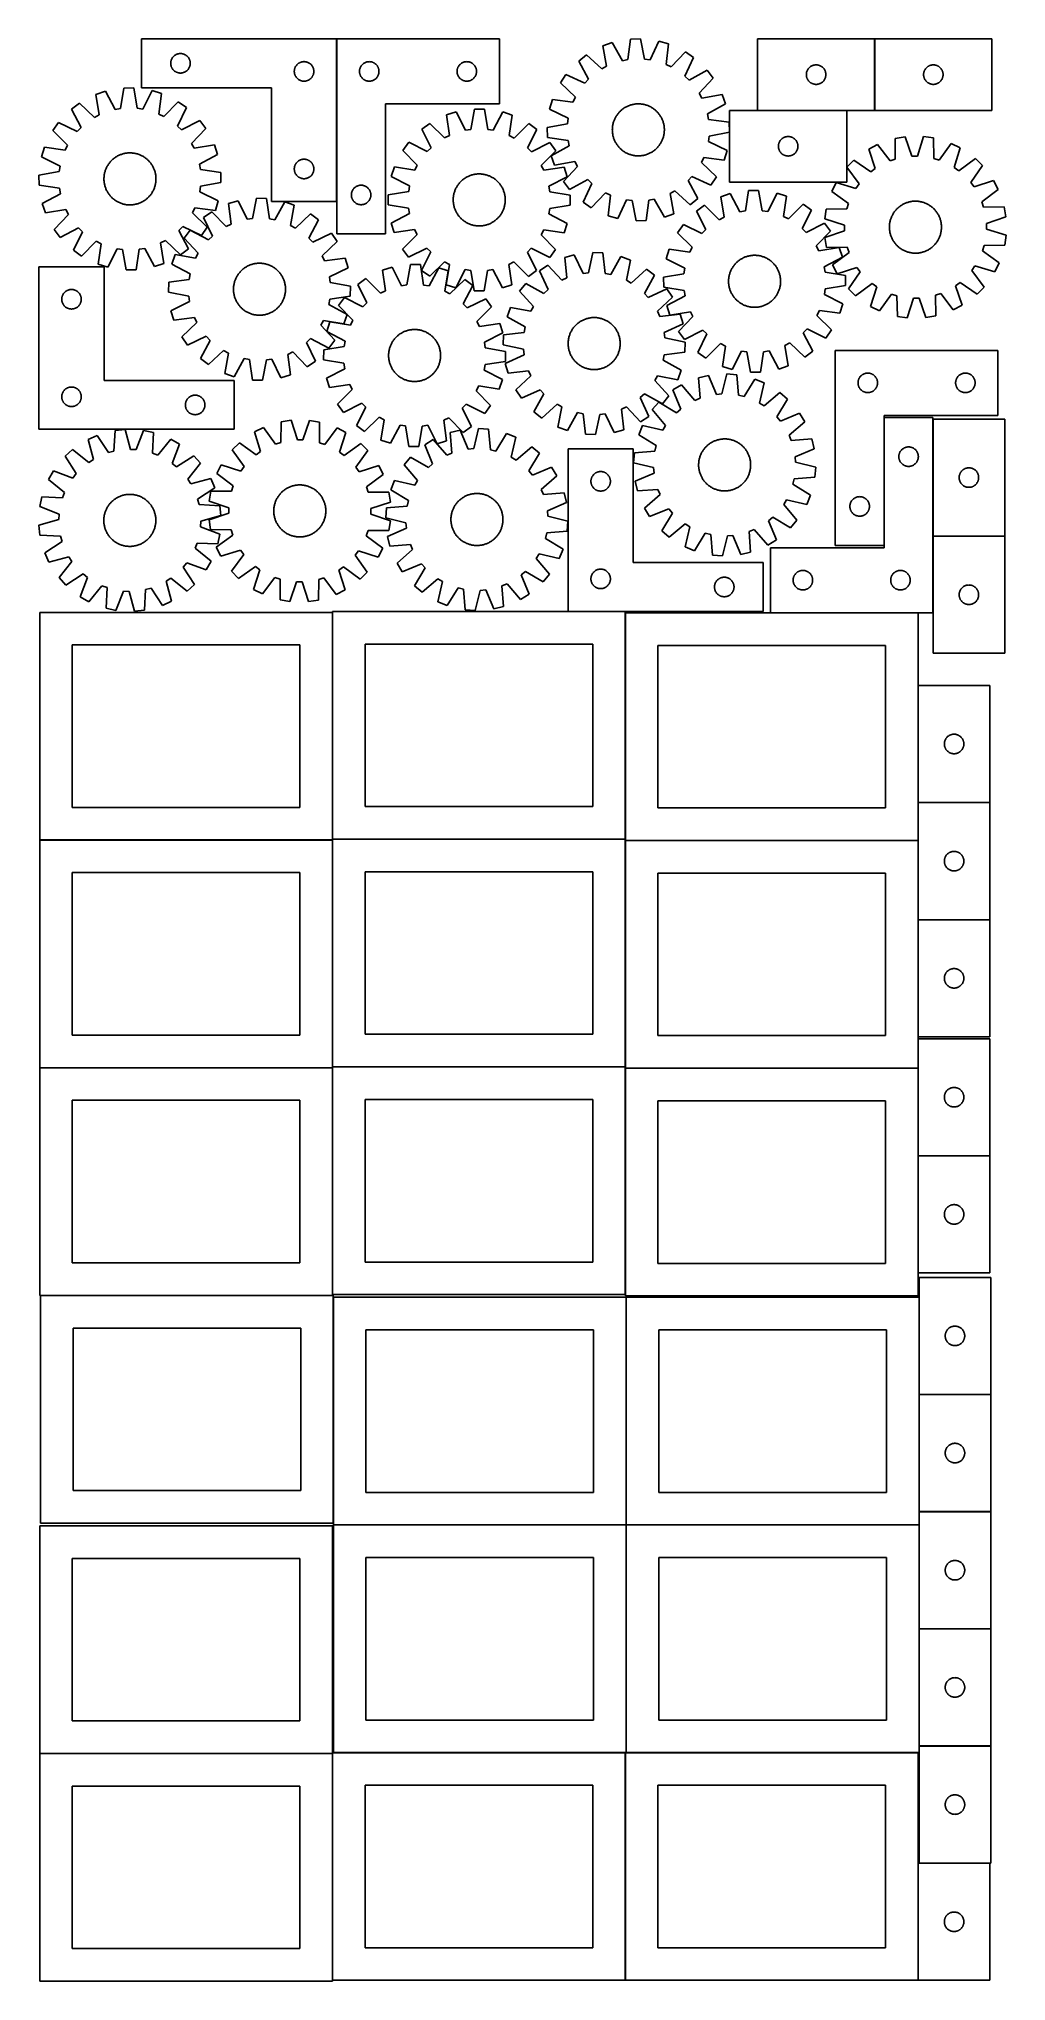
# Model space of a CAD drawing. Header units: millimetres. Extents: x 7 to 1493, y 7 to 2993.
import ezdxf

# ---------------------------------------------------------------- set-up
doc = ezdxf.new("R2010")
doc.units = ezdxf.units.MM
doc.layers.add('COMMON', color=5, linetype='CONTINUOUS', true_color=0x0000ff)
doc.layers.add('CUT', color=7, linetype='CONTINUOUS', true_color=0x000000)

msp = doc.modelspace()

# ---------------------------------------------------------------- linework, layer by layer
at = {"layer": 'COMMON'}
for p, q in [((464.325769, 2993.408991), (464.325769, 2743.408991)), ((1291.432306, 2883.480531), (1291.432306, 2993.480531)), ((1111.332305, 2883.38053), (1248.334896, 2883.38053)), ((1305.904269, 2410.969182), (1305.904269, 2214.451471)), ((1381.10427, 2408.794492), (1381.10427, 2228.794492)), ((1381.10427, 2228.594491), (1381.10427, 2110.969182)), ((1381.204271, 2228.694491), (1491.204271, 2228.694491)), ((457.949575, 2111.499046), (457.949575, 1762.823825)), ((908.049576, 2112.923826), (820.154052, 2112.923826)), ((908.149576, 2110.769181), (908.149576, 1762.823825)), ((1358.249577, 2110.869182), (1131.00427, 2110.869182)), ((1358.349577, 1999.122965), (1358.349577, 1819.122965)), ((1358.349577, 1818.922964), (1358.349577, 1760.769181)), ((1468.449578, 1819.022965), (1358.449578, 1819.022965)), ((458.049576, 1762.723824), (908.049576, 1762.723824)), ((7.849575, 1761.399045), (457.849575, 1761.399045)), ((457.949575, 1761.299045), (457.949575, 1412.623824)), ((908.149576, 1760.56918), (908.149576, 1412.623824)), ((908.249577, 1760.66918), (1358.249577, 1760.66918)), ((1358.349577, 1760.56918), (1358.349577, 1638.922964)), ((1358.349577, 1638.722963), (1358.349577, 1458.722963)), ((1358.449578, 1638.822963), (1468.449578, 1638.822963)), ((1358.349577, 1455.873404), (1358.349577, 1410.56918)), ((457.849575, 1411.199045), (7.849575, 1411.199045)), ((457.949576, 1062.423823), (457.949576, 1411.099044)), ((458.049576, 1412.523823), (908.049576, 1412.523823)), ((908.149576, 1410.369179), (908.149576, 1062.423823)), ((908.249577, 1410.469179), (1358.249577, 1410.469179)), ((1358.349577, 1410.369179), (1358.349577, 1275.873404)), ((1358.349577, 1275.673403), (1358.349577, 1095.673403)), ((1358.449578, 1275.773403), (1468.449578, 1275.773403)), ((9.174232, 1060.999043), (457.849575, 1060.999043)), ((459.274232, 1058.249546), (459.274232, 710.899043)), ((909.474233, 1058.249546), (909.474233, 708.249546)), ((1359.674234, 1058.249546), (1359.674234, 908.849567)), ((1359.674234, 908.649566), (1359.674234, 728.649566)), ((1359.774235, 908.749566), (1469.774235, 908.749566)), ((1359.674234, 728.449565), (1359.674234, 708.249546)), ((1359.774235, 728.549565), (1469.774235, 728.549565)), ((459.374233, 708.149545), (909.374233, 708.149545)), ((909.474233, 708.049545), (909.474233, 358.049545)), ((909.574234, 708.149545), (1359.574234, 708.149545)), ((1359.674234, 708.049545), (1359.674234, 548.449565)), ((1359.674234, 548.249564), (1359.674234, 368.249564)), ((1359.774235, 548.349564), (1469.774235, 548.349564)), ((1359.674234, 368.049563), (1359.674234, 358.049545)), ((1359.774235, 368.149563), (1469.774235, 368.149563)), ((7.849575, 356.62478), (457.849575, 356.62478)), ((457.949575, 356.52478), (457.949575, 7.849544)), ((459.374233, 357.949544), (908.049576, 357.949544)), ((908.149576, 357.849544), (908.149576, 7.849544)), ((909.574234, 357.949544), (1358.249577, 357.949544)), ((1358.349577, 187.849544), (1358.349577, 7.849544)), ((1359.774235, 187.949544), (1468.449578, 187.949544))]:
    msp.add_line(p, q, dxfattribs=at)
at = {"layer": 'CUT'}
for p, q in [((464.225769, 2993.408991), (164.225769, 2993.408991)), ((164.225769, 2993.408991), (164.225769, 2918.408991)), ((464.225769, 2743.408991), (464.225769, 2993.408991)), ((464.42577, 2993.408991), (464.42577, 2693.408991)), ((714.42577, 2993.408991), (464.42577, 2993.408991)), ((714.42577, 2893.408991), (714.42577, 2993.408991)), ((888.08647, 2987.692298), (873.605736, 2982.492403)), ((903.519511, 2959.929085), (888.08647, 2987.692298)), ((916.124218, 2993.016817), (911.943302, 2961.528808)), ((931.50307, 2993.487417), (916.124218, 2993.016817)), ((937.601459, 2962.313961), (931.50307, 2993.487417)), ((959.81392, 2989.887195), (946.107302, 2961.232293)), ((974.585501, 2985.582437), (959.81392, 2989.887195)), ((1291.332305, 2993.480531), (1111.332305, 2993.480531)), ((1111.332305, 2993.480531), (1111.332305, 2883.480531)), ((1291.332305, 2883.480531), (1291.332305, 2993.480531)), ((1471.532306, 2993.480531), (1291.532306, 2993.480531)), ((1291.532306, 2993.480531), (1291.532306, 2883.480531)), ((1471.532306, 2883.480531), (1471.532306, 2993.480531)), ((209.245658, 2956.681172), (209.305271, 2957.451305)), ((209.305271, 2957.451305), (209.404451, 2958.217349)), ((209.404451, 2958.217349), (209.542934, 2958.977272)), ((209.542934, 2958.977272), (209.720353, 2959.729057)), ((209.720353, 2959.729057), (209.936238, 2960.470713)), ((209.936238, 2960.470713), (210.190017, 2961.200272)), ((210.190017, 2961.200272), (210.481015, 2961.915799)), ((210.481015, 2961.915799), (210.808463, 2962.615397)), ((210.808463, 2962.615397), (211.17149, 2963.297212)), ((211.17149, 2963.297212), (211.569136, 2963.959433)), ((211.569136, 2963.959433), (212.000344, 2964.600307)), ((212.000344, 2964.600307), (212.463972, 2965.218133)), ((212.463972, 2965.218133), (212.95879, 2965.811272)), ((212.95879, 2965.811272), (213.483486, 2966.378153)), ((213.483486, 2966.378153), (214.036669, 2966.917271)), ((214.036669, 2966.917271), (214.616871, 2967.427197)), ((214.616871, 2967.427197), (215.222555, 2967.906579)), ((215.222555, 2967.906579), (215.852113, 2968.354146)), ((215.852113, 2968.354146), (216.503877, 2968.76871)), ((216.503877, 2968.76871), (217.176118, 2969.149172)), ((217.176118, 2969.149172), (217.867053, 2969.494524)), ((217.867053, 2969.494524), (218.574851, 2969.80385)), ((218.574851, 2969.80385), (219.297633, 2970.076329)), ((219.297633, 2970.076329), (220.033484, 2970.311239)), ((220.033484, 2970.311239), (220.780453, 2970.507956)), ((220.780453, 2970.507956), (221.536558, 2970.66596)), ((221.536558, 2970.66596), (222.299794, 2970.784831)), ((222.299794, 2970.784831), (223.068137, 2970.864253)), ((223.068137, 2970.864253), (223.83955, 2970.904018)), ((223.83955, 2970.904018), (224.611988, 2970.904018)), ((224.611988, 2970.904018), (225.383401, 2970.864253)), ((225.383401, 2970.864253), (226.151744, 2970.784831)), ((226.151744, 2970.784831), (226.91498, 2970.66596)), ((226.91498, 2970.66596), (227.671085, 2970.507956)), ((227.671085, 2970.507956), (228.418053, 2970.311239)), ((228.418053, 2970.311239), (229.153905, 2970.076329)), ((229.153905, 2970.076329), (229.876687, 2969.80385)), ((229.876687, 2969.80385), (230.584485, 2969.494524)), ((230.584485, 2969.494524), (231.27542, 2969.149172)), ((231.27542, 2969.149172), (231.947661, 2968.76871)), ((231.947661, 2968.76871), (232.599425, 2968.354146)), ((232.599425, 2968.354146), (233.228983, 2967.906579)), ((233.228983, 2967.906579), (233.834667, 2967.427197)), ((233.834667, 2967.427197), (234.414869, 2966.917271)), ((234.414869, 2966.917271), (234.968052, 2966.378153)), ((234.968052, 2966.378153), (235.492748, 2965.811272)), ((235.492748, 2965.811272), (235.987566, 2965.218133)), ((235.987566, 2965.218133), (236.451194, 2964.600307)), ((236.451194, 2964.600307), (236.882402, 2963.959433)), ((236.882402, 2963.959433), (237.280048, 2963.297212)), ((237.280048, 2963.297212), (237.643075, 2962.615397)), ((237.643075, 2962.615397), (237.970523, 2961.915799)), ((237.970523, 2961.915799), (238.261521, 2961.200272)), ((238.261521, 2961.200272), (238.5153, 2960.470713)), ((238.5153, 2960.470713), (238.731185, 2959.729057)), ((238.731185, 2959.729057), (238.908604, 2958.977272)), ((238.908604, 2958.977272), (239.047087, 2958.217349)), ((239.047087, 2958.217349), (239.146267, 2957.451305)), ((239.146267, 2957.451305), (239.20588, 2956.681172)), ((407.867053, 2956.994524), (408.574851, 2957.30385)), ((408.574851, 2957.30385), (409.297633, 2957.576329)), ((409.297633, 2957.576329), (410.033484, 2957.811239)), ((410.033484, 2957.811239), (410.780453, 2958.007956)), ((410.780453, 2958.007956), (411.536558, 2958.16596)), ((411.536558, 2958.16596), (412.299794, 2958.284831)), ((412.299794, 2958.284831), (413.068137, 2958.364253)), ((413.068137, 2958.364253), (413.83955, 2958.404018)), ((413.83955, 2958.404018), (414.611988, 2958.404018)), ((414.611988, 2958.404018), (415.383401, 2958.364253)), ((415.383401, 2958.364253), (416.151744, 2958.284831)), ((416.151744, 2958.284831), (416.91498, 2958.16596)), ((416.91498, 2958.16596), (417.671085, 2958.007956)), ((417.671085, 2958.007956), (418.418053, 2957.811239)), ((418.418053, 2957.811239), (419.153905, 2957.576329)), ((419.153905, 2957.576329), (419.876687, 2957.30385)), ((419.876687, 2957.30385), (420.584485, 2956.994524)), ((507.719363, 2956.826297), (508.418961, 2957.153744)), ((508.418961, 2957.153744), (509.134489, 2957.444743)), ((509.134489, 2957.444743), (509.864047, 2957.698521)), ((509.864047, 2957.698521), (510.605703, 2957.914406)), ((510.605703, 2957.914406), (511.357489, 2958.091826)), ((511.357489, 2958.091826), (512.117411, 2958.230309)), ((512.117411, 2958.230309), (512.883455, 2958.329489)), ((512.883455, 2958.329489), (513.653589, 2958.389102)), ((513.653589, 2958.389102), (514.42577, 2958.408991)), ((514.42577, 2958.408991), (515.197951, 2958.389102)), ((515.197951, 2958.389102), (515.968085, 2958.329489)), ((515.968085, 2958.329489), (516.734129, 2958.230309)), ((516.734129, 2958.230309), (517.494051, 2958.091826)), ((517.494051, 2958.091826), (518.245837, 2957.914406)), ((518.245837, 2957.914406), (518.987492, 2957.698521)), ((518.987492, 2957.698521), (519.717051, 2957.444743)), ((519.717051, 2957.444743), (520.432579, 2957.153744)), ((520.432579, 2957.153744), (521.132177, 2956.826297)), ((657.719363, 2956.826297), (658.418961, 2957.153744)), ((658.418961, 2957.153744), (659.134489, 2957.444743)), ((659.134489, 2957.444743), (659.864047, 2957.698521)), ((659.864047, 2957.698521), (660.605703, 2957.914406)), ((660.605703, 2957.914406), (661.357489, 2958.091826)), ((661.357489, 2958.091826), (662.117411, 2958.230309)), ((662.117411, 2958.230309), (662.883455, 2958.329489)), ((662.883455, 2958.329489), (663.653589, 2958.389102)), ((663.653589, 2958.389102), (664.42577, 2958.408991)), ((664.42577, 2958.408991), (665.197951, 2958.389102)), ((665.197951, 2958.389102), (665.968085, 2958.329489)), ((665.968085, 2958.329489), (666.734129, 2958.230309)), ((666.734129, 2958.230309), (667.494051, 2958.091826)), ((667.494051, 2958.091826), (668.245837, 2957.914406)), ((668.245837, 2957.914406), (668.987492, 2957.698521)), ((668.987492, 2957.698521), (669.717051, 2957.444743)), ((669.717051, 2957.444743), (670.432579, 2957.153744)), ((670.432579, 2957.153744), (671.132177, 2956.826297)), ((848.58562, 2968.764344), (836.42048, 2959.344158)), ((836.42048, 2959.344158), (851.546235, 2931.412343)), ((871.842619, 2947.129032), (848.58562, 2968.764344)), ((873.605736, 2982.492403), (879.359779, 2951.253553)), ((911.943302, 2961.528808), (903.519511, 2959.929085)), ((946.107302, 2961.232293), (937.601459, 2962.313961)), ((970.752286, 2954.050212), (974.585501, 2985.582437)), ((1000.398189, 2973.409888), (978.50757, 2950.393035)), ((999.726956, 2935.94675), (1013.116554, 2964.75115)), ((1013.116554, 2964.75115), (1000.398189, 2973.409888)), ((209.225769, 2955.908991), (209.245658, 2956.681172)), ((209.245658, 2955.136809), (209.225769, 2955.908991)), ((209.305271, 2954.366676), (209.245658, 2955.136809)), ((209.404451, 2953.600632), (209.305271, 2954.366676)), ((209.542934, 2952.84071), (209.404451, 2953.600632)), ((209.720353, 2952.088924), (209.542934, 2952.84071)), ((209.936238, 2951.347268), (209.720353, 2952.088924)), ((210.190017, 2950.617709), (209.936238, 2951.347268)), ((210.481015, 2949.902182), (210.190017, 2950.617709)), ((210.808463, 2949.202584), (210.481015, 2949.902182)), ((211.17149, 2948.520769), (210.808463, 2949.202584)), ((211.569136, 2947.858548), (211.17149, 2948.520769)), ((212.000344, 2947.217674), (211.569136, 2947.858548)), ((212.463972, 2946.599848), (212.000344, 2947.217674)), ((212.95879, 2946.006709), (212.463972, 2946.599848)), ((213.483486, 2945.439828), (212.95879, 2946.006709)), ((214.036669, 2944.90071), (213.483486, 2945.439828)), ((214.616871, 2944.390784), (214.036669, 2944.90071)), ((215.222555, 2943.911402), (214.616871, 2944.390784)), ((215.852113, 2943.463835), (215.222555, 2943.911402)), ((216.503877, 2943.049271), (215.852113, 2943.463835)), ((217.176118, 2942.668809), (216.503877, 2943.049271)), ((217.867053, 2942.323457), (217.176118, 2942.668809)), ((218.574851, 2942.014131), (217.867053, 2942.323457)), ((219.297633, 2941.741652), (218.574851, 2942.014131)), ((220.033484, 2941.506742), (219.297633, 2941.741652)), ((220.780453, 2941.310025), (220.033484, 2941.506742)), ((221.536558, 2941.152021), (220.780453, 2941.310025)), ((222.299794, 2941.03315), (221.536558, 2941.152021)), ((223.068137, 2940.953728), (222.299794, 2941.03315)), ((223.83955, 2940.913963), (223.068137, 2940.953728)), ((224.611988, 2940.913963), (223.83955, 2940.913963)), ((225.383401, 2940.953728), (224.611988, 2940.913963)), ((226.151744, 2941.03315), (225.383401, 2940.953728)), ((226.91498, 2941.152021), (226.151744, 2941.03315)), ((227.671085, 2941.310025), (226.91498, 2941.152021)), ((228.418053, 2941.506742), (227.671085, 2941.310025)), ((229.153905, 2941.741652), (228.418053, 2941.506742)), ((229.876687, 2942.014131), (229.153905, 2941.741652)), ((230.584485, 2942.323457), (229.876687, 2942.014131)), ((231.27542, 2942.668809), (230.584485, 2942.323457)), ((231.947661, 2943.049271), (231.27542, 2942.668809)), ((232.599425, 2943.463835), (231.947661, 2943.049271)), ((233.228983, 2943.911402), (232.599425, 2943.463835)), ((233.834667, 2944.390784), (233.228983, 2943.911402)), ((234.414869, 2944.90071), (233.834667, 2944.390784)), ((234.968052, 2945.439828), (234.414869, 2944.90071)), ((235.492748, 2946.006709), (234.968052, 2945.439828)), ((235.987566, 2946.599848), (235.492748, 2946.006709)), ((236.451194, 2947.217674), (235.987566, 2946.599848)), ((236.882402, 2947.858548), (236.451194, 2947.217674)), ((237.280048, 2948.520769), (236.882402, 2947.858548)), ((237.643075, 2949.202584), (237.280048, 2948.520769)), ((237.970523, 2949.902182), (237.643075, 2949.202584)), ((238.261521, 2950.617709), (237.970523, 2949.902182)), ((238.5153, 2951.347268), (238.261521, 2950.617709)), ((238.731185, 2952.088924), (238.5153, 2951.347268)), ((238.908604, 2952.84071), (238.731185, 2952.088924)), ((239.047087, 2953.600632), (238.908604, 2952.84071)), ((239.146267, 2954.366676), (239.047087, 2953.600632)), ((239.20588, 2955.136809), (239.146267, 2954.366676)), ((239.20588, 2956.681172), (239.225769, 2955.908991)), ((239.225769, 2955.908991), (239.20588, 2955.136809)), ((399.225769, 2943.408991), (399.245658, 2944.181172)), ((399.245658, 2942.636809), (399.225769, 2943.408991)), ((399.245658, 2944.181172), (399.305271, 2944.951305)), ((399.305271, 2941.866676), (399.245658, 2942.636809)), ((399.305271, 2944.951305), (399.404451, 2945.717349)), ((399.404451, 2941.100632), (399.305271, 2941.866676)), ((399.404451, 2945.717349), (399.542934, 2946.477272)), ((399.542934, 2940.34071), (399.404451, 2941.100632)), ((399.542934, 2946.477272), (399.720353, 2947.229057)), ((399.720353, 2939.588924), (399.542934, 2940.34071)), ((399.720353, 2947.229057), (399.936238, 2947.970713)), ((399.936238, 2938.847268), (399.720353, 2939.588924)), ((399.936238, 2947.970713), (400.190017, 2948.700272)), ((400.190017, 2938.117709), (399.936238, 2938.847268)), ((400.190017, 2948.700272), (400.481015, 2949.415799)), ((400.481015, 2937.402182), (400.190017, 2938.117709)), ((400.481015, 2949.415799), (400.808463, 2950.115397)), ((400.808463, 2936.702584), (400.481015, 2937.402182)), ((400.808463, 2950.115397), (401.17149, 2950.797212)), ((401.17149, 2936.020769), (400.808463, 2936.702584)), ((401.17149, 2950.797212), (401.569136, 2951.459433)), ((401.569136, 2935.358548), (401.17149, 2936.020769)), ((401.569136, 2951.459433), (402.000344, 2952.100307)), ((402.000344, 2934.717674), (401.569136, 2935.358548)), ((402.000344, 2952.100307), (402.463972, 2952.718133)), ((402.463972, 2934.099848), (402.000344, 2934.717674)), ((402.463972, 2952.718133), (402.95879, 2953.311272)), ((402.95879, 2933.506709), (402.463972, 2934.099848)), ((402.95879, 2953.311272), (403.483486, 2953.878153)), ((403.483486, 2932.939828), (402.95879, 2933.506709)), ((403.483486, 2953.878153), (404.036669, 2954.417271)), ((404.036669, 2932.40071), (403.483486, 2932.939828)), ((404.036669, 2954.417271), (404.616871, 2954.927197)), ((404.616871, 2931.890784), (404.036669, 2932.40071)), ((404.616871, 2954.927197), (405.222555, 2955.406579)), ((405.222555, 2931.411402), (404.616871, 2931.890784)), ((405.222555, 2955.406579), (405.852113, 2955.854146)), ((405.852113, 2930.963835), (405.222555, 2931.411402)), ((405.852113, 2955.854146), (406.503877, 2956.26871)), ((406.503877, 2930.549271), (405.852113, 2930.963835)), ((406.503877, 2956.26871), (407.176118, 2956.649172)), ((407.176118, 2930.168809), (406.503877, 2930.549271)), ((407.176118, 2956.649172), (407.867053, 2956.994524)), ((407.867053, 2929.823457), (407.176118, 2930.168809)), ((408.574851, 2929.514131), (407.867053, 2929.823457)), ((409.297633, 2929.241652), (408.574851, 2929.514131)), ((410.033484, 2929.006742), (409.297633, 2929.241652)), ((410.780453, 2928.810025), (410.033484, 2929.006742)), ((411.536558, 2928.652021), (410.780453, 2928.810025)), ((412.299794, 2928.53315), (411.536558, 2928.652021)), ((413.068137, 2928.453728), (412.299794, 2928.53315)), ((413.83955, 2928.413963), (413.068137, 2928.453728)), ((414.611988, 2928.413963), (413.83955, 2928.413963)), ((415.383401, 2928.453728), (414.611988, 2928.413963)), ((416.151744, 2928.53315), (415.383401, 2928.453728)), ((416.91498, 2928.652021), (416.151744, 2928.53315)), ((417.671085, 2928.810025), (416.91498, 2928.652021)), ((418.418053, 2929.006742), (417.671085, 2928.810025)), ((419.153905, 2929.241652), (418.418053, 2929.006742)), ((419.876687, 2929.514131), (419.153905, 2929.241652)), ((420.584485, 2929.823457), (419.876687, 2929.514131)), ((420.584485, 2956.994524), (421.27542, 2956.649172)), ((421.27542, 2930.168809), (420.584485, 2929.823457)), ((421.27542, 2956.649172), (421.947661, 2956.26871)), ((421.947661, 2930.549271), (421.27542, 2930.168809)), ((421.947661, 2956.26871), (422.599425, 2955.854146)), ((422.599425, 2930.963835), (421.947661, 2930.549271)), ((422.599425, 2955.854146), (423.228983, 2955.406579)), ((423.228983, 2931.411402), (422.599425, 2930.963835)), ((423.228983, 2955.406579), (423.834667, 2954.927197)), ((423.834667, 2931.890784), (423.228983, 2931.411402)), ((423.834667, 2954.927197), (424.414869, 2954.417271)), ((424.414869, 2932.40071), (423.834667, 2931.890784)), ((424.414869, 2954.417271), (424.968052, 2953.878153)), ((424.968052, 2932.939828), (424.414869, 2932.40071)), ((424.968052, 2953.878153), (425.492748, 2953.311272)), ((425.492748, 2933.506709), (424.968052, 2932.939828)), ((425.492748, 2953.311272), (425.987566, 2952.718133)), ((425.987566, 2934.099848), (425.492748, 2933.506709)), ((425.987566, 2952.718133), (426.451194, 2952.100307)), ((426.451194, 2934.717674), (425.987566, 2934.099848)), ((426.451194, 2952.100307), (426.882402, 2951.459433)), ((426.882402, 2935.358548), (426.451194, 2934.717674)), ((426.882402, 2951.459433), (427.280048, 2950.797212)), ((427.280048, 2936.020769), (426.882402, 2935.358548)), ((427.280048, 2950.797212), (427.643075, 2950.115397)), ((427.643075, 2936.702584), (427.280048, 2936.020769)), ((427.643075, 2950.115397), (427.970523, 2949.415799)), ((427.970523, 2937.402182), (427.643075, 2936.702584)), ((427.970523, 2949.415799), (428.261521, 2948.700272)), ((428.261521, 2938.117709), (427.970523, 2937.402182)), ((428.261521, 2948.700272), (428.5153, 2947.970713)), ((428.5153, 2938.847268), (428.261521, 2938.117709)), ((428.5153, 2947.970713), (428.731185, 2947.229057)), ((428.731185, 2939.588924), (428.5153, 2938.847268)), ((428.731185, 2947.229057), (428.908604, 2946.477272)), ((428.908604, 2940.34071), (428.731185, 2939.588924)), ((428.908604, 2946.477272), (429.047087, 2945.717349)), ((429.047087, 2941.100632), (428.908604, 2940.34071)), ((429.047087, 2945.717349), (429.146267, 2944.951305)), ((429.146267, 2941.866676), (429.047087, 2941.100632)), ((429.146267, 2944.951305), (429.20588, 2944.181172)), ((429.20588, 2942.636809), (429.146267, 2941.866676)), ((429.20588, 2944.181172), (429.225769, 2943.408991)), ((429.225769, 2943.408991), (429.20588, 2942.636809)), ((499.430743, 2943.795209), (499.470507, 2944.566622)), ((499.430743, 2943.022772), (499.430743, 2943.795209)), ((499.470507, 2942.251359), (499.430743, 2943.022772)), ((499.470507, 2944.566622), (499.54993, 2945.334966)), ((499.54993, 2941.483015), (499.470507, 2942.251359)), ((499.54993, 2945.334966), (499.668801, 2946.098202)), ((499.668801, 2940.719779), (499.54993, 2941.483015)), ((499.668801, 2946.098202), (499.826804, 2946.854307)), ((499.826804, 2939.963674), (499.668801, 2940.719779)), ((499.826804, 2946.854307), (500.023522, 2947.601275)), ((500.023522, 2939.216706), (499.826804, 2939.963674)), ((500.023522, 2947.601275), (500.258432, 2948.337126)), ((500.258432, 2938.480855), (500.023522, 2939.216706)), ((500.258432, 2948.337126), (500.53091, 2949.059909)), ((500.53091, 2937.758072), (500.258432, 2938.480855)), ((500.53091, 2949.059909), (500.840236, 2949.767706)), ((500.840236, 2937.050275), (500.53091, 2937.758072)), ((500.840236, 2949.767706), (501.185588, 2950.458642)), ((501.185588, 2936.359339), (500.840236, 2937.050275)), ((501.185588, 2950.458642), (501.566051, 2951.130883)), ((501.566051, 2935.687098), (501.185588, 2936.359339)), ((501.566051, 2951.130883), (501.980615, 2951.782646)), ((501.980615, 2935.035335), (501.566051, 2935.687098)), ((501.980615, 2951.782646), (502.428181, 2952.412205)), ((502.428181, 2934.405776), (501.980615, 2935.035335)), ((502.428181, 2952.412205), (502.907563, 2953.017888)), ((502.907563, 2933.800093), (502.428181, 2934.405776)), ((502.907563, 2953.017888), (503.417489, 2953.598091)), ((503.417489, 2933.21989), (502.907563, 2933.800093)), ((503.417489, 2953.598091), (503.956608, 2954.151273)), ((503.956608, 2932.666708), (503.417489, 2933.21989)), ((503.956608, 2954.151273), (504.523488, 2954.675969)), ((504.523488, 2932.142012), (503.956608, 2932.666708)), ((504.523488, 2954.675969), (505.116628, 2955.170788)), ((505.116628, 2931.647193), (504.523488, 2932.142012)), ((505.116628, 2955.170788), (505.734454, 2955.634416)), ((505.734454, 2931.183565), (505.116628, 2931.647193)), ((505.734454, 2955.634416), (506.375327, 2956.065624)), ((506.375327, 2930.752357), (505.734454, 2931.183565)), ((506.375327, 2956.065624), (507.037549, 2956.463269)), ((507.037549, 2930.354712), (506.375327, 2930.752357)), ((507.037549, 2956.463269), (507.719363, 2956.826297)), ((507.719363, 2929.991684), (507.037549, 2930.354712)), ((508.418961, 2929.664237), (507.719363, 2929.991684)), ((509.134489, 2929.373238), (508.418961, 2929.664237)), ((509.864047, 2929.11946), (509.134489, 2929.373238)), ((510.605703, 2928.903575), (509.864047, 2929.11946)), ((511.357489, 2928.726155), (510.605703, 2928.903575)), ((512.117411, 2928.587672), (511.357489, 2928.726155)), ((512.883455, 2928.488492), (512.117411, 2928.587672)), ((513.653589, 2928.428879), (512.883455, 2928.488492)), ((514.42577, 2928.408991), (513.653589, 2928.428879)), ((515.197951, 2928.428879), (514.42577, 2928.408991)), ((515.968085, 2928.488492), (515.197951, 2928.428879)), ((516.734129, 2928.587672), (515.968085, 2928.488492)), ((517.494051, 2928.726155), (516.734129, 2928.587672)), ((518.245837, 2928.903575), (517.494051, 2928.726155)), ((518.987492, 2929.11946), (518.245837, 2928.903575)), ((519.717051, 2929.373238), (518.987492, 2929.11946)), ((520.432579, 2929.664237), (519.717051, 2929.373238)), ((521.132177, 2929.991684), (520.432579, 2929.664237)), ((521.132177, 2956.826297), (521.813991, 2956.463269)), ((521.813991, 2930.354712), (521.132177, 2929.991684)), ((521.813991, 2956.463269), (522.476213, 2956.065624)), ((522.476213, 2930.752357), (521.813991, 2930.354712)), ((522.476213, 2956.065624), (523.117086, 2955.634416)), ((523.117086, 2931.183565), (522.476213, 2930.752357)), ((523.117086, 2955.634416), (523.734912, 2955.170788)), ((523.734912, 2931.647193), (523.117086, 2931.183565)), ((523.734912, 2955.170788), (524.328052, 2954.675969)), ((524.328052, 2932.142012), (523.734912, 2931.647193)), ((524.328052, 2954.675969), (524.894932, 2954.151273)), ((524.894932, 2932.666708), (524.328052, 2932.142012)), ((524.894932, 2954.151273), (525.43405, 2953.598091)), ((525.43405, 2933.21989), (524.894932, 2932.666708)), ((525.43405, 2953.598091), (525.943977, 2953.017888)), ((525.943977, 2933.800093), (525.43405, 2933.21989)), ((525.943977, 2953.017888), (526.423359, 2952.412205)), ((526.423359, 2934.405776), (525.943977, 2933.800093)), ((526.423359, 2952.412205), (526.870925, 2951.782646)), ((526.870925, 2935.035335), (526.423359, 2934.405776)), ((526.870925, 2951.782646), (527.285489, 2951.130883)), ((527.285489, 2935.687098), (526.870925, 2935.035335)), ((527.285489, 2951.130883), (527.665952, 2950.458642)), ((527.665952, 2936.359339), (527.285489, 2935.687098)), ((527.665952, 2950.458642), (528.011304, 2949.767706)), ((528.011304, 2937.050275), (527.665952, 2936.359339)), ((528.011304, 2949.767706), (528.320629, 2949.059909)), ((528.320629, 2937.758072), (528.011304, 2937.050275)), ((528.320629, 2949.059909), (528.593108, 2948.337126)), ((528.593108, 2938.480855), (528.320629, 2937.758072)), ((528.593108, 2948.337126), (528.828018, 2947.601275)), ((528.828018, 2939.216706), (528.593108, 2938.480855)), ((528.828018, 2947.601275), (529.024736, 2946.854307)), ((529.024736, 2939.963674), (528.828018, 2939.216706)), ((529.024736, 2946.854307), (529.182739, 2946.098202)), ((529.182739, 2940.719779), (529.024736, 2939.963674)), ((529.182739, 2946.098202), (529.30161, 2945.334966)), ((529.30161, 2941.483015), (529.182739, 2940.719779)), ((529.30161, 2945.334966), (529.381033, 2944.566622)), ((529.381033, 2942.251359), (529.30161, 2941.483015)), ((529.381033, 2944.566622), (529.420797, 2943.795209)), ((529.420797, 2943.022772), (529.381033, 2942.251359)), ((529.420797, 2943.795209), (529.420797, 2943.022772)), ((649.430743, 2943.795209), (649.470507, 2944.566622)), ((649.430743, 2943.022772), (649.430743, 2943.795209)), ((649.470507, 2942.251359), (649.430743, 2943.022772)), ((649.470507, 2944.566622), (649.54993, 2945.334966)), ((649.54993, 2941.483015), (649.470507, 2942.251359)), ((649.54993, 2945.334966), (649.668801, 2946.098202)), ((649.668801, 2940.719779), (649.54993, 2941.483015)), ((649.668801, 2946.098202), (649.826804, 2946.854307)), ((649.826804, 2939.963674), (649.668801, 2940.719779)), ((649.826804, 2946.854307), (650.023522, 2947.601275)), ((650.023522, 2939.216706), (649.826804, 2939.963674)), ((650.023522, 2947.601275), (650.258432, 2948.337126)), ((650.258432, 2938.480855), (650.023522, 2939.216706)), ((650.258432, 2948.337126), (650.53091, 2949.059909)), ((650.53091, 2937.758072), (650.258432, 2938.480855)), ((650.53091, 2949.059909), (650.840236, 2949.767706)), ((650.840236, 2937.050275), (650.53091, 2937.758072)), ((650.840236, 2949.767706), (651.185588, 2950.458642)), ((651.185588, 2936.359339), (650.840236, 2937.050275)), ((651.185588, 2950.458642), (651.566051, 2951.130883)), ((651.566051, 2935.687098), (651.185588, 2936.359339)), ((651.566051, 2951.130883), (651.980615, 2951.782646)), ((651.980615, 2935.035335), (651.566051, 2935.687098)), ((651.980615, 2951.782646), (652.428181, 2952.412205)), ((652.428181, 2934.405776), (651.980615, 2935.035335)), ((652.428181, 2952.412205), (652.907563, 2953.017888)), ((652.907563, 2933.800093), (652.428181, 2934.405776)), ((652.907563, 2953.017888), (653.417489, 2953.598091)), ((653.417489, 2933.21989), (652.907563, 2933.800093)), ((653.417489, 2953.598091), (653.956608, 2954.151273)), ((653.956608, 2932.666708), (653.417489, 2933.21989)), ((653.956608, 2954.151273), (654.523488, 2954.675969)), ((654.523488, 2932.142012), (653.956608, 2932.666708)), ((654.523488, 2954.675969), (655.116628, 2955.170788)), ((655.116628, 2931.647193), (654.523488, 2932.142012)), ((655.116628, 2955.170788), (655.734454, 2955.634416)), ((655.734454, 2931.183565), (655.116628, 2931.647193)), ((655.734454, 2955.634416), (656.375327, 2956.065624)), ((656.375327, 2930.752357), (655.734454, 2931.183565)), ((656.375327, 2956.065624), (657.037549, 2956.463269)), ((657.037549, 2930.354712), (656.375327, 2930.752357)), ((657.037549, 2956.463269), (657.719363, 2956.826297)), ((657.719363, 2929.991684), (657.037549, 2930.354712)), ((658.418961, 2929.664237), (657.719363, 2929.991684)), ((659.134489, 2929.373238), (658.418961, 2929.664237)), ((659.864047, 2929.11946), (659.134489, 2929.373238)), ((660.605703, 2928.903575), (659.864047, 2929.11946)), ((661.357489, 2928.726155), (660.605703, 2928.903575)), ((662.117411, 2928.587672), (661.357489, 2928.726155)), ((662.883455, 2928.488492), (662.117411, 2928.587672)), ((663.653589, 2928.428879), (662.883455, 2928.488492)), ((664.42577, 2928.408991), (663.653589, 2928.428879)), ((665.197951, 2928.428879), (664.42577, 2928.408991)), ((665.968085, 2928.488492), (665.197951, 2928.428879)), ((666.734129, 2928.587672), (665.968085, 2928.488492)), ((667.494051, 2928.726155), (666.734129, 2928.587672)), ((668.245837, 2928.903575), (667.494051, 2928.726155)), ((668.987492, 2929.11946), (668.245837, 2928.903575)), ((669.717051, 2929.373238), (668.987492, 2929.11946)), ((670.432579, 2929.664237), (669.717051, 2929.373238)), ((671.132177, 2929.991684), (670.432579, 2929.664237)), ((671.132177, 2956.826297), (671.813991, 2956.463269)), ((671.813991, 2930.354712), (671.132177, 2929.991684)), ((671.813991, 2956.463269), (672.476213, 2956.065624)), ((672.476213, 2930.752357), (671.813991, 2930.354712)), ((672.476213, 2956.065624), (673.117086, 2955.634416)), ((673.117086, 2931.183565), (672.476213, 2930.752357)), ((673.117086, 2955.634416), (673.734912, 2955.170788)), ((673.734912, 2931.647193), (673.117086, 2931.183565)), ((673.734912, 2955.170788), (674.328052, 2954.675969)), ((674.328052, 2932.142012), (673.734912, 2931.647193)), ((674.328052, 2954.675969), (674.894932, 2954.151273)), ((674.894932, 2932.666708), (674.328052, 2932.142012)), ((674.894932, 2954.151273), (675.43405, 2953.598091)), ((675.43405, 2933.21989), (674.894932, 2932.666708)), ((675.43405, 2953.598091), (675.943977, 2953.017888)), ((675.943977, 2933.800093), (675.43405, 2933.21989)), ((675.943977, 2953.017888), (676.423359, 2952.412205)), ((676.423359, 2934.405776), (675.943977, 2933.800093)), ((676.423359, 2952.412205), (676.870925, 2951.782646)), ((676.870925, 2935.035335), (676.423359, 2934.405776)), ((676.870925, 2951.782646), (677.285489, 2951.130883)), ((677.285489, 2935.687098), (676.870925, 2935.035335)), ((677.285489, 2951.130883), (677.665952, 2950.458642)), ((677.665952, 2936.359339), (677.285489, 2935.687098)), ((677.665952, 2950.458642), (678.011304, 2949.767706)), ((678.011304, 2937.050275), (677.665952, 2936.359339)), ((678.011304, 2949.767706), (678.320629, 2949.059909)), ((678.320629, 2937.758072), (678.011304, 2937.050275)), ((678.320629, 2949.059909), (678.593108, 2948.337126)), ((678.593108, 2938.480855), (678.320629, 2937.758072)), ((678.593108, 2948.337126), (678.828018, 2947.601275)), ((678.828018, 2939.216706), (678.593108, 2938.480855)), ((678.828018, 2947.601275), (679.024736, 2946.854307)), ((679.024736, 2939.963674), (678.828018, 2939.216706)), ((679.024736, 2946.854307), (679.182739, 2946.098202)), ((679.182739, 2940.719779), (679.024736, 2939.963674)), ((679.182739, 2946.098202), (679.30161, 2945.334966)), ((679.30161, 2941.483015), (679.182739, 2940.719779)), ((679.30161, 2945.334966), (679.381033, 2944.566622)), ((679.381033, 2942.251359), (679.30161, 2941.483015)), ((679.381033, 2944.566622), (679.420797, 2943.795209)), ((679.420797, 2943.022772), (679.381033, 2942.251359)), ((679.420797, 2943.795209), (679.420797, 2943.022772)), ((816.867139, 2938.556357), (808.208401, 2925.837992)), ((845.671538, 2925.16676), (816.867139, 2938.556357)), ((851.546235, 2931.412343), (845.671538, 2925.16676)), ((879.359779, 2951.253553), (871.842619, 2947.129032)), ((978.50757, 2950.393035), (970.752286, 2954.050212)), ((1005.97254, 2930.072054), (999.726956, 2935.94675)), ((1033.904355, 2945.197809), (1005.97254, 2930.072054)), ((1021.689228, 2909.77567), (1043.324541, 2933.032669)), ((1043.324541, 2933.032669), (1033.904355, 2945.197809)), ((1186.332305, 2938.480531), (1186.352193, 2939.252712)), ((1186.352193, 2937.708349), (1186.332305, 2938.480531)), ((1186.352193, 2939.252712), (1186.411806, 2940.022846)), ((1186.411806, 2936.938216), (1186.352193, 2937.708349)), ((1186.411806, 2940.022846), (1186.510986, 2940.788889)), ((1186.510986, 2936.172172), (1186.411806, 2936.938216)), ((1186.510986, 2940.788889), (1186.649469, 2941.548812)), ((1186.649469, 2935.41225), (1186.510986, 2936.172172)), ((1186.649469, 2941.548812), (1186.826889, 2942.300598)), ((1186.826889, 2934.660464), (1186.649469, 2935.41225)), ((1186.826889, 2942.300598), (1187.042774, 2943.042253)), ((1187.042774, 2933.918808), (1186.826889, 2934.660464)), ((1187.042774, 2943.042253), (1187.296552, 2943.771812)), ((1187.296552, 2933.189249), (1187.042774, 2933.918808)), ((1187.296552, 2943.771812), (1187.587551, 2944.487339)), ((1187.587551, 2932.473722), (1187.296552, 2933.189249)), ((1187.587551, 2944.487339), (1187.914998, 2945.186938)), ((1187.914998, 2931.774124), (1187.587551, 2932.473722)), ((1187.914998, 2945.186938), (1188.278026, 2945.868752)), ((1188.278026, 2931.09231), (1187.914998, 2931.774124)), ((1188.278026, 2945.868752), (1188.675671, 2946.530974)), ((1188.675671, 2930.430088), (1188.278026, 2931.09231)), ((1188.675671, 2946.530974), (1189.10688, 2947.171847)), ((1189.10688, 2929.789214), (1188.675671, 2930.430088)), ((1189.10688, 2947.171847), (1189.570507, 2947.789673)), ((1189.570507, 2929.171388), (1189.10688, 2929.789214)), ((1189.570507, 2947.789673), (1190.065326, 2948.382813)), ((1190.065326, 2928.578249), (1189.570507, 2929.171388)), ((1190.065326, 2948.382813), (1190.590022, 2948.949693)), ((1190.590022, 2928.011368), (1190.065326, 2928.578249)), ((1190.590022, 2948.949693), (1191.143204, 2949.488811)), ((1191.143204, 2927.47225), (1190.590022, 2928.011368)), ((1191.143204, 2949.488811), (1191.723407, 2949.998737)), ((1191.723407, 2926.962324), (1191.143204, 2927.47225)), ((1191.723407, 2949.998737), (1192.32909, 2950.478119)), ((1192.32909, 2950.478119), (1192.958649, 2950.925686)), ((1192.958649, 2950.925686), (1193.610413, 2951.34025)), ((1193.610413, 2951.34025), (1194.282653, 2951.720713)), ((1194.282653, 2951.720713), (1194.973589, 2952.066065)), ((1194.973589, 2952.066065), (1195.681386, 2952.37539)), ((1195.681386, 2952.37539), (1196.404169, 2952.647869)), ((1196.404169, 2952.647869), (1197.14002, 2952.882779)), ((1197.14002, 2952.882779), (1197.886988, 2953.079496)), ((1197.886988, 2953.079496), (1198.643093, 2953.2375)), ((1198.643093, 2953.2375), (1199.406329, 2953.356371)), ((1199.406329, 2953.356371), (1200.174673, 2953.435794)), ((1200.174673, 2953.435794), (1200.946086, 2953.475558)), ((1200.946086, 2953.475558), (1201.718523, 2953.475558)), ((1201.718523, 2953.475558), (1202.489937, 2953.435794)), ((1202.489937, 2953.435794), (1203.25828, 2953.356371)), ((1203.25828, 2953.356371), (1204.021516, 2953.2375)), ((1204.021516, 2953.2375), (1204.777621, 2953.079496)), ((1204.777621, 2953.079496), (1205.524589, 2952.882779)), ((1205.524589, 2952.882779), (1206.26044, 2952.647869)), ((1206.26044, 2952.647869), (1206.983223, 2952.37539)), ((1206.983223, 2952.37539), (1207.69102, 2952.066065)), ((1207.69102, 2952.066065), (1208.381956, 2951.720713)), ((1208.381956, 2951.720713), (1209.054197, 2951.34025)), ((1209.054197, 2951.34025), (1209.70596, 2950.925686)), ((1209.70596, 2950.925686), (1210.335519, 2950.478119)), ((1210.335519, 2950.478119), (1210.941202, 2949.998737)), ((1210.941202, 2949.998737), (1211.521405, 2949.488811)), ((1211.521405, 2927.47225), (1210.941202, 2926.962324)), ((1211.521405, 2949.488811), (1212.074587, 2948.949693)), ((1212.074587, 2928.011368), (1211.521405, 2927.47225)), ((1212.074587, 2948.949693), (1212.599284, 2948.382813)), ((1212.599284, 2928.578249), (1212.074587, 2928.011368)), ((1212.599284, 2948.382813), (1213.094102, 2947.789673)), ((1213.094102, 2929.171388), (1212.599284, 2928.578249)), ((1213.094102, 2947.789673), (1213.55773, 2947.171847)), ((1213.55773, 2929.789214), (1213.094102, 2929.171388)), ((1213.55773, 2947.171847), (1213.988938, 2946.530974)), ((1213.988938, 2930.430088), (1213.55773, 2929.789214)), ((1213.988938, 2946.530974), (1214.386583, 2945.868752)), ((1214.386583, 2931.09231), (1213.988938, 2930.430088)), ((1214.386583, 2945.868752), (1214.749611, 2945.186938)), ((1214.749611, 2931.774124), (1214.386583, 2931.09231)), ((1214.749611, 2945.186938), (1215.077058, 2944.487339)), ((1215.077058, 2932.473722), (1214.749611, 2931.774124)), ((1215.077058, 2944.487339), (1215.368057, 2943.771812)), ((1215.368057, 2933.189249), (1215.077058, 2932.473722)), ((1215.368057, 2943.771812), (1215.621835, 2943.042253)), ((1215.621835, 2933.918808), (1215.368057, 2933.189249)), ((1215.621835, 2943.042253), (1215.83772, 2942.300598)), ((1215.83772, 2934.660464), (1215.621835, 2933.918808)), ((1215.83772, 2942.300598), (1216.01514, 2941.548812)), ((1216.01514, 2935.41225), (1215.83772, 2934.660464)), ((1216.01514, 2941.548812), (1216.153623, 2940.788889)), ((1216.153623, 2936.172172), (1216.01514, 2935.41225)), ((1216.153623, 2940.788889), (1216.252803, 2940.022846)), ((1216.252803, 2936.938216), (1216.153623, 2936.172172)), ((1216.252803, 2940.022846), (1216.312416, 2939.252712)), ((1216.312416, 2937.708349), (1216.252803, 2936.938216)), ((1216.312416, 2939.252712), (1216.332305, 2938.480531)), ((1216.332305, 2938.480531), (1216.312416, 2937.708349)), ((1366.532306, 2938.480531), (1366.552194, 2939.252712)), ((1366.552194, 2937.708349), (1366.532306, 2938.480531)), ((1366.552194, 2939.252712), (1366.611807, 2940.022846)), ((1366.611807, 2936.938216), (1366.552194, 2937.708349)), ((1366.611807, 2940.022846), (1366.710987, 2940.788889)), ((1366.710987, 2936.172172), (1366.611807, 2936.938216)), ((1366.710987, 2940.788889), (1366.84947, 2941.548812)), ((1366.84947, 2935.41225), (1366.710987, 2936.172172)), ((1366.84947, 2941.548812), (1367.02689, 2942.300598)), ((1367.02689, 2934.660464), (1366.84947, 2935.41225)), ((1367.02689, 2942.300598), (1367.242775, 2943.042253)), ((1367.242775, 2933.918808), (1367.02689, 2934.660464)), ((1367.242775, 2943.042253), (1367.496553, 2943.771812)), ((1367.496553, 2933.189249), (1367.242775, 2933.918808)), ((1367.496553, 2943.771812), (1367.787552, 2944.487339)), ((1367.787552, 2932.473722), (1367.496553, 2933.189249)), ((1367.787552, 2944.487339), (1368.114999, 2945.186938)), ((1368.114999, 2931.774124), (1367.787552, 2932.473722)), ((1368.114999, 2945.186938), (1368.478027, 2945.868752)), ((1368.478027, 2931.09231), (1368.114999, 2931.774124)), ((1368.478027, 2945.868752), (1368.875672, 2946.530974)), ((1368.875672, 2930.430088), (1368.478027, 2931.09231)), ((1368.875672, 2946.530974), (1369.306881, 2947.171847)), ((1369.306881, 2929.789214), (1368.875672, 2930.430088)), ((1369.306881, 2947.171847), (1369.770508, 2947.789673)), ((1369.770508, 2929.171388), (1369.306881, 2929.789214)), ((1369.770508, 2947.789673), (1370.265327, 2948.382813)), ((1370.265327, 2928.578249), (1369.770508, 2929.171388)), ((1370.265327, 2948.382813), (1370.790023, 2948.949693)), ((1370.790023, 2928.011368), (1370.265327, 2928.578249)), ((1370.790023, 2948.949693), (1371.343205, 2949.488811)), ((1371.343205, 2927.47225), (1370.790023, 2928.011368)), ((1371.343205, 2949.488811), (1371.923408, 2949.998737)), ((1371.923408, 2926.962324), (1371.343205, 2927.47225)), ((1371.923408, 2949.998737), (1372.529091, 2950.478119)), ((1372.529091, 2950.478119), (1373.15865, 2950.925686)), ((1373.15865, 2950.925686), (1373.810414, 2951.34025)), ((1373.810414, 2951.34025), (1374.482654, 2951.720713)), ((1374.482654, 2951.720713), (1375.17359, 2952.066065)), ((1375.17359, 2952.066065), (1375.881387, 2952.37539)), ((1375.881387, 2952.37539), (1376.60417, 2952.647869)), ((1376.60417, 2952.647869), (1377.340021, 2952.882779)), ((1377.340021, 2952.882779), (1378.086989, 2953.079496)), ((1378.086989, 2953.079496), (1378.843094, 2953.2375)), ((1378.843094, 2953.2375), (1379.60633, 2953.356371)), ((1379.60633, 2953.356371), (1380.374674, 2953.435794)), ((1380.374674, 2953.435794), (1381.146087, 2953.475558)), ((1381.146087, 2953.475558), (1381.918524, 2953.475558)), ((1381.918524, 2953.475558), (1382.689938, 2953.435794)), ((1382.689938, 2953.435794), (1383.458281, 2953.356371)), ((1383.458281, 2953.356371), (1384.221517, 2953.2375)), ((1384.221517, 2953.2375), (1384.977622, 2953.079496)), ((1384.977622, 2953.079496), (1385.72459, 2952.882779)), ((1385.72459, 2952.882779), (1386.460441, 2952.647869)), ((1386.460441, 2952.647869), (1387.183224, 2952.37539)), ((1387.183224, 2952.37539), (1387.891021, 2952.066065)), ((1387.891021, 2952.066065), (1388.581957, 2951.720713)), ((1388.581957, 2951.720713), (1389.254198, 2951.34025)), ((1389.254198, 2951.34025), (1389.905961, 2950.925686)), ((1389.905961, 2950.925686), (1390.53552, 2950.478119)), ((1390.53552, 2950.478119), (1391.141203, 2949.998737)), ((1391.141203, 2949.998737), (1391.721406, 2949.488811)), ((1391.721406, 2927.47225), (1391.141203, 2926.962324)), ((1391.721406, 2949.488811), (1392.274588, 2948.949693)), ((1392.274588, 2928.011368), (1391.721406, 2927.47225)), ((1392.274588, 2948.949693), (1392.799285, 2948.382813)), ((1392.799285, 2928.578249), (1392.274588, 2928.011368)), ((1392.799285, 2948.382813), (1393.294103, 2947.789673)), ((1393.294103, 2929.171388), (1392.799285, 2928.578249)), ((1393.294103, 2947.789673), (1393.757731, 2947.171847)), ((1393.757731, 2929.789214), (1393.294103, 2929.171388)), ((1393.757731, 2947.171847), (1394.188939, 2946.530974)), ((1394.188939, 2930.430088), (1393.757731, 2929.789214)), ((1394.188939, 2946.530974), (1394.586584, 2945.868752)), ((1394.586584, 2931.09231), (1394.188939, 2930.430088)), ((1394.586584, 2945.868752), (1394.949612, 2945.186938)), ((1394.949612, 2931.774124), (1394.586584, 2931.09231)), ((1394.949612, 2945.186938), (1395.277059, 2944.487339)), ((1395.277059, 2932.473722), (1394.949612, 2931.774124)), ((1395.277059, 2944.487339), (1395.568058, 2943.771812)), ((1395.568058, 2933.189249), (1395.277059, 2932.473722)), ((1395.568058, 2943.771812), (1395.821836, 2943.042253)), ((1395.821836, 2933.918808), (1395.568058, 2933.189249)), ((1395.821836, 2943.042253), (1396.037721, 2942.300598)), ((1396.037721, 2934.660464), (1395.821836, 2933.918808)), ((1396.037721, 2942.300598), (1396.215141, 2941.548812)), ((1396.215141, 2935.41225), (1396.037721, 2934.660464)), ((1396.215141, 2941.548812), (1396.353624, 2940.788889)), ((1396.353624, 2936.172172), (1396.215141, 2935.41225)), ((1396.353624, 2940.788889), (1396.452804, 2940.022846)), ((1396.452804, 2936.938216), (1396.353624, 2936.172172)), ((1396.452804, 2940.022846), (1396.512417, 2939.252712)), ((1396.512417, 2937.708349), (1396.452804, 2936.938216)), ((1396.512417, 2939.252712), (1396.532306, 2938.480531)), ((1396.532306, 2938.480531), (1396.512417, 2937.708349)), ((108.840115, 2912.927047), (94.274666, 2907.969402)), ((94.274666, 2907.969402), (99.506872, 2876.638925)), ((123.807944, 2884.910287), (108.840115, 2912.927047)), ((136.962772, 2917.783181), (132.257245, 2886.369286)), ((152.347333, 2917.99721), (136.962772, 2917.783181)), ((157.924929, 2886.726374), (152.347333, 2917.99721)), ((164.225769, 2918.408991), (364.225769, 2918.408991)), ((180.594196, 2913.925289), (166.411547, 2885.502987)), ((195.291923, 2909.374752), (180.594196, 2913.925289)), ((190.933312, 2877.910848), (195.291923, 2909.374752)), ((364.225769, 2918.408991), (364.225769, 2743.408991)), ((796.035852, 2900.025304), (791.731093, 2885.253723)), ((827.568077, 2896.192089), (796.035852, 2900.025304)), ((808.208401, 2925.837992), (831.225254, 2903.947373)), ((831.225254, 2903.947373), (827.568077, 2896.192089)), ((1025.81375, 2902.25851), (1021.689228, 2909.77567)), ((1057.0526, 2908.012552), (1025.81375, 2902.25851)), ((1062.252495, 2893.531819), (1057.0526, 2908.012552)), ((1192.32909, 2926.482942), (1191.723407, 2926.962324)), ((1192.958649, 2926.035375), (1192.32909, 2926.482942)), ((1193.610413, 2925.620811), (1192.958649, 2926.035375)), ((1194.282653, 2925.240349), (1193.610413, 2925.620811)), ((1194.973589, 2924.894997), (1194.282653, 2925.240349)), ((1195.681386, 2924.585671), (1194.973589, 2924.894997)), ((1196.404169, 2924.313192), (1195.681386, 2924.585671)), ((1197.14002, 2924.078283), (1196.404169, 2924.313192)), ((1197.886988, 2923.881565), (1197.14002, 2924.078283)), ((1198.643093, 2923.723561), (1197.886988, 2923.881565)), ((1199.406329, 2923.604691), (1198.643093, 2923.723561)), ((1200.174673, 2923.525268), (1199.406329, 2923.604691)), ((1200.946086, 2923.485504), (1200.174673, 2923.525268)), ((1201.718523, 2923.485504), (1200.946086, 2923.485504)), ((1202.489937, 2923.525268), (1201.718523, 2923.485504)), ((1203.25828, 2923.604691), (1202.489937, 2923.525268)), ((1204.021516, 2923.723561), (1203.25828, 2923.604691)), ((1204.777621, 2923.881565), (1204.021516, 2923.723561)), ((1205.524589, 2924.078283), (1204.777621, 2923.881565)), ((1206.26044, 2924.313192), (1205.524589, 2924.078283)), ((1206.983223, 2924.585671), (1206.26044, 2924.313192)), ((1207.69102, 2924.894997), (1206.983223, 2924.585671)), ((1208.381956, 2925.240349), (1207.69102, 2924.894997)), ((1209.054197, 2925.620811), (1208.381956, 2925.240349)), ((1209.70596, 2926.035375), (1209.054197, 2925.620811)), ((1210.335519, 2926.482942), (1209.70596, 2926.035375)), ((1210.941202, 2926.962324), (1210.335519, 2926.482942)), ((1372.529091, 2926.482942), (1371.923408, 2926.962324)), ((1373.15865, 2926.035375), (1372.529091, 2926.482942)), ((1373.810414, 2925.620811), (1373.15865, 2926.035375)), ((1374.482654, 2925.240349), (1373.810414, 2925.620811)), ((1375.17359, 2924.894997), (1374.482654, 2925.240349)), ((1375.881387, 2924.585671), (1375.17359, 2924.894997)), ((1376.60417, 2924.313192), (1375.881387, 2924.585671)), ((1377.340021, 2924.078283), (1376.60417, 2924.313192)), ((1378.086989, 2923.881565), (1377.340021, 2924.078283)), ((1378.843094, 2923.723561), (1378.086989, 2923.881565)), ((1379.60633, 2923.604691), (1378.843094, 2923.723561)), ((1380.374674, 2923.525268), (1379.60633, 2923.604691)), ((1381.146087, 2923.485504), (1380.374674, 2923.525268)), ((1381.918524, 2923.485504), (1381.146087, 2923.485504)), ((1382.689938, 2923.525268), (1381.918524, 2923.485504)), ((1383.458281, 2923.604691), (1382.689938, 2923.525268)), ((1384.221517, 2923.723561), (1383.458281, 2923.604691)), ((1384.977622, 2923.881565), (1384.221517, 2923.723561)), ((1385.72459, 2924.078283), (1384.977622, 2923.881565)), ((1386.460441, 2924.313192), (1385.72459, 2924.078283)), ((1387.183224, 2924.585671), (1386.460441, 2924.313192)), ((1387.891021, 2924.894997), (1387.183224, 2924.585671)), ((1388.581957, 2925.240349), (1387.891021, 2924.894997)), ((1389.254198, 2925.620811), (1388.581957, 2925.240349)), ((1389.905961, 2926.035375), (1389.254198, 2925.620811)), ((1390.53552, 2926.482942), (1389.905961, 2926.035375)), ((1391.141203, 2926.962324), (1390.53552, 2926.482942)), ((69.029059, 2894.660566), (56.70849, 2885.444594)), ((56.70849, 2885.444594), (71.366263, 2857.26438)), ((91.921964, 2872.640357), (69.029059, 2894.660566)), ((99.506872, 2876.638925), (91.921964, 2872.640357)), ((132.257245, 2886.369286), (123.807944, 2884.910287)), ((166.411547, 2885.502987), (157.924929, 2886.726374)), ((198.626518, 2874.124829), (190.933312, 2877.910848)), ((220.897993, 2896.773364), (198.626518, 2874.124829)), ((219.602002, 2859.326633), (233.470168, 2887.903699)), ((233.470168, 2887.903699), (220.897993, 2896.773364)), ((253.928945, 2868.006356), (225.748732, 2853.348583)), ((263.144917, 2855.685787), (253.928945, 2868.006356)), ((539.42577, 2693.408991), (539.42577, 2893.408991)), ((539.42577, 2893.408991), (714.42577, 2893.408991)), ((647.837416, 2881.157559), (633.196419, 2876.42768)), ((633.196419, 2876.42768), (637.939358, 2845.019412)), ((662.366474, 2852.910768), (647.837416, 2881.157559)), ((676.032388, 2885.5745), (670.837502, 2854.237814)), ((691.418417, 2885.548566), (676.032388, 2885.5745)), ((696.507634, 2854.194545), (691.418417, 2885.548566)), ((719.598339, 2881.036602), (704.97414, 2852.83895)), ((734.223307, 2876.257392), (719.598339, 2881.036602)), ((729.374515, 2844.865292), (734.223307, 2876.257392)), ((791.731093, 2885.253723), (820.385995, 2871.547106)), ((820.385995, 2871.547106), (819.304328, 2863.041263)), ((890.359703, 2866.813691), (890.795601, 2867.992249)), ((890.795601, 2867.992249), (891.268303, 2869.156534)), ((891.268303, 2869.156534), (891.777343, 2870.305397)), ((891.777343, 2870.305397), (892.322219, 2871.437703)), ((892.322219, 2871.437703), (892.902392, 2872.552335)), ((892.902392, 2872.552335), (893.517291, 2873.648194)), ((893.517291, 2873.648194), (894.166308, 2874.724198)), ((894.166308, 2874.724198), (894.848802, 2875.779285)), ((894.848802, 2875.779285), (895.564101, 2876.812413)), ((895.564101, 2876.812413), (896.311499, 2877.822563)), ((896.311499, 2877.822563), (897.090257, 2878.808739)), ((897.090257, 2878.808739), (897.899607, 2879.769967)), ((897.899607, 2879.769967), (898.738751, 2880.705298)), ((898.738751, 2880.705298), (899.606861, 2881.613809)), ((899.606861, 2881.613809), (900.503079, 2882.494604)), ((900.503079, 2882.494604), (901.426521, 2883.346814)), ((901.426521, 2883.346814), (902.376276, 2884.169597)), ((902.376276, 2884.169597), (903.351407, 2884.962141)), ((903.351407, 2884.962141), (904.350951, 2885.723665)), ((904.350951, 2885.723665), (905.373922, 2886.453417)), ((905.373922, 2886.453417), (906.41931, 2887.150676)), ((906.41931, 2887.150676), (907.486084, 2887.814755)), ((907.486084, 2887.814755), (908.57319, 2888.444998)), ((908.57319, 2888.444998), (909.679557, 2889.040783)), ((909.679557, 2889.040783), (910.804092, 2889.601522)), ((910.804092, 2889.601522), (911.945685, 2890.126662)), ((911.945685, 2890.126662), (913.103209, 2890.615685)), ((913.103209, 2890.615685), (914.275524, 2891.068108)), ((914.275524, 2891.068108), (915.46147, 2891.483484)), ((915.46147, 2891.483484), (916.659879, 2891.861404)), ((916.659879, 2891.861404), (917.869567, 2892.201494)), ((917.869567, 2892.201494), (919.089341, 2892.503419)), ((919.089341, 2892.503419), (920.317997, 2892.766881)), ((920.317997, 2892.766881), (921.554321, 2892.991621)), ((921.554321, 2892.991621), (922.797095, 2893.177415)), ((922.797095, 2893.177415), (924.045092, 2893.324081)), ((924.045092, 2893.324081), (925.29708, 2893.431475)), ((925.29708, 2893.431475), (926.551823, 2893.499489)), ((926.551823, 2893.499489), (927.808084, 2893.528058)), ((927.808084, 2893.528058), (929.064622, 2893.517152)), ((929.064622, 2893.517152), (930.320197, 2893.466783)), ((930.320197, 2893.466783), (931.573571, 2893.377)), ((931.573571, 2893.377), (932.823506, 2893.247892)), ((932.823506, 2893.247892), (934.068769, 2893.079586)), ((934.068769, 2893.079586), (935.308131, 2892.872249)), ((935.308131, 2892.872249), (936.540369, 2892.626085)), ((936.540369, 2892.626085), (937.764267, 2892.341337)), ((937.764267, 2892.341337), (938.978616, 2892.018285)), ((938.978616, 2892.018285), (940.182219, 2891.65725)), ((940.182219, 2891.65725), (941.373888, 2891.258586)), ((941.373888, 2891.258586), (942.552446, 2890.822688)), ((942.552446, 2890.822688), (943.716731, 2890.349986)), ((943.716731, 2890.349986), (944.865594, 2889.840946)), ((944.865594, 2889.840946), (945.9979, 2889.29607)), ((945.9979, 2889.29607), (947.112532, 2888.715896)), ((947.112532, 2888.715896), (948.208391, 2888.100998)), ((948.208391, 2888.100998), (949.284395, 2887.451981)), ((949.284395, 2887.451981), (950.339481, 2886.769486)), ((950.339481, 2886.769486), (951.37261, 2886.054187)), ((951.37261, 2886.054187), (952.38276, 2885.30679)), ((952.38276, 2885.30679), (953.368936, 2884.528032)), ((953.368936, 2884.528032), (954.330163, 2883.718681)), ((954.330163, 2883.718681), (955.265495, 2882.879537)), ((955.265495, 2882.879537), (956.174006, 2882.011428)), ((956.174006, 2882.011428), (957.054801, 2881.11521)), ((957.054801, 2881.11521), (957.907011, 2880.191767)), ((957.907011, 2880.191767), (958.729794, 2879.242012)), ((958.729794, 2879.242012), (959.522338, 2878.266881)), ((959.522338, 2878.266881), (960.283862, 2877.267337)), ((960.283862, 2877.267337), (961.013614, 2876.244367)), ((961.013614, 2876.244367), (961.710873, 2875.198979)), ((961.710873, 2875.198979), (962.374952, 2874.132205)), ((962.374952, 2874.132205), (963.005195, 2873.045098)), ((963.005195, 2873.045098), (963.60098, 2871.938732)), ((963.60098, 2871.938732), (964.161719, 2870.814197)), ((964.161719, 2870.814197), (964.686859, 2869.672604)), ((964.686859, 2869.672604), (965.175882, 2868.515079)), ((965.175882, 2868.515079), (965.628305, 2867.342765)), ((1034.489282, 2878.098778), (1062.252495, 2893.531819)), ((1036.089005, 2869.674987), (1034.489282, 2878.098778)), ((1067.577013, 2865.494071), (1036.089005, 2869.674987)), ((1248.334896, 2883.28053), (1068.334896, 2883.28053)), ((1068.334896, 2883.28053), (1068.334896, 2773.28053)), ((1111.332305, 2883.480531), (1291.332305, 2883.480531)), ((1248.334896, 2773.28053), (1248.334896, 2883.28053)), ((1291.532306, 2883.480531), (1471.532306, 2883.480531)), ((36.811147, 2864.985817), (27.941482, 2852.413642)), ((27.941482, 2852.413642), (50.590018, 2830.142167)), ((65.388213, 2851.11765), (36.811147, 2864.985817)), ((71.366263, 2857.26438), (65.388213, 2851.11765)), ((225.748732, 2853.348583), (219.602002, 2859.326633)), ((241.124708, 2832.792882), (263.144917, 2855.685787)), ((607.746317, 2863.514193), (595.283515, 2854.491494)), ((595.283515, 2854.491494), (609.500006, 2826.086105)), ((630.293011, 2841.139624), (607.746317, 2863.514193)), ((637.939358, 2845.019412), (630.293011, 2841.139624)), ((670.837502, 2854.237814), (662.366474, 2852.910768)), ((704.97414, 2852.83895), (696.507634, 2854.194545)), ((737.007739, 2840.95975), (729.374515, 2844.865292)), ((759.629732, 2863.258184), (737.007739, 2840.95975)), ((757.749878, 2825.83622), (772.062047, 2854.193522)), ((772.062047, 2854.193522), (759.629732, 2863.258184)), ((819.304328, 2863.041263), (788.130871, 2856.942873)), ((788.130871, 2856.942873), (788.601472, 2841.564021)), ((788.601472, 2841.564021), (820.089481, 2837.383105)), ((888.090231, 2853.247887), (888.101137, 2854.504425)), ((888.118799, 2851.991626), (888.090231, 2853.247887)), ((888.101137, 2854.504425), (888.151506, 2855.760001)), ((888.186814, 2850.736883), (888.118799, 2851.991626)), ((888.151506, 2855.760001), (888.241289, 2857.013374)), ((888.294207, 2849.484895), (888.186814, 2850.736883)), ((888.241289, 2857.013374), (888.370396, 2858.26331)), ((888.440874, 2848.236899), (888.294207, 2849.484895)), ((888.370396, 2858.26331), (888.538702, 2859.508573)), ((888.626668, 2846.994125), (888.440874, 2848.236899)), ((888.538702, 2859.508573), (888.746039, 2860.747935)), ((888.851407, 2845.7578), (888.626668, 2846.994125)), ((888.746039, 2860.747935), (888.992204, 2861.980172)), ((889.11487, 2844.529144), (888.851407, 2845.7578)), ((888.992204, 2861.980172), (889.276952, 2863.20407)), ((889.416795, 2843.30937), (889.11487, 2844.529144)), ((889.276952, 2863.20407), (889.600003, 2864.418419)), ((889.756885, 2842.099682), (889.416795, 2843.30937)), ((889.600003, 2864.418419), (889.961039, 2865.622022)), ((890.134805, 2840.901273), (889.756885, 2842.099682)), ((889.961039, 2865.622022), (890.359703, 2866.813691)), ((890.550181, 2839.715327), (890.134805, 2840.901273)), ((891.002604, 2838.543013), (890.550181, 2839.715327)), ((891.491626, 2837.385488), (891.002604, 2838.543013)), ((964.910183, 2837.901558), (964.401142, 2836.752695)), ((965.382885, 2839.065842), (964.910183, 2837.901558)), ((965.818783, 2840.244401), (965.382885, 2839.065842)), ((965.628305, 2867.342765), (966.043681, 2866.156818)), ((966.217446, 2841.436069), (965.818783, 2840.244401)), ((966.043681, 2866.156818), (966.4216, 2864.95841)), ((966.578482, 2842.639672), (966.217446, 2841.436069)), ((966.4216, 2864.95841), (966.761691, 2863.748721)), ((966.901533, 2843.854022), (966.578482, 2842.639672)), ((966.761691, 2863.748721), (967.063616, 2862.528948)), ((967.186282, 2845.077919), (966.901533, 2843.854022)), ((967.063616, 2862.528948), (967.327078, 2861.300292)), ((967.432446, 2846.310157), (967.186282, 2845.077919)), ((967.327078, 2861.300292), (967.551817, 2860.063967)), ((967.639783, 2847.549519), (967.432446, 2846.310157)), ((967.551817, 2860.063967), (967.737612, 2858.821193)), ((967.808089, 2848.794782), (967.639783, 2847.549519)), ((967.737612, 2858.821193), (967.884278, 2857.573197)), ((967.937197, 2850.044717), (967.808089, 2848.794782)), ((967.884278, 2857.573197), (967.991672, 2856.321209)), ((968.02698, 2851.298091), (967.937197, 2850.044717)), ((967.991672, 2856.321209), (968.059686, 2855.066465)), ((968.077349, 2852.553667), (968.02698, 2851.298091)), ((968.059686, 2855.066465), (968.088255, 2853.810205)), ((968.088255, 2853.810205), (968.077349, 2852.553667)), ((1035.79249, 2835.510986), (1036.874158, 2844.016829)), ((1036.874158, 2844.016829), (1068.047614, 2850.115219)), ((1068.047614, 2850.115219), (1067.577013, 2865.494071)), ((1146.573098, 2837.589672), (1147.067917, 2838.182812)), ((1147.067917, 2838.182812), (1147.592613, 2838.749692)), ((1147.592613, 2838.749692), (1148.145795, 2839.28881)), ((1148.145795, 2839.28881), (1148.725998, 2839.798736)), ((1148.725998, 2839.798736), (1149.331681, 2840.278118)), ((1149.331681, 2840.278118), (1149.96124, 2840.725685)), ((1149.96124, 2840.725685), (1150.613003, 2841.140249)), ((1150.613003, 2841.140249), (1151.285244, 2841.520712)), ((1151.285244, 2841.520712), (1151.97618, 2841.866064)), ((1151.97618, 2841.866064), (1152.683977, 2842.175389)), ((1152.683977, 2842.175389), (1153.40676, 2842.447868)), ((1153.40676, 2842.447868), (1154.142611, 2842.682778)), ((1154.142611, 2842.682778), (1154.889579, 2842.879495)), ((1154.889579, 2842.879495), (1155.645684, 2843.037499)), ((1155.645684, 2843.037499), (1156.40892, 2843.15637)), ((1156.40892, 2843.15637), (1157.177264, 2843.235793)), ((1157.177264, 2843.235793), (1157.948677, 2843.275557)), ((1157.948677, 2843.275557), (1158.721114, 2843.275557)), ((1158.721114, 2843.275557), (1159.492527, 2843.235793)), ((1159.492527, 2843.235793), (1160.260871, 2843.15637)), ((1160.260871, 2843.15637), (1161.024107, 2843.037499)), ((1161.024107, 2843.037499), (1161.780212, 2842.879495)), ((1161.780212, 2842.879495), (1162.52718, 2842.682778)), ((1162.52718, 2842.682778), (1163.263031, 2842.447868)), ((1163.263031, 2842.447868), (1163.985814, 2842.175389)), ((1163.985814, 2842.175389), (1164.693611, 2841.866064)), ((1164.693611, 2841.866064), (1165.384547, 2841.520712)), ((1165.384547, 2841.520712), (1166.056788, 2841.140249)), ((1166.056788, 2841.140249), (1166.708551, 2840.725685)), ((1166.708551, 2840.725685), (1167.33811, 2840.278118)), ((1167.33811, 2840.278118), (1167.943793, 2839.798736)), ((1167.943793, 2839.798736), (1168.523996, 2839.28881)), ((1168.523996, 2839.28881), (1169.077178, 2838.749692)), ((1169.077178, 2838.749692), (1169.601874, 2838.182812)), ((1169.601874, 2838.182812), (1170.096693, 2837.589672)), ((1338.039523, 2842.970245), (1322.873538, 2840.377289)), ((1322.873538, 2840.377289), (1323.087554, 2808.613647)), ((1348.390564, 2812.939749), (1338.039523, 2842.970245)), ((1366.576228, 2843.319977), (1356.964264, 2813.044824)), ((1381.801205, 2841.099478), (1366.576228, 2843.319977)), ((1382.365696, 2809.340131), (1381.801205, 2841.099478)), ((15.340094, 2826.807572), (10.789557, 2812.109845)), ((10.789557, 2812.109845), (39.211859, 2797.927196)), ((46.803998, 2822.44896), (15.340094, 2826.807572)), ((50.590018, 2830.142167), (46.803998, 2822.44896)), ((119.500392, 2807.536889), (120.43792, 2808.373578)), ((120.43792, 2808.373578), (121.401267, 2809.180406)), ((121.401267, 2809.180406), (122.389481, 2809.956576)), ((122.389481, 2809.956576), (123.401587, 2810.701322)), ((123.401587, 2810.701322), (124.436587, 2811.41391)), ((124.436587, 2811.41391), (125.49346, 2812.093636)), ((125.49346, 2812.093636), (126.571161, 2812.73983)), ((126.571161, 2812.73983), (127.668628, 2813.351853)), ((127.668628, 2813.351853), (128.784778, 2813.929102)), ((128.784778, 2813.929102), (129.918509, 2814.471007)), ((129.918509, 2814.471007), (131.068702, 2814.977033)), ((131.068702, 2814.977033), (132.234223, 2815.446681)), ((132.234223, 2815.446681), (133.41392, 2815.879488)), ((133.41392, 2815.879488), (134.606629, 2816.275026)), ((134.606629, 2816.275026), (135.811175, 2816.632905)), ((135.811175, 2816.632905), (137.026367, 2816.952771)), ((137.026367, 2816.952771), (138.251007, 2817.23431)), ((138.251007, 2817.23431), (139.483886, 2817.477242)), ((139.483886, 2817.477242), (140.723787, 2817.681329)), ((140.723787, 2817.681329), (141.969487, 2817.84637)), ((141.969487, 2817.84637), (143.219757, 2817.9722)), ((143.219757, 2817.9722), (144.473362, 2818.058696)), ((144.473362, 2818.058696), (145.729065, 2818.105773)), ((145.729065, 2818.105773), (146.985627, 2818.113385)), ((146.985627, 2818.113385), (148.241809, 2818.081523)), ((148.241809, 2818.081523), (149.496369, 2818.010219)), ((149.496369, 2818.010219), (150.748071, 2817.899543)), ((150.748071, 2817.899543), (151.995679, 2817.749605)), ((151.995679, 2817.749605), (153.237962, 2817.560553)), ((153.237962, 2817.560553), (154.473693, 2817.332573)), ((154.473693, 2817.332573), (155.701654, 2817.065891)), ((155.701654, 2817.065891), (156.920632, 2816.760768)), ((156.920632, 2816.760768), (158.129424, 2816.417508)), ((158.129424, 2816.417508), (159.326838, 2816.036447)), ((159.326838, 2816.036447), (160.511691, 2815.617963)), ((160.511691, 2815.617963), (161.682815, 2815.162468)), ((161.682815, 2815.162468), (162.839054, 2814.670413)), ((162.839054, 2814.670413), (163.979266, 2814.142281)), ((163.979266, 2814.142281), (165.102327, 2813.578595)), ((165.102327, 2813.578595), (166.207128, 2812.979912)), ((166.207128, 2812.979912), (167.292578, 2812.346821)), ((167.292578, 2812.346821), (168.357607, 2811.679947)), ((168.357607, 2811.679947), (169.401163, 2810.97995)), ((169.401163, 2810.97995), (170.422218, 2810.247518)), ((170.422218, 2810.247518), (171.419762, 2809.483376)), ((171.419762, 2809.483376), (172.392811, 2808.688278)), ((172.392811, 2808.688278), (173.340406, 2807.863008)), ((173.340406, 2807.863008), (174.26161, 2807.00838)), ((245.123277, 2825.207974), (241.124708, 2832.792882)), ((276.453753, 2830.44018), (245.123277, 2825.207974)), ((253.394638, 2800.906903), (281.411399, 2815.874731)), ((281.411399, 2815.874731), (276.453753, 2830.44018)), ((409.297633, 2807.576329), (410.033484, 2807.811239)), ((410.033484, 2807.811239), (410.780453, 2808.007956)), ((410.780453, 2808.007956), (411.536558, 2808.16596)), ((411.536558, 2808.16596), (412.299794, 2808.284831)), ((412.299794, 2808.284831), (413.068137, 2808.364253)), ((413.068137, 2808.364253), (413.83955, 2808.404018)), ((413.83955, 2808.404018), (414.611988, 2808.404018)), ((414.611988, 2808.404018), (415.383401, 2808.364253)), ((415.383401, 2808.364253), (416.151744, 2808.284831)), ((416.151744, 2808.284831), (416.91498, 2808.16596)), ((416.91498, 2808.16596), (417.671085, 2808.007956)), ((417.671085, 2808.007956), (418.418053, 2807.811239)), ((418.418053, 2807.811239), (419.153905, 2807.576329)), ((575.069516, 2834.345525), (566.004855, 2821.91321)), ((566.004855, 2821.91321), (588.303289, 2799.291217)), ((603.426819, 2820.033356), (575.069516, 2834.345525)), ((609.500006, 2826.086105), (603.426819, 2820.033356)), ((763.802627, 2819.763033), (757.749878, 2825.83622)), ((792.208016, 2833.979524), (763.802627, 2819.763033)), ((778.856146, 2798.970028), (801.230716, 2821.516721)), ((801.230716, 2821.516721), (792.208016, 2833.979524)), ((821.689204, 2828.959314), (793.925991, 2813.526273)), ((793.925991, 2813.526273), (799.125885, 2799.04554)), ((820.089481, 2837.383105), (821.689204, 2828.959314)), ((892.016766, 2836.243895), (891.491626, 2837.385488)), ((892.577506, 2835.11936), (892.016766, 2836.243895)), ((893.173291, 2834.012994), (892.577506, 2835.11936)), ((893.803534, 2832.925887), (893.173291, 2834.012994)), ((894.467613, 2831.859113), (893.803534, 2832.925887)), ((895.164872, 2830.813725), (894.467613, 2831.859113)), ((895.894623, 2829.790754), (895.164872, 2830.813725)), ((896.656147, 2828.79121), (895.894623, 2829.790754)), ((897.448692, 2827.81608), (896.656147, 2828.79121)), ((898.271475, 2826.866324), (897.448692, 2827.81608)), ((899.123684, 2825.942882), (898.271475, 2826.866324)), ((900.00448, 2825.046664), (899.123684, 2825.942882)), ((900.912991, 2824.178555), (900.00448, 2825.046664)), ((901.848322, 2823.339411), (900.912991, 2824.178555)), ((902.80955, 2822.53006), (901.848322, 2823.339411)), ((903.795725, 2821.751302), (902.80955, 2822.53006)), ((904.805876, 2821.003904), (903.795725, 2821.751302)), ((905.839004, 2820.288605), (904.805876, 2821.003904)), ((906.894091, 2819.606111), (905.839004, 2820.288605)), ((907.970094, 2818.957094), (906.894091, 2819.606111)), ((909.065953, 2818.342195), (907.970094, 2818.957094)), ((910.180586, 2817.762022), (909.065953, 2818.342195)), ((911.312892, 2817.217146), (910.180586, 2817.762022)), ((912.461754, 2816.708106), (911.312892, 2817.217146)), ((913.626039, 2816.235404), (912.461754, 2816.708106)), ((914.804598, 2815.799506), (913.626039, 2816.235404)), ((915.996266, 2815.400842), (914.804598, 2815.799506)), ((917.199869, 2815.039807), (915.996266, 2815.400842)), ((918.414219, 2814.716755), (917.199869, 2815.039807)), ((919.638116, 2814.432007), (918.414219, 2814.716755)), ((920.870354, 2814.185843), (919.638116, 2814.432007)), ((922.109716, 2813.978505), (920.870354, 2814.185843)), ((923.354979, 2813.8102), (922.109716, 2813.978505)), ((924.604914, 2813.681092), (923.354979, 2813.8102)), ((925.858288, 2813.591309), (924.604914, 2813.681092)), ((927.113864, 2813.54094), (925.858288, 2813.591309)), ((928.370402, 2813.530034), (927.113864, 2813.54094)), ((929.626662, 2813.558603), (928.370402, 2813.530034)), ((930.881406, 2813.626617), (929.626662, 2813.558603)), ((932.133393, 2813.73401), (930.881406, 2813.626617)), ((933.38139, 2813.880677), (932.133393, 2813.73401)), ((934.624164, 2814.066471), (933.38139, 2813.880677)), ((935.860489, 2814.29121), (934.624164, 2814.066471)), ((937.089145, 2814.554673), (935.860489, 2814.29121)), ((938.308918, 2814.856598), (937.089145, 2814.554673)), ((939.518606, 2815.196688), (938.308918, 2814.856598)), ((940.717015, 2815.574608), (939.518606, 2815.196688)), ((941.902962, 2815.989984), (940.717015, 2815.574608)), ((943.075276, 2816.442407), (941.902962, 2815.989984)), ((944.232801, 2816.931429), (943.075276, 2816.442407)), ((945.374394, 2817.45657), (944.232801, 2816.931429)), ((946.498929, 2818.017309), (945.374394, 2817.45657)), ((947.605295, 2818.613094), (946.498929, 2818.017309)), ((948.692402, 2819.243337), (947.605295, 2818.613094)), ((949.759175, 2819.907416), (948.692402, 2819.243337)), ((950.804564, 2820.604675), (949.759175, 2819.907416)), ((951.827534, 2821.334427), (950.804564, 2820.604675)), ((952.827078, 2822.09595), (951.827534, 2821.334427)), ((953.802209, 2822.888495), (952.827078, 2822.09595)), ((954.751964, 2823.711278), (953.802209, 2822.888495)), ((955.675407, 2824.563488), (954.751964, 2823.711278)), ((956.571625, 2825.444283), (955.675407, 2824.563488)), ((957.439734, 2826.352794), (956.571625, 2825.444283)), ((958.278878, 2827.288125), (957.439734, 2826.352794)), ((959.088229, 2828.249353), (958.278878, 2827.288125)), ((959.866987, 2829.235528), (959.088229, 2828.249353)), ((960.614384, 2830.245679), (959.866987, 2829.235528)), ((961.329683, 2831.278807), (960.614384, 2830.245679)), ((962.012178, 2832.333894), (961.329683, 2831.278807)), ((962.661195, 2833.409898), (962.012178, 2832.333894)), ((963.276093, 2834.505756), (962.661195, 2833.409898)), ((963.856267, 2835.620389), (963.276093, 2834.505756)), ((964.401142, 2836.752695), (963.856267, 2835.620389)), ((1024.953231, 2803.110719), (1028.610408, 2810.866003)), ((1028.610408, 2810.866003), (1060.142633, 2807.032788)), ((1064.447392, 2821.804369), (1035.79249, 2835.510986)), ((1060.142633, 2807.032788), (1064.447392, 2821.804369)), ((1143.334896, 2828.28053), (1143.354784, 2829.052711)), ((1143.354784, 2827.508348), (1143.334896, 2828.28053)), ((1143.354784, 2829.052711), (1143.414397, 2829.822845)), ((1143.414397, 2826.738215), (1143.354784, 2827.508348)), ((1143.414397, 2829.822845), (1143.513577, 2830.588888)), ((1143.513577, 2825.972171), (1143.414397, 2826.738215)), ((1143.513577, 2830.588888), (1143.65206, 2831.348811)), ((1143.65206, 2825.212249), (1143.513577, 2825.972171)), ((1143.65206, 2831.348811), (1143.82948, 2832.100597)), ((1143.82948, 2824.460463), (1143.65206, 2825.212249)), ((1143.82948, 2832.100597), (1144.045365, 2832.842252)), ((1144.045365, 2823.718807), (1143.82948, 2824.460463)), ((1144.045365, 2832.842252), (1144.299143, 2833.571811)), ((1144.299143, 2822.989248), (1144.045365, 2823.718807)), ((1144.299143, 2833.571811), (1144.590142, 2834.287338)), ((1144.590142, 2822.273721), (1144.299143, 2822.989248)), ((1144.590142, 2834.287338), (1144.917589, 2834.986937)), ((1144.917589, 2821.574123), (1144.590142, 2822.273721)), ((1144.917589, 2834.986937), (1145.280617, 2835.668751)), ((1145.280617, 2820.892309), (1144.917589, 2821.574123)), ((1145.280617, 2835.668751), (1145.678262, 2836.330973)), ((1145.678262, 2820.230087), (1145.280617, 2820.892309)), ((1145.678262, 2836.330973), (1146.10947, 2836.971846)), ((1146.10947, 2819.589213), (1145.678262, 2820.230087)), ((1146.10947, 2836.971846), (1146.573098, 2837.589672)), ((1146.573098, 2818.971387), (1146.10947, 2819.589213)), ((1147.067917, 2818.378248), (1146.573098, 2818.971387)), ((1147.592613, 2817.811367), (1147.067917, 2818.378248)), ((1148.145795, 2817.272249), (1147.592613, 2817.811367)), ((1148.725998, 2816.762323), (1148.145795, 2817.272249)), ((1149.331681, 2816.282941), (1148.725998, 2816.762323)), ((1149.96124, 2815.835374), (1149.331681, 2816.282941)), ((1150.613003, 2815.42081), (1149.96124, 2815.835374)), ((1151.285244, 2815.040348), (1150.613003, 2815.42081)), ((1151.97618, 2814.694996), (1151.285244, 2815.040348)), ((1152.683977, 2814.38567), (1151.97618, 2814.694996)), ((1153.40676, 2814.113191), (1152.683977, 2814.38567)), ((1154.142611, 2813.878282), (1153.40676, 2814.113191)), ((1154.889579, 2813.681564), (1154.142611, 2813.878282)), ((1155.645684, 2813.52356), (1154.889579, 2813.681564)), ((1156.40892, 2813.40469), (1155.645684, 2813.52356)), ((1157.177264, 2813.325267), (1156.40892, 2813.40469)), ((1157.948677, 2813.285503), (1157.177264, 2813.325267)), ((1158.721114, 2813.285503), (1157.948677, 2813.285503)), ((1159.492527, 2813.325267), (1158.721114, 2813.285503)), ((1160.260871, 2813.40469), (1159.492527, 2813.325267)), ((1161.024107, 2813.52356), (1160.260871, 2813.40469)), ((1161.780212, 2813.681564), (1161.024107, 2813.52356)), ((1162.52718, 2813.878282), (1161.780212, 2813.681564)), ((1163.263031, 2814.113191), (1162.52718, 2813.878282)), ((1163.985814, 2814.38567), (1163.263031, 2814.113191)), ((1164.693611, 2814.694996), (1163.985814, 2814.38567)), ((1165.384547, 2815.040348), (1164.693611, 2814.694996)), ((1166.056788, 2815.42081), (1165.384547, 2815.040348)), ((1166.708551, 2815.835374), (1166.056788, 2815.42081)), ((1167.33811, 2816.282941), (1166.708551, 2815.835374)), ((1167.943793, 2816.762323), (1167.33811, 2816.282941)), ((1168.523996, 2817.272249), (1167.943793, 2816.762323)), ((1169.077178, 2817.811367), (1168.523996, 2817.272249)), ((1169.601874, 2818.378248), (1169.077178, 2817.811367)), ((1170.096693, 2818.971387), (1169.601874, 2818.378248)), ((1170.096693, 2837.589672), (1170.560321, 2836.971846)), ((1170.560321, 2819.589213), (1170.096693, 2818.971387)), ((1170.560321, 2836.971846), (1170.991529, 2836.330973)), ((1170.991529, 2820.230087), (1170.560321, 2819.589213)), ((1170.991529, 2836.330973), (1171.389174, 2835.668751)), ((1171.389174, 2820.892309), (1170.991529, 2820.230087)), ((1171.389174, 2835.668751), (1171.752202, 2834.986937)), ((1171.752202, 2821.574123), (1171.389174, 2820.892309)), ((1171.752202, 2834.986937), (1172.079649, 2834.287338)), ((1172.079649, 2822.273721), (1171.752202, 2821.574123)), ((1172.079649, 2834.287338), (1172.370648, 2833.571811)), ((1172.370648, 2822.989248), (1172.079649, 2822.273721)), ((1172.370648, 2833.571811), (1172.624426, 2832.842252)), ((1172.624426, 2823.718807), (1172.370648, 2822.989248)), ((1172.624426, 2832.842252), (1172.840311, 2832.100597)), ((1172.840311, 2824.460463), (1172.624426, 2823.718807)), ((1172.840311, 2832.100597), (1173.017731, 2831.348811)), ((1173.017731, 2825.212249), (1172.840311, 2824.460463)), ((1173.017731, 2831.348811), (1173.156214, 2830.588888)), ((1173.156214, 2825.972171), (1173.017731, 2825.212249)), ((1173.156214, 2830.588888), (1173.255394, 2829.822845)), ((1173.255394, 2826.738215), (1173.156214, 2825.972171)), ((1173.255394, 2829.822845), (1173.315007, 2829.052711)), ((1173.315007, 2827.508348), (1173.255394, 2826.738215)), ((1173.315007, 2829.052711), (1173.334896, 2828.28053)), ((1173.334896, 2828.28053), (1173.315007, 2827.508348)), ((1295.841592, 2831.226347), (1282.21915, 2824.073752)), ((1282.21915, 2824.073752), (1292.238196, 2793.930868)), ((1314.96595, 2805.864295), (1295.841592, 2831.226347)), ((1323.087554, 2808.613647), (1314.96595, 2805.864295)), ((1356.964264, 2813.044824), (1348.390564, 2812.939749)), ((1390.552239, 2806.790644), (1382.365696, 2809.340131)), ((1409.049297, 2832.613766), (1390.552239, 2806.790644)), ((1422.842939, 2825.797169), (1409.049297, 2832.613766)), ((1413.565624, 2795.417798), (1422.842939, 2825.797169)), ((1446.135185, 2809.306654), (1420.563654, 2790.463311)), ((1457.147274, 2798.561215), (1446.135185, 2809.306654)), ((37.988472, 2789.440577), (6.717636, 2783.862982)), ((6.717636, 2783.862982), (6.931666, 2768.47842)), ((39.211859, 2797.927196), (37.988472, 2789.440577)), ((106.601461, 2778.501276), (106.633324, 2779.757457)), ((106.609073, 2777.244714), (106.601461, 2778.501276)), ((106.633324, 2779.757457), (106.704628, 2781.012018)), ((106.704628, 2781.012018), (106.815303, 2782.26372)), ((106.815303, 2782.26372), (106.965241, 2783.511328)), ((106.965241, 2783.511328), (107.154293, 2784.75361)), ((107.154293, 2784.75361), (107.382273, 2785.989342)), ((107.382273, 2785.989342), (107.648956, 2787.217302)), ((107.648956, 2787.217302), (107.954078, 2788.43628)), ((107.954078, 2788.43628), (108.297339, 2789.645073)), ((108.297339, 2789.645073), (108.678399, 2790.842486)), ((108.678399, 2790.842486), (109.096883, 2792.02734)), ((109.096883, 2792.02734), (109.552378, 2793.198464)), ((109.552378, 2793.198464), (110.044434, 2794.354703)), ((110.044434, 2794.354703), (110.572565, 2795.494915)), ((110.572565, 2795.494915), (111.136251, 2796.617976)), ((111.136251, 2796.617976), (111.734935, 2797.722776)), ((111.734935, 2797.722776), (112.368025, 2798.808227)), ((112.368025, 2798.808227), (113.034899, 2799.873256)), ((113.034899, 2799.873256), (113.734897, 2800.916812)), ((113.734897, 2800.916812), (114.467328, 2801.937866)), ((114.467328, 2801.937866), (115.23147, 2802.93541)), ((115.23147, 2802.93541), (116.026568, 2803.90846)), ((116.026568, 2803.90846), (116.851838, 2804.856054)), ((116.851838, 2804.856054), (117.706466, 2805.777259)), ((117.706466, 2805.777259), (118.589608, 2806.671165)), ((118.589608, 2806.671165), (119.500392, 2807.536889)), ((174.26161, 2807.00838), (175.155516, 2806.125238)), ((175.155516, 2806.125238), (176.021241, 2805.214454)), ((176.021241, 2805.214454), (176.857929, 2804.276926)), ((176.857929, 2804.276926), (177.664757, 2803.31358)), ((177.664757, 2803.31358), (178.440927, 2802.325366)), ((178.440927, 2802.325366), (179.185673, 2801.313259)), ((179.185673, 2801.313259), (179.898261, 2800.278259)), ((179.898261, 2800.278259), (180.577987, 2799.221387)), ((180.577987, 2799.221387), (181.224181, 2798.143685)), ((181.224181, 2798.143685), (181.836204, 2797.046218)), ((181.836204, 2797.046218), (182.413453, 2795.930068)), ((182.413453, 2795.930068), (182.955358, 2794.796337)), ((182.955358, 2794.796337), (183.461385, 2793.646144)), ((183.461385, 2793.646144), (183.931033, 2792.480624)), ((183.931033, 2792.480624), (184.363839, 2791.300927)), ((184.363839, 2791.300927), (184.759377, 2790.108217)), ((184.759377, 2790.108217), (185.117256, 2788.903671)), ((185.117256, 2788.903671), (185.437122, 2787.688479)), ((185.437122, 2787.688479), (185.718661, 2786.463839)), ((185.718661, 2786.463839), (185.961594, 2785.23096)), ((185.961594, 2785.23096), (186.165681, 2783.991059)), ((186.165681, 2783.991059), (186.330721, 2782.745359)), ((186.330721, 2782.745359), (186.456551, 2781.495089)), ((186.456551, 2781.495089), (186.543048, 2780.241485)), ((186.543048, 2780.241485), (186.590125, 2778.985781)), ((186.590125, 2778.985781), (186.597736, 2777.729219)), ((254.853637, 2792.457601), (253.394638, 2800.906903)), ((286.267532, 2787.752075), (254.853637, 2792.457601)), ((286.481562, 2772.367513), (286.267532, 2787.752075)), ((399.225769, 2793.408991), (399.245658, 2794.181172)), ((399.245658, 2792.636809), (399.225769, 2793.408991)), ((399.245658, 2794.181172), (399.305271, 2794.951305)), ((399.305271, 2791.866676), (399.245658, 2792.636809)), ((399.305271, 2794.951305), (399.404451, 2795.717349)), ((399.404451, 2791.100632), (399.305271, 2791.866676)), ((399.404451, 2795.717349), (399.542934, 2796.477272)), ((399.542934, 2790.34071), (399.404451, 2791.100632)), ((399.542934, 2796.477272), (399.720353, 2797.229057)), ((399.720353, 2789.588924), (399.542934, 2790.34071)), ((399.720353, 2797.229057), (399.936238, 2797.970713)), ((399.936238, 2788.847268), (399.720353, 2789.588924)), ((399.936238, 2797.970713), (400.190017, 2798.700272)), ((400.190017, 2788.117709), (399.936238, 2788.847268)), ((400.190017, 2798.700272), (400.481015, 2799.415799)), ((400.481015, 2787.402182), (400.190017, 2788.117709)), ((400.481015, 2799.415799), (400.808463, 2800.115397)), ((400.808463, 2786.702584), (400.481015, 2787.402182)), ((400.808463, 2800.115397), (401.17149, 2800.797212)), ((401.17149, 2786.020769), (400.808463, 2786.702584)), ((401.17149, 2800.797212), (401.569136, 2801.459433)), ((401.569136, 2785.358548), (401.17149, 2786.020769)), ((401.569136, 2801.459433), (402.000344, 2802.100307)), ((402.000344, 2784.717674), (401.569136, 2785.358548)), ((402.000344, 2802.100307), (402.463972, 2802.718133)), ((402.463972, 2784.099848), (402.000344, 2784.717674)), ((402.463972, 2802.718133), (402.95879, 2803.311272)), ((402.95879, 2783.506709), (402.463972, 2784.099848)), ((402.95879, 2803.311272), (403.483486, 2803.878153)), ((403.483486, 2782.939828), (402.95879, 2783.506709)), ((403.483486, 2803.878153), (404.036669, 2804.417271)), ((404.036669, 2782.40071), (403.483486, 2782.939828)), ((404.036669, 2804.417271), (404.616871, 2804.927197)), ((404.616871, 2781.890784), (404.036669, 2782.40071)), ((404.616871, 2804.927197), (405.222555, 2805.406579)), ((405.222555, 2781.411402), (404.616871, 2781.890784)), ((405.222555, 2805.406579), (405.852113, 2805.854146)), ((405.852113, 2780.963835), (405.222555, 2781.411402)), ((405.852113, 2805.854146), (406.503877, 2806.26871)), ((406.503877, 2780.549271), (405.852113, 2780.963835)), ((406.503877, 2806.26871), (407.176118, 2806.649172)), ((407.176118, 2780.168809), (406.503877, 2780.549271)), ((407.176118, 2806.649172), (407.867053, 2806.994524)), ((407.867053, 2779.823457), (407.176118, 2780.168809)), ((407.867053, 2806.994524), (408.574851, 2807.30385)), ((408.574851, 2779.514131), (407.867053, 2779.823457)), ((408.574851, 2807.30385), (409.297633, 2807.576329)), ((409.297633, 2779.241652), (408.574851, 2779.514131)), ((410.033484, 2779.006742), (409.297633, 2779.241652)), ((410.780453, 2778.810025), (410.033484, 2779.006742)), ((411.536558, 2778.652021), (410.780453, 2778.810025)), ((412.299794, 2778.53315), (411.536558, 2778.652021)), ((413.068137, 2778.453728), (412.299794, 2778.53315)), ((413.83955, 2778.413963), (413.068137, 2778.453728)), ((414.611988, 2778.413963), (413.83955, 2778.413963)), ((415.383401, 2778.453728), (414.611988, 2778.413963)), ((416.151744, 2778.53315), (415.383401, 2778.453728)), ((416.91498, 2778.652021), (416.151744, 2778.53315)), ((417.671085, 2778.810025), (416.91498, 2778.652021)), ((418.418053, 2779.006742), (417.671085, 2778.810025)), ((419.153905, 2779.241652), (418.418053, 2779.006742)), ((419.153905, 2807.576329), (419.876687, 2807.30385)), ((419.876687, 2779.514131), (419.153905, 2779.241652)), ((419.876687, 2807.30385), (420.584485, 2806.994524)), ((420.584485, 2779.823457), (419.876687, 2779.514131)), ((420.584485, 2806.994524), (421.27542, 2806.649172)), ((421.27542, 2780.168809), (420.584485, 2779.823457)), ((421.27542, 2806.649172), (421.947661, 2806.26871)), ((421.947661, 2780.549271), (421.27542, 2780.168809)), ((421.947661, 2806.26871), (422.599425, 2805.854146)), ((422.599425, 2780.963835), (421.947661, 2780.549271)), ((422.599425, 2805.854146), (423.228983, 2805.406579)), ((423.228983, 2781.411402), (422.599425, 2780.963835)), ((423.228983, 2805.406579), (423.834667, 2804.927197)), ((423.834667, 2781.890784), (423.228983, 2781.411402)), ((423.834667, 2804.927197), (424.414869, 2804.417271)), ((424.414869, 2782.40071), (423.834667, 2781.890784)), ((424.414869, 2804.417271), (424.968052, 2803.878153)), ((424.968052, 2782.939828), (424.414869, 2782.40071)), ((424.968052, 2803.878153), (425.492748, 2803.311272)), ((425.492748, 2783.506709), (424.968052, 2782.939828)), ((425.492748, 2803.311272), (425.987566, 2802.718133)), ((425.987566, 2784.099848), (425.492748, 2783.506709)), ((425.987566, 2802.718133), (426.451194, 2802.100307)), ((426.451194, 2784.717674), (425.987566, 2784.099848)), ((426.451194, 2802.100307), (426.882402, 2801.459433)), ((426.882402, 2785.358548), (426.451194, 2784.717674)), ((426.882402, 2801.459433), (427.280048, 2800.797212)), ((427.280048, 2786.020769), (426.882402, 2785.358548)), ((427.280048, 2800.797212), (427.643075, 2800.115397)), ((427.643075, 2786.702584), (427.280048, 2786.020769)), ((427.643075, 2800.115397), (427.970523, 2799.415799)), ((427.970523, 2787.402182), (427.643075, 2786.702584)), ((427.970523, 2799.415799), (428.261521, 2798.700272)), ((428.261521, 2788.117709), (427.970523, 2787.402182)), ((428.261521, 2798.700272), (428.5153, 2797.970713)), ((428.5153, 2788.847268), (428.261521, 2788.117709)), ((428.5153, 2797.970713), (428.731185, 2797.229057)), ((428.731185, 2789.588924), (428.5153, 2788.847268)), ((428.731185, 2797.229057), (428.908604, 2796.477272)), ((428.908604, 2790.34071), (428.731185, 2789.588924)), ((428.908604, 2796.477272), (429.047087, 2795.717349)), ((429.047087, 2791.100632), (428.908604, 2790.34071)), ((429.047087, 2795.717349), (429.146267, 2794.951305)), ((429.146267, 2791.866676), (429.047087, 2791.100632)), ((429.146267, 2794.951305), (429.20588, 2794.181172)), ((429.20588, 2792.636809), (429.146267, 2791.866676)), ((429.20588, 2794.181172), (429.225769, 2793.408991)), ((429.225769, 2793.408991), (429.20588, 2792.636809)), ((553.005646, 2796.506785), (548.226437, 2781.881817)), ((548.226437, 2781.881817), (576.424089, 2767.257618)), ((584.397747, 2791.657993), (553.005646, 2796.506785)), ((588.303289, 2799.291217), (584.397747, 2791.657993)), ((658.779006, 2777.227632), (659.779205, 2777.988295)), ((659.779205, 2777.988295), (660.802803, 2778.717166)), ((660.802803, 2778.717166), (661.848791, 2779.413525)), ((661.848791, 2779.413525), (662.916136, 2780.076686)), ((662.916136, 2780.076686), (664.003784, 2780.705993)), ((664.003784, 2780.705993), (665.110663, 2781.300826)), ((665.110663, 2781.300826), (666.23568, 2781.860597)), ((666.23568, 2781.860597), (667.377725, 2782.384755)), ((667.377725, 2782.384755), (668.53567, 2782.872781)), ((668.53567, 2782.872781), (669.708373, 2783.324194)), ((669.708373, 2783.324194), (670.894677, 2783.73855)), ((670.894677, 2783.73855), (672.09341, 2784.115438)), ((672.09341, 2784.115438), (673.303391, 2784.454487)), ((673.303391, 2784.454487), (674.523424, 2784.755362)), ((674.523424, 2784.755362), (675.752306, 2785.017767)), ((675.752306, 2785.017767), (676.988823, 2785.241442)), ((676.988823, 2785.241442), (678.231757, 2785.426167)), ((678.231757, 2785.426167), (679.479879, 2785.571759)), ((679.479879, 2785.571759), (680.731959, 2785.678075)), ((680.731959, 2785.678075), (681.986761, 2785.74501)), ((681.986761, 2785.74501), (683.243045, 2785.772497)), ((683.243045, 2785.772497), (684.499573, 2785.76051)), ((684.499573, 2785.76051), (685.755105, 2785.709061)), ((685.755105, 2785.709061), (687.008401, 2785.618199)), ((687.008401, 2785.618199), (688.258225, 2785.488015)), ((688.258225, 2785.488015), (689.503343, 2785.318638)), ((689.503343, 2785.318638), (690.742526, 2785.110234)), ((690.742526, 2785.110234), (691.974551, 2784.86301)), ((691.974551, 2784.86301), (693.198203, 2784.577208)), ((693.198203, 2784.577208), (694.412274, 2784.253112)), ((694.412274, 2784.253112), (695.615566, 2783.891041)), ((695.615566, 2783.891041), (696.806891, 2783.491352)), ((696.806891, 2783.491352), (697.985074, 2783.054439)), ((697.985074, 2783.054439), (699.148951, 2782.580735)), ((699.148951, 2782.580735), (700.297375, 2782.070707)), ((700.297375, 2782.070707), (701.429212, 2781.524857)), ((701.429212, 2781.524857), (702.543345, 2780.943724)), ((702.543345, 2780.943724), (703.638674, 2780.327883)), ((703.638674, 2780.327883), (704.714119, 2779.67794)), ((704.714119, 2779.67794), (705.768618, 2778.994538)), ((705.768618, 2778.994538), (706.80113, 2778.27835)), ((706.80113, 2778.27835), (707.810637, 2777.530083)), ((782.735934, 2791.323681), (778.856146, 2798.970028)), ((814.144202, 2796.066619), (782.735934, 2791.323681)), ((790.62729, 2766.896565), (818.874081, 2781.425623)), ((799.125885, 2799.04554), (830.364735, 2804.799582)), ((834.489257, 2797.282422), (812.853944, 2774.025423)), ((818.874081, 2781.425623), (814.144202, 2796.066619)), ((830.364735, 2804.799582), (834.489257, 2797.282422)), ((1004.632251, 2775.645749), (1010.506947, 2781.891332)), ((1010.506947, 2781.891332), (1039.311347, 2768.501735)), ((1047.970085, 2781.2201), (1024.953231, 2803.110719)), ((1039.311347, 2768.501735), (1047.970085, 2781.2201)), ((1259.338038, 2807.017358), (1248.592599, 2796.00527)), ((1248.592599, 2796.00527), (1267.435942, 2770.433739)), ((1285.363689, 2788.806366), (1259.338038, 2807.017358)), ((1292.238196, 2793.930868), (1285.363689, 2788.806366)), ((1420.563654, 2790.463311), (1413.565624, 2795.417798)), ((1438.936281, 2772.535564), (1457.147274, 2798.561215)), ((6.931666, 2768.47842), (38.34556, 2763.772894)), ((39.804559, 2755.323592), (11.787799, 2740.355764)), ((38.34556, 2763.772894), (39.804559, 2755.323592)), ((106.65615, 2775.98901), (106.609073, 2777.244714)), ((106.742646, 2774.735405), (106.65615, 2775.98901)), ((106.868477, 2773.485136), (106.742646, 2774.735405)), ((107.033517, 2772.239436), (106.868477, 2773.485136)), ((107.237604, 2770.999535), (107.033517, 2772.239436)), ((107.480537, 2769.766656), (107.237604, 2770.999535)), ((107.762075, 2768.542016), (107.480537, 2769.766656)), ((108.081942, 2767.326824), (107.762075, 2768.542016)), ((108.43982, 2766.122278), (108.081942, 2767.326824)), ((108.835358, 2764.929568), (108.43982, 2766.122278)), ((109.268165, 2763.749871), (108.835358, 2764.929568)), ((109.737813, 2762.584351), (109.268165, 2763.749871)), ((110.243839, 2761.434158), (109.737813, 2762.584351)), ((110.785744, 2760.300427), (110.243839, 2761.434158)), ((111.362993, 2759.184277), (110.785744, 2760.300427)), ((111.975017, 2758.08681), (111.362993, 2759.184277)), ((112.62121, 2757.009108), (111.975017, 2758.08681)), ((113.300936, 2755.952236), (112.62121, 2757.009108)), ((114.013524, 2754.917236), (113.300936, 2755.952236)), ((114.758271, 2753.905129), (114.013524, 2754.917236)), ((115.53444, 2752.916915), (114.758271, 2753.905129)), ((116.341268, 2751.953569), (115.53444, 2752.916915)), ((117.177957, 2751.016041), (116.341268, 2751.953569)), ((118.043681, 2750.105257), (117.177957, 2751.016041)), ((118.937587, 2749.222115), (118.043681, 2750.105257)), ((119.858792, 2748.367487), (118.937587, 2749.222115)), ((120.806386, 2747.542217), (119.858792, 2748.367487)), ((173.698805, 2748.693606), (172.761277, 2747.856917)), ((174.609589, 2749.55933), (173.698805, 2748.693606)), ((175.492731, 2750.453236), (174.609589, 2749.55933)), ((176.347359, 2751.37444), (175.492731, 2750.453236)), ((177.172629, 2752.322035), (176.347359, 2751.37444)), ((177.967728, 2753.295085), (177.172629, 2752.322035)), ((178.73187, 2754.292629), (177.967728, 2753.295085)), ((179.464301, 2755.313683), (178.73187, 2754.292629)), ((180.164299, 2756.357239), (179.464301, 2755.313683)), ((180.831172, 2757.422268), (180.164299, 2756.357239)), ((181.464263, 2758.507719), (180.831172, 2757.422268)), ((182.062947, 2759.612519), (181.464263, 2758.507719)), ((182.626632, 2760.73558), (182.062947, 2759.612519)), ((183.154764, 2761.875792), (182.626632, 2760.73558)), ((183.64682, 2763.032031), (183.154764, 2761.875792)), ((184.102314, 2764.203155), (183.64682, 2763.032031)), ((184.520798, 2765.388008), (184.102314, 2764.203155)), ((184.901859, 2766.585422), (184.520798, 2765.388008)), ((185.24512, 2767.794215), (184.901859, 2766.585422)), ((185.550242, 2769.013192), (185.24512, 2767.794215)), ((185.816924, 2770.241153), (185.550242, 2769.013192)), ((186.044904, 2771.476884), (185.816924, 2770.241153)), ((186.233957, 2772.719167), (186.044904, 2771.476884)), ((186.383894, 2773.966775), (186.233957, 2772.719167)), ((186.49457, 2775.218477), (186.383894, 2773.966775)), ((186.565874, 2776.473038), (186.49457, 2775.218477)), ((186.597736, 2777.729219), (186.565874, 2776.473038)), ((253.987339, 2758.303299), (255.210726, 2766.789918)), ((282.40964, 2744.12065), (253.987339, 2758.303299)), ((255.210726, 2766.789918), (286.481562, 2772.367513)), ((341.026578, 2748.341957), (335.215569, 2717.113654)), ((356.409112, 2748.013023), (341.026578, 2748.341957)), ((360.87987, 2716.564858), (356.409112, 2748.013023)), ((486.930743, 2753.795209), (486.970507, 2754.566622)), ((486.930743, 2753.022772), (486.930743, 2753.795209)), ((486.970507, 2752.251359), (486.930743, 2753.022772)), ((486.970507, 2754.566622), (487.04993, 2755.334966)), ((487.04993, 2751.483015), (486.970507, 2752.251359)), ((487.04993, 2755.334966), (487.168801, 2756.098202)), ((487.168801, 2750.719779), (487.04993, 2751.483015)), ((487.168801, 2756.098202), (487.326804, 2756.854307)), ((487.326804, 2749.963674), (487.168801, 2750.719779)), ((487.326804, 2756.854307), (487.523522, 2757.601275)), ((487.523522, 2749.216706), (487.326804, 2749.963674)), ((487.523522, 2757.601275), (487.758432, 2758.337126)), ((487.758432, 2748.480855), (487.523522, 2749.216706)), ((487.758432, 2758.337126), (488.03091, 2759.059909)), ((488.03091, 2747.758072), (487.758432, 2748.480855)), ((488.03091, 2759.059909), (488.340236, 2759.767706)), ((488.340236, 2759.767706), (488.685588, 2760.458642)), ((488.685588, 2760.458642), (489.066051, 2761.130883)), ((489.066051, 2761.130883), (489.480615, 2761.782646)), ((489.480615, 2761.782646), (489.928181, 2762.412205)), ((489.928181, 2762.412205), (490.407563, 2763.017888)), ((490.407563, 2763.017888), (490.917489, 2763.598091)), ((490.917489, 2763.598091), (491.456608, 2764.151273)), ((491.456608, 2764.151273), (492.023488, 2764.675969)), ((492.023488, 2764.675969), (492.616628, 2765.170788)), ((492.616628, 2765.170788), (493.234454, 2765.634416)), ((493.234454, 2765.634416), (493.875327, 2766.065624)), ((493.875327, 2766.065624), (494.537549, 2766.463269)), ((494.537549, 2766.463269), (495.219363, 2766.826297)), ((495.219363, 2766.826297), (495.918961, 2767.153744)), ((495.918961, 2767.153744), (496.634489, 2767.444743)), ((496.634489, 2767.444743), (497.364047, 2767.698521)), ((497.364047, 2767.698521), (498.105703, 2767.914406)), ((498.105703, 2767.914406), (498.857489, 2768.091826)), ((498.857489, 2768.091826), (499.617411, 2768.230309)), ((499.617411, 2768.230309), (500.383455, 2768.329489)), ((500.383455, 2768.329489), (501.153589, 2768.389102)), ((501.153589, 2768.389102), (501.92577, 2768.408991)), ((501.92577, 2768.408991), (502.697951, 2768.389102)), ((502.697951, 2768.389102), (503.468085, 2768.329489)), ((503.468085, 2768.329489), (504.234129, 2768.230309)), ((504.234129, 2768.230309), (504.994051, 2768.091826)), ((504.994051, 2768.091826), (505.745837, 2767.914406)), ((505.745837, 2767.914406), (506.487492, 2767.698521)), ((506.487492, 2767.698521), (507.217051, 2767.444743)), ((507.217051, 2767.444743), (507.932579, 2767.153744)), ((507.932579, 2767.153744), (508.632177, 2766.826297)), ((508.632177, 2766.826297), (509.313991, 2766.463269)), ((509.313991, 2766.463269), (509.976213, 2766.065624)), ((509.976213, 2766.065624), (510.617086, 2765.634416)), ((510.617086, 2765.634416), (511.234912, 2765.170788)), ((511.234912, 2765.170788), (511.828052, 2764.675969)), ((511.828052, 2764.675969), (512.394932, 2764.151273)), ((512.394932, 2764.151273), (512.93405, 2763.598091)), ((512.93405, 2763.598091), (513.443977, 2763.017888)), ((513.443977, 2763.017888), (513.923359, 2762.412205)), ((513.923359, 2762.412205), (514.370925, 2761.782646)), ((514.370925, 2761.782646), (514.785489, 2761.130883)), ((514.785489, 2761.130883), (515.165952, 2760.458642)), ((515.165952, 2760.458642), (515.511304, 2759.767706)), ((515.511304, 2759.767706), (515.820629, 2759.059909)), ((515.820629, 2759.059909), (516.093108, 2758.337126)), ((516.093108, 2748.480855), (515.820629, 2747.758072)), ((516.093108, 2758.337126), (516.328018, 2757.601275)), ((516.328018, 2749.216706), (516.093108, 2748.480855)), ((516.328018, 2757.601275), (516.524736, 2756.854307)), ((516.524736, 2749.963674), (516.328018, 2749.216706)), ((516.524736, 2756.854307), (516.682739, 2756.098202)), ((516.682739, 2750.719779), (516.524736, 2749.963674)), ((516.682739, 2756.098202), (516.80161, 2755.334966)), ((516.80161, 2751.483015), (516.682739, 2750.719779)), ((516.80161, 2755.334966), (516.881033, 2754.566622)), ((516.881033, 2752.251359), (516.80161, 2751.483015)), ((516.881033, 2754.566622), (516.920797, 2753.795209)), ((516.920797, 2753.022772), (516.881033, 2752.251359)), ((516.920797, 2753.795209), (516.920797, 2753.022772)), ((543.714472, 2753.701895), (543.688538, 2738.315866)), ((575.068493, 2758.791111), (543.714472, 2753.701895)), ((576.424089, 2767.257618), (575.068493, 2758.791111)), ((643.502529, 2746.783051), (643.553978, 2748.038583)), ((643.553978, 2748.038583), (643.64484, 2749.291879)), ((643.64484, 2749.291879), (643.775023, 2750.541703)), ((643.775023, 2750.541703), (643.944401, 2751.78682)), ((643.944401, 2751.78682), (644.152804, 2753.026003)), ((644.152804, 2753.026003), (644.400029, 2754.258029)), ((644.400029, 2754.258029), (644.685831, 2755.481681)), ((644.685831, 2755.481681), (645.009927, 2756.695752)), ((645.009927, 2756.695752), (645.371998, 2757.899044)), ((645.371998, 2757.899044), (645.771687, 2759.090369)), ((645.771687, 2759.090369), (646.208599, 2760.268552)), ((646.208599, 2760.268552), (646.682303, 2761.432429)), ((646.682303, 2761.432429), (647.192332, 2762.580853)), ((647.192332, 2762.580853), (647.738182, 2763.71269)), ((647.738182, 2763.71269), (648.319315, 2764.826823)), ((648.319315, 2764.826823), (648.935156, 2765.922152)), ((648.935156, 2765.922152), (649.585099, 2766.997597)), ((649.585099, 2766.997597), (650.268501, 2768.052096)), ((650.268501, 2768.052096), (650.984689, 2769.084608)), ((650.984689, 2769.084608), (651.732956, 2770.094115)), ((651.732956, 2770.094115), (652.512562, 2771.07962)), ((652.512562, 2771.07962), (653.32274, 2772.040151)), ((653.32274, 2772.040151), (654.162688, 2772.974759)), ((654.162688, 2772.974759), (655.031579, 2773.882523)), ((655.031579, 2773.882523), (655.928555, 2774.762547)), ((655.928555, 2774.762547), (656.85273, 2775.613961)), ((656.85273, 2775.613961), (657.803193, 2776.435927)), ((657.803193, 2776.435927), (658.779006, 2777.227632)), ((707.810637, 2777.530083), (708.796142, 2776.750477)), ((708.796142, 2776.750477), (709.756673, 2775.940299)), ((709.756673, 2775.940299), (710.691282, 2775.100351)), ((710.691282, 2775.100351), (711.599045, 2774.23146)), ((711.599045, 2774.23146), (712.479069, 2773.334484)), ((712.479069, 2773.334484), (713.330483, 2772.410308)), ((713.330483, 2772.410308), (714.152449, 2771.459846)), ((714.152449, 2771.459846), (714.944154, 2770.484033)), ((714.944154, 2770.484033), (715.704817, 2769.483834)), ((715.704817, 2769.483834), (716.433688, 2768.460236)), ((716.433688, 2768.460236), (717.130048, 2767.414248)), ((717.130048, 2767.414248), (717.793208, 2766.346903)), ((717.793208, 2766.346903), (718.422515, 2765.259254)), ((718.422515, 2765.259254), (719.017348, 2764.152375)), ((719.017348, 2764.152375), (719.577119, 2763.027359)), ((719.577119, 2763.027359), (720.101277, 2761.885314)), ((720.101277, 2761.885314), (720.589303, 2760.727369)), ((720.589303, 2760.727369), (721.040717, 2759.554666)), ((721.040717, 2759.554666), (721.455072, 2758.368362)), ((721.455072, 2758.368362), (721.83196, 2757.169628)), ((721.83196, 2757.169628), (722.171009, 2755.959648)), ((722.171009, 2755.959648), (722.471885, 2754.739615)), ((722.471885, 2754.739615), (722.734289, 2753.510733)), ((722.734289, 2753.510733), (722.957965, 2752.274215)), ((722.957965, 2752.274215), (723.142689, 2751.031282)), ((723.142689, 2751.031282), (723.288282, 2749.783159)), ((723.288282, 2749.783159), (723.394597, 2748.53108)), ((723.394597, 2748.53108), (723.461532, 2747.276278)), ((791.954336, 2758.425536), (790.62729, 2766.896565)), ((823.291023, 2753.23065), (791.954336, 2758.425536)), ((812.853944, 2774.025423), (822.274131, 2761.860283)), ((822.274131, 2761.860283), (850.205946, 2776.986038)), ((823.265088, 2737.844622), (823.291023, 2753.23065)), ((856.451529, 2771.111342), (843.061932, 2742.306942)), ((850.205946, 2776.986038), (856.451529, 2771.111342)), ((855.780297, 2733.648204), (877.670916, 2756.665057)), ((877.670916, 2756.665057), (885.4262, 2753.00788)), ((885.4262, 2753.00788), (881.592985, 2721.475655)), ((976.818707, 2755.804539), (984.335867, 2759.92906)), ((982.572749, 2724.565689), (976.818707, 2755.804539)), ((984.335867, 2759.92906), (1007.592865, 2738.293748)), ((1019.758006, 2747.713934), (1004.632251, 2775.645749)), ((1069.476182, 2755.583693), (1054.892967, 2750.678555)), ((1054.892967, 2750.678555), (1060.012264, 2719.329431)), ((1068.334896, 2773.28053), (1248.334896, 2773.28053)), ((1084.342977, 2727.513189), (1069.476182, 2755.583693)), ((1097.616151, 2760.338476), (1092.79748, 2728.941738)), ((1113.001384, 2760.497078), (1097.616151, 2760.338476)), ((1118.466283, 2729.206351), (1113.001384, 2760.497078)), ((1141.233394, 2756.323418), (1126.948439, 2727.952397)), ((1155.914631, 2751.719959), (1141.233394, 2756.323418)), ((1151.442692, 2720.271962), (1155.914631, 2751.719959)), ((1232.102084, 2772.713024), (1225.285487, 2758.919382)), ((1225.285487, 2758.919382), (1251.108609, 2740.422324)), ((1262.481455, 2763.435709), (1232.102084, 2772.713024)), ((1267.435942, 2770.433739), (1262.481455, 2763.435709)), ((1444.060783, 2765.661057), (1438.936281, 2772.535564)), ((1474.203667, 2775.680104), (1444.060783, 2765.661057)), ((1455.994211, 2742.933303), (1481.356262, 2762.057661)), ((1481.356262, 2762.057661), (1474.203667, 2775.680104)), ((11.787799, 2740.355764), (16.745444, 2725.790315)), ((16.745444, 2725.790315), (48.075921, 2731.022521)), ((52.074489, 2723.437613), (30.05428, 2700.544707)), ((48.075921, 2731.022521), (52.074489, 2723.437613)), ((121.779436, 2746.747118), (120.806386, 2747.542217)), ((122.77698, 2745.982977), (121.779436, 2746.747118)), ((123.798034, 2745.250545), (122.77698, 2745.982977)), ((124.84159, 2744.550548), (123.798034, 2745.250545)), ((125.906619, 2743.883674), (124.84159, 2744.550548)), ((126.99207, 2743.250583), (125.906619, 2743.883674)), ((128.096871, 2742.651899), (126.99207, 2743.250583)), ((129.219931, 2742.088214), (128.096871, 2742.651899)), ((130.360143, 2741.560082), (129.219931, 2742.088214)), ((131.516382, 2741.068027), (130.360143, 2741.560082)), ((132.687506, 2740.612532), (131.516382, 2741.068027)), ((133.87236, 2740.194048), (132.687506, 2740.612532)), ((135.069773, 2739.812987), (133.87236, 2740.194048)), ((136.278566, 2739.469727), (135.069773, 2739.812987)), ((137.497544, 2739.164604), (136.278566, 2739.469727)), ((138.725504, 2738.897922), (137.497544, 2739.164604)), ((139.961236, 2738.669942), (138.725504, 2738.897922)), ((141.203518, 2738.48089), (139.961236, 2738.669942)), ((142.451126, 2738.330952), (141.203518, 2738.48089)), ((143.702828, 2738.220276), (142.451126, 2738.330952)), ((144.957389, 2738.148972), (143.702828, 2738.220276)), ((146.21357, 2738.11711), (144.957389, 2738.148972)), ((147.470133, 2738.124721), (146.21357, 2738.11711)), ((148.725836, 2738.171798), (147.470133, 2738.124721)), ((149.979441, 2738.258295), (148.725836, 2738.171798)), ((151.22971, 2738.384125), (149.979441, 2738.258295)), ((152.47541, 2738.549166), (151.22971, 2738.384125)), ((153.715311, 2738.753253), (152.47541, 2738.549166)), ((154.94819, 2738.996185), (153.715311, 2738.753253)), ((156.17283, 2739.277724), (154.94819, 2738.996185)), ((157.388023, 2739.59759), (156.17283, 2739.277724)), ((158.592568, 2739.955469), (157.388023, 2739.59759)), ((159.785278, 2740.351007), (158.592568, 2739.955469)), ((160.964975, 2740.783813), (159.785278, 2740.351007)), ((162.130495, 2741.253462), (160.964975, 2740.783813)), ((163.280688, 2741.759488), (162.130495, 2741.253462)), ((164.414419, 2742.301393), (163.280688, 2741.759488)), ((165.530569, 2742.878642), (164.414419, 2742.301393)), ((166.628036, 2743.490665), (165.530569, 2742.878642)), ((167.705738, 2744.136859), (166.628036, 2743.490665)), ((168.76261, 2744.816585), (167.705738, 2744.136859)), ((169.79761, 2745.529173), (168.76261, 2744.816585)), ((170.809717, 2746.273919), (169.79761, 2745.529173)), ((171.797931, 2747.050089), (170.809717, 2746.273919)), ((172.761277, 2747.856917), (171.797931, 2747.050089)), ((242.60918, 2726.088328), (246.395199, 2733.781535)), ((265.257715, 2703.816853), (242.60918, 2726.088328)), ((246.395199, 2733.781535), (277.859103, 2729.422923)), ((272.319305, 2727.630722), (259.681231, 2718.855209)), ((259.681231, 2718.855209), (273.335562, 2690.175356)), ((294.420992, 2704.816468), (272.319305, 2727.630722)), ((277.859103, 2729.422923), (282.40964, 2744.12065)), ((312.750089, 2744.481131), (298.018783, 2740.040502)), ((298.018783, 2740.040502), (302.142262, 2708.54492)), ((326.72005, 2715.953689), (312.750089, 2744.481131)), ((364.225769, 2743.408991), (464.225769, 2743.408991)), ((384.494712, 2742.946971), (369.318038, 2715.04279)), ((399.022725, 2737.880671), (384.494712, 2742.946971)), ((393.556651, 2706.590149), (399.022725, 2737.880671)), ((424.168222, 2724.383642), (401.111481, 2702.535039)), ((436.41961, 2715.075902), (424.168222, 2724.383642)), ((488.340236, 2747.050275), (488.03091, 2747.758072)), ((488.685588, 2746.359339), (488.340236, 2747.050275)), ((489.066051, 2745.687098), (488.685588, 2746.359339)), ((489.480615, 2745.035335), (489.066051, 2745.687098)), ((489.928181, 2744.405776), (489.480615, 2745.035335)), ((490.407563, 2743.800093), (489.928181, 2744.405776)), ((490.917489, 2743.21989), (490.407563, 2743.800093)), ((491.456608, 2742.666708), (490.917489, 2743.21989)), ((492.023488, 2742.142012), (491.456608, 2742.666708)), ((492.616628, 2741.647193), (492.023488, 2742.142012)), ((493.234454, 2741.183565), (492.616628, 2741.647193)), ((493.875327, 2740.752357), (493.234454, 2741.183565)), ((494.537549, 2740.354712), (493.875327, 2740.752357)), ((495.219363, 2739.991684), (494.537549, 2740.354712)), ((495.918961, 2739.664237), (495.219363, 2739.991684)), ((496.634489, 2739.373238), (495.918961, 2739.664237)), ((497.364047, 2739.11946), (496.634489, 2739.373238)), ((498.105703, 2738.903575), (497.364047, 2739.11946)), ((498.857489, 2738.726155), (498.105703, 2738.903575)), ((499.617411, 2738.587672), (498.857489, 2738.726155)), ((500.383455, 2738.488492), (499.617411, 2738.587672)), ((501.153589, 2738.428879), (500.383455, 2738.488492)), ((501.92577, 2738.408991), (501.153589, 2738.428879)), ((502.697951, 2738.428879), (501.92577, 2738.408991)), ((503.468085, 2738.488492), (502.697951, 2738.428879)), ((504.234129, 2738.587672), (503.468085, 2738.488492)), ((504.994051, 2738.726155), (504.234129, 2738.587672)), ((505.745837, 2738.903575), (504.994051, 2738.726155)), ((506.487492, 2739.11946), (505.745837, 2738.903575)), ((507.217051, 2739.373238), (506.487492, 2739.11946)), ((507.932579, 2739.664237), (507.217051, 2739.373238)), ((508.632177, 2739.991684), (507.932579, 2739.664237)), ((509.313991, 2740.354712), (508.632177, 2739.991684)), ((509.976213, 2740.752357), (509.313991, 2740.354712)), ((510.617086, 2741.183565), (509.976213, 2740.752357)), ((511.234912, 2741.647193), (510.617086, 2741.183565)), ((511.828052, 2742.142012), (511.234912, 2741.647193)), ((512.394932, 2742.666708), (511.828052, 2742.142012)), ((512.93405, 2743.21989), (512.394932, 2742.666708)), ((513.443977, 2743.800093), (512.93405, 2743.21989)), ((513.923359, 2744.405776), (513.443977, 2743.800093)), ((514.370925, 2745.035335), (513.923359, 2744.405776)), ((514.785489, 2745.687098), (514.370925, 2745.035335)), ((515.165952, 2746.359339), (514.785489, 2745.687098)), ((515.511304, 2747.050275), (515.165952, 2746.359339)), ((515.820629, 2747.758072), (515.511304, 2747.050275)), ((543.688538, 2738.315866), (575.025225, 2733.12098)), ((576.352271, 2724.649952), (548.10548, 2710.120894)), ((575.025225, 2733.12098), (576.352271, 2724.649952)), ((643.490541, 2745.526523), (643.502529, 2746.783051)), ((643.518029, 2744.270238), (643.490541, 2745.526523)), ((643.584963, 2743.015437), (643.518029, 2744.270238)), ((643.691279, 2741.763357), (643.584963, 2743.015437)), ((643.836872, 2740.515235), (643.691279, 2741.763357)), ((644.021596, 2739.272301), (643.836872, 2740.515235)), ((644.245271, 2738.035783), (644.021596, 2739.272301)), ((644.507676, 2736.806902), (644.245271, 2738.035783)), ((644.808552, 2735.586868), (644.507676, 2736.806902)), ((645.147601, 2734.376888), (644.808552, 2735.586868)), ((645.524489, 2733.178155), (645.147601, 2734.376888)), ((645.938844, 2731.991851), (645.524489, 2733.178155)), ((646.390258, 2730.819148), (645.938844, 2731.991851)), ((646.878284, 2729.661203), (646.390258, 2730.819148)), ((647.402442, 2728.519158), (646.878284, 2729.661203)), ((647.962213, 2727.394141), (647.402442, 2728.519158)), ((648.557046, 2726.287262), (647.962213, 2727.394141)), ((649.186353, 2725.199614), (648.557046, 2726.287262)), ((649.849513, 2724.132269), (649.186353, 2725.199614)), ((650.545873, 2723.086281), (649.849513, 2724.132269)), ((651.274744, 2722.062683), (650.545873, 2723.086281)), ((652.035407, 2721.062483), (651.274744, 2722.062683)), ((652.827112, 2720.086671), (652.035407, 2721.062483)), ((653.649077, 2719.136208), (652.827112, 2720.086671)), ((654.500492, 2718.212033), (653.649077, 2719.136208)), ((655.380515, 2717.315057), (654.500492, 2718.212033)), ((712.816873, 2718.571757), (711.947982, 2717.663993)), ((713.656821, 2719.506366), (712.816873, 2718.571757)), ((714.466999, 2720.466897), (713.656821, 2719.506366)), ((715.246605, 2721.452402), (714.466999, 2720.466897)), ((715.994872, 2722.461908), (715.246605, 2721.452402)), ((716.71106, 2723.494421), (715.994872, 2722.461908)), ((717.394462, 2724.54892), (716.71106, 2723.494421)), ((718.044405, 2725.624364), (717.394462, 2724.54892)), ((718.660246, 2726.719694), (718.044405, 2725.624364)), ((719.241379, 2727.833826), (718.660246, 2726.719694)), ((719.787229, 2728.965663), (719.241379, 2727.833826)), ((720.297257, 2730.114087), (719.787229, 2728.965663)), ((720.770962, 2731.277965), (720.297257, 2730.114087)), ((721.207874, 2732.456148), (720.770962, 2731.277965)), ((721.607563, 2733.647473), (721.207874, 2732.456148)), ((721.969634, 2734.850765), (721.607563, 2733.647473)), ((722.29373, 2736.064836), (721.969634, 2734.850765)), ((722.579532, 2737.288488), (722.29373, 2736.064836)), ((722.826757, 2738.520513), (722.579532, 2737.288488)), ((723.03516, 2739.759696), (722.826757, 2738.520513)), ((723.204538, 2741.004814), (723.03516, 2739.759696)), ((723.334721, 2742.254638), (723.204538, 2741.004814)), ((723.425583, 2743.507934), (723.334721, 2742.254638)), ((723.477032, 2744.763465), (723.425583, 2743.507934)), ((723.461532, 2747.276278), (723.489019, 2746.019993)), ((723.489019, 2746.019993), (723.477032, 2744.763465)), ((790.555472, 2724.288899), (791.911068, 2732.755405)), ((818.753124, 2709.6647), (790.555472, 2724.288899)), ((791.911068, 2732.755405), (823.265088, 2737.844622)), ((843.061932, 2742.306942), (855.780297, 2733.648204)), ((881.592985, 2721.475655), (896.364566, 2717.170897)), ((896.364566, 2717.170897), (910.071183, 2745.825798)), ((910.071183, 2745.825798), (918.577026, 2744.744131)), ((918.577026, 2744.744131), (924.675416, 2713.570674)), ((940.054267, 2714.041275), (944.235183, 2745.529284)), ((944.235183, 2745.529284), (952.658975, 2747.129007)), ((952.658975, 2747.129007), (968.092016, 2719.365794)), ((968.092016, 2719.365794), (982.572749, 2724.565689)), ((1007.592865, 2738.293748), (1019.758006, 2747.713934)), ((1029.599575, 2737.460758), (1017.245884, 2728.289234)), ((1017.245884, 2728.289234), (1031.802036, 2700.056395)), ((1052.413, 2715.358215), (1029.599575, 2737.460758)), ((1060.012264, 2719.329431), (1052.413, 2715.358215)), ((1092.79748, 2728.941738), (1084.342977, 2727.513189)), ((1126.948439, 2727.952397), (1118.466283, 2729.206351)), ((1159.122209, 2716.45825), (1151.442692, 2720.271962)), ((1181.475136, 2739.0264), (1159.122209, 2716.45825)), ((1180.044243, 2701.584582), (1194.015275, 2730.111499)), ((1194.015275, 2730.111499), (1181.475136, 2739.0264)), ((1216.799776, 2731.67129), (1214.579276, 2716.446313)), ((1248.559122, 2732.235781), (1216.799776, 2731.67129)), ((1251.108609, 2740.422324), (1248.559122, 2732.235781)), ((1316.534961, 2717.858854), (1316.992395, 2719.029222)), ((1316.992395, 2719.029222), (1317.486365, 2720.184644)), ((1317.486365, 2720.184644), (1318.016384, 2721.32398)), ((1318.016384, 2721.32398), (1318.581929, 2722.446106)), ((1318.581929, 2722.446106), (1319.182441, 2723.549913)), ((1319.182441, 2723.549913), (1319.817329, 2724.634314)), ((1319.817329, 2724.634314), (1320.485966, 2725.698237)), ((1320.485966, 2725.698237), (1321.187691, 2726.740632)), ((1321.187691, 2726.740632), (1321.921812, 2727.760472)), ((1321.921812, 2727.760472), (1322.687605, 2728.756749)), ((1322.687605, 2728.756749), (1323.484314, 2729.72848)), ((1323.484314, 2729.72848), (1324.311152, 2730.674707)), ((1324.311152, 2730.674707), (1325.167305, 2731.594495)), ((1325.167305, 2731.594495), (1326.051926, 2732.486937)), ((1326.051926, 2732.486937), (1326.964143, 2733.351152)), ((1326.964143, 2733.351152), (1327.903055, 2734.186287)), ((1327.903055, 2734.186287), (1328.867736, 2734.991518)), ((1328.867736, 2734.991518), (1329.857234, 2735.76605)), ((1329.857234, 2735.76605), (1330.870573, 2736.509119)), ((1330.870573, 2736.509119), (1331.906752, 2737.219992)), ((1331.906752, 2737.219992), (1332.964748, 2737.897967)), ((1332.964748, 2737.897967), (1334.043519, 2738.542374)), ((1334.043519, 2738.542374), (1335.141998, 2739.152579)), ((1335.141998, 2739.152579), (1336.259102, 2739.727979)), ((1336.259102, 2739.727979), (1337.393729, 2740.268006)), ((1337.393729, 2740.268006), (1338.544759, 2740.772126)), ((1338.544759, 2740.772126), (1339.711055, 2741.239844)), ((1339.711055, 2741.239844), (1340.891468, 2741.670696)), ((1340.891468, 2741.670696), (1342.084831, 2742.064258)), ((1342.084831, 2742.064258), (1343.289967, 2742.420141)), ((1343.289967, 2742.420141), (1344.505688, 2742.737994)), ((1344.505688, 2742.737994), (1345.730792, 2743.017504)), ((1345.730792, 2743.017504), (1346.964072, 2743.258395)), ((1346.964072, 2743.258395), (1348.204309, 2743.460428)), ((1348.204309, 2743.460428), (1349.450281, 2743.623405)), ((1349.450281, 2743.623405), (1350.700757, 2743.747165)), ((1350.700757, 2743.747165), (1351.954504, 2743.831585)), ((1351.954504, 2743.831585), (1353.210283, 2743.876582)), ((1353.210283, 2743.876582), (1354.466856, 2743.882112)), ((1354.466856, 2743.882112), (1355.722983, 2743.84817)), ((1355.722983, 2743.84817), (1356.977424, 2743.774788)), ((1356.977424, 2743.774788), (1358.228941, 2743.662039)), ((1358.228941, 2743.662039), (1359.476299, 2743.510036)), ((1359.476299, 2743.510036), (1360.718267, 2743.318926)), ((1360.718267, 2743.318926), (1361.953619, 2743.0889)), ((1361.953619, 2743.0889), (1363.181136, 2742.820184)), ((1363.181136, 2742.820184), (1364.399607, 2742.513043)), ((1364.399607, 2742.513043), (1365.607829, 2742.167781)), ((1365.607829, 2742.167781), (1366.80461, 2741.784738)), ((1366.80461, 2741.784738), (1367.988769, 2741.364292)), ((1367.988769, 2741.364292), (1369.159137, 2740.906859)), ((1369.159137, 2740.906859), (1370.314559, 2740.412889)), ((1370.314559, 2740.412889), (1371.453895, 2739.88287)), ((1371.453895, 2739.88287), (1372.576021, 2739.317325)), ((1372.576021, 2739.317325), (1373.679828, 2738.716812)), ((1373.679828, 2738.716812), (1374.764229, 2738.081924)), ((1374.764229, 2738.081924), (1375.828152, 2737.413288)), ((1375.828152, 2737.413288), (1376.870548, 2736.711563)), ((1376.870548, 2736.711563), (1377.890387, 2735.977441)), ((1377.890387, 2735.977441), (1378.886664, 2735.211648)), ((1378.886664, 2735.211648), (1379.858396, 2734.41494)), ((1379.858396, 2734.41494), (1380.804622, 2733.588101)), ((1380.804622, 2733.588101), (1381.72441, 2732.731949)), ((1381.72441, 2732.731949), (1382.616852, 2731.847328)), ((1382.616852, 2731.847328), (1383.481067, 2730.935111)), ((1383.481067, 2730.935111), (1384.316202, 2729.996198)), ((1384.316202, 2729.996198), (1385.121433, 2729.031517)), ((1385.121433, 2729.031517), (1385.895965, 2728.042019)), ((1385.895965, 2728.042019), (1386.639034, 2727.02868)), ((1386.639034, 2727.02868), (1387.349907, 2725.992502)), ((1387.349907, 2725.992502), (1388.027882, 2724.934505)), ((1388.027882, 2724.934505), (1388.67229, 2723.855735)), ((1388.67229, 2723.855735), (1389.282495, 2722.757255)), ((1389.282495, 2722.757255), (1389.857894, 2721.640151)), ((1389.857894, 2721.640151), (1390.397921, 2720.505524)), ((1390.397921, 2720.505524), (1390.902042, 2719.354494)), ((1390.902042, 2719.354494), (1391.369759, 2718.188198)), ((1391.369759, 2718.188198), (1391.800611, 2717.007786)), ((1458.743562, 2734.8117), (1455.994211, 2742.933303)), ((1490.507204, 2735.025716), (1458.743562, 2734.8117)), ((1463.069664, 2709.508689), (1493.10016, 2719.85973)), ((1493.10016, 2719.85973), (1490.507204, 2735.025716)), ((30.05428, 2700.544707), (39.270252, 2688.224139)), ((39.270252, 2688.224139), (67.450466, 2702.881912)), ((73.597196, 2696.903862), (59.729029, 2668.326796)), ((67.450466, 2702.881912), (73.597196, 2696.903862)), ((221.832934, 2698.966115), (227.810984, 2705.112844)), ((236.490707, 2670.785901), (221.832934, 2698.966115)), ((227.810984, 2705.112844), (256.38805, 2691.244678)), ((239.074407, 2699.111232), (229.766667, 2686.859843)), ((267.144352, 2684.243384), (239.074407, 2699.111232)), ((256.38805, 2691.244678), (265.257715, 2703.816853)), ((273.335562, 2690.175356), (267.144352, 2684.243384)), ((302.142262, 2708.54492), (294.420992, 2704.816468)), ((335.215569, 2717.113654), (326.72005, 2715.953689)), ((369.318038, 2715.04279), (360.87987, 2716.564858)), ((401.111481, 2702.535039), (393.556651, 2706.590149)), ((421.551762, 2687.005956), (436.41961, 2715.075902)), ((456.163588, 2694.469078), (427.483734, 2680.814746)), ((464.939101, 2681.831004), (456.163588, 2694.469078)), ((464.42577, 2693.408991), (539.42577, 2693.408991)), ((548.10548, 2710.120894), (552.835359, 2695.479897)), ((552.835359, 2695.479897), (584.243627, 2700.222836)), ((588.123415, 2692.576489), (565.748845, 2670.029795)), ((584.243627, 2700.222836), (588.123415, 2692.576489)), ((656.288279, 2716.446166), (655.380515, 2717.315057)), ((657.222888, 2715.606217), (656.288279, 2716.446166)), ((658.183419, 2714.79604), (657.222888, 2715.606217)), ((659.168924, 2714.016433), (658.183419, 2714.79604)), ((660.178431, 2713.268167), (659.168924, 2714.016433)), ((661.210943, 2712.551979), (660.178431, 2713.268167)), ((662.265442, 2711.868576), (661.210943, 2712.551979)), ((663.340887, 2711.218634), (662.265442, 2711.868576)), ((664.436216, 2710.602792), (663.340887, 2711.218634)), ((665.550349, 2710.02166), (664.436216, 2710.602792)), ((666.682185, 2709.47581), (665.550349, 2710.02166)), ((667.830609, 2708.965781), (666.682185, 2709.47581)), ((668.994487, 2708.492077), (667.830609, 2708.965781)), ((670.17267, 2708.055165), (668.994487, 2708.492077)), ((671.363995, 2707.655476), (670.17267, 2708.055165)), ((672.567287, 2707.293405), (671.363995, 2707.655476)), ((673.781358, 2706.969308), (672.567287, 2707.293405)), ((675.00501, 2706.683507), (673.781358, 2706.969308)), ((676.237035, 2706.436282), (675.00501, 2706.683507)), ((677.476218, 2706.227878), (676.237035, 2706.436282)), ((678.721336, 2706.058501), (677.476218, 2706.227878)), ((679.97116, 2705.928317), (678.721336, 2706.058501)), ((681.224456, 2705.837456), (679.97116, 2705.928317)), ((682.479987, 2705.786006), (681.224456, 2705.837456)), ((683.736516, 2705.774019), (682.479987, 2705.786006)), ((684.9928, 2705.801507), (683.736516, 2705.774019)), ((686.247602, 2705.868441), (684.9928, 2705.801507)), ((687.499682, 2705.974757), (686.247602, 2705.868441)), ((688.747804, 2706.120349), (687.499682, 2705.974757)), ((689.990737, 2706.305074), (688.747804, 2706.120349)), ((691.227255, 2706.528749), (689.990737, 2706.305074)), ((692.456137, 2706.791154), (691.227255, 2706.528749)), ((693.67617, 2707.092029), (692.456137, 2706.791154)), ((694.886151, 2707.431079), (693.67617, 2707.092029)), ((696.084884, 2707.807967), (694.886151, 2707.431079)), ((697.271188, 2708.222322), (696.084884, 2707.807967)), ((698.443891, 2708.673736), (697.271188, 2708.222322)), ((699.601836, 2709.161762), (698.443891, 2708.673736)), ((700.743881, 2709.685919), (699.601836, 2709.161762)), ((701.868898, 2710.245691), (700.743881, 2709.685919)), ((702.975777, 2710.840524), (701.868898, 2710.245691)), ((704.063425, 2711.469831), (702.975777, 2710.840524)), ((705.13077, 2712.132991), (704.063425, 2711.469831)), ((706.176758, 2712.82935), (705.13077, 2712.132991)), ((707.200356, 2713.558221), (706.176758, 2712.82935)), ((708.200555, 2714.318885), (707.200356, 2713.558221)), ((709.176368, 2715.11059), (708.200555, 2714.318885)), ((710.126831, 2715.932555), (709.176368, 2715.11059)), ((711.051006, 2716.78397), (710.126831, 2715.932555)), ((711.947982, 2717.663993), (711.051006, 2716.78397)), ((778.676272, 2692.2553), (782.581814, 2699.888524)), ((800.974706, 2669.633307), (778.676272, 2692.2553)), ((782.581814, 2699.888524), (813.973915, 2695.039731)), ((813.973915, 2695.039731), (818.753124, 2709.6647)), ((924.675416, 2713.570674), (940.054267, 2714.041275)), ((997.274963, 2707.902274), (988.360061, 2695.362135)), ((988.360061, 2695.362135), (1010.928212, 2673.009208)), ((1025.80188, 2693.931242), (997.274963, 2707.902274)), ((1031.802036, 2700.056395), (1025.80188, 2693.931242)), ((1186.169395, 2695.584425), (1180.044243, 2701.584582)), ((1214.402234, 2710.140578), (1186.169395, 2695.584425)), ((1201.471216, 2674.973462), (1223.573759, 2697.786887)), ((1223.573759, 2697.786887), (1214.402234, 2710.140578)), ((1214.579276, 2716.446313), (1244.854429, 2706.834349)), ((1244.959505, 2698.260649), (1214.929008, 2687.909608)), ((1244.854429, 2706.834349), (1244.959505, 2698.260649)), ((1314.017141, 2704.336941), (1314.051084, 2705.593068)), ((1314.022671, 2703.080368), (1314.017141, 2704.336941)), ((1314.067669, 2701.824588), (1314.022671, 2703.080368)), ((1314.051084, 2705.593068), (1314.124465, 2706.847509)), ((1314.152089, 2700.570842), (1314.067669, 2701.824588)), ((1314.124465, 2706.847509), (1314.237214, 2708.099026)), ((1314.275848, 2699.320366), (1314.152089, 2700.570842)), ((1314.237214, 2708.099026), (1314.389218, 2709.346384)), ((1314.438825, 2698.074394), (1314.275848, 2699.320366)), ((1314.389218, 2709.346384), (1314.580327, 2710.588352)), ((1314.640859, 2696.834157), (1314.438825, 2698.074394)), ((1314.580327, 2710.588352), (1314.810353, 2711.823704)), ((1314.881749, 2695.600877), (1314.640859, 2696.834157)), ((1314.810353, 2711.823704), (1315.079069, 2713.051221)), ((1315.161259, 2694.375773), (1314.881749, 2695.600877)), ((1315.079069, 2713.051221), (1315.38621, 2714.269692)), ((1315.479112, 2693.160052), (1315.161259, 2694.375773)), ((1315.38621, 2714.269692), (1315.731472, 2715.477914)), ((1315.834996, 2691.954916), (1315.479112, 2693.160052)), ((1315.731472, 2715.477914), (1316.114515, 2716.674695)), ((1316.228558, 2690.761552), (1315.834996, 2691.954916)), ((1316.114515, 2716.674695), (1316.534961, 2717.858854)), ((1316.65941, 2689.58114), (1316.228558, 2690.761552)), ((1317.127127, 2688.414844), (1316.65941, 2689.58114)), ((1317.631248, 2687.263814), (1317.127127, 2688.414844)), ((1391.036774, 2688.740116), (1390.542804, 2687.584694)), ((1391.494208, 2689.910484), (1391.036774, 2688.740116)), ((1391.914653, 2691.094643), (1391.494208, 2689.910484)), ((1391.800611, 2717.007786), (1392.194173, 2715.814422)), ((1392.297696, 2692.291424), (1391.914653, 2691.094643)), ((1392.194173, 2715.814422), (1392.550056, 2714.609286)), ((1392.642959, 2693.499646), (1392.297696, 2692.291424)), ((1392.550056, 2714.609286), (1392.86791, 2713.393566)), ((1392.950099, 2694.718117), (1392.642959, 2693.499646)), ((1392.86791, 2713.393566), (1393.147419, 2712.168461)), ((1393.218815, 2695.945635), (1392.950099, 2694.718117)), ((1393.147419, 2712.168461), (1393.38831, 2710.935181)), ((1393.448841, 2697.180987), (1393.218815, 2695.945635)), ((1393.38831, 2710.935181), (1393.590343, 2709.694944)), ((1393.639951, 2698.422954), (1393.448841, 2697.180987)), ((1393.590343, 2709.694944), (1393.75332, 2708.448972)), ((1393.791955, 2699.670312), (1393.639951, 2698.422954)), ((1393.75332, 2708.448972), (1393.87708, 2707.198496)), ((1393.904703, 2700.921829), (1393.791955, 2699.670312)), ((1393.87708, 2707.198496), (1393.9615, 2705.94475)), ((1393.978085, 2702.17627), (1393.904703, 2700.921829)), ((1393.9615, 2705.94475), (1394.006497, 2704.68897)), ((1394.012027, 2703.432397), (1393.978085, 2702.17627)), ((1394.006497, 2704.68897), (1394.012027, 2703.432397)), ((1463.174739, 2700.934989), (1463.069664, 2709.508689)), ((1493.449892, 2691.323025), (1463.174739, 2700.934989)), ((1491.229393, 2676.098048), (1493.449892, 2691.323025)), ((59.729029, 2668.326796), (72.301204, 2659.457131)), ((72.301204, 2659.457131), (94.572679, 2682.105666)), ((94.572679, 2682.105666), (102.265886, 2678.319647)), ((102.265886, 2678.319647), (97.907275, 2646.855743)), ((112.605001, 2642.305206), (126.78765, 2670.727507)), ((126.78765, 2670.727507), (135.274269, 2669.50412)), ((135.274269, 2669.50412), (140.851864, 2638.233285)), ((156.236426, 2638.447314), (160.941953, 2669.861209)), ((160.941953, 2669.861209), (169.391254, 2671.320208)), ((169.391254, 2671.320208), (184.359082, 2643.303447)), ((193.692326, 2679.59157), (201.277233, 2683.590138)), ((198.924531, 2648.261093), (193.692326, 2679.59157)), ((201.277233, 2683.590138), (224.170139, 2661.569929)), ((216.269637, 2661.714346), (211.203338, 2647.186333)), ((247.56016, 2656.248273), (216.269637, 2661.714346)), ((224.170139, 2661.569929), (236.490707, 2670.785901)), ((229.766667, 2686.859843), (251.61527, 2663.803102)), ((251.61527, 2663.803102), (247.56016, 2656.248273)), ((427.483734, 2680.814746), (421.551762, 2687.005956)), ((442.124847, 2659.729317), (464.939101, 2681.831004)), ((445.853298, 2652.008046), (442.124847, 2659.729317)), ((565.748845, 2670.029795), (574.771545, 2657.566993)), ((574.771545, 2657.566993), (603.176934, 2671.783484)), ((609.229682, 2665.710296), (594.917514, 2637.352994)), ((603.176934, 2671.783484), (609.229682, 2665.710296)), ((757.479555, 2665.460412), (763.552742, 2671.51316)), ((771.696046, 2637.055023), (757.479555, 2665.460412)), ((763.552742, 2671.51316), (791.910045, 2657.200992)), ((791.910045, 2657.200992), (800.974706, 2669.633307)), ((829.637331, 2661.512464), (814.828947, 2657.336067)), ((843.094742, 2632.739684), (829.637331, 2661.512464)), ((857.978361, 2664.866846), (851.609652, 2633.74749)), ((873.352549, 2664.262793), (857.978361, 2664.866846)), ((877.260029, 2632.739685), (873.352549, 2664.262793)), ((901.343031, 2658.695141), (885.66962, 2631.066914)), ((915.77809, 2653.369767), (901.343031, 2658.695141)), ((975.666503, 2669.80163), (971.063044, 2655.120394)), ((1007.1145, 2665.329692), (975.666503, 2669.80163)), ((1010.928212, 2673.009208), (1007.1145, 2665.329692)), ((1092.518943, 2658.019677), (1093.700192, 2658.448231)), ((1093.700192, 2658.448231), (1094.894319, 2658.839469)), ((1094.894319, 2658.839469), (1096.100146, 2659.193006)), ((1096.100146, 2659.193006), (1097.316483, 2659.508492)), ((1097.316483, 2659.508492), (1098.542129, 2659.785617)), ((1098.542129, 2659.785617), (1099.775875, 2660.024106)), ((1099.775875, 2660.024106), (1101.016504, 2660.223725)), ((1101.016504, 2660.223725), (1102.26279, 2660.384276)), ((1102.26279, 2660.384276), (1103.513505, 2660.505601)), ((1103.513505, 2660.505601), (1104.767413, 2660.587581)), ((1104.767413, 2660.587581), (1106.023278, 2660.630133)), ((1106.023278, 2660.630133), (1107.279859, 2660.633218)), ((1107.279859, 2660.633218), (1108.535918, 2660.59683)), ((1108.535918, 2660.59683), (1109.790213, 2660.521007)), ((1109.790213, 2660.521007), (1111.041509, 2660.405822)), ((1111.041509, 2660.405822), (1112.288568, 2660.251391)), ((1112.288568, 2660.251391), (1113.530162, 2660.057864)), ((1113.530162, 2660.057864), (1114.765064, 2659.825434)), ((1114.765064, 2659.825434), (1115.992055, 2659.554329)), ((1115.992055, 2659.554329), (1117.209926, 2659.244817)), ((1117.209926, 2659.244817), (1118.417474, 2658.897203)), ((1118.417474, 2658.897203), (1119.613507, 2658.511832)), ((1119.613507, 2658.511832), (1120.796845, 2658.089081)), ((1205.442432, 2667.374198), (1201.471216, 2674.973462)), ((1236.791555, 2672.493495), (1205.442432, 2667.374198)), ((1214.929008, 2687.909608), (1217.521965, 2672.743622)), ((1217.521965, 2672.743622), (1249.285607, 2672.957638)), ((1252.034958, 2664.836035), (1226.672906, 2645.711677)), ((1241.696693, 2657.910279), (1236.791555, 2672.493495)), ((1249.285607, 2672.957638), (1252.034958, 2664.836035)), ((1318.171274, 2686.129187), (1317.631248, 2687.263814)), ((1318.746674, 2685.012083), (1318.171274, 2686.129187)), ((1319.356879, 2683.913604), (1318.746674, 2685.012083)), ((1320.001287, 2682.834833), (1319.356879, 2683.913604)), ((1320.679262, 2681.776837), (1320.001287, 2682.834833)), ((1321.390134, 2680.740658), (1320.679262, 2681.776837)), ((1322.133203, 2679.727319), (1321.390134, 2680.740658)), ((1322.907736, 2678.737821), (1322.133203, 2679.727319)), ((1323.712967, 2677.77314), (1322.907736, 2678.737821)), ((1324.548102, 2676.834227), (1323.712967, 2677.77314)), ((1325.412316, 2675.922011), (1324.548102, 2676.834227)), ((1326.304758, 2675.037389), (1325.412316, 2675.922011)), ((1327.224546, 2674.181237), (1326.304758, 2675.037389)), ((1328.170773, 2673.354399), (1327.224546, 2674.181237)), ((1329.142504, 2672.55769), (1328.170773, 2673.354399)), ((1330.138781, 2671.791897), (1329.142504, 2672.55769)), ((1331.158621, 2671.057776), (1330.138781, 2671.791897)), ((1332.201017, 2670.35605), (1331.158621, 2671.057776)), ((1333.26494, 2669.687414), (1332.201017, 2670.35605)), ((1334.34934, 2669.052526), (1333.26494, 2669.687414)), ((1335.453148, 2668.452014), (1334.34934, 2669.052526)), ((1336.575273, 2667.886469), (1335.453148, 2668.452014)), ((1337.714609, 2667.35645), (1336.575273, 2667.886469)), ((1338.870032, 2666.862479), (1337.714609, 2667.35645)), ((1340.0404, 2666.405046), (1338.870032, 2666.862479)), ((1341.224558, 2665.9846), (1340.0404, 2666.405046)), ((1342.421339, 2665.601557), (1341.224558, 2665.9846)), ((1343.629562, 2665.256295), (1342.421339, 2665.601557)), ((1344.848033, 2664.949154), (1343.629562, 2665.256295)), ((1346.07555, 2664.680438), (1344.848033, 2664.949154)), ((1347.310902, 2664.450412), (1346.07555, 2664.680438)), ((1348.55287, 2664.259303), (1347.310902, 2664.450412)), ((1349.800228, 2664.107299), (1348.55287, 2664.259303)), ((1351.051744, 2663.99455), (1349.800228, 2664.107299)), ((1352.306185, 2663.921169), (1351.051744, 2663.99455)), ((1353.562312, 2663.887226), (1352.306185, 2663.921169)), ((1354.818885, 2663.892756), (1353.562312, 2663.887226)), ((1356.074665, 2663.937753), (1354.818885, 2663.892756)), ((1357.328411, 2664.022174), (1356.074665, 2663.937753)), ((1358.578887, 2664.145933), (1357.328411, 2664.022174)), ((1359.824859, 2664.30891), (1358.578887, 2664.145933)), ((1361.065097, 2664.510943), (1359.824859, 2664.30891)), ((1362.298376, 2664.751834), (1361.065097, 2664.510943)), ((1363.523481, 2665.031344), (1362.298376, 2664.751834)), ((1364.739201, 2665.349197), (1363.523481, 2665.031344)), ((1365.944338, 2665.70508), (1364.739201, 2665.349197)), ((1367.137701, 2666.098642), (1365.944338, 2665.70508)), ((1368.318113, 2666.529495), (1367.137701, 2666.098642)), ((1369.48441, 2666.997212), (1368.318113, 2666.529495)), ((1370.635439, 2667.501333), (1369.48441, 2666.997212)), ((1371.770066, 2668.041359), (1370.635439, 2667.501333)), ((1372.88717, 2668.616759), (1371.770066, 2668.041359)), ((1373.98565, 2669.226964), (1372.88717, 2668.616759)), ((1375.06442, 2669.871371), (1373.98565, 2669.226964)), ((1376.122417, 2670.549346), (1375.06442, 2669.871371)), ((1377.158596, 2671.260219), (1376.122417, 2670.549346)), ((1378.171934, 2672.003288), (1377.158596, 2671.260219)), ((1379.161432, 2672.77782), (1378.171934, 2672.003288)), ((1380.126114, 2673.583051), (1379.161432, 2672.77782)), ((1381.065026, 2674.418186), (1380.126114, 2673.583051)), ((1381.977243, 2675.282401), (1381.065026, 2674.418186)), ((1382.861864, 2676.174843), (1381.977243, 2675.282401)), ((1383.718016, 2677.094631), (1382.861864, 2676.174843)), ((1384.544855, 2678.040858), (1383.718016, 2677.094631)), ((1385.341564, 2679.012589), (1384.544855, 2678.040858)), ((1386.107357, 2680.008866), (1385.341564, 2679.012589)), ((1386.841478, 2681.028706), (1386.107357, 2680.008866)), ((1387.543203, 2682.071101), (1386.841478, 2681.028706)), ((1388.211839, 2683.135024), (1387.543203, 2682.071101)), ((1388.846727, 2684.219425), (1388.211839, 2683.135024)), ((1389.44724, 2685.323233), (1388.846727, 2684.219425)), ((1390.012785, 2686.445358), (1389.44724, 2685.323233)), ((1390.542804, 2687.584694), (1390.012785, 2686.445358)), ((1456.92056, 2667.347014), (1459.470046, 2675.533557)), ((1482.743681, 2648.849956), (1456.92056, 2667.347014)), ((1459.470046, 2675.533557), (1491.229393, 2676.098048)), ((106.775939, 2643.025452), (6.775939, 2643.025452)), ((6.775939, 2643.025452), (6.775939, 2393.025452)), ((97.907275, 2646.855743), (112.605001, 2642.305206)), ((106.775939, 2468.025452), (106.775939, 2643.025452)), ((140.851864, 2638.233285), (156.236426, 2638.447314)), ((184.359082, 2643.303447), (198.924531, 2648.261093)), ((211.203338, 2647.186333), (239.107519, 2632.00966)), ((239.107519, 2632.00966), (237.585451, 2623.571492)), ((310.94093, 2628.163465), (311.578223, 2629.246454)), ((311.578223, 2629.246454), (312.249219, 2630.30889)), ((312.249219, 2630.30889), (312.953256, 2631.349726)), ((312.953256, 2631.349726), (313.689639, 2632.367934)), ((313.689639, 2632.367934), (314.457641, 2633.362509)), ((314.457641, 2633.362509), (315.256504, 2634.33247)), ((315.256504, 2634.33247), (316.085441, 2635.276859)), ((316.085441, 2635.276859), (316.943632, 2636.194745)), ((316.943632, 2636.194745), (317.830232, 2637.085221)), ((317.830232, 2637.085221), (318.744365, 2637.947409)), ((318.744365, 2637.947409), (319.685128, 2638.780458)), ((319.685128, 2638.780458), (320.651594, 2639.583546)), ((320.651594, 2639.583546), (321.642809, 2640.355881)), ((321.642809, 2640.355881), (322.657794, 2641.096699)), ((322.657794, 2641.096699), (323.695548, 2641.805271)), ((323.695548, 2641.805271), (324.755047, 2642.480896)), ((324.755047, 2642.480896), (325.835245, 2643.122908)), ((325.835245, 2643.122908), (326.935075, 2643.730673)), ((326.935075, 2643.730673), (328.053454, 2644.303592)), ((328.053454, 2644.303592), (329.189277, 2644.841099)), ((329.189277, 2644.841099), (330.341422, 2645.342664)), ((330.341422, 2645.342664), (331.508754, 2645.807792)), ((331.508754, 2645.807792), (332.690119, 2646.236023)), ((332.690119, 2646.236023), (333.884353, 2646.626936)), ((333.884353, 2646.626936), (335.090276, 2646.980144)), ((335.090276, 2646.980144), (336.306699, 2647.295298)), ((336.306699, 2647.295298), (337.532421, 2647.572088)), ((337.532421, 2647.572088), (338.766232, 2647.810241)), ((338.766232, 2647.810241), (340.006915, 2648.009522)), ((340.006915, 2648.009522), (341.253245, 2648.169733)), ((341.253245, 2648.169733), (342.503993, 2648.290717)), ((342.503993, 2648.290717), (343.757924, 2648.372354)), ((343.757924, 2648.372354), (345.0138, 2648.414565)), ((345.0138, 2648.414565), (346.270382, 2648.417306)), ((346.270382, 2648.417306), (347.526431, 2648.380576)), ((347.526431, 2648.380576), (348.780706, 2648.30441)), ((348.780706, 2648.30441), (350.031969, 2648.188884)), ((350.031969, 2648.188884), (351.278987, 2648.034113)), ((351.278987, 2648.034113), (352.520528, 2647.840247)), ((352.520528, 2647.840247), (353.755366, 2647.60748)), ((353.755366, 2647.60748), (354.982284, 2647.33604)), ((354.982284, 2647.33604), (356.20007, 2647.026196)), ((356.20007, 2647.026196), (357.407523, 2646.678254)), ((357.407523, 2646.678254), (358.603451, 2646.292555)), ((358.603451, 2646.292555), (359.786674, 2645.869483)), ((359.786674, 2645.869483), (360.956024, 2645.409453)), ((360.956024, 2645.409453), (362.110347, 2644.912919)), ((362.110347, 2644.912919), (363.248504, 2644.380373)), ((363.248504, 2644.380373), (364.369371, 2643.812339)), ((364.369371, 2643.812339), (365.471844, 2643.209378)), ((365.471844, 2643.209378), (366.554832, 2642.572085)), ((366.554832, 2642.572085), (367.617269, 2641.901089)), ((367.617269, 2641.901089), (368.658105, 2641.197053)), ((368.658105, 2641.197053), (369.676312, 2640.46067)), ((369.676312, 2640.46067), (370.670888, 2639.692668)), ((370.670888, 2639.692668), (371.640848, 2638.893804)), ((371.640848, 2638.893804), (372.585238, 2638.064868)), ((372.585238, 2638.064868), (373.503123, 2637.206676)), ((373.503123, 2637.206676), (374.3936, 2636.320077)), ((374.3936, 2636.320077), (375.255788, 2635.405944)), ((375.255788, 2635.405944), (376.088837, 2634.46518)), ((376.088837, 2634.46518), (376.891925, 2633.498715)), ((376.891925, 2633.498715), (377.664259, 2632.5075)), ((377.664259, 2632.5075), (378.405078, 2631.492515)), ((378.405078, 2631.492515), (379.113649, 2630.454761)), ((379.113649, 2630.454761), (379.789274, 2629.395262)), ((379.789274, 2629.395262), (380.431286, 2628.315064)), ((477.34888, 2656.131525), (445.853298, 2652.008046)), ((453.262068, 2627.430259), (481.789509, 2641.40022)), ((481.789509, 2641.40022), (477.34888, 2656.131525)), ((549.487381, 2642.150449), (534.811353, 2637.530411)), ((534.811353, 2637.530411), (539.318809, 2606.087485)), ((563.804371, 2613.795581), (549.487381, 2642.150449)), ((577.714659, 2646.355994), (572.285105, 2615.059114)), ((593.100061, 2646.214769), (577.714659, 2646.355994)), ((597.954192, 2614.823494), (593.100061, 2646.214769)), ((594.917514, 2637.352994), (607.349829, 2628.288332)), ((621.245383, 2641.491772), (606.410303, 2613.404495)), ((607.349829, 2628.288332), (629.971822, 2650.586767)), ((635.834129, 2636.603108), (621.245383, 2641.491772)), ((629.971822, 2650.586767), (637.605046, 2646.681224)), ((630.750244, 2605.248223), (635.834129, 2636.603108)), ((637.605046, 2646.681224), (632.756254, 2615.289124)), ((647.381222, 2610.509915), (662.005421, 2638.707567)), ((662.005421, 2638.707567), (670.471927, 2637.351971)), ((670.471927, 2637.351971), (675.561144, 2605.99795)), ((690.947173, 2605.972016), (696.142059, 2637.308703)), ((696.142059, 2637.308703), (704.613087, 2638.635749)), ((704.613087, 2638.635749), (719.142145, 2610.388957)), ((729.040203, 2646.527105), (736.68655, 2650.406892)), ((733.783142, 2615.118837), (729.040203, 2646.527105)), ((736.68655, 2650.406892), (759.233244, 2628.032323)), ((759.233244, 2628.032323), (771.696046, 2637.055023)), ((788.911587, 2645.388), (776.118554, 2636.839968)), ((776.118554, 2636.839968), (789.257659, 2607.920448)), ((810.601623, 2622.182029), (788.911587, 2645.388)), ((814.828947, 2657.336067), (818.388355, 2625.771762)), ((851.609652, 2633.74749), (843.094742, 2632.739684)), ((885.66962, 2631.066914), (877.260029, 2632.739685)), ((909.753149, 2622.182031), (915.77809, 2653.369767)), ((940.678121, 2639.42508), (917.234229, 2617.992425)), ((937.393447, 2602.10018), (952.761047, 2629.89967)), ((952.761047, 2629.89967), (940.678121, 2639.42508)), ((998.180111, 2632.353283), (966.889384, 2626.888384)), ((971.063044, 2655.120394), (999.434065, 2640.835439)), ((999.434065, 2640.835439), (998.180111, 2632.353283)), ((1067.328598, 2627.417161), (1067.561028, 2628.652063)), ((1067.561028, 2628.652063), (1067.832133, 2629.879055)), ((1067.832133, 2629.879055), (1068.141645, 2631.096926)), ((1068.141645, 2631.096926), (1068.489258, 2632.304474)), ((1068.489258, 2632.304474), (1068.87463, 2633.500507)), ((1068.87463, 2633.500507), (1069.29738, 2634.683845)), ((1069.29738, 2634.683845), (1069.757091, 2635.85332)), ((1069.757091, 2635.85332), (1070.25331, 2637.007779)), ((1070.25331, 2637.007779), (1070.785545, 2638.146081)), ((1070.785545, 2638.146081), (1071.353274, 2639.267103)), ((1071.353274, 2639.267103), (1071.955934, 2640.36974)), ((1071.955934, 2640.36974), (1072.592931, 2641.452903)), ((1072.592931, 2641.452903), (1073.263637, 2642.515522)), ((1073.263637, 2642.515522), (1073.96739, 2643.55655)), ((1073.96739, 2643.55655), (1074.703495, 2644.574959)), ((1074.703495, 2644.574959), (1075.471226, 2645.569743)), ((1075.471226, 2645.569743), (1076.269825, 2646.539922)), ((1076.269825, 2646.539922), (1077.098504, 2647.484537)), ((1077.098504, 2647.484537), (1077.956445, 2648.402657)), ((1077.956445, 2648.402657), (1078.842801, 2649.293375)), ((1078.842801, 2649.293375), (1079.756699, 2650.155813)), ((1079.756699, 2650.155813), (1080.697235, 2650.989118)), ((1080.697235, 2650.989118), (1081.663482, 2651.79247)), ((1081.663482, 2651.79247), (1082.654486, 2652.565075)), ((1082.654486, 2652.565075), (1083.669269, 2653.30617)), ((1083.669269, 2653.30617), (1084.706829, 2654.015024)), ((1084.706829, 2654.015024), (1085.766144, 2654.690938)), ((1085.766144, 2654.690938), (1086.846166, 2655.333245)), ((1086.846166, 2655.333245), (1087.945832, 2655.941311)), ((1087.945832, 2655.941311), (1089.064054, 2656.514535)), ((1089.064054, 2656.514535), (1090.19973, 2657.052352)), ((1090.19973, 2657.052352), (1091.351738, 2657.554231)), ((1091.351738, 2657.554231), (1092.518943, 2658.019677)), ((1120.796845, 2658.089081), (1121.966321, 2657.62937)), ((1121.966321, 2657.62937), (1123.120779, 2657.133152)), ((1123.120779, 2657.133152), (1124.259081, 2656.600916)), ((1124.259081, 2656.600916), (1125.380104, 2656.033188)), ((1125.380104, 2656.033188), (1126.482741, 2655.430528)), ((1126.482741, 2655.430528), (1127.565903, 2654.793531)), ((1127.565903, 2654.793531), (1128.628523, 2654.122825)), ((1128.628523, 2654.122825), (1129.66955, 2653.419072)), ((1129.66955, 2653.419072), (1130.687959, 2652.682967)), ((1130.687959, 2652.682967), (1131.682744, 2651.915236)), ((1131.682744, 2651.915236), (1132.652922, 2651.116637)), ((1132.652922, 2651.116637), (1133.597538, 2650.287958)), ((1133.597538, 2650.287958), (1134.515657, 2649.430017)), ((1134.515657, 2649.430017), (1135.406376, 2648.543661)), ((1135.406376, 2648.543661), (1136.268813, 2647.629763)), ((1136.268813, 2647.629763), (1137.102119, 2646.689227)), ((1137.102119, 2646.689227), (1137.90547, 2645.72298)), ((1137.90547, 2645.72298), (1138.678075, 2644.731976)), ((1138.678075, 2644.731976), (1139.41917, 2643.717193)), ((1139.41917, 2643.717193), (1140.128025, 2642.679632)), ((1140.128025, 2642.679632), (1140.803939, 2641.620318)), ((1140.803939, 2641.620318), (1141.446246, 2640.540295)), ((1141.446246, 2640.540295), (1142.054311, 2639.44063)), ((1142.054311, 2639.44063), (1142.627535, 2638.322408)), ((1142.627535, 2638.322408), (1143.165352, 2637.186732)), ((1143.165352, 2637.186732), (1143.667231, 2636.034723)), ((1143.667231, 2636.034723), (1144.132677, 2634.867519)), ((1144.132677, 2634.867519), (1144.561231, 2633.68627)), ((1144.561231, 2633.68627), (1144.952469, 2632.492143)), ((1144.952469, 2632.492143), (1145.306006, 2631.286316)), ((1145.306006, 2631.286316), (1145.621492, 2630.069979)), ((1145.621492, 2630.069979), (1145.898617, 2628.844333)), ((1145.898617, 2628.844333), (1146.137106, 2627.610587)), ((1213.62619, 2643.043485), (1241.696693, 2657.910279)), ((1215.054739, 2634.588982), (1213.62619, 2643.043485)), ((1246.451477, 2629.77031), (1215.054739, 2634.588982)), ((1226.672906, 2645.711677), (1233.825502, 2632.089235)), ((1233.825502, 2632.089235), (1263.968386, 2642.108281)), ((1246.610079, 2614.385077), (1246.451477, 2629.77031)), ((1269.092888, 2635.233774), (1250.881895, 2609.208123)), ((1263.968386, 2642.108281), (1269.092888, 2635.233774)), ((1440.593226, 2637.335599), (1445.547713, 2644.333629)), ((1459.436569, 2611.764068), (1440.593226, 2637.335599)), ((1445.547713, 2644.333629), (1475.927084, 2635.056315)), ((1475.927084, 2635.056315), (1482.743681, 2648.849956)), ((42.740187, 2598.316734), (43.031185, 2599.032261)), ((43.031185, 2599.032261), (43.358633, 2599.731859)), ((43.358633, 2599.731859), (43.72166, 2600.413673)), ((43.72166, 2600.413673), (44.119306, 2601.075895)), ((44.119306, 2601.075895), (44.550514, 2601.716769)), ((44.550514, 2601.716769), (45.014142, 2602.334595)), ((45.014142, 2602.334595), (45.50896, 2602.927734)), ((45.50896, 2602.927734), (46.033656, 2603.494615)), ((46.033656, 2603.494615), (46.586839, 2604.033733)), ((46.586839, 2604.033733), (47.167041, 2604.543659)), ((47.167041, 2604.543659), (47.772725, 2605.023041)), ((47.772725, 2605.023041), (48.402283, 2605.470608)), ((48.402283, 2605.470608), (49.054047, 2605.885172)), ((49.054047, 2605.885172), (49.726288, 2606.265634)), ((49.726288, 2606.265634), (50.417223, 2606.610986)), ((50.417223, 2606.610986), (51.125021, 2606.920312)), ((51.125021, 2606.920312), (51.847803, 2607.192791)), ((51.847803, 2607.192791), (52.583655, 2607.4277)), ((52.583655, 2607.4277), (53.330623, 2607.624418)), ((53.330623, 2607.624418), (54.086728, 2607.782422)), ((54.086728, 2607.782422), (54.849964, 2607.901292)), ((54.849964, 2607.901292), (55.618307, 2607.980715)), ((55.618307, 2607.980715), (56.38972, 2608.020479)), ((56.38972, 2608.020479), (57.162158, 2608.020479)), ((57.162158, 2608.020479), (57.933571, 2607.980715)), ((57.933571, 2607.980715), (58.701914, 2607.901292)), ((58.701914, 2607.901292), (59.46515, 2607.782422)), ((59.46515, 2607.782422), (60.221255, 2607.624418)), ((60.221255, 2607.624418), (60.968224, 2607.4277)), ((60.968224, 2607.4277), (61.704075, 2607.192791)), ((61.704075, 2607.192791), (62.426857, 2606.920312)), ((62.426857, 2606.920312), (63.134655, 2606.610986)), ((63.134655, 2606.610986), (63.82559, 2606.265634)), ((63.82559, 2606.265634), (64.497831, 2605.885172)), ((64.497831, 2605.885172), (65.149595, 2605.470608)), ((65.149595, 2605.470608), (65.779153, 2605.023041)), ((65.779153, 2605.023041), (66.384837, 2604.543659)), ((66.384837, 2604.543659), (66.965039, 2604.033733)), ((66.965039, 2604.033733), (67.518222, 2603.494615)), ((67.518222, 2603.494615), (68.042918, 2602.927734)), ((68.042918, 2602.927734), (68.537736, 2602.334595)), ((68.537736, 2602.334595), (69.001364, 2601.716769)), ((69.001364, 2601.716769), (69.432572, 2601.075895)), ((69.432572, 2601.075895), (69.830218, 2600.413673)), ((69.830218, 2600.413673), (70.193245, 2599.731859)), ((70.193245, 2599.731859), (70.520693, 2599.032261)), ((70.520693, 2599.032261), (70.811691, 2598.316734)), ((206.137286, 2619.100733), (205.808352, 2603.718199)), ((205.808352, 2603.718199), (237.036655, 2597.907191)), ((237.585451, 2623.571492), (206.137286, 2619.100733)), ((305.733003, 2608.962004), (305.769733, 2610.218052)), ((305.735744, 2607.705422), (305.733003, 2608.962004)), ((305.777954, 2606.449545), (305.735744, 2607.705422)), ((305.769733, 2610.218052), (305.845898, 2611.472327)), ((305.859592, 2605.195615), (305.777954, 2606.449545)), ((305.845898, 2611.472327), (305.961424, 2612.723591)), ((305.980576, 2603.944867), (305.859592, 2605.195615)), ((305.961424, 2612.723591), (306.116196, 2613.970608)), ((306.140787, 2602.698537), (305.980576, 2603.944867)), ((306.116196, 2613.970608), (306.310061, 2615.212149)), ((306.340067, 2601.457854), (306.140787, 2602.698537)), ((306.310061, 2615.212149), (306.542828, 2616.446988)), ((306.57822, 2600.224043), (306.340067, 2601.457854)), ((306.542828, 2616.446988), (306.814268, 2617.673905)), ((306.85501, 2598.998321), (306.57822, 2600.224043)), ((306.814268, 2617.673905), (307.124112, 2618.891692)), ((307.170165, 2597.781898), (306.85501, 2598.998321)), ((307.124112, 2618.891692), (307.472055, 2620.099145)), ((307.472055, 2620.099145), (307.857753, 2621.295073)), ((307.857753, 2621.295073), (308.280826, 2622.478295)), ((308.280826, 2622.478295), (308.740856, 2623.647645)), ((308.740856, 2623.647645), (309.237389, 2624.801968)), ((309.237389, 2624.801968), (309.769936, 2625.940125)), ((309.769936, 2625.940125), (310.337969, 2627.060993)), ((310.337969, 2627.060993), (310.94093, 2628.163465)), ((380.431286, 2628.315064), (381.039052, 2627.215233)), ((381.039052, 2627.215233), (381.611971, 2626.096855)), ((381.611971, 2626.096855), (382.149478, 2624.961032)), ((382.149478, 2624.961032), (382.651043, 2623.808886)), ((382.651043, 2623.808886), (383.11617, 2622.641555)), ((383.11617, 2622.641555), (383.544402, 2621.460189)), ((383.544402, 2621.460189), (383.935314, 2620.265955)), ((383.935314, 2620.265955), (384.288522, 2619.060032)), ((384.288522, 2619.060032), (384.603677, 2617.843609)), ((384.644419, 2599.168025), (384.334575, 2597.950238)), ((384.603677, 2617.843609), (384.880467, 2616.617888)), ((384.915859, 2600.394942), (384.644419, 2599.168025)), ((384.880467, 2616.617888), (385.11862, 2615.384076)), ((385.148626, 2601.629781), (384.915859, 2600.394942)), ((385.11862, 2615.384076), (385.3179, 2614.143393)), ((385.342491, 2602.871322), (385.148626, 2601.629781)), ((385.3179, 2614.143393), (385.478111, 2612.897063)), ((385.497263, 2604.118339), (385.342491, 2602.871322)), ((385.478111, 2612.897063), (385.599095, 2611.646315)), ((385.612789, 2605.369603), (385.497263, 2604.118339)), ((385.599095, 2611.646315), (385.680733, 2610.392385)), ((385.688954, 2606.623878), (385.612789, 2605.369603)), ((385.680733, 2610.392385), (385.722943, 2609.136509)), ((385.725684, 2607.879926), (385.688954, 2606.623878)), ((385.722943, 2609.136509), (385.725684, 2607.879926)), ((454.422032, 2618.934739), (453.262068, 2627.430259)), ((485.650335, 2613.123731), (454.422032, 2618.934739)), ((485.321401, 2597.741197), (485.650335, 2613.123731)), ((509.265202, 2624.807992), (496.73514, 2615.878932)), ((496.73514, 2615.878932), (510.738383, 2587.367813)), ((531.643604, 2602.265102), (509.265202, 2624.807992)), ((539.318809, 2606.087485), (531.643604, 2602.265102)), ((572.285105, 2615.059114), (563.804371, 2613.795581)), ((606.410303, 2613.404495), (597.954192, 2614.823494)), ((638.353988, 2601.285592), (630.750244, 2605.248223)), ((632.756254, 2615.289124), (647.381222, 2610.509915)), ((661.142434, 2623.413888), (638.353988, 2601.285592)), ((658.982221, 2586.007061), (673.506476, 2614.256322)), ((673.506476, 2614.256322), (661.142434, 2623.413888)), ((675.561144, 2605.99795), (690.947173, 2605.972016)), ((719.142145, 2610.388957), (733.783142, 2615.118837)), ((755.161836, 2617.467777), (745.636426, 2605.384851)), ((745.636426, 2605.384851), (767.069081, 2581.940959)), ((782.961326, 2602.100177), (755.161836, 2617.467777)), ((789.257659, 2607.920448), (782.961326, 2602.100177)), ((818.388355, 2625.771762), (810.601623, 2622.182029)), ((917.234229, 2617.992425), (909.753149, 2622.182031)), ((943.213718, 2595.803846), (937.393447, 2602.10018)), ((972.133238, 2608.942952), (943.213718, 2595.803846)), ((966.889384, 2626.888384), (967.047986, 2611.503151)), ((967.047986, 2611.503151), (998.444724, 2606.684479)), ((980.68127, 2596.149919), (972.133238, 2608.942952)), ((998.444724, 2606.684479), (999.873273, 2598.229976)), ((1066.753244, 2621.166859), (1066.789632, 2622.422917)), ((1066.756328, 2619.910277), (1066.753244, 2621.166859)), ((1066.798881, 2618.654413), (1066.756328, 2619.910277)), ((1066.789632, 2622.422917), (1066.865455, 2623.677213)), ((1066.880861, 2617.400504), (1066.798881, 2618.654413)), ((1066.865455, 2623.677213), (1066.98064, 2624.928508)), ((1067.002186, 2616.14979), (1066.880861, 2617.400504)), ((1066.98064, 2624.928508), (1067.135071, 2626.175568)), ((1067.162737, 2614.903503), (1067.002186, 2616.14979)), ((1067.135071, 2626.175568), (1067.328598, 2627.417161)), ((1067.362356, 2613.662875), (1067.162737, 2614.903503)), ((1067.600845, 2612.429128), (1067.362356, 2613.662875)), ((1067.87797, 2611.203482), (1067.600845, 2612.429128)), ((1068.193456, 2609.987145), (1067.87797, 2611.203482)), ((1068.546993, 2608.781318), (1068.193456, 2609.987145)), ((1068.938231, 2607.587191), (1068.546993, 2608.781318)), ((1069.366785, 2606.405943), (1068.938231, 2607.587191)), ((1069.832231, 2605.238738), (1069.366785, 2606.405943)), ((1070.33411, 2604.086729), (1069.832231, 2605.238738)), ((1070.871927, 2602.951053), (1070.33411, 2604.086729)), ((1071.445151, 2601.832831), (1070.871927, 2602.951053)), ((1072.053217, 2600.733166), (1071.445151, 2601.832831)), ((1072.695523, 2599.653143), (1072.053217, 2600.733166)), ((1073.371438, 2598.593829), (1072.695523, 2599.653143)), ((1140.235825, 2598.757939), (1139.532072, 2597.716911)), ((1140.906531, 2599.820559), (1140.235825, 2598.757939)), ((1141.543529, 2600.903721), (1140.906531, 2599.820559)), ((1142.146189, 2602.006358), (1141.543529, 2600.903721)), ((1142.713917, 2603.12738), (1142.146189, 2602.006358)), ((1143.246153, 2604.265683), (1142.713917, 2603.12738)), ((1143.742371, 2605.420141), (1143.246153, 2604.265683)), ((1144.202082, 2606.589616), (1143.742371, 2605.420141)), ((1144.624832, 2607.772955), (1144.202082, 2606.589616)), ((1145.010204, 2608.968988), (1144.624832, 2607.772955)), ((1145.357817, 2610.176536), (1145.010204, 2608.968988)), ((1145.667329, 2611.394406), (1145.357817, 2610.176536)), ((1145.938434, 2612.621398), (1145.667329, 2611.394406)), ((1146.170865, 2613.8563), (1145.938434, 2612.621398)), ((1146.137106, 2627.610587), (1146.336725, 2626.369958)), ((1146.364391, 2615.097894), (1146.170865, 2613.8563)), ((1146.336725, 2626.369958), (1146.497277, 2625.123672)), ((1146.518823, 2616.344953), (1146.364391, 2615.097894)), ((1146.497277, 2625.123672), (1146.618602, 2623.872957)), ((1146.634007, 2617.596248), (1146.518823, 2616.344953)), ((1146.618602, 2623.872957), (1146.700581, 2622.619049)), ((1146.70983, 2618.850544), (1146.634007, 2617.596248)), ((1146.700581, 2622.619049), (1146.743134, 2621.363184)), ((1146.746218, 2620.106602), (1146.70983, 2618.850544)), ((1146.743134, 2621.363184), (1146.746218, 2620.106602)), ((1214.065397, 2600.438022), (1215.319351, 2608.920178)), ((1242.436418, 2586.153068), (1214.065397, 2600.438022)), ((1215.319351, 2608.920178), (1246.610079, 2614.385077)), ((1250.881895, 2609.208123), (1261.893983, 2598.462684)), ((1261.893983, 2598.462684), (1287.465514, 2617.306027)), ((1294.463545, 2612.35154), (1285.18623, 2581.972169)), ((1287.465514, 2617.306027), (1294.463545, 2612.35154)), ((1298.979871, 2575.155572), (1317.476929, 2600.978694)), ((1317.476929, 2600.978694), (1325.663472, 2598.429207)), ((1384.941615, 2599.155691), (1393.063218, 2601.905043)), ((1385.155631, 2567.392049), (1384.941615, 2599.155691)), ((1393.063218, 2601.905043), (1412.187577, 2576.542991)), ((1415.790972, 2613.83847), (1422.66548, 2618.962972)), ((1425.810019, 2583.695586), (1415.790972, 2613.83847)), ((1422.66548, 2618.962972), (1448.69113, 2600.75198)), ((1448.69113, 2600.75198), (1459.436569, 2611.764068)), ((41.775939, 2593.025452), (41.795828, 2593.797634)), ((41.795828, 2592.253271), (41.775939, 2593.025452)), ((41.795828, 2593.797634), (41.855441, 2594.567767)), ((41.855441, 2591.483137), (41.795828, 2592.253271)), ((41.855441, 2594.567767), (41.954621, 2595.333811)), ((41.954621, 2590.717094), (41.855441, 2591.483137)), ((41.954621, 2595.333811), (42.093104, 2596.093733)), ((42.093104, 2589.957171), (41.954621, 2590.717094)), ((42.093104, 2596.093733), (42.270523, 2596.845519)), ((42.270523, 2589.205386), (42.093104, 2589.957171)), ((42.270523, 2596.845519), (42.486408, 2597.587175)), ((42.486408, 2588.46373), (42.270523, 2589.205386)), ((42.486408, 2597.587175), (42.740187, 2598.316734)), ((42.740187, 2587.734171), (42.486408, 2588.46373)), ((43.031185, 2587.018644), (42.740187, 2587.734171)), ((43.358633, 2586.319045), (43.031185, 2587.018644)), ((43.72166, 2585.637231), (43.358633, 2586.319045)), ((44.119306, 2584.975009), (43.72166, 2585.637231)), ((44.550514, 2584.334136), (44.119306, 2584.975009)), ((45.014142, 2583.71631), (44.550514, 2584.334136)), ((45.50896, 2583.123171), (45.014142, 2583.71631)), ((46.033656, 2582.55629), (45.50896, 2583.123171)), ((46.586839, 2582.017172), (46.033656, 2582.55629)), ((47.167041, 2581.507246), (46.586839, 2582.017172)), ((47.772725, 2581.027864), (47.167041, 2581.507246)), ((48.402283, 2580.580297), (47.772725, 2581.027864)), ((49.054047, 2580.165733), (48.402283, 2580.580297)), ((49.726288, 2579.78527), (49.054047, 2580.165733)), ((50.417223, 2579.439918), (49.726288, 2579.78527)), ((51.125021, 2579.130593), (50.417223, 2579.439918)), ((51.847803, 2578.858114), (51.125021, 2579.130593)), ((52.583655, 2578.623204), (51.847803, 2578.858114)), ((53.330623, 2578.426487), (52.583655, 2578.623204)), ((54.086728, 2578.268483), (53.330623, 2578.426487)), ((54.849964, 2578.149612), (54.086728, 2578.268483)), ((55.618307, 2578.070189), (54.849964, 2578.149612)), ((56.38972, 2578.030425), (55.618307, 2578.070189)), ((57.162158, 2578.030425), (56.38972, 2578.030425)), ((57.933571, 2578.070189), (57.162158, 2578.030425)), ((58.701914, 2578.149612), (57.933571, 2578.070189)), ((59.46515, 2578.268483), (58.701914, 2578.149612)), ((60.221255, 2578.426487), (59.46515, 2578.268483)), ((60.968224, 2578.623204), (60.221255, 2578.426487)), ((61.704075, 2578.858114), (60.968224, 2578.623204)), ((62.426857, 2579.130593), (61.704075, 2578.858114)), ((63.134655, 2579.439918), (62.426857, 2579.130593)), ((63.82559, 2579.78527), (63.134655, 2579.439918)), ((64.497831, 2580.165733), (63.82559, 2579.78527)), ((65.149595, 2580.580297), (64.497831, 2580.165733)), ((65.779153, 2581.027864), (65.149595, 2580.580297)), ((66.384837, 2581.507246), (65.779153, 2581.027864)), ((66.965039, 2582.017172), (66.384837, 2581.507246)), ((67.518222, 2582.55629), (66.965039, 2582.017172)), ((68.042918, 2583.123171), (67.518222, 2582.55629)), ((68.537736, 2583.71631), (68.042918, 2583.123171)), ((69.001364, 2584.334136), (68.537736, 2583.71631)), ((69.432572, 2584.975009), (69.001364, 2584.334136)), ((69.830218, 2585.637231), (69.432572, 2584.975009)), ((70.193245, 2586.319045), (69.830218, 2585.637231)), ((70.520693, 2587.018644), (70.193245, 2586.319045)), ((70.811691, 2587.734171), (70.520693, 2587.018644)), ((70.811691, 2598.316734), (71.06547, 2597.587175)), ((71.06547, 2588.46373), (70.811691, 2587.734171)), ((71.06547, 2597.587175), (71.281355, 2596.845519)), ((71.281355, 2589.205386), (71.06547, 2588.46373)), ((71.281355, 2596.845519), (71.458774, 2596.093733)), ((71.458774, 2589.957171), (71.281355, 2589.205386)), ((71.458774, 2596.093733), (71.597257, 2595.333811)), ((71.597257, 2590.717094), (71.458774, 2589.957171)), ((71.597257, 2595.333811), (71.696437, 2594.567767)), ((71.696437, 2591.483137), (71.597257, 2590.717094)), ((71.696437, 2594.567767), (71.75605, 2593.797634)), ((71.75605, 2592.253271), (71.696437, 2591.483137)), ((71.75605, 2593.797634), (71.775939, 2593.025452)), ((71.775939, 2593.025452), (71.75605, 2592.253271)), ((238.196619, 2589.411671), (209.669178, 2575.44171)), ((209.669178, 2575.44171), (214.109807, 2560.710405)), ((237.036655, 2597.907191), (238.196619, 2589.411671)), ((307.523373, 2596.575975), (307.170165, 2597.781898)), ((307.914285, 2595.381741), (307.523373, 2596.575975)), ((308.342517, 2594.200375), (307.914285, 2595.381741)), ((308.807644, 2593.033044), (308.342517, 2594.200375)), ((309.309209, 2591.880898), (308.807644, 2593.033044)), ((309.846716, 2590.745076), (309.309209, 2591.880898)), ((310.419635, 2589.626697), (309.846716, 2590.745076)), ((311.027401, 2588.526866), (310.419635, 2589.626697)), ((311.669413, 2587.446668), (311.027401, 2588.526866)), ((312.345038, 2586.38717), (311.669413, 2587.446668)), ((313.053609, 2585.349415), (312.345038, 2586.38717)), ((313.794428, 2584.33443), (313.053609, 2585.349415)), ((314.566762, 2583.343216), (313.794428, 2584.33443)), ((315.36985, 2582.37675), (314.566762, 2583.343216)), ((316.202899, 2581.435986), (315.36985, 2582.37675)), ((317.065087, 2580.521854), (316.202899, 2581.435986)), ((317.955564, 2579.635254), (317.065087, 2580.521854)), ((318.873449, 2578.777063), (317.955564, 2579.635254)), ((319.817839, 2577.948126), (318.873449, 2578.777063)), ((320.787799, 2577.149262), (319.817839, 2577.948126)), ((321.782375, 2576.38126), (320.787799, 2577.149262)), ((322.800582, 2575.644878), (321.782375, 2576.38126)), ((323.841418, 2574.940841), (322.800582, 2575.644878)), ((324.903855, 2574.269845), (323.841418, 2574.940841)), ((325.986843, 2573.632552), (324.903855, 2574.269845)), ((327.089316, 2573.029591), (325.986843, 2573.632552)), ((328.210183, 2572.461557), (327.089316, 2573.029591)), ((329.34834, 2571.929011), (328.210183, 2572.461557)), ((330.502663, 2571.432478), (329.34834, 2571.929011)), ((331.672013, 2570.972448), (330.502663, 2571.432478)), ((332.855236, 2570.549375), (331.672013, 2570.972448)), ((334.051164, 2570.163677), (332.855236, 2570.549375)), ((335.258617, 2569.815734), (334.051164, 2570.163677)), ((336.476403, 2569.50589), (335.258617, 2569.815734)), ((337.703321, 2569.23445), (336.476403, 2569.50589)), ((338.938159, 2569.001683), (337.703321, 2569.23445)), ((340.1797, 2568.807818), (338.938159, 2569.001683)), ((341.426718, 2568.653046), (340.1797, 2568.807818)), ((351.451772, 2568.832408), (350.205442, 2568.672197)), ((352.692455, 2569.031689), (351.451772, 2568.832408)), ((353.926266, 2569.269842), (352.692455, 2569.031689)), ((355.151988, 2569.546632), (353.926266, 2569.269842)), ((356.368411, 2569.861786), (355.151988, 2569.546632)), ((357.574334, 2570.214994), (356.368411, 2569.861786)), ((358.768568, 2570.605907), (357.574334, 2570.214994)), ((359.949933, 2571.034138), (358.768568, 2570.605907)), ((361.117265, 2571.499266), (359.949933, 2571.034138)), ((362.26941, 2572.000831), (361.117265, 2571.499266)), ((363.405233, 2572.538338), (362.26941, 2572.000831)), ((364.523612, 2573.111257), (363.405233, 2572.538338)), ((365.623442, 2573.719022), (364.523612, 2573.111257)), ((366.70364, 2574.361034), (365.623442, 2573.719022)), ((367.763139, 2575.03666), (366.70364, 2574.361034)), ((368.800893, 2575.745231), (367.763139, 2575.03666)), ((369.815878, 2576.486049), (368.800893, 2575.745231)), ((370.807093, 2577.258384), (369.815878, 2576.486049)), ((371.773559, 2578.061472), (370.807093, 2577.258384)), ((372.714322, 2578.894521), (371.773559, 2578.061472)), ((373.628455, 2579.756709), (372.714322, 2578.894521)), ((374.515055, 2580.647185), (373.628455, 2579.756709)), ((375.373246, 2581.565071), (374.515055, 2580.647185)), ((376.202183, 2582.50946), (375.373246, 2581.565071)), ((377.001046, 2583.479421), (376.202183, 2582.50946)), ((377.769048, 2584.473996), (377.001046, 2583.479421)), ((378.505431, 2585.492204), (377.769048, 2584.473996)), ((379.209468, 2586.53304), (378.505431, 2585.492204)), ((379.880464, 2587.595476), (379.209468, 2586.53304)), ((380.517757, 2588.678465), (379.880464, 2587.595476)), ((381.120718, 2589.780937), (380.517757, 2588.678465)), ((381.688751, 2590.901805), (381.120718, 2589.780937)), ((382.221298, 2592.039962), (381.688751, 2590.901805)), ((382.717831, 2593.194285), (382.221298, 2592.039962)), ((383.177861, 2594.363635), (382.717831, 2593.194285)), ((383.600934, 2595.546857), (383.177861, 2594.363635)), ((383.986632, 2596.742785), (383.600934, 2595.546857)), ((384.334575, 2597.950238), (383.986632, 2596.742785)), ((452.351168, 2584.832271), (453.873236, 2593.270439)), ((480.255349, 2569.655597), (452.351168, 2584.832271)), ((453.873236, 2593.270439), (485.321401, 2597.741197)), ((476.37075, 2595.884997), (467.213184, 2583.520955)), ((467.213184, 2583.520955), (489.34148, 2560.73251)), ((475.18905, 2555.127584), (480.255349, 2569.655597)), ((504.620011, 2581.360742), (476.37075, 2595.884997)), ((510.738383, 2587.367813), (504.620011, 2581.360742)), ((664.989291, 2579.888689), (658.982221, 2586.007061)), ((693.500411, 2593.891932), (664.989291, 2579.888689)), ((679.886581, 2558.983468), (702.42947, 2581.36187)), ((702.42947, 2581.36187), (693.500411, 2593.891932)), ((731.691739, 2580.48482), (726.366365, 2566.04976)), ((762.879475, 2574.459878), (731.691739, 2580.48482)), ((767.069081, 2581.940959), (762.879475, 2574.459878)), ((957.475299, 2574.459883), (980.68127, 2596.149919)), ((961.065032, 2566.673151), (957.475299, 2574.459883)), ((992.629337, 2570.232559), (961.065032, 2566.673151)), ((999.873273, 2598.229976), (971.802769, 2583.363182)), ((971.802769, 2583.363182), (976.707907, 2568.779967)), ((976.707907, 2568.779967), (1008.057031, 2573.899263)), ((996.805734, 2555.424175), (992.629337, 2570.232559)), ((1008.057031, 2573.899263), (1012.028247, 2566.299999)), ((1074.080292, 2597.556268), (1073.371438, 2598.593829)), ((1074.821387, 2596.541485), (1074.080292, 2597.556268)), ((1075.593992, 2595.550481), (1074.821387, 2596.541485)), ((1076.397344, 2594.584234), (1075.593992, 2595.550481)), ((1077.230649, 2593.643698), (1076.397344, 2594.584234)), ((1078.093087, 2592.729801), (1077.230649, 2593.643698)), ((1078.983805, 2591.843444), (1078.093087, 2592.729801)), ((1079.901925, 2590.985503), (1078.983805, 2591.843444)), ((1080.84654, 2590.156824), (1079.901925, 2590.985503)), ((1081.816719, 2589.358225), (1080.84654, 2590.156824)), ((1082.811503, 2588.590495), (1081.816719, 2589.358225)), ((1083.829912, 2587.85439), (1082.811503, 2588.590495)), ((1084.87094, 2587.150637), (1083.829912, 2587.85439)), ((1085.933559, 2586.479931), (1084.87094, 2587.150637)), ((1087.016722, 2585.842933), (1085.933559, 2586.479931)), ((1088.119358, 2585.240273), (1087.016722, 2585.842933)), ((1089.240381, 2584.672545), (1088.119358, 2585.240273)), ((1090.378683, 2584.140309), (1089.240381, 2584.672545)), ((1091.533142, 2583.644091), (1090.378683, 2584.140309)), ((1092.702617, 2583.18438), (1091.533142, 2583.644091)), ((1093.885955, 2582.76163), (1092.702617, 2583.18438)), ((1095.081988, 2582.376258), (1093.885955, 2582.76163)), ((1096.289536, 2582.028644), (1095.081988, 2582.376258)), ((1097.507407, 2581.719133), (1096.289536, 2582.028644)), ((1098.734399, 2581.448028), (1097.507407, 2581.719133)), ((1099.969301, 2581.215597), (1098.734399, 2581.448028)), ((1101.210894, 2581.022071), (1099.969301, 2581.215597)), ((1102.457954, 2580.867639), (1101.210894, 2581.022071)), ((1103.709249, 2580.752455), (1102.457954, 2580.867639)), ((1104.963545, 2580.676631), (1103.709249, 2580.752455)), ((1106.219603, 2580.640244), (1104.963545, 2580.676631)), ((1107.476185, 2580.643328), (1106.219603, 2580.640244)), ((1108.732049, 2580.685881), (1107.476185, 2580.643328)), ((1109.985958, 2580.76786), (1108.732049, 2580.685881)), ((1111.236672, 2580.889185), (1109.985958, 2580.76786)), ((1112.482959, 2581.049737), (1111.236672, 2580.889185)), ((1113.723587, 2581.249355), (1112.482959, 2581.049737)), ((1114.957333, 2581.487845), (1113.723587, 2581.249355)), ((1116.18298, 2581.764969), (1114.957333, 2581.487845)), ((1117.399317, 2582.080456), (1116.18298, 2581.764969)), ((1118.605143, 2582.433993), (1117.399317, 2582.080456)), ((1119.799271, 2582.825231), (1118.605143, 2582.433993)), ((1120.980519, 2583.253784), (1119.799271, 2582.825231)), ((1122.147724, 2583.719231), (1120.980519, 2583.253784)), ((1123.299733, 2584.22111), (1122.147724, 2583.719231)), ((1124.435409, 2584.758927), (1123.299733, 2584.22111)), ((1125.553631, 2585.332151), (1124.435409, 2584.758927)), ((1126.653296, 2585.940216), (1125.553631, 2585.332151)), ((1127.733319, 2586.582523), (1126.653296, 2585.940216)), ((1128.792633, 2587.258437), (1127.733319, 2586.582523)), ((1129.830194, 2587.967292), (1128.792633, 2587.258437)), ((1130.844977, 2588.708387), (1129.830194, 2587.967292)), ((1131.835981, 2589.480991), (1130.844977, 2588.708387)), ((1132.802227, 2590.284343), (1131.835981, 2589.480991)), ((1133.742764, 2591.117649), (1132.802227, 2590.284343)), ((1134.656661, 2591.980086), (1133.742764, 2591.117649)), ((1135.543018, 2592.870804), (1134.656661, 2591.980086)), ((1136.400959, 2593.788924), (1135.543018, 2592.870804)), ((1137.229638, 2594.73354), (1136.400959, 2593.788924)), ((1138.028236, 2595.703718), (1137.229638, 2594.73354)), ((1138.795967, 2596.698503), (1138.028236, 2595.703718)), ((1139.532072, 2597.716911), (1138.795967, 2596.698503)), ((1202.571251, 2568.264253), (1206.384962, 2575.94377)), ((1206.384962, 2575.94377), (1237.832959, 2571.471831)), ((1237.832959, 2571.471831), (1242.436418, 2586.153068)), ((1285.18623, 2581.972169), (1298.979871, 2575.155572)), ((1325.663472, 2598.429207), (1326.227963, 2566.66986)), ((1341.452941, 2564.449361), (1351.064904, 2594.724514)), ((1351.064904, 2594.724514), (1359.638604, 2594.829589)), ((1359.638604, 2594.829589), (1369.989645, 2564.799093)), ((1412.187577, 2576.542991), (1425.810019, 2583.695586)), ((214.109807, 2560.710405), (245.605389, 2564.833884)), ((249.33384, 2557.112613), (226.519586, 2535.010926)), ((245.605389, 2564.833884), (249.33384, 2557.112613)), ((342.677981, 2568.53752), (341.426718, 2568.653046)), ((343.932256, 2568.461354), (342.677981, 2568.53752)), ((345.188305, 2568.424624), (343.932256, 2568.461354)), ((346.444887, 2568.427366), (345.188305, 2568.424624)), ((347.700763, 2568.469576), (346.444887, 2568.427366)), ((348.954694, 2568.551213), (347.700763, 2568.469576)), ((350.205442, 2568.672197), (348.954694, 2568.551213)), ((439.843417, 2553.038828), (443.898527, 2560.593657)), ((461.69202, 2529.982087), (439.843417, 2553.038828)), ((443.898527, 2560.593657), (475.18905, 2555.127584)), ((454.023964, 2558.212651), (449.1353, 2543.623904)), ((449.1353, 2543.623904), (477.222578, 2528.788824)), ((485.37885, 2553.128765), (454.023964, 2558.212651)), ((489.34148, 2560.73251), (485.37885, 2553.128765)), ((560.655761, 2538.894599), (561.684792, 2539.615779)), ((561.684792, 2539.615779), (562.735969, 2540.304281)), ((562.735969, 2540.304281), (563.808253, 2540.959425)), ((563.808253, 2540.959425), (564.900586, 2541.580564)), ((564.900586, 2541.580564), (566.011891, 2542.167086)), ((566.011891, 2542.167086), (567.141071, 2542.718412)), ((567.141071, 2542.718412), (568.287011, 2543.233997)), ((568.287011, 2543.233997), (569.448581, 2543.713333)), ((569.448581, 2543.713333), (570.624634, 2544.155946)), ((570.624634, 2544.155946), (571.814009, 2544.561401)), ((571.814009, 2544.561401), (573.015533, 2544.929296)), ((573.015533, 2544.929296), (574.22802, 2545.259269)), ((574.22802, 2545.259269), (575.450273, 2545.550994)), ((575.450273, 2545.550994), (576.681087, 2545.804183)), ((576.681087, 2545.804183), (577.919246, 2546.018586)), ((577.919246, 2546.018586), (579.163529, 2546.193992)), ((579.163529, 2546.193992), (580.412707, 2546.330228)), ((580.412707, 2546.330228), (581.665549, 2546.427159)), ((581.665549, 2546.427159), (582.920816, 2546.484689)), ((582.920816, 2546.484689), (584.177272, 2546.502762)), ((584.177272, 2546.502762), (585.433675, 2546.48136)), ((585.433675, 2546.48136), (586.688786, 2546.420503)), ((586.688786, 2546.420503), (587.941366, 2546.320253)), ((587.941366, 2546.320253), (589.190179, 2546.180708)), ((589.190179, 2546.180708), (590.433992, 2546.002005)), ((590.433992, 2546.002005), (591.671579, 2545.784322)), ((591.671579, 2545.784322), (592.901717, 2545.527872)), ((592.901717, 2545.527872), (594.123193, 2545.23291)), ((594.123193, 2545.23291), (595.334802, 2544.899725)), ((595.334802, 2544.899725), (596.535347, 2544.528647)), ((596.535347, 2544.528647), (597.723644, 2544.120043)), ((597.723644, 2544.120043), (598.898519, 2543.674314)), ((598.898519, 2543.674314), (600.058815, 2543.191902)), ((600.058815, 2543.191902), (601.203385, 2542.673282)), ((601.203385, 2542.673282), (602.3311, 2542.118967)), ((602.3311, 2542.118967), (603.440846, 2541.529502)), ((603.440846, 2541.529502), (604.53153, 2540.90547)), ((604.53153, 2540.90547), (605.602075, 2540.247487)), ((605.602075, 2540.247487), (606.651423, 2539.556202)), ((606.651423, 2539.556202), (607.67854, 2538.832298)), ((683.708964, 2551.308264), (679.886581, 2558.983468)), ((715.15189, 2555.815719), (683.708964, 2551.308264)), ((691.417059, 2526.822701), (719.771928, 2541.139691)), ((719.771928, 2541.139691), (715.15189, 2555.815719)), ((752.321821, 2541.966759), (720.798713, 2538.059279)), ((726.366365, 2566.04976), (753.994592, 2550.376349)), ((753.994592, 2550.376349), (752.321821, 2541.966759)), ((822.542157, 2538.433634), (822.986328, 2539.609099)), ((822.986328, 2539.609099), (823.467203, 2540.770033)), ((823.467203, 2540.770033), (823.984306, 2541.915289)), ((823.984306, 2541.915289), (824.537127, 2543.043737)), ((824.537127, 2543.043737), (825.125121, 2544.154264)), ((825.125121, 2544.154264), (825.747707, 2545.245774)), ((825.747707, 2545.245774), (826.404271, 2546.317189)), ((826.404271, 2546.317189), (827.094165, 2547.367452)), ((827.094165, 2547.367452), (827.816708, 2548.395527)), ((827.816708, 2548.395527), (828.571187, 2549.400399)), ((828.571187, 2549.400399), (829.356858, 2550.381077)), ((829.356858, 2550.381077), (830.172945, 2551.336592)), ((830.172945, 2551.336592), (831.018642, 2552.266001)), ((831.018642, 2552.266001), (831.893116, 2553.168388)), ((831.893116, 2553.168388), (832.795503, 2554.042862)), ((832.795503, 2554.042862), (833.724913, 2554.88856)), ((833.724913, 2554.88856), (834.680428, 2555.704647)), ((834.680428, 2555.704647), (835.661105, 2556.490318)), ((835.661105, 2556.490318), (836.665977, 2557.244797)), ((836.665977, 2557.244797), (837.694052, 2557.96734)), ((837.694052, 2557.96734), (838.744316, 2558.657234)), ((838.744316, 2558.657234), (839.815731, 2559.313798)), ((839.815731, 2559.313798), (840.90724, 2559.936385)), ((840.90724, 2559.936385), (842.017767, 2560.524378)), ((842.017767, 2560.524378), (843.146216, 2561.0772)), ((843.146216, 2561.0772), (844.291472, 2561.594302)), ((844.291472, 2561.594302), (845.452405, 2562.075177)), ((845.452405, 2562.075177), (846.62787, 2562.519348)), ((846.62787, 2562.519348), (847.816708, 2562.926378)), ((847.816708, 2562.926378), (849.017743, 2563.295865)), ((849.017743, 2563.295865), (850.229792, 2563.627444)), ((850.229792, 2563.627444), (851.451658, 2563.920788)), ((851.451658, 2563.920788), (852.682135, 2564.175608)), ((852.682135, 2564.175608), (853.920009, 2564.391651)), ((853.920009, 2564.391651), (855.164058, 2564.568706)), ((855.164058, 2564.568706), (856.413055, 2564.706596)), ((856.413055, 2564.706596), (857.665766, 2564.805187)), ((857.665766, 2564.805187), (858.920957, 2564.86438)), ((858.920957, 2564.86438), (860.177387, 2564.884118)), ((860.177387, 2564.884118), (861.433818, 2564.86438)), ((861.433818, 2564.86438), (862.689008, 2564.805187)), ((862.689008, 2564.805187), (863.94172, 2564.706596)), ((863.94172, 2564.706596), (865.190717, 2564.568706)), ((865.190717, 2564.568706), (866.434766, 2564.391652)), ((866.434766, 2564.391652), (867.67264, 2564.175608)), ((867.67264, 2564.175608), (868.903117, 2563.920788)), ((868.903117, 2563.920788), (870.124983, 2563.627444)), ((870.124983, 2563.627444), (871.337032, 2563.295865)), ((871.337032, 2563.295865), (872.538067, 2562.926379)), ((872.538067, 2562.926379), (873.726904, 2562.519349)), ((873.726904, 2562.519349), (874.902369, 2562.075178)), ((874.902369, 2562.075178), (876.063303, 2561.594303)), ((876.063303, 2561.594303), (877.208559, 2561.0772)), ((877.208559, 2561.0772), (878.337007, 2560.524379)), ((878.337007, 2560.524379), (879.447534, 2559.936385)), ((879.447534, 2559.936385), (880.539044, 2559.313799)), ((880.539044, 2559.313799), (881.610459, 2558.657235)), ((881.610459, 2558.657235), (882.660723, 2557.967341)), ((882.660723, 2557.967341), (883.688798, 2557.244798)), ((883.688798, 2557.244798), (884.69367, 2556.490319)), ((884.69367, 2556.490319), (885.674347, 2555.704648)), ((885.674347, 2555.704648), (886.629862, 2554.888561)), ((886.629862, 2554.888561), (887.559272, 2554.042863)), ((887.559272, 2554.042863), (888.461659, 2553.16839)), ((888.461659, 2553.16839), (889.336133, 2552.266003)), ((889.336133, 2552.266003), (890.18183, 2551.336593)), ((890.18183, 2551.336593), (890.997917, 2550.381078)), ((890.997917, 2550.381078), (891.783588, 2549.400401)), ((891.783588, 2549.400401), (892.538067, 2548.395529)), ((892.538067, 2548.395529), (893.260611, 2547.367454)), ((893.260611, 2547.367454), (893.950505, 2546.31719)), ((893.950505, 2546.31719), (894.607069, 2545.245775)), ((894.607069, 2545.245775), (895.229655, 2544.154266)), ((895.229655, 2544.154266), (895.817649, 2543.043739)), ((895.817649, 2543.043739), (896.37047, 2541.91529)), ((896.37047, 2541.91529), (896.887573, 2540.770034)), ((896.887573, 2540.770034), (897.368447, 2539.609101)), ((897.368447, 2539.609101), (897.812619, 2538.433635)), ((968.032955, 2541.966764), (996.805734, 2555.424175)), ((969.040761, 2533.451853), (968.032955, 2541.966764)), ((1012.028247, 2566.299999), (989.925704, 2543.486575)), ((989.925704, 2543.486575), (999.097228, 2531.132884)), ((999.097228, 2531.132884), (1027.330067, 2545.689036)), ((1033.45522, 2539.68888), (1019.484188, 2511.161962)), ((1027.330067, 2545.689036), (1033.45522, 2539.68888)), ((1181.697426, 2541.217067), (1187.697582, 2547.342219)), ((1196.253578, 2512.984228), (1181.697426, 2541.217067)), ((1187.697582, 2547.342219), (1216.2245, 2533.371187)), ((1225.139401, 2545.911326), (1202.571251, 2568.264253)), ((1216.2245, 2533.371187), (1225.139401, 2545.911326)), ((1326.227963, 2566.66986), (1341.452941, 2564.449361)), ((1369.989645, 2564.799093), (1385.155631, 2567.392049)), ((226.519586, 2535.010926), (235.295099, 2522.372852)), ((235.295099, 2522.372852), (263.974953, 2536.027184)), ((269.906925, 2529.835974), (255.039077, 2501.766028)), ((263.974953, 2536.027184), (269.906925, 2529.835974)), ((267.290465, 2492.458288), (290.347206, 2514.306891)), ((290.347206, 2514.306891), (297.902036, 2510.251781)), ((297.902036, 2510.251781), (292.435962, 2478.961259)), ((389.316425, 2508.29701), (397.037695, 2512.025462)), ((397.037695, 2512.025462), (419.139382, 2489.211208)), ((418.123125, 2526.666574), (424.314335, 2532.598546)), ((431.777456, 2497.986721), (418.123125, 2526.666574)), ((424.314335, 2532.598546), (452.38428, 2517.730698)), ((444.412303, 2515.478583), (444.271078, 2500.093181)), ((475.803578, 2520.332713), (444.412303, 2515.478583)), ((452.38428, 2517.730698), (461.69202, 2529.982087)), ((477.222578, 2528.788824), (475.803578, 2520.332713)), ((544.145713, 2507.812196), (544.206569, 2509.067307)), ((544.206569, 2509.067307), (544.306819, 2510.319887)), ((544.306819, 2510.319887), (544.446364, 2511.5687)), ((544.446364, 2511.5687), (544.625067, 2512.812514)), ((544.625067, 2512.812514), (544.84275, 2514.0501)), ((544.84275, 2514.0501), (545.0992, 2515.280239)), ((545.0992, 2515.280239), (545.394163, 2516.501715)), ((545.394163, 2516.501715), (545.727347, 2517.713323)), ((545.727347, 2517.713323), (546.098425, 2518.913868)), ((546.098425, 2518.913868), (546.50703, 2520.102165)), ((546.50703, 2520.102165), (546.952758, 2521.277041)), ((546.952758, 2521.277041), (547.43517, 2522.437336)), ((547.43517, 2522.437336), (547.95379, 2523.581906)), ((547.95379, 2523.581906), (548.508106, 2524.709621)), ((548.508106, 2524.709621), (549.09757, 2525.819368)), ((549.09757, 2525.819368), (549.721602, 2526.910052)), ((549.721602, 2526.910052), (550.379585, 2527.980596)), ((550.379585, 2527.980596), (551.07087, 2529.029944)), ((551.07087, 2529.029944), (551.794774, 2530.057061)), ((551.794774, 2530.057061), (552.550584, 2531.060933)), ((552.550584, 2531.060933), (553.337554, 2532.040568)), ((553.337554, 2532.040568), (554.154906, 2532.995001)), ((554.154906, 2532.995001), (555.001834, 2533.92329)), ((555.001834, 2533.92329), (555.877503, 2534.824517)), ((555.877503, 2534.824517), (556.781048, 2535.697795)), ((556.781048, 2535.697795), (557.711577, 2536.54226)), ((557.711577, 2536.54226), (558.668173, 2537.357081)), ((558.668173, 2537.357081), (559.64989, 2538.141451)), ((559.64989, 2538.141451), (560.655761, 2538.894599)), ((607.67854, 2538.832298), (608.682411, 2538.076488)), ((608.682411, 2538.076488), (609.662047, 2537.289518)), ((609.662047, 2537.289518), (610.61648, 2536.472166)), ((610.61648, 2536.472166), (611.544768, 2535.625238)), ((611.544768, 2535.625238), (612.445996, 2534.749569)), ((612.445996, 2534.749569), (613.319273, 2533.846024)), ((613.319273, 2533.846024), (614.163739, 2532.915495)), ((614.163739, 2532.915495), (614.978559, 2531.9589)), ((614.978559, 2531.9589), (615.76293, 2530.977182)), ((615.76293, 2530.977182), (616.516077, 2529.971311)), ((616.516077, 2529.971311), (617.237258, 2528.94228)), ((617.237258, 2528.94228), (617.92576, 2527.891104)), ((617.92576, 2527.891104), (618.580904, 2526.818819)), ((618.580904, 2526.818819), (619.202043, 2525.726486)), ((619.202043, 2525.726486), (619.788565, 2524.615181)), ((619.788565, 2524.615181), (620.33989, 2523.486001)), ((620.33989, 2523.486001), (620.855476, 2522.340061)), ((620.855476, 2522.340061), (621.334811, 2521.178491)), ((621.334811, 2521.178491), (621.777425, 2520.002439)), ((621.777425, 2520.002439), (622.182879, 2518.813063)), ((622.182879, 2518.813063), (622.550775, 2517.611539)), ((622.550775, 2517.611539), (622.880747, 2516.399052)), ((622.880747, 2516.399052), (623.172472, 2515.176799)), ((623.172472, 2515.176799), (623.425661, 2513.945985)), ((623.425661, 2513.945985), (623.640065, 2512.707826)), ((623.640065, 2512.707826), (623.815471, 2511.463543)), ((623.815471, 2511.463543), (623.951706, 2510.214365)), ((623.951706, 2510.214365), (624.048637, 2508.961524)), ((692.680593, 2518.341967), (691.417059, 2526.822701)), ((723.977473, 2512.912413), (692.680593, 2518.341967)), ((720.798713, 2538.059279), (720.19466, 2522.68509)), ((720.19466, 2522.68509), (751.314015, 2516.316382)), ((723.836248, 2497.527011), (723.977473, 2512.912413)), ((751.314015, 2516.316382), (752.321822, 2507.801472)), ((820.177388, 2524.884117), (820.197126, 2526.140547)), ((820.197126, 2523.627687), (820.177388, 2524.884117)), ((820.197126, 2526.140547), (820.256319, 2527.395738)), ((820.256319, 2522.372496), (820.197126, 2523.627687)), ((820.256319, 2527.395738), (820.354909, 2528.648449)), ((820.35491, 2521.119784), (820.256319, 2522.372496)), ((820.354909, 2528.648449), (820.4928, 2529.897446)), ((820.4928, 2519.870788), (820.35491, 2521.119784)), ((820.4928, 2529.897446), (820.669854, 2531.141496)), ((820.669855, 2518.626738), (820.4928, 2519.870788)), ((820.669854, 2531.141496), (820.885898, 2532.37937)), ((820.885898, 2517.388864), (820.669855, 2518.626738)), ((820.885898, 2532.37937), (821.140717, 2533.609847)), ((821.140718, 2516.158387), (820.885898, 2517.388864)), ((821.140717, 2533.609847), (821.434061, 2534.831712)), ((821.434062, 2514.936521), (821.140718, 2516.158387)), ((821.434061, 2534.831712), (821.76564, 2536.043761)), ((821.765641, 2513.724473), (821.434062, 2514.936521)), ((821.76564, 2536.043761), (822.135127, 2537.244797)), ((822.135128, 2512.523437), (821.765641, 2513.724473)), ((822.135127, 2537.244797), (822.542157, 2538.433634)), ((822.542158, 2511.3346), (822.135128, 2512.523437)), ((822.986329, 2510.159135), (822.542158, 2511.3346)), ((823.467203, 2508.998201), (822.986329, 2510.159135)), ((897.368448, 2510.159137), (896.887574, 2508.998203)), ((897.812619, 2511.334602), (897.368448, 2510.159137)), ((897.812619, 2538.433635), (898.219649, 2537.244798)), ((898.219649, 2512.523439), (897.812619, 2511.334602)), ((898.219649, 2537.244798), (898.589135, 2536.043763)), ((898.589136, 2513.724474), (898.219649, 2512.523439)), ((898.589135, 2536.043763), (898.920714, 2534.831714)), ((898.920715, 2514.936523), (898.589136, 2513.724474)), ((898.920714, 2534.831714), (899.214058, 2533.609848)), ((899.214059, 2516.158389), (898.920715, 2514.936523)), ((899.214058, 2533.609848), (899.468878, 2532.379371)), ((899.468878, 2517.388866), (899.214059, 2516.158389)), ((899.468878, 2532.379371), (899.684922, 2531.141497)), ((899.684922, 2518.62674), (899.468878, 2517.388866)), ((899.684922, 2531.141497), (899.861976, 2529.897448)), ((899.861976, 2519.870789), (899.684922, 2518.62674)), ((899.861976, 2529.897448), (899.999867, 2528.648451)), ((899.999867, 2521.119786), (899.861976, 2519.870789)), ((899.999867, 2528.648451), (900.098457, 2527.395739)), ((900.098457, 2522.372498), (899.999867, 2521.119786)), ((900.098457, 2527.395739), (900.157651, 2526.140549)), ((900.157651, 2523.627688), (900.098457, 2522.372498)), ((900.157651, 2526.140549), (900.177388, 2524.884119)), ((900.177388, 2524.884119), (900.157651, 2523.627688)), ((968.032955, 2507.801477), (999.556063, 2511.708957)), ((1000.160117, 2527.083145), (969.040761, 2533.451853)), ((999.556063, 2511.708957), (1000.160117, 2527.083145)), ((1019.484188, 2511.161962), (1032.024327, 2502.247061)), ((1032.024327, 2502.247061), (1054.377253, 2524.815211)), ((1054.377253, 2524.815211), (1062.05677, 2521.0015)), ((1062.05677, 2521.0015), (1057.584831, 2489.553503)), ((1072.266068, 2484.950044), (1086.551023, 2513.321065)), ((1086.551023, 2513.321065), (1095.033179, 2512.067111)), ((1095.033179, 2512.067111), (1100.498078, 2480.776383)), ((1115.883311, 2480.934985), (1120.701983, 2512.331723)), ((1120.701983, 2512.331723), (1129.156485, 2513.760272)), ((1129.156485, 2513.760272), (1144.02328, 2485.689769)), ((1153.487199, 2521.94403), (1161.086463, 2525.915246)), ((1158.606495, 2490.594907), (1153.487199, 2521.94403)), ((1161.086463, 2525.915246), (1183.899887, 2503.812703)), ((1183.899887, 2503.812703), (1196.253578, 2512.984228)), ((1230.804269, 2514.451471), (1230.804269, 2214.451471)), ((1480.804269, 2514.451471), (1230.804269, 2514.451471)), ((1480.804269, 2414.451471), (1480.804269, 2514.451471)), ((255.039077, 2501.766028), (267.290465, 2492.458288)), ((306.963975, 2473.894959), (322.140649, 2501.79914)), ((322.140649, 2501.79914), (330.578817, 2500.277072)), ((330.578817, 2500.277072), (335.049575, 2468.828907)), ((350.432109, 2468.499973), (356.243118, 2499.728276)), ((356.243118, 2499.728276), (364.738637, 2500.888241)), ((364.738637, 2500.888241), (378.708598, 2472.360799)), ((393.439904, 2476.801428), (389.316425, 2508.29701)), ((419.139382, 2489.211208), (431.777456, 2497.986721)), ((444.271078, 2500.093181), (475.567958, 2494.663627)), ((476.831491, 2486.182893), (448.476623, 2471.865903)), ((475.567958, 2494.663627), (476.831491, 2486.182893)), ((544.12431, 2506.555793), (544.145713, 2507.812196)), ((544.142383, 2505.299338), (544.12431, 2506.555793)), ((544.199914, 2504.04407), (544.142383, 2505.299338)), ((544.296844, 2502.791229), (544.199914, 2504.04407)), ((544.43308, 2501.54205), (544.296844, 2502.791229)), ((544.608486, 2500.297768), (544.43308, 2501.54205)), ((544.822889, 2499.059608), (544.608486, 2500.297768)), ((545.076078, 2497.828795), (544.822889, 2499.059608)), ((545.367803, 2496.606541), (545.076078, 2497.828795)), ((545.697776, 2495.394054), (545.367803, 2496.606541)), ((546.065671, 2494.19253), (545.697776, 2495.394054)), ((546.471126, 2493.003155), (546.065671, 2494.19253)), ((546.913739, 2491.827102), (546.471126, 2493.003155)), ((547.393075, 2490.665533), (546.913739, 2491.827102)), ((547.90866, 2489.519593), (547.393075, 2490.665533)), ((548.459986, 2488.390413), (547.90866, 2489.519593)), ((549.046508, 2487.279108), (548.459986, 2488.390413)), ((549.667647, 2486.186774), (549.046508, 2487.279108)), ((550.322791, 2485.11449), (549.667647, 2486.186774)), ((551.011293, 2484.063314), (550.322791, 2485.11449)), ((551.732474, 2483.034282), (551.011293, 2484.063314)), ((552.485621, 2482.028412), (551.732474, 2483.034282)), ((553.269992, 2481.046694), (552.485621, 2482.028412)), ((554.084812, 2480.090099), (553.269992, 2481.046694)), ((554.929277, 2479.159569), (554.084812, 2480.090099)), ((614.093645, 2480.010592), (613.246716, 2479.082304)), ((614.910997, 2480.965025), (614.093645, 2480.010592)), ((615.697966, 2481.944661), (614.910997, 2480.965025)), ((616.453776, 2482.948533), (615.697966, 2481.944661)), ((617.177681, 2483.975649), (616.453776, 2482.948533)), ((617.868966, 2485.024998), (617.177681, 2483.975649)), ((618.526949, 2486.095542), (617.868966, 2485.024998)), ((619.150981, 2487.186226), (618.526949, 2486.095542)), ((619.740445, 2488.295973), (619.150981, 2487.186226)), ((620.294761, 2489.423688), (619.740445, 2488.295973)), ((620.813381, 2490.568258), (620.294761, 2489.423688)), ((621.295793, 2491.728553), (620.813381, 2490.568258)), ((621.741521, 2492.903429), (621.295793, 2491.728553)), ((622.150126, 2494.091725), (621.741521, 2492.903429)), ((622.521204, 2495.29227), (622.150126, 2494.091725)), ((622.854388, 2496.503879), (622.521204, 2495.29227)), ((623.149351, 2497.725355), (622.854388, 2496.503879)), ((623.4058, 2498.955493), (623.149351, 2497.725355)), ((623.623484, 2500.19308), (623.4058, 2498.955493)), ((623.802186, 2501.436894), (623.623484, 2500.19308)), ((623.941732, 2502.685707), (623.802186, 2501.436894)), ((624.041982, 2503.938287), (623.941732, 2502.685707)), ((624.102838, 2505.193397), (624.041982, 2503.938287)), ((624.048637, 2508.961524), (624.106167, 2507.706256)), ((624.12424, 2506.449801), (624.102838, 2505.193397)), ((624.106167, 2507.706256), (624.12424, 2506.449801)), ((691.025973, 2484.21677), (692.444972, 2492.672881)), ((719.11325, 2469.381689), (691.025973, 2484.21677)), ((692.444972, 2492.672881), (723.836248, 2497.527011)), ((752.321822, 2507.801472), (723.549042, 2494.344061)), ((723.549042, 2494.344061), (727.725439, 2479.535676)), ((727.725439, 2479.535676), (759.289744, 2483.095085)), ((759.289744, 2483.095085), (762.879477, 2475.308353)), ((823.984306, 2507.852945), (823.467203, 2508.998201)), ((824.537128, 2506.724497), (823.984306, 2507.852945)), ((825.125121, 2505.61397), (824.537128, 2506.724497)), ((825.747707, 2504.52246), (825.125121, 2505.61397)), ((826.404272, 2503.451045), (825.747707, 2504.52246)), ((827.094166, 2502.400782), (826.404272, 2503.451045)), ((827.816709, 2501.372707), (827.094166, 2502.400782)), ((828.571188, 2500.367835), (827.816709, 2501.372707)), ((829.356859, 2499.387158), (828.571188, 2500.367835)), ((830.172946, 2498.431643), (829.356859, 2499.387158)), ((831.018644, 2497.502233), (830.172946, 2498.431643)), ((831.893117, 2496.599846), (831.018644, 2497.502233)), ((832.795505, 2495.725372), (831.893117, 2496.599846)), ((833.724914, 2494.879674), (832.795505, 2495.725372)), ((834.680429, 2494.063588), (833.724914, 2494.879674)), ((835.661107, 2493.277917), (834.680429, 2494.063588)), ((836.665979, 2492.523438), (835.661107, 2493.277917)), ((837.694054, 2491.800894), (836.665979, 2492.523438)), ((838.744317, 2491.111), (837.694054, 2491.800894)), ((839.815732, 2490.454436), (838.744317, 2491.111)), ((840.907242, 2489.83185), (839.815732, 2490.454436)), ((842.017769, 2489.243856), (840.907242, 2489.83185)), ((843.146217, 2488.691035), (842.017769, 2489.243856)), ((844.291473, 2488.173932), (843.146217, 2488.691035)), ((845.452407, 2487.693058), (844.291473, 2488.173932)), ((846.627872, 2487.248887), (845.452407, 2487.693058)), ((847.816709, 2486.841857), (846.627872, 2487.248887)), ((849.017745, 2486.47237), (847.816709, 2486.841857)), ((850.229793, 2486.140791), (849.017745, 2486.47237)), ((851.451659, 2485.847447), (850.229793, 2486.140791)), ((852.682136, 2485.592628), (851.451659, 2485.847447)), ((853.92001, 2485.376584), (852.682136, 2485.592628)), ((855.16406, 2485.19953), (853.92001, 2485.376584)), ((856.413056, 2485.061639), (855.16406, 2485.19953)), ((857.665768, 2484.963049), (856.413056, 2485.061639)), ((858.920959, 2484.903855), (857.665768, 2484.963049)), ((860.177389, 2484.884118), (858.920959, 2484.903855)), ((861.433819, 2484.903855), (860.177389, 2484.884118)), ((862.68901, 2484.963049), (861.433819, 2484.903855)), ((863.941722, 2485.061639), (862.68901, 2484.963049)), ((865.190718, 2485.19953), (863.941722, 2485.061639)), ((866.434768, 2485.376584), (865.190718, 2485.19953)), ((867.672642, 2485.592628), (866.434768, 2485.376584)), ((868.903119, 2485.847448), (867.672642, 2485.592628)), ((870.124984, 2486.140792), (868.903119, 2485.847448)), ((871.337033, 2486.472371), (870.124984, 2486.140792)), ((872.538069, 2486.841857), (871.337033, 2486.472371)), ((873.726906, 2487.248887), (872.538069, 2486.841857)), ((874.902371, 2487.693059), (873.726906, 2487.248887)), ((876.063305, 2488.173933), (874.902371, 2487.693059)), ((877.208561, 2488.691036), (876.063305, 2488.173933)), ((878.337009, 2489.243857), (877.208561, 2488.691036)), ((879.447536, 2489.831851), (878.337009, 2489.243857)), ((880.539046, 2490.454437), (879.447536, 2489.831851)), ((881.610461, 2491.111001), (880.539046, 2490.454437)), ((882.660724, 2491.800895), (881.610461, 2491.111001)), ((883.688799, 2492.523439), (882.660724, 2491.800895)), ((884.693671, 2493.277918), (883.688799, 2492.523439)), ((885.674348, 2494.063589), (884.693671, 2493.277918)), ((886.629863, 2494.879676), (885.674348, 2494.063589)), ((887.559273, 2495.725373), (886.629863, 2494.879676)), ((888.46166, 2496.599847), (887.559273, 2495.725373)), ((889.336134, 2497.502234), (888.46166, 2496.599847)), ((890.181831, 2498.431644), (889.336134, 2497.502234)), ((890.997918, 2499.387159), (890.181831, 2498.431644)), ((891.783589, 2500.367836), (890.997918, 2499.387159)), ((892.538068, 2501.372708), (891.783589, 2500.367836)), ((893.260612, 2502.400783), (892.538068, 2501.372708)), ((893.950506, 2503.451047), (893.260612, 2502.400783)), ((894.60707, 2504.522462), (893.950506, 2503.451047)), ((895.229656, 2505.613972), (894.60707, 2504.522462)), ((895.817649, 2506.724499), (895.229656, 2505.613972)), ((896.370471, 2507.852947), (895.817649, 2506.724499)), ((896.887574, 2508.998203), (896.370471, 2507.852947)), ((966.360184, 2499.391886), (968.032955, 2507.801477)), ((993.988411, 2483.718475), (966.360184, 2499.391886)), ((988.663037, 2469.283416), (993.988411, 2483.718475)), ((1057.584831, 2489.553503), (1072.266068, 2484.950044)), ((1100.498078, 2480.776383), (1115.883311, 2480.934985)), ((1144.02328, 2485.689769), (1158.606495, 2490.594907)), ((1277.735988, 2479.134306), (1278.495911, 2479.272789)), ((1278.495911, 2479.272789), (1279.261955, 2479.371969)), ((1279.261955, 2479.371969), (1280.032088, 2479.431582)), ((1280.032088, 2479.431582), (1280.804269, 2479.451471)), ((1280.804269, 2479.451471), (1281.576451, 2479.431582)), ((1281.576451, 2479.431582), (1282.346584, 2479.371969)), ((1282.346584, 2479.371969), (1283.112628, 2479.272789)), ((1283.112628, 2479.272789), (1283.87255, 2479.134306)), ((1427.735988, 2479.134306), (1428.495911, 2479.272789)), ((1428.495911, 2479.272789), (1429.261955, 2479.371969)), ((1429.261955, 2479.371969), (1430.032088, 2479.431582)), ((1430.032088, 2479.431582), (1430.804269, 2479.451471)), ((1430.804269, 2479.451471), (1431.576451, 2479.431582)), ((1431.576451, 2479.431582), (1432.346584, 2479.371969)), ((1432.346584, 2479.371969), (1433.112628, 2479.272789)), ((1433.112628, 2479.272789), (1433.87255, 2479.134306)), ((43.031185, 2449.032261), (43.358633, 2449.731859)), ((43.358633, 2449.731859), (43.72166, 2450.413673)), ((43.72166, 2450.413673), (44.119306, 2451.075895)), ((44.119306, 2451.075895), (44.550514, 2451.716769)), ((44.550514, 2451.716769), (45.014142, 2452.334595)), ((45.014142, 2452.334595), (45.50896, 2452.927734)), ((45.50896, 2452.927734), (46.033656, 2453.494615)), ((46.033656, 2453.494615), (46.586839, 2454.033733)), ((46.586839, 2454.033733), (47.167041, 2454.543659)), ((47.167041, 2454.543659), (47.772725, 2455.023041)), ((47.772725, 2455.023041), (48.402283, 2455.470608)), ((48.402283, 2455.470608), (49.054047, 2455.885172)), ((49.054047, 2455.885172), (49.726288, 2456.265634)), ((49.726288, 2456.265634), (50.417223, 2456.610986)), ((50.417223, 2456.610986), (51.125021, 2456.920312)), ((51.125021, 2456.920312), (51.847803, 2457.192791)), ((51.847803, 2457.192791), (52.583655, 2457.4277)), ((52.583655, 2457.4277), (53.330623, 2457.624418)), ((53.330623, 2457.624418), (54.086728, 2457.782422)), ((54.086728, 2457.782422), (54.849964, 2457.901292)), ((54.849964, 2457.901292), (55.618307, 2457.980715)), ((55.618307, 2457.980715), (56.38972, 2458.020479)), ((56.38972, 2458.020479), (57.162158, 2458.020479)), ((57.162158, 2458.020479), (57.933571, 2457.980715)), ((57.933571, 2457.980715), (58.701914, 2457.901292)), ((58.701914, 2457.901292), (59.46515, 2457.782422)), ((59.46515, 2457.782422), (60.221255, 2457.624418)), ((60.221255, 2457.624418), (60.968224, 2457.4277)), ((60.968224, 2457.4277), (61.704075, 2457.192791)), ((61.704075, 2457.192791), (62.426857, 2456.920312)), ((62.426857, 2456.920312), (63.134655, 2456.610986)), ((63.134655, 2456.610986), (63.82559, 2456.265634)), ((63.82559, 2456.265634), (64.497831, 2455.885172)), ((64.497831, 2455.885172), (65.149595, 2455.470608)), ((65.149595, 2455.470608), (65.779153, 2455.023041)), ((65.779153, 2455.023041), (66.384837, 2454.543659)), ((66.384837, 2454.543659), (66.965039, 2454.033733)), ((66.965039, 2454.033733), (67.518222, 2453.494615)), ((67.518222, 2453.494615), (68.042918, 2452.927734)), ((68.042918, 2452.927734), (68.537736, 2452.334595)), ((68.537736, 2452.334595), (69.001364, 2451.716769)), ((69.001364, 2451.716769), (69.432572, 2451.075895)), ((69.432572, 2451.075895), (69.830218, 2450.413673)), ((69.830218, 2450.413673), (70.193245, 2449.731859)), ((70.193245, 2449.731859), (70.520693, 2449.032261)), ((306.775939, 2468.025452), (106.775939, 2468.025452)), ((292.435962, 2478.961259), (306.963975, 2473.894959)), ((306.775939, 2393.025452), (306.775939, 2468.025452)), ((335.049575, 2468.828907), (350.432109, 2468.499973)), ((378.708598, 2472.360799), (393.439904, 2476.801428)), ((448.476623, 2471.865903), (453.096661, 2457.189875)), ((453.096661, 2457.189875), (484.539587, 2461.69733)), ((488.36197, 2454.022126), (465.819081, 2431.643723)), ((484.539587, 2461.69733), (488.36197, 2454.022126)), ((555.802555, 2478.256025), (554.929277, 2479.159569)), ((556.703783, 2477.380356), (555.802555, 2478.256025)), ((557.632071, 2476.533428), (556.703783, 2477.380356)), ((558.586504, 2475.716075), (557.632071, 2476.533428)), ((559.566139, 2474.929106), (558.586504, 2475.716075)), ((560.570011, 2474.173296), (559.566139, 2474.929106)), ((561.597128, 2473.449391), (560.570011, 2474.173296)), ((562.646476, 2472.758106), (561.597128, 2473.449391)), ((563.71702, 2472.100123), (562.646476, 2472.758106)), ((564.807704, 2471.476092), (563.71702, 2472.100123)), ((565.917451, 2470.886627), (564.807704, 2471.476092)), ((567.045166, 2470.332311), (565.917451, 2470.886627)), ((568.189736, 2469.813691), (567.045166, 2470.332311)), ((569.350031, 2469.331279), (568.189736, 2469.813691)), ((570.524907, 2468.885551), (569.350031, 2469.331279)), ((571.713204, 2468.476946), (570.524907, 2468.885551)), ((572.913749, 2468.105869), (571.713204, 2468.476946)), ((574.125357, 2467.772684), (572.913749, 2468.105869)), ((575.346833, 2467.477721), (574.125357, 2467.772684)), ((576.576972, 2467.221272), (575.346833, 2467.477721)), ((577.814558, 2467.003588), (576.576972, 2467.221272)), ((579.058372, 2466.824886), (577.814558, 2467.003588)), ((580.307185, 2466.685341), (579.058372, 2466.824886)), ((581.559765, 2466.58509), (580.307185, 2466.685341)), ((582.814876, 2466.524234), (581.559765, 2466.58509)), ((584.071279, 2466.502832), (582.814876, 2466.524234)), ((585.327734, 2466.520905), (584.071279, 2466.502832)), ((586.583002, 2466.578435), (585.327734, 2466.520905)), ((587.835844, 2466.675366), (586.583002, 2466.578435)), ((589.085022, 2466.811601), (587.835844, 2466.675366)), ((590.329305, 2466.987007), (589.085022, 2466.811601)), ((591.567464, 2467.201411), (590.329305, 2466.987007)), ((592.798277, 2467.4546), (591.567464, 2467.201411)), ((594.020531, 2467.746325), (592.798277, 2467.4546)), ((595.233018, 2468.076298), (594.020531, 2467.746325)), ((596.434542, 2468.444193), (595.233018, 2468.076298)), ((597.623917, 2468.849647), (596.434542, 2468.444193)), ((598.79997, 2469.292261), (597.623917, 2468.849647)), ((599.961539, 2469.771597), (598.79997, 2469.292261)), ((601.10748, 2470.287182), (599.961539, 2469.771597)), ((602.236659, 2470.838507), (601.10748, 2470.287182)), ((603.347964, 2471.425029), (602.236659, 2470.838507)), ((604.440298, 2472.046169), (603.347964, 2471.425029)), ((605.512582, 2472.701313), (604.440298, 2472.046169)), ((606.563759, 2473.389815), (605.512582, 2472.701313)), ((607.59279, 2474.110995), (606.563759, 2473.389815)), ((608.598661, 2474.864142), (607.59279, 2474.110995)), ((609.580378, 2475.648513), (608.598661, 2474.864142)), ((610.536974, 2476.463333), (609.580378, 2475.648513)), ((611.467503, 2477.307799), (610.536974, 2476.463333)), ((612.371048, 2478.181076), (611.467503, 2477.307799)), ((613.246716, 2479.082304), (612.371048, 2478.181076)), ((678.907071, 2452.273084), (682.869701, 2459.876829)), ((701.035367, 2429.484638), (678.907071, 2452.273084)), ((682.869701, 2459.876829), (714.224587, 2454.792943)), ((714.224587, 2454.792943), (719.11325, 2469.381689)), ((762.879477, 2475.308353), (739.673506, 2453.618317)), ((739.673506, 2453.618317), (748.221538, 2440.825284)), ((748.221538, 2440.825284), (777.141058, 2453.964389)), ((777.141058, 2453.964389), (782.961329, 2447.668056)), ((953.285695, 2467.827277), (957.475302, 2475.308357)), ((974.71835, 2444.383385), (953.285695, 2467.827277)), ((957.475302, 2475.308357), (988.663037, 2469.283416)), ((994.399257, 2461.508412), (981.271731, 2453.483538)), ((981.271731, 2453.483538), (993.233239, 2424.057409)), ((1015.135273, 2437.446151), (994.399257, 2461.508412)), ((1035.742453, 2475.976468), (1020.777612, 2472.400988)), ((1020.777612, 2472.400988), (1023.060508, 2440.718767)), ((1048.027929, 2446.684117), (1035.742453, 2475.976468)), ((1064.195751, 2478.184564), (1056.576569, 2447.347528)), ((1079.533045, 2476.960658), (1064.195751, 2478.184564)), ((1082.165392, 2445.305555), (1079.533045, 2476.960658)), ((1107.276078, 2470.268129), (1090.500638, 2443.294821)), ((1121.484504, 2464.36464), (1107.276078, 2470.268129)), ((1114.20605, 2433.445409), (1121.484504, 2464.36464)), ((1145.801591, 2449.426599), (1121.511989, 2428.957354)), ((1157.490329, 2439.421402), (1145.801591, 2449.426599)), ((1265.809242, 2464.83769), (1265.849007, 2465.609103)), ((1265.809242, 2464.065252), (1265.809242, 2464.83769)), ((1265.849007, 2463.293839), (1265.809242, 2464.065252)), ((1265.849007, 2465.609103), (1265.928429, 2466.377446)), ((1265.928429, 2462.525496), (1265.849007, 2463.293839)), ((1265.928429, 2466.377446), (1266.0473, 2467.140682)), ((1266.0473, 2461.76226), (1265.928429, 2462.525496)), ((1266.0473, 2467.140682), (1266.205304, 2467.896787)), ((1266.205304, 2461.006155), (1266.0473, 2461.76226)), ((1266.205304, 2467.896787), (1266.402021, 2468.643756)), ((1266.402021, 2460.259186), (1266.205304, 2461.006155)), ((1266.402021, 2468.643756), (1266.636931, 2469.379607)), ((1266.636931, 2459.523335), (1266.402021, 2460.259186)), ((1266.636931, 2469.379607), (1266.90941, 2470.102389)), ((1266.90941, 2458.800553), (1266.636931, 2459.523335)), ((1266.90941, 2470.102389), (1267.218736, 2470.810187)), ((1267.218736, 2458.092755), (1266.90941, 2458.800553)), ((1267.218736, 2470.810187), (1267.564087, 2471.501122)), ((1267.564087, 2457.40182), (1267.218736, 2458.092755)), ((1267.564087, 2471.501122), (1267.94455, 2472.173363)), ((1267.94455, 2456.729579), (1267.564087, 2457.40182)), ((1267.94455, 2472.173363), (1268.359114, 2472.825127)), ((1268.359114, 2456.077815), (1267.94455, 2456.729579)), ((1268.359114, 2472.825127), (1268.806681, 2473.454685)), ((1268.806681, 2455.448257), (1268.359114, 2456.077815)), ((1268.806681, 2473.454685), (1269.286063, 2474.060369)), ((1269.286063, 2454.842573), (1268.806681, 2455.448257)), ((1269.286063, 2474.060369), (1269.795989, 2474.640571)), ((1269.795989, 2454.262371), (1269.286063, 2454.842573)), ((1269.795989, 2474.640571), (1270.335107, 2475.193754)), ((1270.335107, 2453.709188), (1269.795989, 2454.262371)), ((1270.335107, 2475.193754), (1270.901988, 2475.71845)), ((1270.901988, 2453.184492), (1270.335107, 2453.709188)), ((1270.901988, 2475.71845), (1271.495127, 2476.213268)), ((1271.495127, 2452.689674), (1270.901988, 2453.184492)), ((1271.495127, 2476.213268), (1272.112953, 2476.676896)), ((1272.112953, 2452.226046), (1271.495127, 2452.689674)), ((1272.112953, 2476.676896), (1272.753827, 2477.108104)), ((1272.753827, 2451.794838), (1272.112953, 2452.226046)), ((1272.753827, 2477.108104), (1273.416048, 2477.50575)), ((1273.416048, 2451.397192), (1272.753827, 2451.794838)), ((1273.416048, 2477.50575), (1274.097863, 2477.868777)), ((1274.097863, 2451.034165), (1273.416048, 2451.397192)), ((1274.097863, 2477.868777), (1274.797461, 2478.196225)), ((1274.797461, 2450.706717), (1274.097863, 2451.034165)), ((1274.797461, 2478.196225), (1275.512988, 2478.487223)), ((1275.512988, 2450.415719), (1274.797461, 2450.706717)), ((1275.512988, 2478.487223), (1276.242547, 2478.741002)), ((1276.242547, 2450.16194), (1275.512988, 2450.415719)), ((1276.242547, 2478.741002), (1276.984203, 2478.956887)), ((1276.984203, 2449.946055), (1276.242547, 2450.16194)), ((1276.984203, 2478.956887), (1277.735988, 2479.134306)), ((1277.735988, 2449.768636), (1276.984203, 2449.946055)), ((1278.495911, 2449.630153), (1277.735988, 2449.768636)), ((1279.261955, 2449.530973), (1278.495911, 2449.630153)), ((1280.032088, 2449.47136), (1279.261955, 2449.530973)), ((1280.804269, 2449.451471), (1280.032088, 2449.47136)), ((1281.576451, 2449.47136), (1280.804269, 2449.451471)), ((1282.346584, 2449.530973), (1281.576451, 2449.47136)), ((1283.112628, 2449.630153), (1282.346584, 2449.530973)), ((1283.87255, 2449.768636), (1283.112628, 2449.630153)), ((1283.87255, 2479.134306), (1284.624336, 2478.956887)), ((1284.624336, 2449.946055), (1283.87255, 2449.768636)), ((1284.624336, 2478.956887), (1285.365992, 2478.741002)), ((1285.365992, 2450.16194), (1284.624336, 2449.946055)), ((1285.365992, 2478.741002), (1286.095551, 2478.487223)), ((1286.095551, 2450.415719), (1285.365992, 2450.16194)), ((1286.095551, 2478.487223), (1286.811078, 2478.196225)), ((1286.811078, 2450.706717), (1286.095551, 2450.415719)), ((1286.811078, 2478.196225), (1287.510676, 2477.868777)), ((1287.510676, 2451.034165), (1286.811078, 2450.706717)), ((1287.510676, 2477.868777), (1288.19249, 2477.50575)), ((1288.19249, 2451.397192), (1287.510676, 2451.034165)), ((1288.19249, 2477.50575), (1288.854712, 2477.108104)), ((1288.854712, 2451.794838), (1288.19249, 2451.397192)), ((1288.854712, 2477.108104), (1289.495586, 2476.676896)), ((1289.495586, 2452.226046), (1288.854712, 2451.794838)), ((1289.495586, 2476.676896), (1290.113412, 2476.213268)), ((1290.113412, 2452.689674), (1289.495586, 2452.226046)), ((1290.113412, 2476.213268), (1290.706551, 2475.71845)), ((1290.706551, 2453.184492), (1290.113412, 2452.689674)), ((1290.706551, 2475.71845), (1291.273432, 2475.193754)), ((1291.273432, 2453.709188), (1290.706551, 2453.184492)), ((1291.273432, 2475.193754), (1291.81255, 2474.640571)), ((1291.81255, 2454.262371), (1291.273432, 2453.709188)), ((1291.81255, 2474.640571), (1292.322476, 2474.060369)), ((1292.322476, 2454.842573), (1291.81255, 2454.262371)), ((1292.322476, 2474.060369), (1292.801858, 2473.454685)), ((1292.801858, 2455.448257), (1292.322476, 2454.842573)), ((1292.801858, 2473.454685), (1293.249425, 2472.825127)), ((1293.249425, 2456.077815), (1292.801858, 2455.448257)), ((1293.249425, 2472.825127), (1293.663989, 2472.173363)), ((1293.663989, 2456.729579), (1293.249425, 2456.077815)), ((1293.663989, 2472.173363), (1294.044451, 2471.501122)), ((1294.044451, 2457.40182), (1293.663989, 2456.729579)), ((1294.044451, 2471.501122), (1294.389803, 2470.810187)), ((1294.389803, 2458.092755), (1294.044451, 2457.40182)), ((1294.389803, 2470.810187), (1294.699129, 2470.102389)), ((1294.699129, 2458.800553), (1294.389803, 2458.092755)), ((1294.699129, 2470.102389), (1294.971608, 2469.379607)), ((1294.971608, 2459.523335), (1294.699129, 2458.800553)), ((1294.971608, 2469.379607), (1295.206518, 2468.643756)), ((1295.206518, 2460.259186), (1294.971608, 2459.523335)), ((1295.206518, 2468.643756), (1295.403235, 2467.896787)), ((1295.403235, 2461.006155), (1295.206518, 2460.259186)), ((1295.403235, 2467.896787), (1295.561239, 2467.140682)), ((1295.561239, 2461.76226), (1295.403235, 2461.006155)), ((1295.561239, 2467.140682), (1295.68011, 2466.377446)), ((1295.68011, 2462.525496), (1295.561239, 2461.76226)), ((1295.68011, 2466.377446), (1295.759532, 2465.609103)), ((1295.759532, 2463.293839), (1295.68011, 2462.525496)), ((1295.759532, 2465.609103), (1295.799296, 2464.83769)), ((1295.799296, 2464.065252), (1295.759532, 2463.293839)), ((1295.799296, 2464.83769), (1295.799296, 2464.065252)), ((1415.809242, 2464.83769), (1415.849007, 2465.609103)), ((1415.809242, 2464.065252), (1415.809242, 2464.83769)), ((1415.849007, 2463.293839), (1415.809242, 2464.065252)), ((1415.849007, 2465.609103), (1415.928429, 2466.377446)), ((1415.928429, 2462.525496), (1415.849007, 2463.293839)), ((1415.928429, 2466.377446), (1416.0473, 2467.140682)), ((1416.0473, 2461.76226), (1415.928429, 2462.525496)), ((1416.0473, 2467.140682), (1416.205304, 2467.896787)), ((1416.205304, 2461.006155), (1416.0473, 2461.76226)), ((1416.205304, 2467.896787), (1416.402021, 2468.643756)), ((1416.402021, 2460.259186), (1416.205304, 2461.006155)), ((1416.402021, 2468.643756), (1416.636931, 2469.379607)), ((1416.636931, 2459.523335), (1416.402021, 2460.259186)), ((1416.636931, 2469.379607), (1416.90941, 2470.102389)), ((1416.90941, 2458.800553), (1416.636931, 2459.523335)), ((1416.90941, 2470.102389), (1417.218736, 2470.810187)), ((1417.218736, 2458.092755), (1416.90941, 2458.800553)), ((1417.218736, 2470.810187), (1417.564087, 2471.501122)), ((1417.564087, 2457.40182), (1417.218736, 2458.092755)), ((1417.564087, 2471.501122), (1417.94455, 2472.173363)), ((1417.94455, 2456.729579), (1417.564087, 2457.40182)), ((1417.94455, 2472.173363), (1418.359114, 2472.825127)), ((1418.359114, 2456.077815), (1417.94455, 2456.729579)), ((1418.359114, 2472.825127), (1418.806681, 2473.454685)), ((1418.806681, 2455.448257), (1418.359114, 2456.077815)), ((1418.806681, 2473.454685), (1419.286063, 2474.060369)), ((1419.286063, 2454.842573), (1418.806681, 2455.448257)), ((1419.286063, 2474.060369), (1419.795989, 2474.640571)), ((1419.795989, 2454.262371), (1419.286063, 2454.842573)), ((1419.795989, 2474.640571), (1420.335107, 2475.193754)), ((1420.335107, 2453.709188), (1419.795989, 2454.262371)), ((1420.335107, 2475.193754), (1420.901988, 2475.71845)), ((1420.901988, 2453.184492), (1420.335107, 2453.709188)), ((1420.901988, 2475.71845), (1421.495127, 2476.213268)), ((1421.495127, 2452.689674), (1420.901988, 2453.184492)), ((1421.495127, 2476.213268), (1422.112953, 2476.676896)), ((1422.112953, 2452.226046), (1421.495127, 2452.689674)), ((1422.112953, 2476.676896), (1422.753827, 2477.108104)), ((1422.753827, 2451.794838), (1422.112953, 2452.226046)), ((1422.753827, 2477.108104), (1423.416048, 2477.50575)), ((1423.416048, 2451.397192), (1422.753827, 2451.794838)), ((1423.416048, 2477.50575), (1424.097863, 2477.868777)), ((1424.097863, 2451.034165), (1423.416048, 2451.397192)), ((1424.097863, 2477.868777), (1424.797461, 2478.196225)), ((1424.797461, 2450.706717), (1424.097863, 2451.034165)), ((1424.797461, 2478.196225), (1425.512988, 2478.487223)), ((1425.512988, 2450.415719), (1424.797461, 2450.706717)), ((1425.512988, 2478.487223), (1426.242547, 2478.741002)), ((1426.242547, 2450.16194), (1425.512988, 2450.415719)), ((1426.242547, 2478.741002), (1426.984203, 2478.956887)), ((1426.984203, 2449.946055), (1426.242547, 2450.16194)), ((1426.984203, 2478.956887), (1427.735988, 2479.134306)), ((1427.735988, 2449.768636), (1426.984203, 2449.946055)), ((1428.495911, 2449.630153), (1427.735988, 2449.768636)), ((1429.261955, 2449.530973), (1428.495911, 2449.630153)), ((1430.032088, 2449.47136), (1429.261955, 2449.530973)), ((1430.804269, 2449.451471), (1430.032088, 2449.47136)), ((1431.576451, 2449.47136), (1430.804269, 2449.451471)), ((1432.346584, 2449.530973), (1431.576451, 2449.47136)), ((1433.112628, 2449.630153), (1432.346584, 2449.530973)), ((1433.87255, 2449.768636), (1433.112628, 2449.630153)), ((1433.87255, 2479.134306), (1434.624336, 2478.956887)), ((1434.624336, 2449.946055), (1433.87255, 2449.768636)), ((1434.624336, 2478.956887), (1435.365992, 2478.741002)), ((1435.365992, 2450.16194), (1434.624336, 2449.946055)), ((1435.365992, 2478.741002), (1436.095551, 2478.487223)), ((1436.095551, 2450.415719), (1435.365992, 2450.16194)), ((1436.095551, 2478.487223), (1436.811078, 2478.196225)), ((1436.811078, 2450.706717), (1436.095551, 2450.415719)), ((1436.811078, 2478.196225), (1437.510676, 2477.868777)), ((1437.510676, 2451.034165), (1436.811078, 2450.706717)), ((1437.510676, 2477.868777), (1438.19249, 2477.50575)), ((1438.19249, 2451.397192), (1437.510676, 2451.034165)), ((1438.19249, 2477.50575), (1438.854712, 2477.108104)), ((1438.854712, 2451.794838), (1438.19249, 2451.397192)), ((1438.854712, 2477.108104), (1439.495586, 2476.676896)), ((1439.495586, 2452.226046), (1438.854712, 2451.794838)), ((1439.495586, 2476.676896), (1440.113412, 2476.213268)), ((1440.113412, 2452.689674), (1439.495586, 2452.226046)), ((1440.113412, 2476.213268), (1440.706551, 2475.71845)), ((1440.706551, 2453.184492), (1440.113412, 2452.689674)), ((1440.706551, 2475.71845), (1441.273432, 2475.193754)), ((1441.273432, 2453.709188), (1440.706551, 2453.184492)), ((1441.273432, 2475.193754), (1441.81255, 2474.640571)), ((1441.81255, 2454.262371), (1441.273432, 2453.709188)), ((1441.81255, 2474.640571), (1442.322476, 2474.060369)), ((1442.322476, 2454.842573), (1441.81255, 2454.262371)), ((1442.322476, 2474.060369), (1442.801858, 2473.454685)), ((1442.801858, 2455.448257), (1442.322476, 2454.842573)), ((1442.801858, 2473.454685), (1443.249425, 2472.825127)), ((1443.249425, 2456.077815), (1442.801858, 2455.448257)), ((1443.249425, 2472.825127), (1443.663989, 2472.173363)), ((1443.663989, 2456.729579), (1443.249425, 2456.077815)), ((1443.663989, 2472.173363), (1444.044451, 2471.501122)), ((1444.044451, 2457.40182), (1443.663989, 2456.729579)), ((1444.044451, 2471.501122), (1444.389803, 2470.810187)), ((1444.389803, 2458.092755), (1444.044451, 2457.40182)), ((1444.389803, 2470.810187), (1444.699129, 2470.102389)), ((1444.699129, 2458.800553), (1444.389803, 2458.092755)), ((1444.699129, 2470.102389), (1444.971608, 2469.379607)), ((1444.971608, 2459.523335), (1444.699129, 2458.800553)), ((1444.971608, 2469.379607), (1445.206518, 2468.643756)), ((1445.206518, 2460.259186), (1444.971608, 2459.523335)), ((1445.206518, 2468.643756), (1445.403235, 2467.896787)), ((1445.403235, 2461.006155), (1445.206518, 2460.259186)), ((1445.403235, 2467.896787), (1445.561239, 2467.140682)), ((1445.561239, 2461.76226), (1445.403235, 2461.006155)), ((1445.561239, 2467.140682), (1445.68011, 2466.377446)), ((1445.68011, 2462.525496), (1445.561239, 2461.76226)), ((1445.68011, 2466.377446), (1445.759532, 2465.609103)), ((1445.759532, 2463.293839), (1445.68011, 2462.525496)), ((1445.759532, 2465.609103), (1445.799296, 2464.83769)), ((1445.799296, 2464.065252), (1445.759532, 2463.293839)), ((1445.799296, 2464.83769), (1445.799296, 2464.065252)), ((41.775939, 2443.025452), (41.795828, 2443.797634)), ((41.795828, 2442.253271), (41.775939, 2443.025452)), ((41.795828, 2443.797634), (41.855441, 2444.567767)), ((41.855441, 2441.483137), (41.795828, 2442.253271)), ((41.855441, 2444.567767), (41.954621, 2445.333811)), ((41.954621, 2440.717094), (41.855441, 2441.483137)), ((41.954621, 2445.333811), (42.093104, 2446.093733)), ((42.093104, 2439.957171), (41.954621, 2440.717094)), ((42.093104, 2446.093733), (42.270523, 2446.845519)), ((42.270523, 2439.205386), (42.093104, 2439.957171)), ((42.270523, 2446.845519), (42.486408, 2447.587175)), ((42.486408, 2438.46373), (42.270523, 2439.205386)), ((42.486408, 2447.587175), (42.740187, 2448.316734)), ((42.740187, 2437.734171), (42.486408, 2438.46373)), ((42.740187, 2448.316734), (43.031185, 2449.032261)), ((43.031185, 2437.018644), (42.740187, 2437.734171)), ((43.358633, 2436.319045), (43.031185, 2437.018644)), ((43.72166, 2435.637231), (43.358633, 2436.319045)), ((44.119306, 2434.975009), (43.72166, 2435.637231)), ((44.550514, 2434.334136), (44.119306, 2434.975009)), ((45.014142, 2433.71631), (44.550514, 2434.334136)), ((45.50896, 2433.123171), (45.014142, 2433.71631)), ((46.033656, 2432.55629), (45.50896, 2433.123171)), ((46.586839, 2432.017172), (46.033656, 2432.55629)), ((47.167041, 2431.507246), (46.586839, 2432.017172)), ((47.772725, 2431.027864), (47.167041, 2431.507246)), ((48.402283, 2430.580297), (47.772725, 2431.027864)), ((49.054047, 2430.165733), (48.402283, 2430.580297)), ((49.726288, 2429.78527), (49.054047, 2430.165733)), ((50.417223, 2429.439918), (49.726288, 2429.78527)), ((51.125021, 2429.130593), (50.417223, 2429.439918)), ((51.847803, 2428.858114), (51.125021, 2429.130593)), ((52.583655, 2428.623204), (51.847803, 2428.858114)), ((53.330623, 2428.426487), (52.583655, 2428.623204)), ((54.086728, 2428.268483), (53.330623, 2428.426487)), ((54.849964, 2428.149612), (54.086728, 2428.268483)), ((55.618307, 2428.070189), (54.849964, 2428.149612)), ((56.38972, 2428.030425), (55.618307, 2428.070189)), ((57.162158, 2428.030425), (56.38972, 2428.030425)), ((57.933571, 2428.070189), (57.162158, 2428.030425)), ((58.701914, 2428.149612), (57.933571, 2428.070189)), ((59.46515, 2428.268483), (58.701914, 2428.149612)), ((60.221255, 2428.426487), (59.46515, 2428.268483)), ((60.968224, 2428.623204), (60.221255, 2428.426487)), ((61.704075, 2428.858114), (60.968224, 2428.623204)), ((62.426857, 2429.130593), (61.704075, 2428.858114)), ((63.134655, 2429.439918), (62.426857, 2429.130593)), ((63.82559, 2429.78527), (63.134655, 2429.439918)), ((64.497831, 2430.165733), (63.82559, 2429.78527)), ((65.149595, 2430.580297), (64.497831, 2430.165733)), ((65.779153, 2431.027864), (65.149595, 2430.580297)), ((66.384837, 2431.507246), (65.779153, 2431.027864)), ((66.965039, 2432.017172), (66.384837, 2431.507246)), ((67.518222, 2432.55629), (66.965039, 2432.017172)), ((68.042918, 2433.123171), (67.518222, 2432.55629)), ((68.537736, 2433.71631), (68.042918, 2433.123171)), ((69.001364, 2434.334136), (68.537736, 2433.71631)), ((69.432572, 2434.975009), (69.001364, 2434.334136)), ((69.830218, 2435.637231), (69.432572, 2434.975009)), ((70.193245, 2436.319045), (69.830218, 2435.637231)), ((70.520693, 2437.018644), (70.193245, 2436.319045)), ((70.520693, 2449.032261), (70.811691, 2448.316734)), ((70.811691, 2437.734171), (70.520693, 2437.018644)), ((70.811691, 2448.316734), (71.06547, 2447.587175)), ((71.06547, 2438.46373), (70.811691, 2437.734171)), ((71.06547, 2447.587175), (71.281355, 2446.845519)), ((71.281355, 2439.205386), (71.06547, 2438.46373)), ((71.281355, 2446.845519), (71.458774, 2446.093733)), ((71.458774, 2439.957171), (71.281355, 2439.205386)), ((71.458774, 2446.093733), (71.597257, 2445.333811)), ((71.597257, 2440.717094), (71.458774, 2439.957171)), ((71.597257, 2445.333811), (71.696437, 2444.567767)), ((71.696437, 2441.483137), (71.597257, 2440.717094)), ((71.696437, 2444.567767), (71.75605, 2443.797634)), ((71.75605, 2442.253271), (71.696437, 2441.483137)), ((71.75605, 2443.797634), (71.775939, 2443.025452)), ((71.775939, 2443.025452), (71.75605, 2442.253271)), ((231.775939, 2430.525452), (231.795828, 2431.297634)), ((231.795828, 2429.753271), (231.775939, 2430.525452)), ((231.795828, 2431.297634), (231.855441, 2432.067767)), ((231.855441, 2428.983137), (231.795828, 2429.753271)), ((231.855441, 2432.067767), (231.954621, 2432.833811)), ((231.954621, 2428.217094), (231.855441, 2428.983137)), ((231.954621, 2432.833811), (232.093104, 2433.593733)), ((232.093104, 2427.457171), (231.954621, 2428.217094)), ((232.093104, 2433.593733), (232.270523, 2434.345519)), ((232.270523, 2426.705386), (232.093104, 2427.457171)), ((232.270523, 2434.345519), (232.486408, 2435.087175)), ((232.486408, 2425.96373), (232.270523, 2426.705386)), ((232.486408, 2435.087175), (232.740187, 2435.816734)), ((232.740187, 2425.234171), (232.486408, 2425.96373)), ((232.740187, 2435.816734), (233.031185, 2436.532261)), ((233.031185, 2424.518644), (232.740187, 2425.234171)), ((233.031185, 2436.532261), (233.358633, 2437.231859)), ((233.358633, 2423.819045), (233.031185, 2424.518644)), ((233.358633, 2437.231859), (233.72166, 2437.913673)), ((233.72166, 2423.137231), (233.358633, 2423.819045)), ((233.72166, 2437.913673), (234.119306, 2438.575895)), ((234.119306, 2422.475009), (233.72166, 2423.137231)), ((234.119306, 2438.575895), (234.550514, 2439.216769)), ((234.550514, 2421.834136), (234.119306, 2422.475009)), ((234.550514, 2439.216769), (235.014142, 2439.834595)), ((235.014142, 2421.21631), (234.550514, 2421.834136)), ((235.014142, 2439.834595), (235.50896, 2440.427734)), ((235.50896, 2420.623171), (235.014142, 2421.21631)), ((235.50896, 2440.427734), (236.033656, 2440.994615)), ((236.033656, 2420.05629), (235.50896, 2420.623171)), ((236.033656, 2440.994615), (236.586839, 2441.533733)), ((236.586839, 2419.517172), (236.033656, 2420.05629)), ((236.586839, 2441.533733), (237.167041, 2442.043659)), ((237.167041, 2419.007246), (236.586839, 2419.517172)), ((237.167041, 2442.043659), (237.772725, 2442.523041)), ((237.772725, 2442.523041), (238.402283, 2442.970608)), ((238.402283, 2442.970608), (239.054047, 2443.385172)), ((239.054047, 2443.385172), (239.726288, 2443.765634)), ((239.726288, 2443.765634), (240.417223, 2444.110986)), ((240.417223, 2444.110986), (241.125021, 2444.420312)), ((241.125021, 2444.420312), (241.847803, 2444.692791)), ((241.847803, 2444.692791), (242.583655, 2444.9277)), ((242.583655, 2444.9277), (243.330623, 2445.124418)), ((243.330623, 2445.124418), (244.086728, 2445.282422)), ((244.086728, 2445.282422), (244.849964, 2445.401292)), ((244.849964, 2445.401292), (245.618307, 2445.480715)), ((245.618307, 2445.480715), (246.38972, 2445.520479)), ((246.38972, 2445.520479), (247.162158, 2445.520479)), ((247.162158, 2445.520479), (247.933571, 2445.480715)), ((247.933571, 2445.480715), (248.701914, 2445.401292)), ((248.701914, 2445.401292), (249.46515, 2445.282422)), ((249.46515, 2445.282422), (250.221255, 2445.124418)), ((250.221255, 2445.124418), (250.968224, 2444.9277)), ((250.968224, 2444.9277), (251.704075, 2444.692791)), ((251.704075, 2444.692791), (252.426857, 2444.420312)), ((252.426857, 2444.420312), (253.134655, 2444.110986)), ((253.134655, 2444.110986), (253.82559, 2443.765634)), ((253.82559, 2443.765634), (254.497831, 2443.385172)), ((254.497831, 2443.385172), (255.149595, 2442.970608)), ((255.149595, 2442.970608), (255.779153, 2442.523041)), ((255.779153, 2442.523041), (256.384837, 2442.043659)), ((256.384837, 2442.043659), (256.965039, 2441.533733)), ((256.965039, 2419.517172), (256.384837, 2419.007246)), ((256.965039, 2441.533733), (257.518222, 2440.994615)), ((257.518222, 2420.05629), (256.965039, 2419.517172)), ((257.518222, 2440.994615), (258.042918, 2440.427734)), ((258.042918, 2420.623171), (257.518222, 2420.05629)), ((258.042918, 2440.427734), (258.537736, 2439.834595)), ((258.537736, 2421.21631), (258.042918, 2420.623171)), ((258.537736, 2439.834595), (259.001364, 2439.216769)), ((259.001364, 2421.834136), (258.537736, 2421.21631)), ((259.001364, 2439.216769), (259.432572, 2438.575895)), ((259.432572, 2422.475009), (259.001364, 2421.834136)), ((259.432572, 2438.575895), (259.830218, 2437.913673)), ((259.830218, 2423.137231), (259.432572, 2422.475009)), ((259.830218, 2437.913673), (260.193245, 2437.231859)), ((260.193245, 2423.819045), (259.830218, 2423.137231)), ((260.193245, 2437.231859), (260.520693, 2436.532261)), ((260.520693, 2424.518644), (260.193245, 2423.819045)), ((260.520693, 2436.532261), (260.811691, 2435.816734)), ((260.811691, 2425.234171), (260.520693, 2424.518644)), ((260.811691, 2435.816734), (261.06547, 2435.087175)), ((261.06547, 2425.96373), (260.811691, 2425.234171)), ((261.06547, 2435.087175), (261.281355, 2434.345519)), ((261.281355, 2426.705386), (261.06547, 2425.96373)), ((261.281355, 2434.345519), (261.458774, 2433.593733)), ((261.458774, 2427.457171), (261.281355, 2426.705386)), ((261.458774, 2433.593733), (261.597257, 2432.833811)), ((261.597257, 2428.217094), (261.458774, 2427.457171)), ((261.597257, 2432.833811), (261.696437, 2432.067767)), ((261.696437, 2428.983137), (261.597257, 2428.217094)), ((261.696437, 2432.067767), (261.75605, 2431.297634)), ((261.75605, 2429.753271), (261.696437, 2428.983137)), ((261.75605, 2431.297634), (261.775939, 2430.525452)), ((261.775939, 2430.525452), (261.75605, 2429.753271)), ((465.819081, 2431.643723), (474.74814, 2419.113662)), ((474.74814, 2419.113662), (503.259259, 2433.116905)), ((509.26633, 2426.998533), (494.742075, 2398.749272)), ((503.259259, 2433.116905), (509.26633, 2426.998533)), ((657.510168, 2425.637781), (663.628539, 2431.644851)), ((671.513411, 2397.126661), (657.510168, 2425.637781)), ((663.628539, 2431.644851), (691.877801, 2417.120596)), ((691.877801, 2417.120596), (701.035367, 2429.484638)), ((782.961329, 2447.668056), (767.593729, 2419.868566)), ((767.593729, 2419.868566), (779.676655, 2410.343156)), ((779.676655, 2410.343156), (803.120547, 2431.775811)), ((803.120547, 2431.775811), (810.601628, 2427.586204)), ((810.601628, 2427.586204), (804.576686, 2396.398469)), ((901.966421, 2423.996474), (909.753153, 2427.586206)), ((905.52583, 2392.432169), (901.966421, 2423.996474)), ((909.753153, 2427.586206), (931.443189, 2404.380236)), ((931.097117, 2441.847788), (937.39345, 2447.668059)), ((944.236222, 2412.928267), (931.097117, 2441.847788)), ((937.39345, 2447.668059), (965.19294, 2432.300459)), ((959.550416, 2434.972722), (949.545219, 2423.283984)), ((949.545219, 2423.283984), (970.014463, 2398.994382)), ((986.707186, 2418.495933), (959.550416, 2434.972722)), ((965.19294, 2432.300459), (974.71835, 2444.383385)), ((993.233239, 2424.057409), (986.707186, 2418.495933)), ((1023.060508, 2440.718767), (1015.135273, 2437.446151)), ((1056.576569, 2447.347528), (1048.027929, 2446.684117)), ((1090.500638, 2443.294821), (1082.165392, 2445.305555)), ((1121.511989, 2428.957354), (1114.20605, 2433.445409)), ((1141.01354, 2412.264631), (1157.490329, 2439.421402)), ((6.775939, 2393.025452), (306.775939, 2393.025452)), ((123.838188, 2391.147736), (122.065631, 2359.432869)), ((139.136631, 2392.787302), (123.838188, 2391.147736)), ((147.589635, 2362.168329), (139.136631, 2392.787302)), ((167.639362, 2391.351973), (156.153127, 2361.737092)), ((182.6957, 2388.183814), (167.639362, 2391.351973)), ((237.772725, 2418.527864), (237.167041, 2419.007246)), ((238.402283, 2418.080297), (237.772725, 2418.527864)), ((239.054047, 2417.665733), (238.402283, 2418.080297)), ((239.726288, 2417.28527), (239.054047, 2417.665733)), ((240.417223, 2416.939918), (239.726288, 2417.28527)), ((241.125021, 2416.630593), (240.417223, 2416.939918)), ((241.847803, 2416.358114), (241.125021, 2416.630593)), ((242.583655, 2416.123204), (241.847803, 2416.358114)), ((243.330623, 2415.926487), (242.583655, 2416.123204)), ((244.086728, 2415.768483), (243.330623, 2415.926487)), ((244.849964, 2415.649612), (244.086728, 2415.768483)), ((245.618307, 2415.570189), (244.849964, 2415.649612)), ((246.38972, 2415.530425), (245.618307, 2415.570189)), ((247.162158, 2415.530425), (246.38972, 2415.530425)), ((247.933571, 2415.570189), (247.162158, 2415.530425)), ((248.701914, 2415.649612), (247.933571, 2415.570189)), ((249.46515, 2415.768483), (248.701914, 2415.649612)), ((250.221255, 2415.926487), (249.46515, 2415.768483)), ((250.968224, 2416.123204), (250.221255, 2415.926487)), ((251.704075, 2416.358114), (250.968224, 2416.123204)), ((252.426857, 2416.630593), (251.704075, 2416.358114)), ((253.134655, 2416.939918), (252.426857, 2416.630593)), ((253.82559, 2417.28527), (253.134655, 2416.939918)), ((254.497831, 2417.665733), (253.82559, 2417.28527)), ((255.149595, 2418.080297), (254.497831, 2417.665733)), ((255.779153, 2418.527864), (255.149595, 2418.080297)), ((256.384837, 2419.007246), (255.779153, 2418.527864)), ((351.782193, 2395.881648), (338.033493, 2388.974853)), ((370.447987, 2370.180231), (351.782193, 2395.881648)), ((378.974121, 2404.545645), (378.617656, 2372.783282)), ((394.184228, 2406.865815), (378.974121, 2404.545645)), ((403.994279, 2376.654267), (394.184228, 2406.865815)), ((422.722611, 2406.702997), (412.568483, 2376.605349)), ((437.905255, 2404.209429), (422.722611, 2406.702997)), ((437.899286, 2372.445067), (437.905255, 2404.209429)), ((464.996557, 2395.235735), (446.038722, 2369.748969)), ((478.665554, 2388.172516), (464.996557, 2395.235735)), ((494.742075, 2398.749272), (507.106117, 2389.591706)), ((507.106117, 2389.591706), (529.894563, 2411.720002)), ((529.894563, 2411.720002), (537.498307, 2407.757371)), ((537.498307, 2407.757371), (532.414422, 2376.402485)), ((547.003168, 2371.513822), (561.838248, 2399.601099)), ((561.838248, 2399.601099), (570.294359, 2398.1821)), ((570.294359, 2398.1821), (575.148489, 2366.790824)), ((590.533892, 2366.649599), (595.963445, 2397.946479)), ((595.963445, 2397.946479), (604.44418, 2399.210013)), ((604.44418, 2399.210013), (618.761169, 2370.855145)), ((628.929742, 2406.918109), (636.604946, 2410.740491)), ((633.437197, 2375.475182), (628.929742, 2406.918109)), ((636.604946, 2410.740491), (658.983349, 2388.197602)), ((654.00638, 2391.915603), (639.066344, 2388.237853)), ((666.491918, 2362.707966), (654.00638, 2391.915603)), ((658.983349, 2388.197602), (671.513411, 2397.126661)), ((682.44391, 2394.318258), (675.035821, 2363.42983)), ((697.789216, 2393.199282), (682.44391, 2394.318258)), ((700.638011, 2361.562924), (697.789216, 2393.199282)), ((804.576686, 2396.398469), (819.011746, 2391.073095)), ((819.011746, 2391.073095), (834.685157, 2418.701322)), ((834.685157, 2418.701322), (843.094747, 2417.028551)), ((843.094747, 2417.028551), (847.002227, 2385.505442)), ((862.376416, 2384.901389), (868.745124, 2416.020745)), ((868.745124, 2416.020745), (877.260034, 2417.028551)), ((877.260034, 2417.028551), (890.717445, 2388.255772)), ((890.717445, 2388.255772), (905.52583, 2392.432169)), ((934.607177, 2398.966897), (928.703688, 2384.758471)), ((931.443189, 2404.380236), (944.236222, 2412.928267)), ((965.526409, 2391.688443), (934.607177, 2398.966897)), ((970.014463, 2398.994382), (965.526409, 2391.688443)), ((1146.575016, 2405.738579), (1141.01354, 2412.264631)), ((1176.001145, 2417.700087), (1146.575016, 2405.738579)), ((1159.963758, 2383.836545), (1184.026019, 2404.572561)), ((1184.026019, 2404.572561), (1176.001145, 2417.700087)), ((1305.804269, 2214.451471), (1305.804269, 2414.451471)), ((1305.804269, 2414.451471), (1480.804269, 2414.451471)), ((1381.00427, 2410.969182), (1306.00427, 2410.969182)), ((1306.00427, 2410.969182), (1306.00427, 2210.969182)), ((1381.00427, 2110.969182), (1381.00427, 2410.969182)), ((1381.204271, 2408.794492), (1381.204271, 2228.794492)), ((1491.204271, 2408.794492), (1381.204271, 2408.794492)), ((1491.204271, 2228.794492), (1491.204271, 2408.794492)), ((58.34105, 2361.825908), (46.928062, 2351.507272)), ((83.177054, 2342.02319), (58.34105, 2361.825908)), ((96.286939, 2383.704986), (82.243909, 2377.418188)), ((82.243909, 2377.418188), (90.35854, 2346.707807)), ((113.788006, 2357.196735), (96.286939, 2383.704986)), ((156.153127, 2361.737092), (147.589635, 2362.168329)), ((181.273201, 2356.451319), (182.6957, 2388.183814)), ((209.359867, 2378.010907), (189.284307, 2353.394923)), ((222.70028, 2370.345144), (209.359867, 2378.010907)), ((211.541523, 2340.605324), (222.70028, 2370.345144)), ((314.849754, 2372.332135), (303.908282, 2361.514801)), ((303.908282, 2361.514801), (322.289344, 2335.608985)), ((340.544155, 2353.656682), (314.849754, 2372.332135)), ((338.033493, 2388.974853), (347.509585, 2358.656897)), ((378.617656, 2372.783282), (370.447987, 2370.180231)), ((412.568483, 2376.605349), (403.994279, 2376.654267)), ((446.038722, 2369.748969), (437.899286, 2372.445067)), ((468.844149, 2357.964657), (478.665554, 2388.172516)), ((501.657889, 2371.266353), (475.752073, 2352.885291)), ((493.79977, 2334.63048), (512.475223, 2360.32488)), ((512.475223, 2360.32488), (501.657889, 2371.266353)), ((532.414422, 2376.402485), (547.003168, 2371.513822)), ((575.148489, 2366.790824), (590.533892, 2366.649599)), ((612.763107, 2377.165113), (599.690775, 2369.050639)), ((599.690775, 2369.050639), (611.853268, 2339.70701)), ((633.663215, 2353.245241), (612.763107, 2377.165113)), ((618.761169, 2370.855145), (633.437197, 2375.475182)), ((639.066344, 2388.237853), (641.565882, 2356.571987)), ((675.035821, 2363.42983), (666.491918, 2362.707966)), ((708.986815, 2359.609247), (700.638011, 2361.562924)), ((725.577375, 2386.696662), (708.986815, 2359.609247)), ((739.825846, 2380.890492), (725.577375, 2386.696662)), ((732.759039, 2349.922201), (739.825846, 2380.890492)), ((764.244536, 2366.11912), (740.095504, 2345.484222)), ((776.001432, 2356.194104), (764.244536, 2366.11912)), ((920.154052, 2363.023826), (820.154052, 2363.023826)), ((820.154052, 2363.023826), (820.154052, 2113.023826)), ((847.002227, 2385.505442), (862.376416, 2384.901389)), ((920.154052, 2188.023826), (920.154052, 2363.023826)), ((928.703688, 2384.758471), (955.676996, 2367.983031)), ((955.676996, 2367.983031), (953.666262, 2359.647785)), ((1026.498537, 2358.89591), (1027.164658, 2359.96141)), ((1027.164658, 2359.96141), (1027.863919, 2361.00546)), ((1027.863919, 2361.00546), (1028.595629, 2362.027031)), ((1028.595629, 2362.027031), (1029.359067, 2363.025114)), ((1029.359067, 2363.025114), (1030.153478, 2363.998725)), ((1030.153478, 2363.998725), (1030.978079, 2364.946902)), ((1030.978079, 2364.946902), (1031.832056, 2365.86871)), ((1031.832056, 2365.86871), (1032.714567, 2366.763239)), ((1032.714567, 2366.763239), (1033.624739, 2367.629606)), ((1033.624739, 2367.629606), (1034.561676, 2368.466957)), ((1034.561676, 2368.466957), (1035.524453, 2369.274464)), ((1035.524453, 2369.274464), (1036.512119, 2370.051332)), ((1036.512119, 2370.051332), (1037.523699, 2370.796793)), ((1037.523699, 2370.796793), (1038.558196, 2371.510111)), ((1038.558196, 2371.510111), (1039.614588, 2372.190583)), ((1039.614588, 2372.190583), (1040.691833, 2372.837538)), ((1040.691833, 2372.837538), (1041.788868, 2373.450336)), ((1041.788868, 2373.450336), (1042.90461, 2374.028373)), ((1042.90461, 2374.028373), (1044.037958, 2374.571078)), ((1044.037958, 2374.571078), (1045.187793, 2375.077916)), ((1045.187793, 2375.077916), (1046.352982, 2375.548387)), ((1046.352982, 2375.548387), (1047.532373, 2375.982027)), ((1047.532373, 2375.982027), (1048.724803, 2376.378406)), ((1048.724803, 2376.378406), (1049.929096, 2376.737136)), ((1049.929096, 2376.737136), (1051.144062, 2377.05786)), ((1051.144062, 2377.05786), (1052.368503, 2377.340263)), ((1052.368503, 2377.340263), (1053.60121, 2377.584066)), ((1053.60121, 2377.584066), (1054.840967, 2377.789029)), ((1054.840967, 2377.789029), (1056.08655, 2377.954948)), ((1056.08655, 2377.954948), (1057.33673, 2378.081662)), ((1057.33673, 2378.081662), (1058.590274, 2378.169043)), ((1058.590274, 2378.169043), (1059.845943, 2378.217007)), ((1059.845943, 2378.217007), (1061.1025, 2378.225505)), ((1061.1025, 2378.225505), (1062.358703, 2378.19453)), ((1062.358703, 2378.19453), (1063.613314, 2378.124112)), ((1063.613314, 2378.124112), (1064.865094, 2378.01432)), ((1064.865094, 2378.01432), (1066.112807, 2377.865263)), ((1066.112807, 2377.865263), (1067.355223, 2377.677088)), ((1067.355223, 2377.677088), (1068.591115, 2377.449981)), ((1068.591115, 2377.449981), (1069.819264, 2377.184165)), ((1069.819264, 2377.184165), (1071.038457, 2376.879904)), ((1071.038457, 2376.879904), (1072.247491, 2376.537496)), ((1072.247491, 2376.537496), (1073.445174, 2376.157282)), ((1073.445174, 2376.157282), (1074.630322, 2375.739634)), ((1074.630322, 2375.739634), (1075.801768, 2375.284966)), ((1075.801768, 2375.284966), (1076.958354, 2374.793727)), ((1076.958354, 2374.793727), (1078.098938, 2374.266401)), ((1078.098938, 2374.266401), (1079.222397, 2373.703508)), ((1079.222397, 2373.703508), (1080.32762, 2373.105605)), ((1080.32762, 2373.105605), (1081.413517, 2372.47328)), ((1081.413517, 2372.47328), (1082.479017, 2371.807159)), ((1082.479017, 2371.807159), (1083.523067, 2371.107898)), ((1083.523067, 2371.107898), (1084.544638, 2370.376188)), ((1084.544638, 2370.376188), (1085.542721, 2369.612751)), ((1085.542721, 2369.612751), (1086.516332, 2368.81834)), ((1086.516332, 2368.81834), (1087.464509, 2367.993739)), ((1087.464509, 2367.993739), (1088.386317, 2367.139761)), ((1088.386317, 2367.139761), (1089.280846, 2366.257251)), ((1089.280846, 2366.257251), (1090.147213, 2365.347078)), ((1090.147213, 2365.347078), (1090.984564, 2364.410141)), ((1090.984564, 2364.410141), (1091.792071, 2363.447365)), ((1091.792071, 2363.447365), (1092.568939, 2362.459699)), ((1092.568939, 2362.459699), (1093.3144, 2361.448119)), ((1093.3144, 2361.448119), (1094.027718, 2360.413622)), ((1094.027718, 2360.413622), (1094.70819, 2359.35723)), ((1163.236374, 2375.91131), (1159.963758, 2383.836545)), ((1194.918595, 2378.194206), (1163.236374, 2375.91131)), ((1169.201724, 2350.943889), (1198.494075, 2363.229364)), ((1198.494075, 2363.229364), (1194.918595, 2378.194206)), ((1331.059115, 2359.342838), (1331.506682, 2359.972396)), ((1331.506682, 2359.972396), (1331.986064, 2360.57808)), ((1331.986064, 2360.57808), (1332.49599, 2361.158282)), ((1332.49599, 2361.158282), (1333.035108, 2361.711465)), ((1333.035108, 2361.711465), (1333.601989, 2362.236161)), ((1333.601989, 2362.236161), (1334.195128, 2362.730979)), ((1334.195128, 2362.730979), (1334.812954, 2363.194607)), ((1334.812954, 2363.194607), (1335.453828, 2363.625815)), ((1335.453828, 2363.625815), (1336.116049, 2364.023461)), ((1336.116049, 2364.023461), (1336.797864, 2364.386488)), ((1336.797864, 2364.386488), (1337.497462, 2364.713935)), ((1337.497462, 2364.713935), (1338.212989, 2365.004934)), ((1338.212989, 2365.004934), (1338.942548, 2365.258713)), ((1338.942548, 2365.258713), (1339.684204, 2365.474598)), ((1339.684204, 2365.474598), (1340.435989, 2365.652017)), ((1340.435989, 2365.652017), (1341.195912, 2365.7905)), ((1341.195912, 2365.7905), (1341.961956, 2365.88968)), ((1341.961956, 2365.88968), (1342.732089, 2365.949293)), ((1342.732089, 2365.949293), (1343.50427, 2365.969182)), ((1343.50427, 2365.969182), (1344.276452, 2365.949293)), ((1344.276452, 2365.949293), (1345.046585, 2365.88968)), ((1345.046585, 2365.88968), (1345.812629, 2365.7905)), ((1345.812629, 2365.7905), (1346.572551, 2365.652017)), ((1346.572551, 2365.652017), (1347.324337, 2365.474598)), ((1347.324337, 2365.474598), (1348.065993, 2365.258713)), ((1348.065993, 2365.258713), (1348.795552, 2365.004934)), ((1348.795552, 2365.004934), (1349.511079, 2364.713935)), ((1349.511079, 2364.713935), (1350.210677, 2364.386488)), ((1350.210677, 2364.386488), (1350.892491, 2364.023461)), ((1350.892491, 2364.023461), (1351.554713, 2363.625815)), ((1351.554713, 2363.625815), (1352.195587, 2363.194607)), ((1352.195587, 2363.194607), (1352.813413, 2362.730979)), ((1352.813413, 2362.730979), (1353.406552, 2362.236161)), ((1353.406552, 2362.236161), (1353.973433, 2361.711465)), ((1353.973433, 2361.711465), (1354.512551, 2361.158282)), ((1354.512551, 2361.158282), (1355.022477, 2360.57808)), ((1355.022477, 2360.57808), (1355.501859, 2359.972396)), ((1355.501859, 2359.972396), (1355.949426, 2359.342838)), ((46.928062, 2351.507272), (64.135564, 2324.807523)), ((90.35854, 2346.707807), (83.177054, 2342.02319)), ((122.065631, 2359.432869), (113.788006, 2357.196735)), ((189.284307, 2353.394923), (181.273201, 2356.451319)), ((218.216059, 2335.222952), (211.541523, 2340.605324)), ((244.915808, 2352.430454), (218.216059, 2335.222952)), ((235.431726, 2316.181462), (255.234444, 2341.017466)), ((255.234444, 2341.017466), (244.915808, 2352.430454)), ((287.002118, 2338.522466), (279.938899, 2324.853468)), ((317.209978, 2328.701061), (287.002118, 2338.522466)), ((322.289344, 2335.608985), (317.209978, 2328.701061)), ((347.509585, 2358.656897), (340.544155, 2353.656682)), ((475.752073, 2352.885291), (468.844149, 2357.964657)), ((498.799986, 2327.665049), (493.79977, 2334.63048)), ((529.117941, 2337.141141), (498.799986, 2327.665049)), ((536.024736, 2323.392442), (529.117941, 2337.141141)), ((578.096576, 2350.39169), (568.17156, 2338.634794)), ((568.17156, 2338.634794), (588.806457, 2314.485762)), ((605.365406, 2334.101029), (578.096576, 2350.39169)), ((611.853268, 2339.70701), (605.365406, 2334.101029)), ((641.565882, 2356.571987), (633.663215, 2353.245241)), ((740.095504, 2345.484222), (732.759039, 2349.922201)), ((759.710771, 2328.925273), (776.001432, 2356.194104)), ((794.66038, 2334.599904), (765.316752, 2322.437412)), ((802.774854, 2321.527572), (794.66038, 2334.599904)), ((922.01116, 2357.015438), (920.787253, 2341.678144)), ((920.787253, 2341.678144), (951.62429, 2334.058962)), ((953.666262, 2359.647785), (922.01116, 2357.015438)), ((951.62429, 2334.058962), (952.2877, 2325.510322)), ((1020.746312, 2338.584893), (1020.777288, 2339.841096)), ((1020.754811, 2337.328336), (1020.746312, 2338.584893)), ((1020.802774, 2336.072667), (1020.754811, 2337.328336)), ((1020.777288, 2339.841096), (1020.847706, 2341.095707)), ((1020.890156, 2334.819123), (1020.802774, 2336.072667)), ((1020.847706, 2341.095707), (1020.957498, 2342.347487)), ((1021.016869, 2333.568943), (1020.890156, 2334.819123)), ((1020.957498, 2342.347487), (1021.106554, 2343.5952)), ((1021.182789, 2332.32336), (1021.016869, 2333.568943)), ((1021.106554, 2343.5952), (1021.294729, 2344.837616)), ((1021.387751, 2331.083603), (1021.182789, 2332.32336)), ((1021.294729, 2344.837616), (1021.521837, 2346.073508)), ((1021.631554, 2329.850896), (1021.387751, 2331.083603)), ((1021.521837, 2346.073508), (1021.787652, 2347.301657)), ((1021.913958, 2328.626455), (1021.631554, 2329.850896)), ((1021.787652, 2347.301657), (1022.091914, 2348.52085)), ((1022.091914, 2348.52085), (1022.434321, 2349.729884)), ((1022.434321, 2349.729884), (1022.814536, 2350.927567)), ((1022.814536, 2350.927567), (1023.232183, 2352.112715)), ((1023.232183, 2352.112715), (1023.686851, 2353.284161)), ((1023.686851, 2353.284161), (1024.17809, 2354.440747)), ((1024.17809, 2354.440747), (1024.705417, 2355.581331)), ((1024.705417, 2355.581331), (1025.268309, 2356.70479)), ((1025.268309, 2356.70479), (1025.866213, 2357.810013)), ((1025.866213, 2357.810013), (1026.498537, 2358.89591)), ((1094.70819, 2359.35723), (1095.355145, 2358.279984)), ((1095.355145, 2358.279984), (1095.967943, 2357.18295)), ((1095.967943, 2357.18295), (1096.54598, 2356.067208)), ((1096.54598, 2356.067208), (1097.088685, 2354.93386)), ((1097.088685, 2354.93386), (1097.595523, 2353.784024)), ((1097.595523, 2353.784024), (1098.065994, 2352.618836)), ((1098.065994, 2352.618836), (1098.499634, 2351.439445)), ((1098.499634, 2351.439445), (1098.896013, 2350.247014)), ((1098.896013, 2350.247014), (1099.254743, 2349.042722)), ((1099.254743, 2349.042722), (1099.575467, 2347.827756)), ((1099.575467, 2347.827756), (1099.85787, 2346.603315)), ((1099.967588, 2330.380702), (1099.701772, 2329.152554)), ((1099.85787, 2346.603315), (1100.101673, 2345.370608)), ((1100.194695, 2331.616594), (1099.967588, 2330.380702)), ((1100.101673, 2345.370608), (1100.306636, 2344.130851)), ((1100.38287, 2332.85901), (1100.194695, 2331.616594)), ((1100.306636, 2344.130851), (1100.472555, 2342.885268)), ((1100.531927, 2334.106724), (1100.38287, 2332.85901)), ((1100.472555, 2342.885268), (1100.599269, 2341.635087)), ((1100.641719, 2335.358503), (1100.531927, 2334.106724)), ((1100.599269, 2341.635087), (1100.68665, 2340.381544)), ((1100.712137, 2336.613114), (1100.641719, 2335.358503)), ((1100.68665, 2340.381544), (1100.734614, 2339.125874)), ((1100.743112, 2337.869318), (1100.712137, 2336.613114)), ((1100.734614, 2339.125874), (1100.743112, 2337.869318)), ((1169.865135, 2342.395248), (1169.201724, 2350.943889)), ((1200.702171, 2334.776067), (1169.865135, 2342.395248)), ((1199.478265, 2319.438772), (1200.702171, 2334.776067)), ((1328.509243, 2351.355401), (1328.549008, 2352.126814)), ((1328.509243, 2350.582963), (1328.509243, 2351.355401)), ((1328.549008, 2349.81155), (1328.509243, 2350.582963)), ((1328.549008, 2352.126814), (1328.62843, 2352.895157)), ((1328.62843, 2349.043207), (1328.549008, 2349.81155)), ((1328.62843, 2352.895157), (1328.747301, 2353.658393)), ((1328.747301, 2348.279971), (1328.62843, 2349.043207)), ((1328.747301, 2353.658393), (1328.905305, 2354.414498)), ((1328.905305, 2347.523866), (1328.747301, 2348.279971)), ((1328.905305, 2354.414498), (1329.102022, 2355.161466)), ((1329.102022, 2346.776897), (1328.905305, 2347.523866)), ((1329.102022, 2355.161466), (1329.336932, 2355.897318)), ((1329.336932, 2346.041046), (1329.102022, 2346.776897)), ((1329.336932, 2355.897318), (1329.609411, 2356.6201)), ((1329.609411, 2345.318264), (1329.336932, 2346.041046)), ((1329.609411, 2356.6201), (1329.918737, 2357.327898)), ((1329.918737, 2344.610466), (1329.609411, 2345.318264)), ((1329.918737, 2357.327898), (1330.264088, 2358.018833)), ((1330.264088, 2343.919531), (1329.918737, 2344.610466)), ((1330.264088, 2358.018833), (1330.644551, 2358.691074)), ((1330.644551, 2343.24729), (1330.264088, 2343.919531)), ((1330.644551, 2358.691074), (1331.059115, 2359.342838)), ((1331.059115, 2342.595526), (1330.644551, 2343.24729)), ((1331.506682, 2341.965968), (1331.059115, 2342.595526)), ((1331.986064, 2341.360284), (1331.506682, 2341.965968)), ((1332.49599, 2340.780082), (1331.986064, 2341.360284)), ((1333.035108, 2340.226899), (1332.49599, 2340.780082)), ((1333.601989, 2339.702203), (1333.035108, 2340.226899)), ((1334.195128, 2339.207385), (1333.601989, 2339.702203)), ((1334.812954, 2338.743757), (1334.195128, 2339.207385)), ((1335.453828, 2338.312549), (1334.812954, 2338.743757)), ((1336.116049, 2337.914903), (1335.453828, 2338.312549)), ((1336.797864, 2337.551876), (1336.116049, 2337.914903)), ((1337.497462, 2337.224428), (1336.797864, 2337.551876)), ((1338.212989, 2336.93343), (1337.497462, 2337.224428)), ((1338.942548, 2336.679651), (1338.212989, 2336.93343)), ((1339.684204, 2336.463766), (1338.942548, 2336.679651)), ((1340.435989, 2336.286347), (1339.684204, 2336.463766)), ((1341.195912, 2336.147863), (1340.435989, 2336.286347)), ((1341.961956, 2336.048684), (1341.195912, 2336.147863)), ((1342.732089, 2335.989071), (1341.961956, 2336.048684)), ((1343.50427, 2335.969182), (1342.732089, 2335.989071)), ((1344.276452, 2335.989071), (1343.50427, 2335.969182)), ((1345.046585, 2336.048684), (1344.276452, 2335.989071)), ((1345.812629, 2336.147863), (1345.046585, 2336.048684)), ((1346.572551, 2336.286347), (1345.812629, 2336.147863)), ((1347.324337, 2336.463766), (1346.572551, 2336.286347)), ((1348.065993, 2336.679651), (1347.324337, 2336.463766)), ((1348.795552, 2336.93343), (1348.065993, 2336.679651)), ((1349.511079, 2337.224428), (1348.795552, 2336.93343)), ((1350.210677, 2337.551876), (1349.511079, 2337.224428)), ((1350.892491, 2337.914903), (1350.210677, 2337.551876)), ((1351.554713, 2338.312549), (1350.892491, 2337.914903)), ((1352.195587, 2338.743757), (1351.554713, 2338.312549)), ((1352.813413, 2339.207385), (1352.195587, 2338.743757)), ((1353.406552, 2339.702203), (1352.813413, 2339.207385)), ((1353.973433, 2340.226899), (1353.406552, 2339.702203)), ((1354.512551, 2340.780082), (1353.973433, 2340.226899)), ((1355.022477, 2341.360284), (1354.512551, 2340.780082)), ((1355.501859, 2341.965968), (1355.022477, 2341.360284)), ((1355.949426, 2342.595526), (1355.501859, 2341.965968)), ((1355.949426, 2359.342838), (1356.36399, 2358.691074)), ((1356.36399, 2343.24729), (1355.949426, 2342.595526)), ((1356.36399, 2358.691074), (1356.744452, 2358.018833)), ((1356.744452, 2343.919531), (1356.36399, 2343.24729)), ((1356.744452, 2358.018833), (1357.089804, 2357.327898)), ((1357.089804, 2344.610466), (1356.744452, 2343.919531)), ((1357.089804, 2357.327898), (1357.39913, 2356.6201)), ((1357.39913, 2345.318264), (1357.089804, 2344.610466)), ((1357.39913, 2356.6201), (1357.671609, 2355.897318)), ((1357.671609, 2346.041046), (1357.39913, 2345.318264)), ((1357.671609, 2355.897318), (1357.906519, 2355.161466)), ((1357.906519, 2346.776897), (1357.671609, 2346.041046)), ((1357.906519, 2355.161466), (1358.103236, 2354.414498)), ((1358.103236, 2347.523866), (1357.906519, 2346.776897)), ((1358.103236, 2354.414498), (1358.26124, 2353.658393)), ((1358.26124, 2348.279971), (1358.103236, 2347.523866)), ((1358.26124, 2353.658393), (1358.380111, 2352.895157)), ((1358.380111, 2349.043207), (1358.26124, 2348.279971)), ((1358.380111, 2352.895157), (1358.459533, 2352.126814)), ((1358.459533, 2349.81155), (1358.380111, 2349.043207)), ((1358.459533, 2352.126814), (1358.499297, 2351.355401)), ((1358.499297, 2350.582963), (1358.459533, 2349.81155)), ((1358.499297, 2351.355401), (1358.499297, 2350.582963)), ((1425.735109, 2329.536775), (1426.30199, 2330.061471)), ((1426.30199, 2330.061471), (1426.895129, 2330.556289)), ((1426.895129, 2330.556289), (1427.512955, 2331.019917)), ((1427.512955, 2331.019917), (1428.153829, 2331.451125)), ((1428.153829, 2331.451125), (1428.81605, 2331.84877)), ((1428.81605, 2331.84877), (1429.497865, 2332.211798)), ((1429.497865, 2332.211798), (1430.197463, 2332.539245)), ((1430.197463, 2332.539245), (1430.91299, 2332.830244)), ((1430.91299, 2332.830244), (1431.642549, 2333.084023)), ((1431.642549, 2333.084023), (1432.384205, 2333.299908)), ((1432.384205, 2333.299908), (1433.13599, 2333.477327)), ((1433.13599, 2333.477327), (1433.895913, 2333.61581)), ((1433.895913, 2333.61581), (1434.661957, 2333.71499)), ((1434.661957, 2333.71499), (1435.43209, 2333.774603)), ((1435.43209, 2333.774603), (1436.204271, 2333.794492)), ((1436.204271, 2333.794492), (1436.976453, 2333.774603)), ((1436.976453, 2333.774603), (1437.746586, 2333.71499)), ((1437.746586, 2333.71499), (1438.51263, 2333.61581)), ((1438.51263, 2333.61581), (1439.272552, 2333.477327)), ((1439.272552, 2333.477327), (1440.024338, 2333.299908)), ((1440.024338, 2333.299908), (1440.765994, 2333.084023)), ((1440.765994, 2333.084023), (1441.495553, 2332.830244)), ((1441.495553, 2332.830244), (1442.21108, 2332.539245)), ((1442.21108, 2332.539245), (1442.910678, 2332.211798)), ((1442.910678, 2332.211798), (1443.592492, 2331.84877)), ((1443.592492, 2331.84877), (1444.254714, 2331.451125)), ((1444.254714, 2331.451125), (1444.895588, 2331.019917)), ((1444.895588, 2331.019917), (1445.513414, 2330.556289)), ((1445.513414, 2330.556289), (1446.106553, 2330.061471)), ((1446.106553, 2330.061471), (1446.673434, 2329.536775)), ((29.013372, 2329.291744), (21.347609, 2315.951331)), ((21.347609, 2315.951331), (45.963593, 2295.875771)), ((58.753192, 2318.132987), (29.013372, 2329.291744)), ((64.135564, 2324.807523), (58.753192, 2318.132987)), ((240.116343, 2308.999976), (235.431726, 2316.181462)), ((270.826724, 2317.114608), (240.116343, 2308.999976)), ((250.605271, 2285.57051), (277.113523, 2303.071577)), ((277.113523, 2303.071577), (270.826724, 2317.114608)), ((279.938899, 2324.853468), (305.425666, 2305.895634)), ((305.425666, 2305.895634), (302.729567, 2297.756197)), ((384.077968, 2299.825856), (385.104488, 2300.550607)), ((385.104488, 2300.550607), (386.153267, 2301.242756)), ((386.153267, 2301.242756), (387.223269, 2301.901621)), ((387.223269, 2301.901621), (388.313438, 2302.526551)), ((388.313438, 2302.526551), (389.422699, 2303.11693)), ((389.422699, 2303.11693), (390.549957, 2303.672175)), ((390.549957, 2303.672175), (391.694099, 2304.191737)), ((391.694099, 2304.191737), (392.853996, 2304.675105)), ((392.853996, 2304.675105), (394.028504, 2305.121801)), ((394.028504, 2305.121801), (395.216464, 2305.531385)), ((395.216464, 2305.531385), (396.416703, 2305.903452)), ((396.416703, 2305.903452), (397.628036, 2306.237634)), ((397.628036, 2306.237634), (398.849269, 2306.533603)), ((398.849269, 2306.533603), (400.079196, 2306.791066)), ((400.079196, 2306.791066), (401.316603, 2307.009769)), ((401.316603, 2307.009769), (402.560269, 2307.189497)), ((402.560269, 2307.189497), (403.808966, 2307.330071)), ((403.808966, 2307.330071), (405.061463, 2307.431353)), ((405.061463, 2307.431353), (406.316523, 2307.493243)), ((406.316523, 2307.493243), (407.572909, 2307.515681)), ((407.572909, 2307.515681), (408.829378, 2307.498643)), ((408.829378, 2307.498643), (410.084693, 2307.442147)), ((410.084693, 2307.442147), (411.337614, 2307.346249)), ((411.337614, 2307.346249), (412.586904, 2307.211042)), ((412.586904, 2307.211042), (413.831331, 2307.036661)), ((413.831331, 2307.036661), (415.069666, 2306.823278)), ((415.069666, 2306.823278), (416.300688, 2306.571103)), ((416.300688, 2306.571103), (417.523181, 2306.280386)), ((417.523181, 2306.280386), (418.73594, 2305.951412)), ((418.73594, 2305.951412), (419.937767, 2305.584507)), ((419.937767, 2305.584507), (421.127476, 2305.180032)), ((421.127476, 2305.180032), (422.303893, 2304.738388)), ((422.303893, 2304.738388), (423.465857, 2304.260009)), ((423.465857, 2304.260009), (424.612221, 2303.745368)), ((424.612221, 2303.745368), (425.741855, 2303.194973)), ((425.741855, 2303.194973), (426.853643, 2302.609367)), ((426.853643, 2302.609367), (427.946488, 2301.989128)), ((427.946488, 2301.989128), (429.019311, 2301.334868)), ((429.019311, 2301.334868), (430.071055, 2300.647232)), ((430.071055, 2300.647232), (431.10068, 2299.9269)), ((510.323319, 2304.726647), (536.024736, 2323.392442)), ((512.92637, 2296.556978), (510.323319, 2304.726647)), ((553.400188, 2314.216104), (547.594017, 2299.967633)), ((547.594017, 2299.967633), (574.681433, 2283.377073)), ((584.368478, 2307.149297), (553.400188, 2314.216104)), ((588.806457, 2314.485762), (584.368478, 2307.149297)), ((765.316752, 2322.437412), (759.710771, 2328.925273)), ((778.854983, 2300.627464), (802.774854, 2321.527572)), ((782.181729, 2292.724798), (778.854983, 2300.627464)), ((855.154052, 2313.023826), (855.17394, 2313.796008)), ((855.17394, 2312.251645), (855.154052, 2313.023826)), ((855.17394, 2313.796008), (855.233554, 2314.566141)), ((855.233554, 2311.481511), (855.17394, 2312.251645)), ((855.233554, 2314.566141), (855.332733, 2315.332185)), ((855.332733, 2310.715468), (855.233554, 2311.481511)), ((855.332733, 2315.332185), (855.471217, 2316.092107)), ((855.471217, 2309.955545), (855.332733, 2310.715468)), ((855.471217, 2316.092107), (855.648636, 2316.843893)), ((855.648636, 2309.20376), (855.471217, 2309.955545)), ((855.648636, 2316.843893), (855.864521, 2317.585549)), ((855.864521, 2308.462104), (855.648636, 2309.20376)), ((855.864521, 2317.585549), (856.1183, 2318.315108)), ((856.1183, 2307.732545), (855.864521, 2308.462104)), ((856.1183, 2318.315108), (856.409298, 2319.030635)), ((856.409298, 2307.017018), (856.1183, 2307.732545)), ((856.409298, 2319.030635), (856.736746, 2319.730233)), ((856.736746, 2306.317419), (856.409298, 2307.017018)), ((856.736746, 2319.730233), (857.099773, 2320.412047)), ((857.099773, 2305.635605), (856.736746, 2306.317419)), ((857.099773, 2320.412047), (857.497418, 2321.074269)), ((857.497418, 2304.973383), (857.099773, 2305.635605)), ((857.497418, 2321.074269), (857.928627, 2321.715143)), ((857.928627, 2304.33251), (857.497418, 2304.973383)), ((857.928627, 2321.715143), (858.392255, 2322.332969)), ((858.392255, 2303.714684), (857.928627, 2304.33251)), ((858.392255, 2322.332969), (858.887073, 2322.926108)), ((858.887073, 2303.121545), (858.392255, 2303.714684)), ((858.887073, 2322.926108), (859.411769, 2323.492989)), ((859.411769, 2302.554664), (858.887073, 2303.121545)), ((859.411769, 2323.492989), (859.964952, 2324.032107)), ((859.964952, 2302.015546), (859.411769, 2302.554664)), ((859.964952, 2324.032107), (860.545154, 2324.542033)), ((860.545154, 2301.50562), (859.964952, 2302.015546)), ((860.545154, 2324.542033), (861.150838, 2325.021415)), ((861.150838, 2301.026238), (860.545154, 2301.50562)), ((861.150838, 2325.021415), (861.780396, 2325.468982)), ((861.780396, 2300.578671), (861.150838, 2301.026238)), ((861.780396, 2325.468982), (862.43216, 2325.883546)), ((862.43216, 2300.164107), (861.780396, 2300.578671)), ((862.43216, 2325.883546), (863.104401, 2326.264008)), ((863.104401, 2299.783644), (862.43216, 2300.164107)), ((863.104401, 2326.264008), (863.795336, 2326.60936)), ((863.795336, 2326.60936), (864.503133, 2326.918686)), ((864.503133, 2326.918686), (865.225916, 2327.191165)), ((865.225916, 2327.191165), (865.961767, 2327.426074)), ((865.961767, 2327.426074), (866.708736, 2327.622792)), ((866.708736, 2327.622792), (867.46484, 2327.780796)), ((867.46484, 2327.780796), (868.228077, 2327.899666)), ((868.228077, 2327.899666), (868.99642, 2327.979089)), ((868.99642, 2327.979089), (869.767833, 2328.018853)), ((869.767833, 2328.018853), (870.540271, 2328.018853)), ((870.540271, 2328.018853), (871.311684, 2327.979089)), ((871.311684, 2327.979089), (872.080027, 2327.899666)), ((872.080027, 2327.899666), (872.843263, 2327.780796)), ((872.843263, 2327.780796), (873.599368, 2327.622792)), ((873.599368, 2327.622792), (874.346336, 2327.426074)), ((874.346336, 2327.426074), (875.082188, 2327.191165)), ((875.082188, 2327.191165), (875.80497, 2326.918686)), ((875.80497, 2326.918686), (876.512768, 2326.60936)), ((876.512768, 2326.60936), (877.203703, 2326.264008)), ((877.203703, 2326.264008), (877.875944, 2325.883546)), ((877.875944, 2300.164107), (877.203703, 2299.783644)), ((877.875944, 2325.883546), (878.527708, 2325.468982)), ((878.527708, 2300.578671), (877.875944, 2300.164107)), ((878.527708, 2325.468982), (879.157266, 2325.021415)), ((879.157266, 2301.026238), (878.527708, 2300.578671)), ((879.157266, 2325.021415), (879.76295, 2324.542033)), ((879.76295, 2301.50562), (879.157266, 2301.026238)), ((879.76295, 2324.542033), (880.343152, 2324.032107)), ((880.343152, 2302.015546), (879.76295, 2301.50562)), ((880.343152, 2324.032107), (880.896335, 2323.492989)), ((880.896335, 2302.554664), (880.343152, 2302.015546)), ((880.896335, 2323.492989), (881.421031, 2322.926108)), ((881.421031, 2303.121545), (880.896335, 2302.554664)), ((881.421031, 2322.926108), (881.915849, 2322.332969)), ((881.915849, 2303.714684), (881.421031, 2303.121545)), ((881.915849, 2322.332969), (882.379477, 2321.715143)), ((882.379477, 2304.33251), (881.915849, 2303.714684)), ((882.379477, 2321.715143), (882.810685, 2321.074269)), ((882.810685, 2304.973383), (882.379477, 2304.33251)), ((882.810685, 2321.074269), (883.20833, 2320.412047)), ((883.20833, 2305.635605), (882.810685, 2304.973383)), ((883.20833, 2320.412047), (883.571358, 2319.730233)), ((883.571358, 2306.317419), (883.20833, 2305.635605)), ((883.571358, 2319.730233), (883.898805, 2319.030635)), ((883.898805, 2307.017018), (883.571358, 2306.317419)), ((883.898805, 2319.030635), (884.189804, 2318.315108)), ((884.189804, 2307.732545), (883.898805, 2307.017018)), ((884.189804, 2318.315108), (884.443583, 2317.585549)), ((884.443583, 2308.462104), (884.189804, 2307.732545)), ((884.443583, 2317.585549), (884.659468, 2316.843893)), ((884.659468, 2309.20376), (884.443583, 2308.462104)), ((884.659468, 2316.843893), (884.836887, 2316.092107)), ((884.836887, 2309.955545), (884.659468, 2309.20376)), ((884.836887, 2316.092107), (884.97537, 2315.332185)), ((884.97537, 2310.715468), (884.836887, 2309.955545)), ((884.97537, 2315.332185), (885.07455, 2314.566141)), ((885.07455, 2311.481511), (884.97537, 2310.715468)), ((885.07455, 2314.566141), (885.134163, 2313.796008)), ((885.134163, 2312.251645), (885.07455, 2311.481511)), ((885.134163, 2313.796008), (885.154052, 2313.023826)), ((885.154052, 2313.023826), (885.134163, 2312.251645)), ((952.2877, 2325.510322), (922.995349, 2313.224846)), ((922.995349, 2313.224846), (926.570829, 2298.260005)), ((926.570829, 2298.260005), (958.25305, 2300.542901)), ((958.25305, 2300.542901), (961.525667, 2292.617666)), ((1022.234682, 2327.411489), (1021.913958, 2328.626455)), ((1022.593411, 2326.207196), (1022.234682, 2327.411489)), ((1022.989791, 2325.014766), (1022.593411, 2326.207196)), ((1023.42343, 2323.835375), (1022.989791, 2325.014766)), ((1023.893901, 2322.670186), (1023.42343, 2323.835375)), ((1024.400739, 2321.520351), (1023.893901, 2322.670186)), ((1024.943445, 2320.387003), (1024.400739, 2321.520351)), ((1025.521482, 2319.271261), (1024.943445, 2320.387003)), ((1026.13428, 2318.174226), (1025.521482, 2319.271261)), ((1026.781234, 2317.096981), (1026.13428, 2318.174226)), ((1027.461706, 2316.040589), (1026.781234, 2317.096981)), ((1028.175025, 2315.006092), (1027.461706, 2316.040589)), ((1028.920486, 2313.994512), (1028.175025, 2315.006092)), ((1029.697353, 2313.006846), (1028.920486, 2313.994512)), ((1030.504861, 2312.044069), (1029.697353, 2313.006846)), ((1031.342211, 2311.107132), (1030.504861, 2312.044069)), ((1032.208578, 2310.19696), (1031.342211, 2311.107132)), ((1033.103107, 2309.314449), (1032.208578, 2310.19696)), ((1034.024915, 2308.460472), (1033.103107, 2309.314449)), ((1034.973093, 2307.635871), (1034.024915, 2308.460472)), ((1035.946703, 2306.84146), (1034.973093, 2307.635871)), ((1036.944786, 2306.078022), (1035.946703, 2306.84146)), ((1037.966357, 2305.346312), (1036.944786, 2306.078022)), ((1039.010408, 2304.647051), (1037.966357, 2305.346312)), ((1040.075907, 2303.98093), (1039.010408, 2304.647051)), ((1041.161805, 2303.348606), (1040.075907, 2303.98093)), ((1042.267028, 2302.750702), (1041.161805, 2303.348606)), ((1043.390486, 2302.18781), (1042.267028, 2302.750702)), ((1044.531071, 2301.660483), (1043.390486, 2302.18781)), ((1045.687657, 2301.169244), (1044.531071, 2301.660483)), ((1046.859102, 2300.714576), (1045.687657, 2301.169244)), ((1048.044251, 2300.296929), (1046.859102, 2300.714576)), ((1049.241933, 2299.916714), (1048.044251, 2300.296929)), ((1072.764621, 2300.075804), (1071.560329, 2299.717075)), ((1073.957052, 2300.472184), (1072.764621, 2300.075804)), ((1075.136443, 2300.905823), (1073.957052, 2300.472184)), ((1076.301631, 2301.376294), (1075.136443, 2300.905823)), ((1077.451467, 2301.883132), (1076.301631, 2301.376294)), ((1078.584815, 2302.425838), (1077.451467, 2301.883132)), ((1079.700557, 2303.003875), (1078.584815, 2302.425838)), ((1080.797591, 2303.616673), (1079.700557, 2303.003875)), ((1081.874837, 2304.263627), (1080.797591, 2303.616673)), ((1082.931229, 2304.944099), (1081.874837, 2304.263627)), ((1083.965726, 2305.657418), (1082.931229, 2304.944099)), ((1084.977306, 2306.402879), (1083.965726, 2305.657418)), ((1085.964972, 2307.179746), (1084.977306, 2306.402879)), ((1086.927748, 2307.987254), (1085.964972, 2307.179746)), ((1087.864685, 2308.824604), (1086.927748, 2307.987254)), ((1088.774858, 2309.690971), (1087.864685, 2308.824604)), ((1089.657368, 2310.5855), (1088.774858, 2309.690971)), ((1090.511346, 2311.507308), (1089.657368, 2310.5855)), ((1091.335947, 2312.455486), (1090.511346, 2311.507308)), ((1092.130358, 2313.429096), (1091.335947, 2312.455486)), ((1092.893795, 2314.427179), (1092.130358, 2313.429096)), ((1093.625505, 2315.44875), (1092.893795, 2314.427179)), ((1094.324766, 2316.492801), (1093.625505, 2315.44875)), ((1094.990887, 2317.5583), (1094.324766, 2316.492801)), ((1095.623212, 2318.644198), (1094.990887, 2317.5583)), ((1096.221115, 2319.749421), (1095.623212, 2318.644198)), ((1096.784008, 2320.872879), (1096.221115, 2319.749421)), ((1097.311334, 2322.013464), (1096.784008, 2320.872879)), ((1097.802573, 2323.17005), (1097.311334, 2322.013464)), ((1098.257241, 2324.341495), (1097.802573, 2323.17005)), ((1098.674889, 2325.526644), (1098.257241, 2324.341495)), ((1099.055103, 2326.724326), (1098.674889, 2325.526644)), ((1099.397511, 2327.933361), (1099.055103, 2326.724326)), ((1099.701772, 2329.152554), (1099.397511, 2327.933361)), ((1165.812428, 2308.47118), (1167.823162, 2316.806425)), ((1192.785736, 2291.695739), (1165.812428, 2308.47118)), ((1167.823162, 2316.806425), (1199.478265, 2319.438772)), ((1421.209244, 2319.180711), (1421.249009, 2319.952124)), ((1421.209244, 2318.408273), (1421.209244, 2319.180711)), ((1421.249009, 2317.63686), (1421.209244, 2318.408273)), ((1421.249009, 2319.952124), (1421.328431, 2320.720467)), ((1421.328431, 2316.868516), (1421.249009, 2317.63686)), ((1421.328431, 2320.720467), (1421.447302, 2321.483703)), ((1421.447302, 2316.10528), (1421.328431, 2316.868516)), ((1421.447302, 2321.483703), (1421.605306, 2322.239808)), ((1421.605306, 2315.349176), (1421.447302, 2316.10528)), ((1421.605306, 2322.239808), (1421.802023, 2322.986776)), ((1421.802023, 2314.602207), (1421.605306, 2315.349176)), ((1421.802023, 2322.986776), (1422.036933, 2323.722628)), ((1422.036933, 2313.866356), (1421.802023, 2314.602207)), ((1422.036933, 2323.722628), (1422.309412, 2324.44541)), ((1422.309412, 2313.143573), (1422.036933, 2313.866356)), ((1422.309412, 2324.44541), (1422.618738, 2325.153208)), ((1422.618738, 2312.435776), (1422.309412, 2313.143573)), ((1422.618738, 2325.153208), (1422.964089, 2325.844143)), ((1422.964089, 2311.744841), (1422.618738, 2312.435776)), ((1422.964089, 2325.844143), (1423.344552, 2326.516384)), ((1423.344552, 2311.0726), (1422.964089, 2311.744841)), ((1423.344552, 2326.516384), (1423.759116, 2327.168148)), ((1423.759116, 2310.420836), (1423.344552, 2311.0726)), ((1423.759116, 2327.168148), (1424.206683, 2327.797706)), ((1424.206683, 2309.791278), (1423.759116, 2310.420836)), ((1424.206683, 2327.797706), (1424.686065, 2328.403389)), ((1424.686065, 2309.185594), (1424.206683, 2309.791278)), ((1424.686065, 2328.403389), (1425.195991, 2328.983592)), ((1425.195991, 2308.605392), (1424.686065, 2309.185594)), ((1425.195991, 2328.983592), (1425.735109, 2329.536775)), ((1425.735109, 2308.052209), (1425.195991, 2308.605392)), ((1426.30199, 2307.527513), (1425.735109, 2308.052209)), ((1426.895129, 2307.032695), (1426.30199, 2307.527513)), ((1427.512955, 2306.569067), (1426.895129, 2307.032695)), ((1428.153829, 2306.137858), (1427.512955, 2306.569067)), ((1428.81605, 2305.740213), (1428.153829, 2306.137858)), ((1429.497865, 2305.377186), (1428.81605, 2305.740213)), ((1430.197463, 2305.049738), (1429.497865, 2305.377186)), ((1430.91299, 2304.75874), (1430.197463, 2305.049738)), ((1431.642549, 2304.504961), (1430.91299, 2304.75874)), ((1432.384205, 2304.289076), (1431.642549, 2304.504961)), ((1433.13599, 2304.111657), (1432.384205, 2304.289076)), ((1433.895913, 2303.973173), (1433.13599, 2304.111657)), ((1434.661957, 2303.873994), (1433.895913, 2303.973173)), ((1435.43209, 2303.81438), (1434.661957, 2303.873994)), ((1436.204271, 2303.794492), (1435.43209, 2303.81438)), ((1436.976453, 2303.81438), (1436.204271, 2303.794492)), ((1437.746586, 2303.873994), (1436.976453, 2303.81438)), ((1438.51263, 2303.973173), (1437.746586, 2303.873994)), ((1439.272552, 2304.111657), (1438.51263, 2303.973173)), ((1440.024338, 2304.289076), (1439.272552, 2304.111657)), ((1440.765994, 2304.504961), (1440.024338, 2304.289076)), ((1441.495553, 2304.75874), (1440.765994, 2304.504961)), ((1442.21108, 2305.049738), (1441.495553, 2304.75874)), ((1442.910678, 2305.377186), (1442.21108, 2305.049738)), ((1443.592492, 2305.740213), (1442.910678, 2305.377186)), ((1444.254714, 2306.137858), (1443.592492, 2305.740213)), ((1444.895588, 2306.569067), (1444.254714, 2306.137858)), ((1445.513414, 2307.032695), (1444.895588, 2306.569067)), ((1446.106553, 2307.527513), (1445.513414, 2307.032695)), ((1446.673434, 2308.052209), (1446.106553, 2307.527513)), ((1446.673434, 2329.536775), (1447.212552, 2328.983592)), ((1447.212552, 2308.605392), (1446.673434, 2308.052209)), ((1447.212552, 2328.983592), (1447.722478, 2328.403389)), ((1447.722478, 2309.185594), (1447.212552, 2308.605392)), ((1447.722478, 2328.403389), (1448.20186, 2327.797706)), ((1448.20186, 2309.791278), (1447.722478, 2309.185594)), ((1448.20186, 2327.797706), (1448.649427, 2327.168148)), ((1448.649427, 2310.420836), (1448.20186, 2309.791278)), ((1448.649427, 2327.168148), (1449.063991, 2326.516384)), ((1449.063991, 2311.0726), (1448.649427, 2310.420836)), ((1449.063991, 2326.516384), (1449.444453, 2325.844143)), ((1449.444453, 2311.744841), (1449.063991, 2311.0726)), ((1449.444453, 2325.844143), (1449.789805, 2325.153208)), ((1449.789805, 2312.435776), (1449.444453, 2311.744841)), ((1449.789805, 2325.153208), (1450.099131, 2324.44541)), ((1450.099131, 2313.143573), (1449.789805, 2312.435776)), ((1450.099131, 2324.44541), (1450.37161, 2323.722628)), ((1450.37161, 2313.866356), (1450.099131, 2313.143573)), ((1450.37161, 2323.722628), (1450.60652, 2322.986776)), ((1450.60652, 2314.602207), (1450.37161, 2313.866356)), ((1450.60652, 2322.986776), (1450.803237, 2322.239808)), ((1450.803237, 2315.349176), (1450.60652, 2314.602207)), ((1450.803237, 2322.239808), (1450.961241, 2321.483703)), ((1450.961241, 2316.10528), (1450.803237, 2315.349176)), ((1450.961241, 2321.483703), (1451.080112, 2320.720467)), ((1451.080112, 2316.868516), (1450.961241, 2316.10528)), ((1451.080112, 2320.720467), (1451.159534, 2319.952124)), ((1451.159534, 2317.63686), (1451.080112, 2316.868516)), ((1451.159534, 2319.952124), (1451.199298, 2319.180711)), ((1451.199298, 2318.408273), (1451.159534, 2317.63686)), ((1451.199298, 2319.180711), (1451.199298, 2318.408273)), ((11.174702, 2289.287164), (8.006543, 2274.230826)), ((8.006543, 2274.230826), (37.621424, 2262.744591)), ((42.907197, 2287.864665), (11.174702, 2289.287164)), ((45.963593, 2295.875771), (42.907197, 2287.864665)), ((109.851039, 2269.265399), (110.38076, 2270.404874)), ((110.38076, 2270.404874), (110.946011, 2271.527147)), ((110.946011, 2271.527147), (111.546235, 2272.631112)), ((111.546235, 2272.631112), (112.180839, 2273.715679)), ((112.180839, 2273.715679), (112.849196, 2274.779777)), ((112.849196, 2274.779777), (113.550648, 2275.822356)), ((113.550648, 2275.822356), (114.284503, 2276.842388)), ((114.284503, 2276.842388), (115.050035, 2277.838866)), ((115.050035, 2277.838866), (115.846489, 2278.810806)), ((115.846489, 2278.810806), (116.67308, 2279.757249)), ((116.67308, 2279.757249), (117.528991, 2280.677261)), ((117.528991, 2280.677261), (118.413378, 2281.569934)), ((118.413378, 2281.569934), (119.325369, 2282.434388)), ((119.325369, 2282.434388), (120.264063, 2283.269769)), ((120.264063, 2283.269769), (121.228533, 2284.075252)), ((121.228533, 2284.075252), (122.217828, 2284.850044)), ((122.217828, 2284.850044), (123.230972, 2285.593378)), ((123.230972, 2285.593378), (124.266965, 2286.304522)), ((124.266965, 2286.304522), (125.324784, 2286.982774)), ((125.324784, 2286.982774), (126.403386, 2287.627464)), ((126.403386, 2287.627464), (127.501705, 2288.237957)), ((127.501705, 2288.237957), (128.618659, 2288.813649)), ((128.618659, 2288.813649), (129.753144, 2289.353973)), ((129.753144, 2289.353973), (130.904042, 2289.858395)), ((130.904042, 2289.858395), (132.070216, 2290.326418)), ((132.070216, 2290.326418), (133.250515, 2290.757579)), ((133.250515, 2290.757579), (134.443775, 2291.151453)), ((134.443775, 2291.151453), (135.648818, 2291.507652)), ((135.648818, 2291.507652), (136.864455, 2291.825824)), ((136.864455, 2291.825824), (138.089487, 2292.105655)), ((138.089487, 2292.105655), (139.322703, 2292.346868)), ((139.322703, 2292.346868), (140.562888, 2292.549226)), ((140.562888, 2292.549226), (141.808817, 2292.712529)), ((141.808817, 2292.712529), (143.05926, 2292.836616)), ((143.05926, 2292.836616), (144.312985, 2292.921365)), ((144.312985, 2292.921365), (145.568752, 2292.966691)), ((145.568752, 2292.966691), (146.825324, 2292.97255)), ((146.825324, 2292.97255), (148.08146, 2292.938937)), ((148.08146, 2292.938937), (149.33592, 2292.865883)), ((149.33592, 2292.865883), (150.587466, 2292.753463)), ((150.587466, 2292.753463), (151.834864, 2292.601785)), ((151.834864, 2292.601785), (153.076882, 2292.411001)), ((153.076882, 2292.411001), (154.312294, 2292.181299)), ((154.312294, 2292.181299), (155.539882, 2291.912904)), ((155.539882, 2291.912904), (156.758433, 2291.606083)), ((156.758433, 2291.606083), (157.966745, 2291.261137)), ((157.966745, 2291.261137), (159.163627, 2290.878407)), ((159.163627, 2290.878407), (160.347896, 2290.458271)), ((160.347896, 2290.458271), (161.518383, 2290.001144)), ((161.518383, 2290.001144), (162.673935, 2289.507477)), ((162.673935, 2289.507477), (163.81341, 2288.977756)), ((163.81341, 2288.977756), (164.935683, 2288.412505)), ((164.935683, 2288.412505), (166.039648, 2287.812281)), ((166.039648, 2287.812281), (167.124215, 2287.177677)), ((167.124215, 2287.177677), (168.188313, 2286.50932)), ((168.188313, 2286.50932), (169.230892, 2285.807868)), ((169.230892, 2285.807868), (170.250924, 2285.074014)), ((170.250924, 2285.074014), (171.247402, 2284.308482)), ((171.247402, 2284.308482), (172.219342, 2283.512027)), ((172.219342, 2283.512027), (173.165785, 2282.685436)), ((173.165785, 2282.685436), (174.085797, 2281.829525)), ((174.085797, 2281.829525), (174.97847, 2280.945138)), ((174.97847, 2280.945138), (175.842924, 2280.033147)), ((175.842924, 2280.033147), (176.678305, 2279.094454)), ((176.678305, 2279.094454), (177.483788, 2278.129983)), ((177.483788, 2278.129983), (178.25858, 2277.140688)), ((178.25858, 2277.140688), (179.001914, 2276.127544)), ((179.001914, 2276.127544), (179.713058, 2275.091551)), ((179.713058, 2275.091551), (180.39131, 2274.033732)), ((180.39131, 2274.033732), (181.036001, 2272.955131)), ((181.036001, 2272.955131), (181.646493, 2271.856811)), ((181.646493, 2271.856811), (182.222185, 2270.739857)), ((182.222185, 2270.739857), (182.762509, 2269.605372)), ((252.841405, 2277.292885), (250.605271, 2285.57051)), ((284.556272, 2275.520328), (252.841405, 2277.292885)), ((270.965205, 2297.762167), (268.471637, 2282.579523)), ((268.471637, 2282.579523), (298.569285, 2272.425395)), ((302.729567, 2297.756197), (270.965205, 2297.762167)), ((286.195838, 2260.221885), (284.556272, 2275.520328)), ((298.569285, 2272.425395), (298.520367, 2263.851191)), ((367.732487, 2269.941605), (367.828386, 2271.194526)), ((367.828386, 2271.194526), (367.963592, 2272.443816)), ((367.963592, 2272.443816), (368.137973, 2273.688243)), ((368.137973, 2273.688243), (368.351356, 2274.926578)), ((368.351356, 2274.926578), (368.603531, 2276.1576)), ((368.603531, 2276.1576), (368.894249, 2277.380093)), ((368.894249, 2277.380093), (369.223223, 2278.592852)), ((369.223223, 2278.592852), (369.590128, 2279.794678)), ((369.590128, 2279.794678), (369.994602, 2280.984387)), ((369.994602, 2280.984387), (370.436246, 2282.160804)), ((370.436246, 2282.160804), (370.914625, 2283.322768)), ((370.914625, 2283.322768), (371.429266, 2284.469133)), ((371.429266, 2284.469133), (371.979661, 2285.598767)), ((371.979661, 2285.598767), (372.565267, 2286.710555)), ((372.565267, 2286.710555), (373.185506, 2287.803399)), ((373.185506, 2287.803399), (373.839766, 2288.876223)), ((373.839766, 2288.876223), (374.527402, 2289.927966)), ((374.527402, 2289.927966), (375.247734, 2290.957592)), ((375.247734, 2290.957592), (376.000053, 2291.964083)), ((376.000053, 2291.964083), (376.783614, 2292.946446)), ((376.783614, 2292.946446), (377.597646, 2293.903712)), ((377.597646, 2293.903712), (378.441345, 2294.834937)), ((378.441345, 2294.834937), (379.313878, 2295.739201)), ((379.313878, 2295.739201), (380.214383, 2296.615612)), ((380.214383, 2296.615612), (381.141974, 2297.463305)), ((381.141974, 2297.463305), (382.095733, 2298.281443)), ((382.095733, 2298.281443), (383.07472, 2299.069219)), ((383.07472, 2299.069219), (384.077968, 2299.825856)), ((431.10068, 2299.9269), (432.107171, 2299.174582)), ((432.107171, 2299.174582), (433.089534, 2298.39102)), ((433.089534, 2298.39102), (434.046801, 2297.576988)), ((434.046801, 2297.576988), (434.978025, 2296.73329)), ((434.978025, 2296.73329), (435.882289, 2295.860757)), ((435.882289, 2295.860757), (436.7587, 2294.960251)), ((436.7587, 2294.960251), (437.606393, 2294.032661)), ((437.606393, 2294.032661), (438.424532, 2293.078902)), ((438.424532, 2293.078902), (439.212308, 2292.099915)), ((439.212308, 2292.099915), (439.968945, 2291.096666)), ((439.968945, 2291.096666), (440.693695, 2290.070146)), ((440.693695, 2290.070146), (441.385845, 2289.021368)), ((441.385845, 2289.021368), (442.044709, 2287.951366)), ((442.044709, 2287.951366), (442.66964, 2286.861197)), ((442.66964, 2286.861197), (443.260018, 2285.751936)), ((443.260018, 2285.751936), (443.815263, 2284.624678)), ((443.815263, 2284.624678), (444.334826, 2283.480536)), ((444.334826, 2283.480536), (444.818194, 2282.320638)), ((444.818194, 2282.320638), (445.26489, 2281.14613)), ((445.26489, 2281.14613), (445.674473, 2279.95817)), ((445.674473, 2279.95817), (446.04654, 2278.757931)), ((446.04654, 2278.757931), (446.380723, 2277.546598)), ((446.380723, 2277.546598), (446.676692, 2276.325365)), ((446.676692, 2276.325365), (446.934155, 2275.095439)), ((446.934155, 2275.095439), (447.152858, 2273.858032)), ((447.152858, 2273.858032), (447.332585, 2272.614366)), ((447.332585, 2272.614366), (447.473159, 2271.365668)), ((447.473159, 2271.365668), (447.574441, 2270.113171)), ((447.574441, 2270.113171), (447.636332, 2268.858111)), ((544.688733, 2296.200513), (512.92637, 2296.556978)), ((516.748437, 2262.606151), (516.797355, 2271.180355)), ((516.797355, 2271.180355), (547.008904, 2280.990406)), ((541.091398, 2272.179475), (539.972421, 2256.834168)), ((572.727755, 2275.02827), (541.091398, 2272.179475)), ((547.008904, 2280.990406), (544.688733, 2296.200513)), ((574.681433, 2283.377073), (572.727755, 2275.02827)), ((642.790231, 2269.14371), (643.273549, 2270.303628)), ((643.273549, 2270.303628), (643.793061, 2271.447793)), ((643.793061, 2271.447793), (644.348257, 2272.575075)), ((644.348257, 2272.575075), (644.938587, 2273.684362)), ((644.938587, 2273.684362), (645.563469, 2274.774559)), ((645.563469, 2274.774559), (646.222288, 2275.844589)), ((646.222288, 2275.844589), (646.914391, 2276.893398)), ((646.914391, 2276.893398), (647.639097, 2277.91995)), ((647.639097, 2277.91995), (648.39569, 2278.923231)), ((648.39569, 2278.923231), (649.183423, 2279.902253)), ((649.183423, 2279.902253), (650.00152, 2280.856048)), ((650.00152, 2280.856048), (650.849172, 2281.783675)), ((650.849172, 2281.783675), (651.725544, 2282.684219)), ((651.725544, 2282.684219), (652.62977, 2283.556791)), ((652.62977, 2283.556791), (653.560957, 2284.400531)), ((653.560957, 2284.400531), (654.518188, 2285.214604)), ((654.518188, 2285.214604), (655.500517, 2285.998209)), ((655.500517, 2285.998209), (656.506976, 2286.750571)), ((656.506976, 2286.750571), (657.536569, 2287.470948)), ((657.536569, 2287.470948), (658.588283, 2288.15863)), ((658.588283, 2288.15863), (659.661078, 2288.812937)), ((659.661078, 2288.812937), (660.753895, 2289.433224)), ((660.753895, 2289.433224), (661.865658, 2290.018879)), ((661.865658, 2290.018879), (662.995267, 2290.569323)), ((662.995267, 2290.569323), (664.141609, 2291.084014)), ((664.141609, 2291.084014), (665.303553, 2291.562444)), ((665.303553, 2291.562444), (666.47995, 2292.004139)), ((666.47995, 2292.004139), (667.669642, 2292.408666)), ((667.669642, 2292.408666), (668.871452, 2292.775623)), ((668.871452, 2292.775623), (670.084196, 2293.10465)), ((670.084196, 2293.10465), (671.306677, 2293.395421)), ((671.306677, 2293.395421), (672.537688, 2293.64765)), ((672.537688, 2293.64765), (673.776014, 2293.861087)), ((673.776014, 2293.861087), (675.020433, 2294.035523)), ((675.020433, 2294.035523), (676.269717, 2294.170784)), ((676.269717, 2294.170784), (677.522634, 2294.266737)), ((677.522634, 2294.266737), (678.777946, 2294.323288)), ((678.777946, 2294.323288), (680.034415, 2294.34038)), ((680.034415, 2294.34038), (681.290801, 2294.317998)), ((681.290801, 2294.317998), (682.545864, 2294.256162)), ((682.545864, 2294.256162), (683.798366, 2294.154935)), ((683.798366, 2294.154935), (685.047069, 2294.014415)), ((685.047069, 2294.014415), (686.290743, 2293.834742)), ((686.290743, 2293.834742), (687.52816, 2293.616093)), ((687.52816, 2293.616093), (688.758098, 2293.358684)), ((688.758098, 2293.358684), (689.979343, 2293.062769)), ((689.979343, 2293.062769), (691.190691, 2292.728639)), ((691.190691, 2292.728639), (692.390946, 2292.356625)), ((692.390946, 2292.356625), (693.578924, 2291.947093)), ((693.578924, 2291.947093), (694.753452, 2291.500448)), ((694.753452, 2291.500448), (695.91337, 2291.017131)), ((695.91337, 2291.017131), (697.057535, 2290.497618)), ((697.057535, 2290.497618), (698.184817, 2289.942423)), ((698.184817, 2289.942423), (699.294104, 2289.352093)), ((699.294104, 2289.352093), (700.384301, 2288.72721)), ((700.384301, 2288.72721), (701.454331, 2288.068392)), ((701.454331, 2288.068392), (702.50314, 2287.376289)), ((702.50314, 2287.376289), (703.529692, 2286.651583)), ((703.529692, 2286.651583), (704.532973, 2285.89499)), ((704.532973, 2285.89499), (705.511994, 2285.107256)), ((705.511994, 2285.107256), (706.465789, 2284.28916)), ((706.465789, 2284.28916), (707.393417, 2283.441507)), ((707.393417, 2283.441507), (708.293961, 2282.565136)), ((708.293961, 2282.565136), (709.166533, 2281.66091)), ((709.166533, 2281.66091), (710.010272, 2280.729722)), ((710.010272, 2280.729722), (710.824346, 2279.772491)), ((710.824346, 2279.772491), (711.607951, 2278.790162)), ((711.607951, 2278.790162), (712.360313, 2277.783704)), ((712.360313, 2277.783704), (713.08069, 2276.75411)), ((713.08069, 2276.75411), (713.768372, 2275.702397)), ((713.768372, 2275.702397), (714.422679, 2274.629602)), ((714.422679, 2274.629602), (715.042966, 2273.536784)), ((715.042966, 2273.536784), (715.628621, 2272.425022)), ((715.628621, 2272.425022), (716.179065, 2271.295412)), ((716.179065, 2271.295412), (716.693756, 2270.14907)), ((716.693756, 2270.14907), (717.172185, 2268.987127)), ((813.847595, 2295.224336), (782.181729, 2292.724798)), ((788.317707, 2267.798762), (817.525345, 2280.284299)), ((817.525345, 2280.284299), (813.847595, 2295.224336)), ((863.795336, 2299.438292), (863.104401, 2299.783644)), ((864.503133, 2299.128967), (863.795336, 2299.438292)), ((865.225916, 2298.856488), (864.503133, 2299.128967)), ((865.961767, 2298.621578), (865.225916, 2298.856488)), ((866.708736, 2298.424861), (865.961767, 2298.621578)), ((867.46484, 2298.266857), (866.708736, 2298.424861)), ((868.228077, 2298.147986), (867.46484, 2298.266857)), ((868.99642, 2298.068563), (868.228077, 2298.147986)), ((869.767833, 2298.028799), (868.99642, 2298.068563)), ((870.540271, 2298.028799), (869.767833, 2298.028799)), ((871.311684, 2298.068563), (870.540271, 2298.028799)), ((872.080027, 2298.147986), (871.311684, 2298.068563)), ((872.843263, 2298.266857), (872.080027, 2298.147986)), ((873.599368, 2298.424861), (872.843263, 2298.266857)), ((874.346336, 2298.621578), (873.599368, 2298.424861)), ((875.082188, 2298.856488), (874.346336, 2298.621578)), ((875.80497, 2299.128967), (875.082188, 2298.856488)), ((876.512768, 2299.438292), (875.80497, 2299.128967)), ((877.203703, 2299.783644), (876.512768, 2299.438292)), ((961.525667, 2292.617666), (937.463406, 2271.88165)), ((937.463406, 2271.88165), (945.48828, 2258.754124)), ((945.48828, 2258.754124), (974.914409, 2270.715632)), ((974.914409, 2270.715632), (980.475884, 2264.189579)), ((1050.450968, 2299.574307), (1049.241933, 2299.916714)), ((1051.670161, 2299.270045), (1050.450968, 2299.574307)), ((1052.898309, 2299.00423), (1051.670161, 2299.270045)), ((1054.134201, 2298.777122), (1052.898309, 2299.00423)), ((1055.376617, 2298.588947), (1054.134201, 2298.777122)), ((1056.624331, 2298.439891), (1055.376617, 2298.588947)), ((1057.87611, 2298.330099), (1056.624331, 2298.439891)), ((1059.130721, 2298.259681), (1057.87611, 2298.330099)), ((1060.386925, 2298.228705), (1059.130721, 2298.259681)), ((1061.643481, 2298.237204), (1060.386925, 2298.228705)), ((1062.899151, 2298.285167), (1061.643481, 2298.237204)), ((1064.152694, 2298.372549), (1062.899151, 2298.285167)), ((1065.402875, 2298.499262), (1064.152694, 2298.372549)), ((1066.648458, 2298.665182), (1065.402875, 2298.499262)), ((1067.888215, 2298.870144), (1066.648458, 2298.665182)), ((1069.120922, 2299.113947), (1067.888215, 2298.870144)), ((1070.345363, 2299.396351), (1069.120922, 2299.113947)), ((1071.560329, 2299.717075), (1070.345363, 2299.396351)), ((1151.474961, 2277.459829), (1155.963016, 2284.765767)), ((1171.944206, 2253.170226), (1151.474961, 2277.459829)), ((1155.963016, 2284.765767), (1186.882247, 2277.487313)), ((1186.882247, 2277.487313), (1192.785736, 2291.695739)), ((1253.309242, 2274.83769), (1253.349007, 2275.609103)), ((1253.309242, 2274.065252), (1253.309242, 2274.83769)), ((1253.349007, 2273.293839), (1253.309242, 2274.065252)), ((1253.349007, 2275.609103), (1253.428429, 2276.377446)), ((1253.428429, 2272.525496), (1253.349007, 2273.293839)), ((1253.428429, 2276.377446), (1253.5473, 2277.140682)), ((1253.5473, 2271.76226), (1253.428429, 2272.525496)), ((1253.5473, 2277.140682), (1253.705304, 2277.896787)), ((1253.705304, 2271.006155), (1253.5473, 2271.76226)), ((1253.705304, 2277.896787), (1253.902021, 2278.643756)), ((1253.902021, 2270.259186), (1253.705304, 2271.006155)), ((1253.902021, 2278.643756), (1254.136931, 2279.379607)), ((1254.136931, 2269.523335), (1253.902021, 2270.259186)), ((1254.136931, 2279.379607), (1254.40941, 2280.102389)), ((1254.40941, 2280.102389), (1254.718736, 2280.810187)), ((1254.718736, 2280.810187), (1255.064087, 2281.501122)), ((1255.064087, 2281.501122), (1255.44455, 2282.173363)), ((1255.44455, 2282.173363), (1255.859114, 2282.825127)), ((1255.859114, 2282.825127), (1256.306681, 2283.454685)), ((1256.306681, 2283.454685), (1256.786063, 2284.060369)), ((1256.786063, 2284.060369), (1257.295989, 2284.640571)), ((1257.295989, 2284.640571), (1257.835107, 2285.193754)), ((1257.835107, 2285.193754), (1258.401988, 2285.71845)), ((1258.401988, 2285.71845), (1258.995127, 2286.213268)), ((1258.995127, 2286.213268), (1259.612953, 2286.676896)), ((1259.612953, 2286.676896), (1260.253827, 2287.108104)), ((1260.253827, 2287.108104), (1260.916048, 2287.50575)), ((1260.916048, 2287.50575), (1261.597863, 2287.868777)), ((1261.597863, 2287.868777), (1262.297461, 2288.196225)), ((1262.297461, 2288.196225), (1263.012988, 2288.487223)), ((1263.012988, 2288.487223), (1263.742547, 2288.741002)), ((1263.742547, 2288.741002), (1264.484203, 2288.956887)), ((1264.484203, 2288.956887), (1265.235988, 2289.134306)), ((1265.235988, 2289.134306), (1265.995911, 2289.272789)), ((1265.995911, 2289.272789), (1266.761955, 2289.371969)), ((1266.761955, 2289.371969), (1267.532088, 2289.431582)), ((1267.532088, 2289.431582), (1268.304269, 2289.451471)), ((1268.304269, 2289.451471), (1269.076451, 2289.431582)), ((1269.076451, 2289.431582), (1269.846584, 2289.371969)), ((1269.846584, 2289.371969), (1270.612628, 2289.272789)), ((1270.612628, 2289.272789), (1271.37255, 2289.134306)), ((1271.37255, 2289.134306), (1272.124336, 2288.956887)), ((1272.124336, 2288.956887), (1272.865992, 2288.741002)), ((1272.865992, 2288.741002), (1273.595551, 2288.487223)), ((1273.595551, 2288.487223), (1274.311078, 2288.196225)), ((1274.311078, 2288.196225), (1275.010676, 2287.868777)), ((1275.010676, 2287.868777), (1275.69249, 2287.50575)), ((1275.69249, 2287.50575), (1276.354712, 2287.108104)), ((1276.354712, 2287.108104), (1276.995586, 2286.676896)), ((1276.995586, 2286.676896), (1277.613412, 2286.213268)), ((1277.613412, 2286.213268), (1278.206551, 2285.71845)), ((1278.206551, 2285.71845), (1278.773432, 2285.193754)), ((1278.773432, 2285.193754), (1279.31255, 2284.640571)), ((1279.31255, 2284.640571), (1279.822476, 2284.060369)), ((1279.822476, 2284.060369), (1280.301858, 2283.454685)), ((1280.301858, 2283.454685), (1280.749425, 2282.825127)), ((1280.749425, 2282.825127), (1281.163989, 2282.173363)), ((1281.163989, 2282.173363), (1281.544451, 2281.501122)), ((1281.544451, 2281.501122), (1281.889803, 2280.810187)), ((1281.889803, 2280.810187), (1282.199129, 2280.102389)), ((1282.199129, 2280.102389), (1282.471608, 2279.379607)), ((1282.471608, 2279.379607), (1282.706518, 2278.643756)), ((1282.706518, 2270.259186), (1282.471608, 2269.523335)), ((1282.706518, 2278.643756), (1282.903235, 2277.896787)), ((1282.903235, 2271.006155), (1282.706518, 2270.259186)), ((1282.903235, 2277.896787), (1283.061239, 2277.140682)), ((1283.061239, 2271.76226), (1282.903235, 2271.006155)), ((1283.061239, 2277.140682), (1283.18011, 2276.377446)), ((1283.18011, 2272.525496), (1283.061239, 2271.76226)), ((1283.18011, 2276.377446), (1283.259532, 2275.609103)), ((1283.259532, 2273.293839), (1283.18011, 2272.525496)), ((1283.259532, 2275.609103), (1283.299296, 2274.83769)), ((1283.299296, 2274.065252), (1283.259532, 2273.293839)), ((1283.299296, 2274.83769), (1283.299296, 2274.065252)), ((37.190187, 2254.181098), (6.571214, 2245.728095)), ((6.571214, 2245.728095), (8.21078, 2230.429652)), ((37.621424, 2262.744591), (37.190187, 2254.181098)), ((106.385966, 2253.416788), (106.41958, 2254.672924)), ((106.391825, 2252.160216), (106.385966, 2253.416788)), ((106.437151, 2250.904449), (106.391825, 2252.160216)), ((106.41958, 2254.672924), (106.492633, 2255.927384)), ((106.5219, 2249.650724), (106.437151, 2250.904449)), ((106.492633, 2255.927384), (106.605053, 2257.17893)), ((106.645987, 2248.400281), (106.5219, 2249.650724)), ((106.605053, 2257.17893), (106.756731, 2258.426328)), ((106.80929, 2247.154352), (106.645987, 2248.400281)), ((106.756731, 2258.426328), (106.947515, 2259.668346)), ((107.011648, 2245.914167), (106.80929, 2247.154352)), ((106.947515, 2259.668346), (107.177217, 2260.903758)), ((107.252862, 2244.680951), (107.011648, 2245.914167)), ((107.177217, 2260.903758), (107.445612, 2262.131345)), ((107.532692, 2243.455919), (107.252862, 2244.680951)), ((107.445612, 2262.131345), (107.752434, 2263.349897)), ((107.850864, 2242.240282), (107.532692, 2243.455919)), ((107.752434, 2263.349897), (108.097379, 2264.558209)), ((108.207063, 2241.035239), (107.850864, 2242.240282)), ((108.097379, 2264.558209), (108.480109, 2265.755091)), ((108.600937, 2239.841979), (108.207063, 2241.035239)), ((108.480109, 2265.755091), (108.900245, 2266.93936)), ((108.900245, 2266.93936), (109.357372, 2268.109847)), ((109.357372, 2268.109847), (109.851039, 2269.265399)), ((182.762509, 2269.605372), (183.266931, 2268.454474)), ((183.266931, 2268.454474), (183.734954, 2267.288301)), ((183.734954, 2267.288301), (184.166115, 2266.108001)), ((184.166115, 2266.108001), (184.559989, 2264.914741)), ((184.669673, 2241.391771), (184.286943, 2240.194889)), ((184.559989, 2264.914741), (184.916188, 2263.709698)), ((185.014619, 2242.600083), (184.669673, 2241.391771)), ((184.916188, 2263.709698), (185.23436, 2262.494061)), ((185.32144, 2243.818635), (185.014619, 2242.600083)), ((185.23436, 2262.494061), (185.514191, 2261.269029)), ((185.589835, 2245.046222), (185.32144, 2243.818635)), ((185.514191, 2261.269029), (185.755404, 2260.035813)), ((185.819537, 2246.281634), (185.589835, 2245.046222)), ((185.755404, 2260.035813), (185.957762, 2258.795628)), ((186.010322, 2247.523652), (185.819537, 2246.281634)), ((185.957762, 2258.795628), (186.121066, 2257.549699)), ((186.161999, 2248.77105), (186.010322, 2247.523652)), ((186.121066, 2257.549699), (186.245153, 2256.299256)), ((186.274419, 2250.022596), (186.161999, 2248.77105)), ((186.245153, 2256.299256), (186.329901, 2255.045531)), ((186.347473, 2251.277056), (186.274419, 2250.022596)), ((186.329901, 2255.045531), (186.375227, 2253.789764)), ((186.381086, 2252.533192), (186.347473, 2251.277056)), ((186.375227, 2253.789764), (186.381086, 2252.533192)), ((255.145628, 2243.205389), (255.576865, 2251.768882)), ((284.760509, 2231.719154), (255.145628, 2243.205389)), ((255.576865, 2251.768882), (286.195838, 2260.221885)), ((298.520367, 2263.851191), (268.308819, 2254.04114)), ((268.308819, 2254.04114), (270.62899, 2238.831033)), ((367.658954, 2267.42982), (367.675991, 2268.68629)), ((367.681391, 2266.173435), (367.658954, 2267.42982)), ((367.675991, 2268.68629), (367.732487, 2269.941605)), ((367.743281, 2264.918375), (367.681391, 2266.173435)), ((367.844564, 2263.665878), (367.743281, 2264.918375)), ((367.985138, 2262.41718), (367.844564, 2263.665878)), ((368.164865, 2261.173514), (367.985138, 2262.41718)), ((368.383568, 2259.936107), (368.164865, 2261.173514)), ((368.641031, 2258.706181), (368.383568, 2259.936107)), ((368.937, 2257.484948), (368.641031, 2258.706181)), ((369.271183, 2256.273615), (368.937, 2257.484948)), ((369.643249, 2255.073376), (369.271183, 2256.273615)), ((370.052833, 2253.885416), (369.643249, 2255.073376)), ((370.499529, 2252.710908), (370.052833, 2253.885416)), ((370.982897, 2251.551011), (370.499529, 2252.710908)), ((371.50246, 2250.406868), (370.982897, 2251.551011)), ((372.057704, 2249.27961), (371.50246, 2250.406868)), ((372.648083, 2248.17035), (372.057704, 2249.27961)), ((373.273013, 2247.08018), (372.648083, 2248.17035)), ((373.931878, 2246.010178), (373.273013, 2247.08018)), ((374.624027, 2244.9614), (373.931878, 2246.010178)), ((375.348778, 2243.93488), (374.624027, 2244.9614)), ((376.105415, 2242.931631), (375.348778, 2243.93488)), ((376.893191, 2241.952645), (376.105415, 2242.931631)), ((377.711329, 2240.998885), (376.893191, 2241.952645)), ((378.559022, 2240.071295), (377.711329, 2240.998885)), ((437.720076, 2241.127834), (436.876378, 2240.196609)), ((438.534108, 2242.0851), (437.720076, 2241.127834)), ((439.31767, 2243.067464), (438.534108, 2242.0851)), ((440.069988, 2244.073954), (439.31767, 2243.067464)), ((440.790321, 2245.10358), (440.069988, 2244.073954)), ((441.477956, 2246.155323), (440.790321, 2245.10358)), ((442.132216, 2247.228147), (441.477956, 2246.155323)), ((442.752456, 2248.320992), (442.132216, 2247.228147)), ((443.338062, 2249.432779), (442.752456, 2248.320992)), ((443.888457, 2250.562413), (443.338062, 2249.432779)), ((444.403098, 2251.708778), (443.888457, 2250.562413)), ((444.881476, 2252.870742), (444.403098, 2251.708778)), ((445.323121, 2254.047159), (444.881476, 2252.870742)), ((445.727595, 2255.236868), (445.323121, 2254.047159)), ((446.0945, 2256.438694), (445.727595, 2255.236868)), ((446.423474, 2257.651453), (446.0945, 2256.438694)), ((446.714192, 2258.873946), (446.423474, 2257.651453)), ((446.966367, 2260.104968), (446.714192, 2258.873946)), ((447.17975, 2261.343303), (446.966367, 2260.104968)), ((447.354131, 2262.58773), (447.17975, 2261.343303)), ((447.489337, 2263.837021), (447.354131, 2262.58773)), ((447.585235, 2265.089941), (447.489337, 2263.837021)), ((447.641731, 2266.345256), (447.585235, 2265.089941)), ((447.636332, 2268.858111), (447.658769, 2267.601726)), ((447.658769, 2267.601726), (447.641731, 2266.345256)), ((546.846086, 2252.452023), (516.748437, 2262.606151)), ((539.972421, 2256.834168), (570.860849, 2249.426079)), ((571.582714, 2240.882176), (542.375076, 2228.396639)), ((544.352518, 2237.269379), (546.846086, 2252.452023)), ((570.860849, 2249.426079), (571.582714, 2240.882176)), ((639.950299, 2254.424673), (639.972682, 2255.681059)), ((639.967392, 2253.168204), (639.950299, 2254.424673)), ((640.023943, 2251.912892), (639.967392, 2253.168204)), ((639.972682, 2255.681059), (640.034517, 2256.936122)), ((640.119896, 2250.659975), (640.023943, 2251.912892)), ((640.034517, 2256.936122), (640.135745, 2258.188624)), ((640.255157, 2249.410691), (640.119896, 2250.659975)), ((640.135745, 2258.188624), (640.276264, 2259.437328)), ((640.429592, 2248.166272), (640.255157, 2249.410691)), ((640.276264, 2259.437328), (640.455937, 2260.681001)), ((640.643029, 2246.927946), (640.429592, 2248.166272)), ((640.455937, 2260.681001), (640.674586, 2261.918418)), ((640.895258, 2245.696935), (640.643029, 2246.927946)), ((640.674586, 2261.918418), (640.931995, 2263.148356)), ((641.186029, 2244.474454), (640.895258, 2245.696935)), ((640.931995, 2263.148356), (641.227911, 2264.369601)), ((641.515056, 2243.26171), (641.186029, 2244.474454)), ((641.227911, 2264.369601), (641.562041, 2265.580949)), ((641.882014, 2242.0599), (641.515056, 2243.26171)), ((641.562041, 2265.580949), (641.934055, 2266.781204)), ((642.28654, 2240.870208), (641.882014, 2242.0599)), ((641.934055, 2266.781204), (642.343587, 2267.969182)), ((642.728236, 2239.693811), (642.28654, 2240.870208)), ((642.343587, 2267.969182), (642.790231, 2269.14371)), ((717.556835, 2240.711756), (717.11019, 2239.537228)), ((717.172185, 2268.987127), (717.613881, 2267.810729)), ((717.966366, 2241.899733), (717.556835, 2240.711756)), ((717.613881, 2267.810729), (718.018408, 2266.621038)), ((718.338381, 2243.099988), (717.966366, 2241.899733)), ((718.018408, 2266.621038), (718.385365, 2265.419227)), ((718.67251, 2244.311336), (718.338381, 2243.099988)), ((718.385365, 2265.419227), (718.714392, 2264.206483)), ((718.968426, 2245.532582), (718.67251, 2244.311336)), ((718.714392, 2264.206483), (719.005163, 2262.984003)), ((719.225835, 2246.76252), (718.968426, 2245.532582)), ((719.005163, 2262.984003), (719.257392, 2261.752992)), ((719.444484, 2247.999936), (719.225835, 2246.76252)), ((719.257392, 2261.752992), (719.470829, 2260.514666)), ((719.624157, 2249.24361), (719.444484, 2247.999936)), ((719.470829, 2260.514666), (719.645264, 2259.270246)), ((719.764677, 2250.492314), (719.624157, 2249.24361)), ((719.645264, 2259.270246), (719.780525, 2258.020962)), ((719.865904, 2251.744815), (719.764677, 2250.492314)), ((719.780525, 2258.020962), (719.876479, 2256.768046)), ((719.92774, 2252.999878), (719.865904, 2251.744815)), ((719.876479, 2256.768046), (719.933029, 2255.512733)), ((719.950122, 2254.256264), (719.92774, 2252.999878)), ((719.933029, 2255.512733), (719.950122, 2254.256264)), ((789.039572, 2259.254859), (788.317707, 2267.798762)), ((819.928, 2251.84677), (789.039572, 2259.254859)), ((818.809023, 2236.501463), (819.928, 2251.84677)), ((980.475884, 2264.189579), (963.999096, 2237.032809)), ((975.687833, 2227.027612), (999.977436, 2247.496856)), ((999.977436, 2247.496856), (1007.283374, 2243.008802)), ((1007.283374, 2243.008802), (1000.00492, 2212.08957)), ((1128.256186, 2252.396802), (1134.782238, 2257.958277)), ((1140.217694, 2222.970673), (1128.256186, 2252.396802)), ((1134.782238, 2257.958277), (1161.939009, 2241.481489)), ((1161.939009, 2241.481489), (1171.944206, 2253.170226)), ((1254.40941, 2268.800553), (1254.136931, 2269.523335)), ((1254.718736, 2268.092755), (1254.40941, 2268.800553)), ((1255.064087, 2267.40182), (1254.718736, 2268.092755)), ((1255.44455, 2266.729579), (1255.064087, 2267.40182)), ((1255.859114, 2266.077815), (1255.44455, 2266.729579)), ((1256.306681, 2265.448257), (1255.859114, 2266.077815)), ((1256.786063, 2264.842573), (1256.306681, 2265.448257)), ((1257.295989, 2264.262371), (1256.786063, 2264.842573)), ((1257.835107, 2263.709188), (1257.295989, 2264.262371)), ((1258.401988, 2263.184492), (1257.835107, 2263.709188)), ((1258.995127, 2262.689674), (1258.401988, 2263.184492)), ((1259.612953, 2262.226046), (1258.995127, 2262.689674)), ((1260.253827, 2261.794838), (1259.612953, 2262.226046)), ((1260.916048, 2261.397192), (1260.253827, 2261.794838)), ((1261.597863, 2261.034165), (1260.916048, 2261.397192)), ((1262.297461, 2260.706717), (1261.597863, 2261.034165)), ((1263.012988, 2260.415719), (1262.297461, 2260.706717)), ((1263.742547, 2260.16194), (1263.012988, 2260.415719)), ((1264.484203, 2259.946055), (1263.742547, 2260.16194)), ((1265.235988, 2259.768636), (1264.484203, 2259.946055)), ((1265.995911, 2259.630153), (1265.235988, 2259.768636)), ((1266.761955, 2259.530973), (1265.995911, 2259.630153)), ((1267.532088, 2259.47136), (1266.761955, 2259.530973)), ((1268.304269, 2259.451471), (1267.532088, 2259.47136)), ((1269.076451, 2259.47136), (1268.304269, 2259.451471)), ((1269.846584, 2259.530973), (1269.076451, 2259.47136)), ((1270.612628, 2259.630153), (1269.846584, 2259.530973)), ((1271.37255, 2259.768636), (1270.612628, 2259.630153)), ((1272.124336, 2259.946055), (1271.37255, 2259.768636)), ((1272.865992, 2260.16194), (1272.124336, 2259.946055)), ((1273.595551, 2260.415719), (1272.865992, 2260.16194)), ((1274.311078, 2260.706717), (1273.595551, 2260.415719)), ((1275.010676, 2261.034165), (1274.311078, 2260.706717)), ((1275.69249, 2261.397192), (1275.010676, 2261.034165)), ((1276.354712, 2261.794838), (1275.69249, 2261.397192)), ((1276.995586, 2262.226046), (1276.354712, 2261.794838)), ((1277.613412, 2262.689674), (1276.995586, 2262.226046)), ((1278.206551, 2263.184492), (1277.613412, 2262.689674)), ((1278.773432, 2263.709188), (1278.206551, 2263.184492)), ((1279.31255, 2264.262371), (1278.773432, 2263.709188)), ((1279.822476, 2264.842573), (1279.31255, 2264.262371)), ((1280.301858, 2265.448257), (1279.822476, 2264.842573)), ((1280.749425, 2266.077815), (1280.301858, 2265.448257)), ((1281.163989, 2266.729579), (1280.749425, 2266.077815)), ((1281.544451, 2267.40182), (1281.163989, 2266.729579)), ((1281.889803, 2268.092755), (1281.544451, 2267.40182)), ((1282.199129, 2268.800553), (1281.889803, 2268.092755)), ((1282.471608, 2269.523335), (1282.199129, 2268.800553)), ((8.21078, 2230.429652), (39.925647, 2228.657095)), ((42.161781, 2220.37947), (15.65353, 2202.878403)), ((39.925647, 2228.657095), (42.161781, 2220.37947)), ((109.032099, 2238.661679), (108.600937, 2239.841979)), ((109.500121, 2237.495505), (109.032099, 2238.661679)), ((110.004543, 2236.344608), (109.500121, 2237.495505)), ((110.544867, 2235.210123), (110.004543, 2236.344608)), ((111.120559, 2234.093169), (110.544867, 2235.210123)), ((111.731052, 2232.994849), (111.120559, 2234.093169)), ((112.375742, 2231.916248), (111.731052, 2232.994849)), ((113.053994, 2230.858429), (112.375742, 2231.916248)), ((113.765138, 2229.822436), (113.053994, 2230.858429)), ((114.508472, 2228.809292), (113.765138, 2229.822436)), ((115.283264, 2227.819997), (114.508472, 2228.809292)), ((116.088747, 2226.855526), (115.283264, 2227.819997)), ((116.924128, 2225.916833), (116.088747, 2226.855526)), ((117.788582, 2225.004842), (116.924128, 2225.916833)), ((118.681255, 2224.120455), (117.788582, 2225.004842)), ((119.601268, 2223.264544), (118.681255, 2224.120455)), ((120.547711, 2222.437953), (119.601268, 2223.264544)), ((121.519651, 2221.641498), (120.547711, 2222.437953)), ((122.516128, 2220.875966), (121.519651, 2221.641498)), ((123.53616, 2220.142112), (122.516128, 2220.875966)), ((124.578739, 2219.44066), (123.53616, 2220.142112)), ((125.642837, 2218.772302), (124.578739, 2219.44066)), ((126.727404, 2218.137699), (125.642837, 2218.772302)), ((127.831369, 2217.537475), (126.727404, 2218.137699)), ((128.953643, 2216.972224), (127.831369, 2217.537475)), ((130.093117, 2216.442503), (128.953643, 2216.972224)), ((131.248669, 2215.948836), (130.093117, 2216.442503)), ((132.419157, 2215.491709), (131.248669, 2215.948836)), ((133.603425, 2215.071573), (132.419157, 2215.491709)), ((134.800307, 2214.688843), (133.603425, 2215.071573)), ((136.008619, 2214.343897), (134.800307, 2214.688843)), ((137.227171, 2214.037076), (136.008619, 2214.343897)), ((138.454758, 2213.768681), (137.227171, 2214.037076)), ((139.690171, 2213.538979), (138.454758, 2213.768681)), ((140.932188, 2213.348195), (139.690171, 2213.538979)), ((142.179586, 2213.196517), (140.932188, 2213.348195)), ((143.431132, 2213.084097), (142.179586, 2213.196517)), ((144.685592, 2213.011043), (143.431132, 2213.084097)), ((145.941728, 2212.97743), (144.685592, 2213.011043)), ((147.1983, 2212.983289), (145.941728, 2212.97743)), ((148.454068, 2213.028615), (147.1983, 2212.983289)), ((149.707792, 2213.113364), (148.454068, 2213.028615)), ((150.958235, 2213.237451), (149.707792, 2213.113364)), ((152.204164, 2213.400754), (150.958235, 2213.237451)), ((153.444349, 2213.603112), (152.204164, 2213.400754)), ((154.677566, 2213.844325), (153.444349, 2213.603112)), ((155.902597, 2214.124156), (154.677566, 2213.844325)), ((157.118234, 2214.442328), (155.902597, 2214.124156)), ((158.323277, 2214.798527), (157.118234, 2214.442328)), ((159.516537, 2215.192401), (158.323277, 2214.798527)), ((160.696837, 2215.623562), (159.516537, 2215.192401)), ((161.863011, 2216.091585), (160.696837, 2215.623562)), ((163.013908, 2216.596007), (161.863011, 2216.091585)), ((164.148394, 2217.136331), (163.013908, 2216.596007)), ((165.265347, 2217.712023), (164.148394, 2217.136331)), ((166.363667, 2218.322516), (165.265347, 2217.712023)), ((167.442268, 2218.967206), (166.363667, 2218.322516)), ((168.500087, 2219.645458), (167.442268, 2218.967206)), ((169.53608, 2220.356602), (168.500087, 2219.645458)), ((170.549224, 2221.099936), (169.53608, 2220.356602)), ((171.538519, 2221.874728), (170.549224, 2221.099936)), ((172.50299, 2222.680211), (171.538519, 2221.874728)), ((173.441683, 2223.515592), (172.50299, 2222.680211)), ((174.353674, 2224.380046), (173.441683, 2223.515592)), ((175.238061, 2225.272719), (174.353674, 2224.380046)), ((176.093972, 2226.192731), (175.238061, 2225.272719)), ((176.920563, 2227.139174), (176.093972, 2226.192731)), ((177.717018, 2228.111114), (176.920563, 2227.139174)), ((178.48255, 2229.107592), (177.717018, 2228.111114)), ((179.216404, 2230.127624), (178.48255, 2229.107592)), ((179.917856, 2231.170203), (179.216404, 2230.127624)), ((180.586214, 2232.234301), (179.917856, 2231.170203)), ((181.220817, 2233.318868), (180.586214, 2232.234301)), ((181.821041, 2234.422833), (181.220817, 2233.318868)), ((182.386292, 2235.545106), (181.821041, 2234.422833)), ((182.916013, 2236.684581), (182.386292, 2235.545106)), ((183.40968, 2237.840133), (182.916013, 2236.684581)), ((183.866808, 2239.01062), (183.40968, 2237.840133)), ((184.286943, 2240.194889), (183.866808, 2239.01062)), ((246.803459, 2210.074209), (249.859855, 2218.085315)), ((249.859855, 2218.085315), (281.59235, 2216.662816)), ((270.62899, 2238.831033), (302.391353, 2238.474568)), ((304.994404, 2230.304899), (279.292986, 2211.639104)), ((279.292986, 2211.639104), (286.199781, 2197.890405)), ((281.59235, 2216.662816), (284.760509, 2231.719154)), ((302.391353, 2238.474568), (304.994404, 2230.304899)), ((379.435433, 2239.170789), (378.559022, 2240.071295)), ((380.339697, 2238.298257), (379.435433, 2239.170789)), ((381.270922, 2237.454558), (380.339697, 2238.298257)), ((382.228188, 2236.640526), (381.270922, 2237.454558)), ((383.210552, 2235.856964), (382.228188, 2236.640526)), ((384.217043, 2235.104646), (383.210552, 2235.856964)), ((385.246668, 2234.384314), (384.217043, 2235.104646)), ((386.298411, 2233.696678), (385.246668, 2234.384314)), ((387.371235, 2233.042418), (386.298411, 2233.696678)), ((388.46408, 2232.422179), (387.371235, 2233.042418)), ((389.575868, 2231.836573), (388.46408, 2232.422179)), ((390.705501, 2231.286178), (389.575868, 2231.836573)), ((391.851866, 2230.771537), (390.705501, 2231.286178)), ((393.01383, 2230.293158), (391.851866, 2230.771537)), ((394.190247, 2229.851514), (393.01383, 2230.293158)), ((395.379956, 2229.447039), (394.190247, 2229.851514)), ((396.581783, 2229.080134), (395.379956, 2229.447039)), ((397.794541, 2228.75116), (396.581783, 2229.080134)), ((399.017035, 2228.460443), (397.794541, 2228.75116)), ((400.248056, 2228.208268), (399.017035, 2228.460443)), ((401.486392, 2227.994885), (400.248056, 2228.208268)), ((402.730819, 2227.820504), (401.486392, 2227.994885)), ((403.980109, 2227.685298), (402.730819, 2227.820504)), ((405.23303, 2227.589399), (403.980109, 2227.685298)), ((406.488344, 2227.532903), (405.23303, 2227.589399)), ((407.744814, 2227.515865), (406.488344, 2227.532903)), ((409.001199, 2227.538303), (407.744814, 2227.515865)), ((410.256259, 2227.600193), (409.001199, 2227.538303)), ((411.508757, 2227.701475), (410.256259, 2227.600193)), ((412.757454, 2227.842049), (411.508757, 2227.701475)), ((414.00112, 2228.021777), (412.757454, 2227.842049)), ((415.238527, 2228.24048), (414.00112, 2228.021777)), ((416.468454, 2228.497943), (415.238527, 2228.24048)), ((417.689686, 2228.793912), (416.468454, 2228.497943)), ((418.90102, 2229.128094), (417.689686, 2228.793912)), ((420.101259, 2229.500161), (418.90102, 2229.128094)), ((421.289218, 2229.909745), (420.101259, 2229.500161)), ((422.463726, 2230.356441), (421.289218, 2229.909745)), ((423.623624, 2230.839809), (422.463726, 2230.356441)), ((424.767766, 2231.359371), (423.623624, 2230.839809)), ((425.895024, 2231.914616), (424.767766, 2231.359371)), ((427.004285, 2232.504995), (425.895024, 2231.914616)), ((428.094454, 2233.129925), (427.004285, 2232.504995)), ((429.164456, 2233.78879), (428.094454, 2233.129925)), ((430.213234, 2234.480939), (429.164456, 2233.78879)), ((431.239754, 2235.20569), (430.213234, 2234.480939)), ((432.243003, 2235.962327), (431.239754, 2235.20569)), ((433.22199, 2236.750103), (432.243003, 2235.962327)), ((434.175749, 2237.568241), (433.22199, 2236.750103)), ((435.103339, 2238.415934), (434.175749, 2237.568241)), ((436.003845, 2239.292345), (435.103339, 2238.415934)), ((436.876378, 2240.196609), (436.003845, 2239.292345)), ((509.892057, 2229.135912), (512.588155, 2237.275349)), ((535.378823, 2210.178078), (509.892057, 2229.135912)), ((512.588155, 2237.275349), (544.352518, 2237.269379)), ((542.375076, 2228.396639), (546.052827, 2213.456602)), ((546.052827, 2213.456602), (577.718693, 2215.95614)), ((577.718693, 2215.95614), (581.045438, 2208.053473)), ((643.206665, 2238.531867), (642.728236, 2239.693811)), ((643.721356, 2237.385525), (643.206665, 2238.531867)), ((644.271801, 2236.255916), (643.721356, 2237.385525)), ((644.857455, 2235.144154), (644.271801, 2236.255916)), ((645.477742, 2234.051336), (644.857455, 2235.144154)), ((646.132049, 2232.978541), (645.477742, 2234.051336)), ((646.819731, 2231.926827), (646.132049, 2232.978541)), ((647.540108, 2230.897234), (646.819731, 2231.926827)), ((648.292471, 2229.890776), (647.540108, 2230.897234)), ((649.076075, 2228.908446), (648.292471, 2229.890776)), ((649.890149, 2227.951216), (649.076075, 2228.908446)), ((650.733888, 2227.020028), (649.890149, 2227.951216)), ((651.60646, 2226.115802), (650.733888, 2227.020028)), ((652.507005, 2225.23943), (651.60646, 2226.115802)), ((653.434632, 2224.391778), (652.507005, 2225.23943)), ((654.388427, 2223.573681), (653.434632, 2224.391778)), ((655.367448, 2222.785948), (654.388427, 2223.573681)), ((656.37073, 2222.029355), (655.367448, 2222.785948)), ((657.397281, 2221.304649), (656.37073, 2222.029355)), ((658.44609, 2220.612546), (657.397281, 2221.304649)), ((659.516121, 2219.953728), (658.44609, 2220.612546)), ((660.606317, 2219.328845), (659.516121, 2219.953728)), ((661.715604, 2218.738515), (660.606317, 2219.328845)), ((662.842886, 2218.183319), (661.715604, 2218.738515)), ((663.987051, 2217.663807), (662.842886, 2218.183319)), ((665.14697, 2217.18049), (663.987051, 2217.663807)), ((666.321497, 2216.733845), (665.14697, 2217.18049)), ((667.509475, 2216.324313), (666.321497, 2216.733845)), ((668.70973, 2215.952299), (667.509475, 2216.324313)), ((669.921078, 2215.618169), (668.70973, 2215.952299)), ((671.142324, 2215.322253), (669.921078, 2215.618169)), ((672.372262, 2215.064844), (671.142324, 2215.322253)), ((673.609678, 2214.846195), (672.372262, 2215.064844)), ((674.853352, 2214.666522), (673.609678, 2214.846195)), ((676.102056, 2214.526003), (674.853352, 2214.666522)), ((677.354557, 2214.424775), (676.102056, 2214.526003)), ((678.60962, 2214.36294), (677.354557, 2214.424775)), ((679.866006, 2214.340557), (678.60962, 2214.36294)), ((681.122475, 2214.35765), (679.866006, 2214.340557)), ((682.377787, 2214.414201), (681.122475, 2214.35765)), ((683.630704, 2214.510154), (682.377787, 2214.414201)), ((684.879988, 2214.645415), (683.630704, 2214.510154)), ((686.124408, 2214.81985), (684.879988, 2214.645415)), ((687.362734, 2215.033287), (686.124408, 2214.81985)), ((688.593744, 2215.285516), (687.362734, 2215.033287)), ((689.816225, 2215.576287), (688.593744, 2215.285516)), ((691.028969, 2215.905314), (689.816225, 2215.576287)), ((692.23078, 2216.272272), (691.028969, 2215.905314)), ((693.420471, 2216.676798), (692.23078, 2216.272272)), ((694.596869, 2217.118494), (693.420471, 2216.676798)), ((695.758812, 2217.596923), (694.596869, 2217.118494)), ((696.905154, 2218.111614), (695.758812, 2217.596923)), ((698.034764, 2218.662059), (696.905154, 2218.111614)), ((699.146526, 2219.247713), (698.034764, 2218.662059)), ((700.239344, 2219.868), (699.146526, 2219.247713)), ((701.312139, 2220.522308), (700.239344, 2219.868)), ((702.363852, 2221.209989), (701.312139, 2220.522308)), ((703.393446, 2221.930367), (702.363852, 2221.209989)), ((704.399904, 2222.682729), (703.393446, 2221.930367)), ((705.382233, 2223.466333), (704.399904, 2222.682729)), ((706.339464, 2224.280407), (705.382233, 2223.466333)), ((707.270652, 2225.124146), (706.339464, 2224.280407)), ((708.174878, 2225.996719), (707.270652, 2225.124146)), ((709.051249, 2226.897263), (708.174878, 2225.996719)), ((709.898901, 2227.82489), (709.051249, 2226.897263)), ((710.716998, 2228.778685), (709.898901, 2227.82489)), ((711.504732, 2229.757706), (710.716998, 2228.778685)), ((712.261325, 2230.760988), (711.504732, 2229.757706)), ((712.98603, 2231.78754), (712.261325, 2230.760988)), ((713.678134, 2232.836348), (712.98603, 2231.78754)), ((714.336952, 2233.906379), (713.678134, 2232.836348)), ((714.961834, 2234.996576), (714.336952, 2233.906379)), ((715.552165, 2236.105862), (714.961834, 2234.996576)), ((716.10736, 2237.233144), (715.552165, 2236.105862)), ((716.626873, 2238.377309), (716.10736, 2237.233144)), ((717.11019, 2239.537228), (716.626873, 2238.377309)), ((785.218989, 2225.303865), (787.172666, 2233.652668)), ((812.306404, 2208.713304), (785.218989, 2225.303865)), ((787.172666, 2233.652668), (818.809023, 2236.501463)), ((963.999096, 2237.032809), (975.687833, 2227.027612)), ((1000.00492, 2212.08957), (1014.213346, 2206.186081)), ((1014.213346, 2206.186081), (1030.988787, 2233.159389)), ((1030.988787, 2233.159389), (1039.324032, 2231.148655)), ((1039.324032, 2231.148655), (1041.956379, 2199.493553)), ((1057.293674, 2198.269646), (1064.912855, 2229.106683)), ((1064.912855, 2229.106683), (1073.461496, 2229.770093)), ((1073.461496, 2229.770093), (1085.746971, 2200.477742)), ((1098.428917, 2235.735443), (1106.354152, 2239.00806)), ((1100.711813, 2204.053222), (1098.428917, 2235.735443)), ((1106.354152, 2239.00806), (1127.090168, 2214.945799)), ((1127.090168, 2214.945799), (1140.217694, 2222.970673)), ((1306.00427, 2210.969182), (1131.00427, 2210.969182)), ((1131.00427, 2210.969182), (1131.00427, 2110.969182)), ((1230.804269, 2214.451471), (1305.804269, 2214.451471)), ((1381.204271, 2228.794492), (1491.204271, 2228.794492)), ((1381.204271, 2228.594491), (1381.204271, 2048.594491)), ((1491.204271, 2228.594491), (1381.204271, 2228.594491)), ((1491.204271, 2048.594491), (1491.204271, 2228.594491)), ((15.65353, 2202.878403), (21.940328, 2188.835372)), ((21.940328, 2188.835372), (52.65071, 2196.950004)), ((57.335326, 2189.768518), (37.532608, 2164.932514)), ((52.65071, 2196.950004), (57.335326, 2189.768518)), ((228.631488, 2181.142457), (234.01386, 2187.816993)), ((245.83899, 2154.442708), (228.631488, 2181.142457)), ((234.01386, 2187.816993), (263.75368, 2176.658236)), ((271.419443, 2189.998649), (246.803459, 2210.074209)), ((263.75368, 2176.658236), (271.419443, 2189.998649)), ((286.199781, 2197.890405), (316.517737, 2207.366497)), ((321.517953, 2200.401067), (302.8425, 2174.706666)), ((313.659834, 2163.765193), (339.56565, 2182.146255)), ((316.517737, 2207.366497), (321.517953, 2200.401067)), ((339.56565, 2182.146255), (346.473574, 2177.066889)), ((467.808138, 2176.374649), (474.773568, 2181.374864)), ((474.773568, 2181.374864), (500.467968, 2162.699411)), ((493.028379, 2199.422561), (498.107745, 2206.330485)), ((511.409441, 2173.516745), (493.028379, 2199.422561)), ((498.107745, 2206.330485), (528.315604, 2196.50908)), ((528.315604, 2196.50908), (535.378823, 2210.178078)), ((581.045438, 2208.053473), (557.125567, 2187.153365)), ((557.125567, 2187.153365), (565.240041, 2174.081034)), ((565.240041, 2174.081034), (594.583669, 2186.243526)), ((594.583669, 2186.243526), (600.18965, 2179.755665)), ((771.093964, 2194.195176), (775.531943, 2201.53164)), ((791.728861, 2170.046144), (771.093964, 2194.195176)), ((775.531943, 2201.53164), (806.500233, 2194.464833)), ((806.500233, 2194.464833), (812.306404, 2208.713304)), ((1120.154052, 2188.023826), (920.154052, 2188.023826)), ((1041.956379, 2199.493553), (1057.293674, 2198.269646)), ((1085.746971, 2200.477742), (1100.711813, 2204.053222)), ((1120.154052, 2113.023826), (1120.154052, 2188.023826)), ((37.532608, 2164.932514), (47.851244, 2153.519526)), ((47.851244, 2153.519526), (74.550993, 2170.727028)), ((81.22553, 2165.344656), (70.066772, 2135.604836)), ((74.550993, 2170.727028), (81.22553, 2165.344656)), ((83.407186, 2127.939073), (103.482745, 2152.555057)), ((103.482745, 2152.555057), (111.493851, 2149.498661)), ((202.408513, 2159.242173), (209.589998, 2163.92679)), ((210.523144, 2128.531792), (202.408513, 2159.242173)), ((209.589998, 2163.92679), (234.426002, 2144.124072)), ((234.426002, 2144.124072), (245.83899, 2154.442708)), ((302.8425, 2174.706666), (313.659834, 2163.765193)), ((346.473574, 2177.066889), (336.652169, 2146.85903)), ((350.321166, 2139.795811), (369.279, 2165.282577)), ((369.279, 2165.282577), (377.418437, 2162.586479)), ((377.418437, 2162.586479), (377.412468, 2130.822117)), ((392.595111, 2128.328549), (402.749239, 2158.426197)), ((402.749239, 2158.426197), (411.323444, 2158.377279)), ((411.323444, 2158.377279), (421.133494, 2128.165731)), ((436.343601, 2130.485902), (436.700066, 2162.248264)), ((436.700066, 2162.248264), (444.869736, 2164.851316)), ((444.869736, 2164.851316), (463.53553, 2139.149898)), ((477.284229, 2146.056693), (467.808138, 2176.374649)), ((500.467968, 2162.699411), (511.409441, 2173.516745)), ((600.18965, 2179.755665), (583.89899, 2152.486834)), ((583.89899, 2152.486834), (595.655886, 2142.561818)), ((595.655886, 2142.561818), (619.804918, 2163.196716)), ((619.804918, 2163.196716), (627.141382, 2158.758736)), ((627.141382, 2158.758736), (620.074575, 2127.790446)), ((718.33454, 2152.108951), (726.237206, 2155.435696)), ((720.834078, 2120.443085), (718.33454, 2152.108951)), ((726.237206, 2155.435696), (747.137314, 2131.515825)), ((748.047153, 2168.973927), (754.535015, 2174.579909)), ((760.209646, 2139.630299), (748.047153, 2168.973927)), ((754.535015, 2174.579909), (781.803845, 2158.289248)), ((781.803845, 2158.289248), (791.728861, 2170.046144)), ((855.154052, 2163.023826), (855.17394, 2163.796008)), ((855.17394, 2162.251645), (855.154052, 2163.023826)), ((855.17394, 2163.796008), (855.233554, 2164.566141)), ((855.233554, 2161.481511), (855.17394, 2162.251645)), ((855.233554, 2164.566141), (855.332733, 2165.332185)), ((855.332733, 2160.715468), (855.233554, 2161.481511)), ((855.332733, 2165.332185), (855.471217, 2166.092107)), ((855.471217, 2159.955545), (855.332733, 2160.715468)), ((855.471217, 2166.092107), (855.648636, 2166.843893)), ((855.648636, 2159.20376), (855.471217, 2159.955545)), ((855.648636, 2166.843893), (855.864521, 2167.585549)), ((855.864521, 2158.462104), (855.648636, 2159.20376)), ((855.864521, 2167.585549), (856.1183, 2168.315108)), ((856.1183, 2157.732545), (855.864521, 2158.462104)), ((856.1183, 2168.315108), (856.409298, 2169.030635)), ((856.409298, 2157.017018), (856.1183, 2157.732545)), ((856.409298, 2169.030635), (856.736746, 2169.730233)), ((856.736746, 2156.317419), (856.409298, 2157.017018)), ((856.736746, 2169.730233), (857.099773, 2170.412047)), ((857.099773, 2155.635605), (856.736746, 2156.317419)), ((857.099773, 2170.412047), (857.497418, 2171.074269)), ((857.497418, 2154.973383), (857.099773, 2155.635605)), ((857.497418, 2171.074269), (857.928627, 2171.715143)), ((857.928627, 2154.33251), (857.497418, 2154.973383)), ((857.928627, 2171.715143), (858.392255, 2172.332969)), ((858.392255, 2153.714684), (857.928627, 2154.33251)), ((858.392255, 2172.332969), (858.887073, 2172.926108)), ((858.887073, 2153.121545), (858.392255, 2153.714684)), ((858.887073, 2172.926108), (859.411769, 2173.492989)), ((859.411769, 2152.554664), (858.887073, 2153.121545)), ((859.411769, 2173.492989), (859.964952, 2174.032107)), ((859.964952, 2152.015546), (859.411769, 2152.554664)), ((859.964952, 2174.032107), (860.545154, 2174.542033)), ((860.545154, 2151.50562), (859.964952, 2152.015546)), ((860.545154, 2174.542033), (861.150838, 2175.021415)), ((861.150838, 2151.026238), (860.545154, 2151.50562)), ((861.150838, 2175.021415), (861.780396, 2175.468982)), ((861.780396, 2150.578671), (861.150838, 2151.026238)), ((861.780396, 2175.468982), (862.43216, 2175.883546)), ((862.43216, 2175.883546), (863.104401, 2176.264008)), ((863.104401, 2176.264008), (863.795336, 2176.60936)), ((863.795336, 2176.60936), (864.503133, 2176.918686)), ((864.503133, 2176.918686), (865.225916, 2177.191165)), ((865.225916, 2177.191165), (865.961767, 2177.426074)), ((865.961767, 2177.426074), (866.708736, 2177.622792)), ((866.708736, 2177.622792), (867.46484, 2177.780796)), ((867.46484, 2177.780796), (868.228077, 2177.899666)), ((868.228077, 2177.899666), (868.99642, 2177.979089)), ((868.99642, 2177.979089), (869.767833, 2178.018853)), ((869.767833, 2178.018853), (870.540271, 2178.018853)), ((870.540271, 2178.018853), (871.311684, 2177.979089)), ((871.311684, 2177.979089), (872.080027, 2177.899666)), ((872.080027, 2177.899666), (872.843263, 2177.780796)), ((872.843263, 2177.780796), (873.599368, 2177.622792)), ((873.599368, 2177.622792), (874.346336, 2177.426074)), ((874.346336, 2177.426074), (875.082188, 2177.191165)), ((875.082188, 2177.191165), (875.80497, 2176.918686)), ((875.80497, 2176.918686), (876.512768, 2176.60936)), ((876.512768, 2176.60936), (877.203703, 2176.264008)), ((877.203703, 2176.264008), (877.875944, 2175.883546)), ((877.875944, 2175.883546), (878.527708, 2175.468982)), ((878.527708, 2175.468982), (879.157266, 2175.021415)), ((879.157266, 2151.026238), (878.527708, 2150.578671)), ((879.157266, 2175.021415), (879.76295, 2174.542033)), ((879.76295, 2151.50562), (879.157266, 2151.026238)), ((879.76295, 2174.542033), (880.343152, 2174.032107)), ((880.343152, 2152.015546), (879.76295, 2151.50562)), ((880.343152, 2174.032107), (880.896335, 2173.492989)), ((880.896335, 2152.554664), (880.343152, 2152.015546)), ((880.896335, 2173.492989), (881.421031, 2172.926108)), ((881.421031, 2153.121545), (880.896335, 2152.554664)), ((881.421031, 2172.926108), (881.915849, 2172.332969)), ((881.915849, 2153.714684), (881.421031, 2153.121545)), ((881.915849, 2172.332969), (882.379477, 2171.715143)), ((882.379477, 2154.33251), (881.915849, 2153.714684)), ((882.379477, 2171.715143), (882.810685, 2171.074269)), ((882.810685, 2154.973383), (882.379477, 2154.33251)), ((882.810685, 2171.074269), (883.20833, 2170.412047)), ((883.20833, 2155.635605), (882.810685, 2154.973383)), ((883.20833, 2170.412047), (883.571358, 2169.730233)), ((883.571358, 2156.317419), (883.20833, 2155.635605)), ((883.571358, 2169.730233), (883.898805, 2169.030635)), ((883.898805, 2157.017018), (883.571358, 2156.317419)), ((883.898805, 2169.030635), (884.189804, 2168.315108)), ((884.189804, 2157.732545), (883.898805, 2157.017018)), ((884.189804, 2168.315108), (884.443583, 2167.585549)), ((884.443583, 2158.462104), (884.189804, 2157.732545)), ((884.443583, 2167.585549), (884.659468, 2166.843893)), ((884.659468, 2159.20376), (884.443583, 2158.462104)), ((884.659468, 2166.843893), (884.836887, 2166.092107)), ((884.836887, 2159.955545), (884.659468, 2159.20376)), ((884.836887, 2166.092107), (884.97537, 2165.332185)), ((884.97537, 2160.715468), (884.836887, 2159.955545)), ((884.97537, 2165.332185), (885.07455, 2164.566141)), ((885.07455, 2161.481511), (884.97537, 2160.715468)), ((885.07455, 2164.566141), (885.134163, 2163.796008)), ((885.134163, 2162.251645), (885.07455, 2161.481511)), ((885.134163, 2163.796008), (885.154052, 2163.023826)), ((885.154052, 2163.023826), (885.134163, 2162.251645)), ((1045.154052, 2150.523826), (1045.17394, 2151.296008)), ((1045.17394, 2151.296008), (1045.233554, 2152.066141)), ((1045.233554, 2152.066141), (1045.332733, 2152.832185)), ((1045.332733, 2152.832185), (1045.471217, 2153.592107)), ((1045.471217, 2153.592107), (1045.648636, 2154.343893)), ((1045.648636, 2154.343893), (1045.864521, 2155.085549)), ((1045.864521, 2155.085549), (1046.1183, 2155.815108)), ((1046.1183, 2155.815108), (1046.409298, 2156.530635)), ((1046.409298, 2156.530635), (1046.736746, 2157.230233)), ((1046.736746, 2157.230233), (1047.099773, 2157.912047)), ((1047.099773, 2157.912047), (1047.497418, 2158.574269)), ((1047.497418, 2158.574269), (1047.928627, 2159.215143)), ((1047.928627, 2159.215143), (1048.392255, 2159.832969)), ((1048.392255, 2159.832969), (1048.887073, 2160.426108)), ((1048.887073, 2160.426108), (1049.411769, 2160.992989)), ((1049.411769, 2160.992989), (1049.964952, 2161.532107)), ((1049.964952, 2161.532107), (1050.545154, 2162.042033)), ((1050.545154, 2162.042033), (1051.150838, 2162.521415)), ((1051.150838, 2162.521415), (1051.780396, 2162.968982)), ((1051.780396, 2162.968982), (1052.43216, 2163.383546)), ((1052.43216, 2163.383546), (1053.104401, 2163.764008)), ((1053.104401, 2163.764008), (1053.795336, 2164.10936)), ((1053.795336, 2164.10936), (1054.503133, 2164.418686)), ((1054.503133, 2164.418686), (1055.225916, 2164.691165)), ((1055.225916, 2164.691165), (1055.961767, 2164.926074)), ((1055.961767, 2164.926074), (1056.708736, 2165.122792)), ((1056.708736, 2165.122792), (1057.46484, 2165.280796)), ((1057.46484, 2165.280796), (1058.228077, 2165.399666)), ((1058.228077, 2165.399666), (1058.99642, 2165.479089)), ((1058.99642, 2165.479089), (1059.767833, 2165.518853)), ((1059.767833, 2165.518853), (1060.540271, 2165.518853)), ((1060.540271, 2165.518853), (1061.311684, 2165.479089)), ((1061.311684, 2165.479089), (1062.080027, 2165.399666)), ((1062.080027, 2165.399666), (1062.843263, 2165.280796)), ((1062.843263, 2165.280796), (1063.599368, 2165.122792)), ((1063.599368, 2165.122792), (1064.346336, 2164.926074)), ((1064.346336, 2164.926074), (1065.082188, 2164.691165)), ((1065.082188, 2164.691165), (1065.80497, 2164.418686)), ((1065.80497, 2164.418686), (1066.512768, 2164.10936)), ((1066.512768, 2164.10936), (1067.203703, 2163.764008)), ((1067.203703, 2163.764008), (1067.875944, 2163.383546)), ((1067.875944, 2163.383546), (1068.527708, 2162.968982)), ((1068.527708, 2162.968982), (1069.157266, 2162.521415)), ((1069.157266, 2162.521415), (1069.76295, 2162.042033)), ((1069.76295, 2162.042033), (1070.343152, 2161.532107)), ((1070.343152, 2161.532107), (1070.896335, 2160.992989)), ((1070.896335, 2160.992989), (1071.421031, 2160.426108)), ((1071.421031, 2160.426108), (1071.915849, 2159.832969)), ((1071.915849, 2159.832969), (1072.379477, 2159.215143)), ((1072.379477, 2159.215143), (1072.810685, 2158.574269)), ((1072.810685, 2158.574269), (1073.20833, 2157.912047)), ((1073.20833, 2157.912047), (1073.571358, 2157.230233)), ((1073.571358, 2157.230233), (1073.898805, 2156.530635)), ((1073.898805, 2156.530635), (1074.189804, 2155.815108)), ((1074.189804, 2155.815108), (1074.443583, 2155.085549)), ((1074.443583, 2155.085549), (1074.659468, 2154.343893)), ((1074.659468, 2154.343893), (1074.836887, 2153.592107)), ((1074.836887, 2153.592107), (1074.97537, 2152.832185)), ((1074.97537, 2152.832185), (1075.07455, 2152.066141)), ((1075.07455, 2152.066141), (1075.134163, 2151.296008)), ((1075.134163, 2151.296008), (1075.154052, 2150.523826)), ((1166.009243, 2161.355401), (1166.049008, 2162.126814)), ((1166.009243, 2160.582963), (1166.009243, 2161.355401)), ((1166.049008, 2159.81155), (1166.009243, 2160.582963)), ((1166.049008, 2162.126814), (1166.12843, 2162.895157)), ((1166.12843, 2159.043207), (1166.049008, 2159.81155)), ((1166.12843, 2162.895157), (1166.247301, 2163.658393)), ((1166.247301, 2158.279971), (1166.12843, 2159.043207)), ((1166.247301, 2163.658393), (1166.405305, 2164.414498)), ((1166.405305, 2157.523866), (1166.247301, 2158.279971)), ((1166.405305, 2164.414498), (1166.602022, 2165.161466)), ((1166.602022, 2156.776897), (1166.405305, 2157.523866)), ((1166.602022, 2165.161466), (1166.836932, 2165.897318)), ((1166.836932, 2156.041046), (1166.602022, 2156.776897)), ((1166.836932, 2165.897318), (1167.109411, 2166.6201)), ((1167.109411, 2155.318264), (1166.836932, 2156.041046)), ((1167.109411, 2166.6201), (1167.418737, 2167.327898)), ((1167.418737, 2154.610466), (1167.109411, 2155.318264)), ((1167.418737, 2167.327898), (1167.764088, 2168.018833)), ((1167.764088, 2153.919531), (1167.418737, 2154.610466)), ((1167.764088, 2168.018833), (1168.144551, 2168.691074)), ((1168.144551, 2153.24729), (1167.764088, 2153.919531)), ((1168.144551, 2168.691074), (1168.559115, 2169.342838)), ((1168.559115, 2152.595526), (1168.144551, 2153.24729)), ((1168.559115, 2169.342838), (1169.006682, 2169.972396)), ((1169.006682, 2151.965968), (1168.559115, 2152.595526)), ((1169.006682, 2169.972396), (1169.486064, 2170.57808)), ((1169.486064, 2151.360284), (1169.006682, 2151.965968)), ((1169.486064, 2170.57808), (1169.99599, 2171.158282)), ((1169.99599, 2150.780082), (1169.486064, 2151.360284)), ((1169.99599, 2171.158282), (1170.535108, 2171.711465)), ((1170.535108, 2150.226899), (1169.99599, 2150.780082)), ((1170.535108, 2171.711465), (1171.101989, 2172.236161)), ((1171.101989, 2172.236161), (1171.695128, 2172.730979)), ((1171.695128, 2172.730979), (1172.312954, 2173.194607)), ((1172.312954, 2173.194607), (1172.953828, 2173.625815)), ((1172.953828, 2173.625815), (1173.616049, 2174.023461)), ((1173.616049, 2174.023461), (1174.297864, 2174.386488)), ((1174.297864, 2174.386488), (1174.997462, 2174.713935)), ((1174.997462, 2174.713935), (1175.712989, 2175.004934)), ((1175.712989, 2175.004934), (1176.442548, 2175.258713)), ((1176.442548, 2175.258713), (1177.184204, 2175.474598)), ((1177.184204, 2175.474598), (1177.935989, 2175.652017)), ((1177.935989, 2175.652017), (1178.695912, 2175.7905)), ((1178.695912, 2175.7905), (1179.461956, 2175.88968)), ((1179.461956, 2175.88968), (1180.232089, 2175.949293)), ((1180.232089, 2175.949293), (1181.00427, 2175.969182)), ((1181.00427, 2175.969182), (1181.776452, 2175.949293)), ((1181.776452, 2175.949293), (1182.546585, 2175.88968)), ((1182.546585, 2175.88968), (1183.312629, 2175.7905)), ((1183.312629, 2175.7905), (1184.072551, 2175.652017)), ((1184.072551, 2175.652017), (1184.824337, 2175.474598)), ((1184.824337, 2175.474598), (1185.565993, 2175.258713)), ((1185.565993, 2175.258713), (1186.295552, 2175.004934)), ((1186.295552, 2175.004934), (1187.011079, 2174.713935)), ((1187.011079, 2174.713935), (1187.710677, 2174.386488)), ((1187.710677, 2174.386488), (1188.392491, 2174.023461)), ((1188.392491, 2174.023461), (1189.054713, 2173.625815)), ((1189.054713, 2173.625815), (1189.695587, 2173.194607)), ((1189.695587, 2173.194607), (1190.313413, 2172.730979)), ((1190.313413, 2172.730979), (1190.906552, 2172.236161)), ((1190.906552, 2172.236161), (1191.473433, 2171.711465)), ((1191.473433, 2171.711465), (1192.012551, 2171.158282)), ((1192.012551, 2150.780082), (1191.473433, 2150.226899)), ((1192.012551, 2171.158282), (1192.522477, 2170.57808)), ((1192.522477, 2151.360284), (1192.012551, 2150.780082)), ((1192.522477, 2170.57808), (1193.001859, 2169.972396)), ((1193.001859, 2151.965968), (1192.522477, 2151.360284)), ((1193.001859, 2169.972396), (1193.449426, 2169.342838)), ((1193.449426, 2152.595526), (1193.001859, 2151.965968)), ((1193.449426, 2169.342838), (1193.86399, 2168.691074)), ((1193.86399, 2153.24729), (1193.449426, 2152.595526)), ((1193.86399, 2168.691074), (1194.244452, 2168.018833)), ((1194.244452, 2153.919531), (1193.86399, 2153.24729)), ((1194.244452, 2168.018833), (1194.589804, 2167.327898)), ((1194.589804, 2154.610466), (1194.244452, 2153.919531)), ((1194.589804, 2167.327898), (1194.89913, 2166.6201)), ((1194.89913, 2155.318264), (1194.589804, 2154.610466)), ((1194.89913, 2166.6201), (1195.171609, 2165.897318)), ((1195.171609, 2156.041046), (1194.89913, 2155.318264)), ((1195.171609, 2165.897318), (1195.406519, 2165.161466)), ((1195.406519, 2156.776897), (1195.171609, 2156.041046)), ((1195.406519, 2165.161466), (1195.603236, 2164.414498)), ((1195.603236, 2157.523866), (1195.406519, 2156.776897)), ((1195.603236, 2164.414498), (1195.76124, 2163.658393)), ((1195.76124, 2158.279971), (1195.603236, 2157.523866)), ((1195.76124, 2163.658393), (1195.880111, 2162.895157)), ((1195.880111, 2159.043207), (1195.76124, 2158.279971)), ((1195.880111, 2162.895157), (1195.959533, 2162.126814)), ((1195.959533, 2159.81155), (1195.880111, 2159.043207)), ((1195.959533, 2162.126814), (1195.999297, 2161.355401)), ((1195.999297, 2160.582963), (1195.959533, 2159.81155)), ((1195.999297, 2161.355401), (1195.999297, 2160.582963)), ((1316.009243, 2161.355401), (1316.049008, 2162.126814)), ((1316.009243, 2160.582963), (1316.009243, 2161.355401)), ((1316.049008, 2159.81155), (1316.009243, 2160.582963)), ((1316.049008, 2162.126814), (1316.12843, 2162.895157)), ((1316.12843, 2159.043207), (1316.049008, 2159.81155)), ((1316.12843, 2162.895157), (1316.247301, 2163.658393)), ((1316.247301, 2158.279971), (1316.12843, 2159.043207)), ((1316.247301, 2163.658393), (1316.405305, 2164.414498)), ((1316.405305, 2157.523866), (1316.247301, 2158.279971)), ((1316.405305, 2164.414498), (1316.602022, 2165.161466)), ((1316.602022, 2156.776897), (1316.405305, 2157.523866)), ((1316.602022, 2165.161466), (1316.836932, 2165.897318)), ((1316.836932, 2156.041046), (1316.602022, 2156.776897)), ((1316.836932, 2165.897318), (1317.109411, 2166.6201)), ((1317.109411, 2155.318264), (1316.836932, 2156.041046)), ((1317.109411, 2166.6201), (1317.418737, 2167.327898)), ((1317.418737, 2154.610466), (1317.109411, 2155.318264)), ((1317.418737, 2167.327898), (1317.764088, 2168.018833)), ((1317.764088, 2153.919531), (1317.418737, 2154.610466)), ((1317.764088, 2168.018833), (1318.144551, 2168.691074)), ((1318.144551, 2153.24729), (1317.764088, 2153.919531)), ((1318.144551, 2168.691074), (1318.559115, 2169.342838)), ((1318.559115, 2152.595526), (1318.144551, 2153.24729)), ((1318.559115, 2169.342838), (1319.006682, 2169.972396)), ((1319.006682, 2151.965968), (1318.559115, 2152.595526)), ((1319.006682, 2169.972396), (1319.486064, 2170.57808)), ((1319.486064, 2151.360284), (1319.006682, 2151.965968)), ((1319.486064, 2170.57808), (1319.99599, 2171.158282)), ((1319.99599, 2150.780082), (1319.486064, 2151.360284)), ((1319.99599, 2171.158282), (1320.535108, 2171.711465)), ((1320.535108, 2150.226899), (1319.99599, 2150.780082)), ((1320.535108, 2171.711465), (1321.101989, 2172.236161)), ((1321.101989, 2172.236161), (1321.695128, 2172.730979)), ((1321.695128, 2172.730979), (1322.312954, 2173.194607)), ((1322.312954, 2173.194607), (1322.953828, 2173.625815)), ((1322.953828, 2173.625815), (1323.616049, 2174.023461)), ((1323.616049, 2174.023461), (1324.297864, 2174.386488)), ((1324.297864, 2174.386488), (1324.997462, 2174.713935)), ((1324.997462, 2174.713935), (1325.712989, 2175.004934)), ((1325.712989, 2175.004934), (1326.442548, 2175.258713)), ((1326.442548, 2175.258713), (1327.184204, 2175.474598)), ((1327.184204, 2175.474598), (1327.935989, 2175.652017)), ((1327.935989, 2175.652017), (1328.695912, 2175.7905)), ((1328.695912, 2175.7905), (1329.461956, 2175.88968)), ((1329.461956, 2175.88968), (1330.232089, 2175.949293)), ((1330.232089, 2175.949293), (1331.00427, 2175.969182)), ((1331.00427, 2175.969182), (1331.776452, 2175.949293)), ((1331.776452, 2175.949293), (1332.546585, 2175.88968)), ((1332.546585, 2175.88968), (1333.312629, 2175.7905)), ((1333.312629, 2175.7905), (1334.072551, 2175.652017)), ((1334.072551, 2175.652017), (1334.824337, 2175.474598)), ((1334.824337, 2175.474598), (1335.565993, 2175.258713)), ((1335.565993, 2175.258713), (1336.295552, 2175.004934)), ((1336.295552, 2175.004934), (1337.011079, 2174.713935)), ((1337.011079, 2174.713935), (1337.710677, 2174.386488)), ((1337.710677, 2174.386488), (1338.392491, 2174.023461)), ((1338.392491, 2174.023461), (1339.054713, 2173.625815)), ((1339.054713, 2173.625815), (1339.695587, 2173.194607)), ((1339.695587, 2173.194607), (1340.313413, 2172.730979)), ((1340.313413, 2172.730979), (1340.906552, 2172.236161)), ((1340.906552, 2172.236161), (1341.473433, 2171.711465)), ((1341.473433, 2171.711465), (1342.012551, 2171.158282)), ((1342.012551, 2150.780082), (1341.473433, 2150.226899)), ((1342.012551, 2171.158282), (1342.522477, 2170.57808)), ((1342.522477, 2151.360284), (1342.012551, 2150.780082)), ((1342.522477, 2170.57808), (1343.001859, 2169.972396)), ((1343.001859, 2151.965968), (1342.522477, 2151.360284)), ((1343.001859, 2169.972396), (1343.449426, 2169.342838)), ((1343.449426, 2152.595526), (1343.001859, 2151.965968)), ((1343.449426, 2169.342838), (1343.86399, 2168.691074)), ((1343.86399, 2153.24729), (1343.449426, 2152.595526)), ((1343.86399, 2168.691074), (1344.244452, 2168.018833)), ((1344.244452, 2153.919531), (1343.86399, 2153.24729)), ((1344.244452, 2168.018833), (1344.589804, 2167.327898)), ((1344.589804, 2154.610466), (1344.244452, 2153.919531)), ((1344.589804, 2167.327898), (1344.89913, 2166.6201)), ((1344.89913, 2155.318264), (1344.589804, 2154.610466)), ((1344.89913, 2166.6201), (1345.171609, 2165.897318)), ((1345.171609, 2156.041046), (1344.89913, 2155.318264)), ((1345.171609, 2165.897318), (1345.406519, 2165.161466)), ((1345.406519, 2156.776897), (1345.171609, 2156.041046)), ((1345.406519, 2165.161466), (1345.603236, 2164.414498)), ((1345.603236, 2157.523866), (1345.406519, 2156.776897)), ((1345.603236, 2164.414498), (1345.76124, 2163.658393)), ((1345.76124, 2158.279971), (1345.603236, 2157.523866)), ((1345.76124, 2163.658393), (1345.880111, 2162.895157)), ((1345.880111, 2159.043207), (1345.76124, 2158.279971)), ((1345.880111, 2162.895157), (1345.959533, 2162.126814)), ((1345.959533, 2159.81155), (1345.880111, 2159.043207)), ((1345.959533, 2162.126814), (1345.999297, 2161.355401)), ((1345.999297, 2160.582963), (1345.959533, 2159.81155)), ((1345.999297, 2161.355401), (1345.999297, 2160.582963)), ((1426.895129, 2150.356288), (1427.512955, 2150.819916)), ((1427.512955, 2150.819916), (1428.153829, 2151.251124)), ((1428.153829, 2151.251124), (1428.81605, 2151.648769)), ((1428.81605, 2151.648769), (1429.497865, 2152.011797)), ((1429.497865, 2152.011797), (1430.197463, 2152.339244)), ((1430.197463, 2152.339244), (1430.91299, 2152.630243)), ((1430.91299, 2152.630243), (1431.642549, 2152.884022)), ((1431.642549, 2152.884022), (1432.384205, 2153.099907)), ((1432.384205, 2153.099907), (1433.13599, 2153.277326)), ((1433.13599, 2153.277326), (1433.895913, 2153.415809)), ((1433.895913, 2153.415809), (1434.661957, 2153.514989)), ((1434.661957, 2153.514989), (1435.43209, 2153.574602)), ((1435.43209, 2153.574602), (1436.204271, 2153.594491)), ((1436.204271, 2153.594491), (1436.976453, 2153.574602)), ((1436.976453, 2153.574602), (1437.746586, 2153.514989)), ((1437.746586, 2153.514989), (1438.51263, 2153.415809)), ((1438.51263, 2153.415809), (1439.272552, 2153.277326)), ((1439.272552, 2153.277326), (1440.024338, 2153.099907)), ((1440.024338, 2153.099907), (1440.765994, 2152.884022)), ((1440.765994, 2152.884022), (1441.495553, 2152.630243)), ((1441.495553, 2152.630243), (1442.21108, 2152.339244)), ((1442.21108, 2152.339244), (1442.910678, 2152.011797)), ((1442.910678, 2152.011797), (1443.592492, 2151.648769)), ((1443.592492, 2151.648769), (1444.254714, 2151.251124)), ((1444.254714, 2151.251124), (1444.895588, 2150.819916)), ((1444.895588, 2150.819916), (1445.513414, 2150.356288)), ((70.066772, 2135.604836), (83.407186, 2127.939073)), ((111.493851, 2149.498661), (110.071352, 2117.766166)), ((125.12769, 2114.598007), (136.613925, 2144.212888)), ((136.613925, 2144.212888), (145.177418, 2143.781651)), ((145.177418, 2143.781651), (153.630421, 2113.162678)), ((168.928864, 2114.802244), (170.701421, 2146.517111)), ((170.701421, 2146.517111), (178.979046, 2148.753245)), ((178.979046, 2148.753245), (196.480113, 2122.244994)), ((196.480113, 2122.244994), (210.523144, 2128.531792)), ((336.652169, 2146.85903), (350.321166, 2139.795811)), ((377.412468, 2130.822117), (392.595111, 2128.328549)), ((421.133494, 2128.165731), (436.343601, 2130.485902)), ((463.53553, 2139.149898), (477.284229, 2146.056693)), ((620.074575, 2127.790446), (634.323046, 2121.984276)), ((634.323046, 2121.984276), (650.913607, 2149.071691)), ((650.913607, 2149.071691), (659.26241, 2147.118014)), ((659.26241, 2147.118014), (662.111205, 2115.481656)), ((677.456512, 2114.36268), (684.8646, 2145.251107)), ((684.8646, 2145.251107), (693.408504, 2145.972972)), ((693.408504, 2145.972972), (705.894041, 2116.765334)), ((747.137314, 2131.515825), (760.209646, 2139.630299)), ((862.43216, 2150.164107), (861.780396, 2150.578671)), ((863.104401, 2149.783644), (862.43216, 2150.164107)), ((863.795336, 2149.438292), (863.104401, 2149.783644)), ((864.503133, 2149.128967), (863.795336, 2149.438292)), ((865.225916, 2148.856488), (864.503133, 2149.128967)), ((865.961767, 2148.621578), (865.225916, 2148.856488)), ((866.708736, 2148.424861), (865.961767, 2148.621578)), ((867.46484, 2148.266857), (866.708736, 2148.424861)), ((868.228077, 2148.147986), (867.46484, 2148.266857)), ((868.99642, 2148.068563), (868.228077, 2148.147986)), ((869.767833, 2148.028799), (868.99642, 2148.068563)), ((870.540271, 2148.028799), (869.767833, 2148.028799)), ((871.311684, 2148.068563), (870.540271, 2148.028799)), ((872.080027, 2148.147986), (871.311684, 2148.068563)), ((872.843263, 2148.266857), (872.080027, 2148.147986)), ((873.599368, 2148.424861), (872.843263, 2148.266857)), ((874.346336, 2148.621578), (873.599368, 2148.424861)), ((875.082188, 2148.856488), (874.346336, 2148.621578)), ((875.80497, 2149.128967), (875.082188, 2148.856488)), ((876.512768, 2149.438292), (875.80497, 2149.128967)), ((877.203703, 2149.783644), (876.512768, 2149.438292)), ((877.875944, 2150.164107), (877.203703, 2149.783644)), ((878.527708, 2150.578671), (877.875944, 2150.164107)), ((1045.17394, 2149.751645), (1045.154052, 2150.523826)), ((1045.233554, 2148.981511), (1045.17394, 2149.751645)), ((1045.332733, 2148.215468), (1045.233554, 2148.981511)), ((1045.471217, 2147.455545), (1045.332733, 2148.215468)), ((1045.648636, 2146.70376), (1045.471217, 2147.455545)), ((1045.864521, 2145.962104), (1045.648636, 2146.70376)), ((1046.1183, 2145.232545), (1045.864521, 2145.962104)), ((1046.409298, 2144.517018), (1046.1183, 2145.232545)), ((1046.736746, 2143.817419), (1046.409298, 2144.517018)), ((1047.099773, 2143.135605), (1046.736746, 2143.817419)), ((1047.497418, 2142.473383), (1047.099773, 2143.135605)), ((1047.928627, 2141.83251), (1047.497418, 2142.473383)), ((1048.392255, 2141.214684), (1047.928627, 2141.83251)), ((1048.887073, 2140.621545), (1048.392255, 2141.214684)), ((1049.411769, 2140.054664), (1048.887073, 2140.621545)), ((1049.964952, 2139.515546), (1049.411769, 2140.054664)), ((1050.545154, 2139.00562), (1049.964952, 2139.515546)), ((1051.150838, 2138.526238), (1050.545154, 2139.00562)), ((1051.780396, 2138.078671), (1051.150838, 2138.526238)), ((1052.43216, 2137.664107), (1051.780396, 2138.078671)), ((1053.104401, 2137.283644), (1052.43216, 2137.664107)), ((1053.795336, 2136.938292), (1053.104401, 2137.283644)), ((1054.503133, 2136.628967), (1053.795336, 2136.938292)), ((1055.225916, 2136.356488), (1054.503133, 2136.628967)), ((1055.961767, 2136.121578), (1055.225916, 2136.356488)), ((1056.708736, 2135.924861), (1055.961767, 2136.121578)), ((1057.46484, 2135.766857), (1056.708736, 2135.924861)), ((1058.228077, 2135.647986), (1057.46484, 2135.766857)), ((1058.99642, 2135.568563), (1058.228077, 2135.647986)), ((1059.767833, 2135.528799), (1058.99642, 2135.568563)), ((1060.540271, 2135.528799), (1059.767833, 2135.528799)), ((1061.311684, 2135.568563), (1060.540271, 2135.528799)), ((1062.080027, 2135.647986), (1061.311684, 2135.568563)), ((1062.843263, 2135.766857), (1062.080027, 2135.647986)), ((1063.599368, 2135.924861), (1062.843263, 2135.766857)), ((1064.346336, 2136.121578), (1063.599368, 2135.924861)), ((1065.082188, 2136.356488), (1064.346336, 2136.121578)), ((1065.80497, 2136.628967), (1065.082188, 2136.356488)), ((1066.512768, 2136.938292), (1065.80497, 2136.628967)), ((1067.203703, 2137.283644), (1066.512768, 2136.938292)), ((1067.875944, 2137.664107), (1067.203703, 2137.283644)), ((1068.527708, 2138.078671), (1067.875944, 2137.664107)), ((1069.157266, 2138.526238), (1068.527708, 2138.078671)), ((1069.76295, 2139.00562), (1069.157266, 2138.526238)), ((1070.343152, 2139.515546), (1069.76295, 2139.00562)), ((1070.896335, 2140.054664), (1070.343152, 2139.515546)), ((1071.421031, 2140.621545), (1070.896335, 2140.054664)), ((1071.915849, 2141.214684), (1071.421031, 2140.621545)), ((1072.379477, 2141.83251), (1071.915849, 2141.214684)), ((1072.810685, 2142.473383), (1072.379477, 2141.83251)), ((1073.20833, 2143.135605), (1072.810685, 2142.473383)), ((1073.571358, 2143.817419), (1073.20833, 2143.135605)), ((1073.898805, 2144.517018), (1073.571358, 2143.817419)), ((1074.189804, 2145.232545), (1073.898805, 2144.517018)), ((1074.443583, 2145.962104), (1074.189804, 2145.232545)), ((1074.659468, 2146.70376), (1074.443583, 2145.962104)), ((1074.836887, 2147.455545), (1074.659468, 2146.70376)), ((1074.97537, 2148.215468), (1074.836887, 2147.455545)), ((1075.07455, 2148.981511), (1074.97537, 2148.215468)), ((1075.134163, 2149.751645), (1075.07455, 2148.981511)), ((1075.154052, 2150.523826), (1075.134163, 2149.751645)), ((1171.101989, 2149.702203), (1170.535108, 2150.226899)), ((1171.695128, 2149.207385), (1171.101989, 2149.702203)), ((1172.312954, 2148.743757), (1171.695128, 2149.207385)), ((1172.953828, 2148.312549), (1172.312954, 2148.743757)), ((1173.616049, 2147.914903), (1172.953828, 2148.312549)), ((1174.297864, 2147.551876), (1173.616049, 2147.914903)), ((1174.997462, 2147.224428), (1174.297864, 2147.551876)), ((1175.712989, 2146.93343), (1174.997462, 2147.224428)), ((1176.442548, 2146.679651), (1175.712989, 2146.93343)), ((1177.184204, 2146.463766), (1176.442548, 2146.679651)), ((1177.935989, 2146.286347), (1177.184204, 2146.463766)), ((1178.695912, 2146.147863), (1177.935989, 2146.286347)), ((1179.461956, 2146.048684), (1178.695912, 2146.147863)), ((1180.232089, 2145.989071), (1179.461956, 2146.048684)), ((1181.00427, 2145.969182), (1180.232089, 2145.989071)), ((1181.776452, 2145.989071), (1181.00427, 2145.969182)), ((1182.546585, 2146.048684), (1181.776452, 2145.989071)), ((1183.312629, 2146.147863), (1182.546585, 2146.048684)), ((1184.072551, 2146.286347), (1183.312629, 2146.147863)), ((1184.824337, 2146.463766), (1184.072551, 2146.286347)), ((1185.565993, 2146.679651), (1184.824337, 2146.463766)), ((1186.295552, 2146.93343), (1185.565993, 2146.679651)), ((1187.011079, 2147.224428), (1186.295552, 2146.93343)), ((1187.710677, 2147.551876), (1187.011079, 2147.224428)), ((1188.392491, 2147.914903), (1187.710677, 2147.551876)), ((1189.054713, 2148.312549), (1188.392491, 2147.914903)), ((1189.695587, 2148.743757), (1189.054713, 2148.312549)), ((1190.313413, 2149.207385), (1189.695587, 2148.743757)), ((1190.906552, 2149.702203), (1190.313413, 2149.207385)), ((1191.473433, 2150.226899), (1190.906552, 2149.702203)), ((1321.101989, 2149.702203), (1320.535108, 2150.226899)), ((1321.695128, 2149.207385), (1321.101989, 2149.702203)), ((1322.312954, 2148.743757), (1321.695128, 2149.207385)), ((1322.953828, 2148.312549), (1322.312954, 2148.743757)), ((1323.616049, 2147.914903), (1322.953828, 2148.312549)), ((1324.297864, 2147.551876), (1323.616049, 2147.914903)), ((1324.997462, 2147.224428), (1324.297864, 2147.551876)), ((1325.712989, 2146.93343), (1324.997462, 2147.224428)), ((1326.442548, 2146.679651), (1325.712989, 2146.93343)), ((1327.184204, 2146.463766), (1326.442548, 2146.679651)), ((1327.935989, 2146.286347), (1327.184204, 2146.463766)), ((1328.695912, 2146.147863), (1327.935989, 2146.286347)), ((1329.461956, 2146.048684), (1328.695912, 2146.147863)), ((1330.232089, 2145.989071), (1329.461956, 2146.048684)), ((1331.00427, 2145.969182), (1330.232089, 2145.989071)), ((1331.776452, 2145.989071), (1331.00427, 2145.969182)), ((1332.546585, 2146.048684), (1331.776452, 2145.989071)), ((1333.312629, 2146.147863), (1332.546585, 2146.048684)), ((1334.072551, 2146.286347), (1333.312629, 2146.147863)), ((1334.824337, 2146.463766), (1334.072551, 2146.286347)), ((1335.565993, 2146.679651), (1334.824337, 2146.463766)), ((1336.295552, 2146.93343), (1335.565993, 2146.679651)), ((1337.011079, 2147.224428), (1336.295552, 2146.93343)), ((1337.710677, 2147.551876), (1337.011079, 2147.224428)), ((1338.392491, 2147.914903), (1337.710677, 2147.551876)), ((1339.054713, 2148.312549), (1338.392491, 2147.914903)), ((1339.695587, 2148.743757), (1339.054713, 2148.312549)), ((1340.313413, 2149.207385), (1339.695587, 2148.743757)), ((1340.906552, 2149.702203), (1340.313413, 2149.207385)), ((1341.473433, 2150.226899), (1340.906552, 2149.702203)), ((1421.209244, 2138.98071), (1421.249009, 2139.752123)), ((1421.209244, 2138.208272), (1421.209244, 2138.98071)), ((1421.249009, 2137.436859), (1421.209244, 2138.208272)), ((1421.249009, 2139.752123), (1421.328431, 2140.520466)), ((1421.328431, 2136.668515), (1421.249009, 2137.436859)), ((1421.328431, 2140.520466), (1421.447302, 2141.283702)), ((1421.447302, 2135.905279), (1421.328431, 2136.668515)), ((1421.447302, 2141.283702), (1421.605306, 2142.039807)), ((1421.605306, 2135.149175), (1421.447302, 2135.905279)), ((1421.605306, 2142.039807), (1421.802023, 2142.786775)), ((1421.802023, 2134.402206), (1421.605306, 2135.149175)), ((1421.802023, 2142.786775), (1422.036933, 2143.522627)), ((1422.036933, 2133.666355), (1421.802023, 2134.402206)), ((1422.036933, 2143.522627), (1422.309412, 2144.245409)), ((1422.309412, 2132.943572), (1422.036933, 2133.666355)), ((1422.309412, 2144.245409), (1422.618738, 2144.953207)), ((1422.618738, 2132.235775), (1422.309412, 2132.943572)), ((1422.618738, 2144.953207), (1422.964089, 2145.644142)), ((1422.964089, 2131.54484), (1422.618738, 2132.235775)), ((1422.964089, 2145.644142), (1423.344552, 2146.316383)), ((1423.344552, 2130.872599), (1422.964089, 2131.54484)), ((1423.344552, 2146.316383), (1423.759116, 2146.968147)), ((1423.759116, 2130.220835), (1423.344552, 2130.872599)), ((1423.759116, 2146.968147), (1424.206683, 2147.597705)), ((1424.206683, 2129.591277), (1423.759116, 2130.220835)), ((1424.206683, 2147.597705), (1424.686065, 2148.203388)), ((1424.686065, 2128.985593), (1424.206683, 2129.591277)), ((1424.686065, 2148.203388), (1425.195991, 2148.783591)), ((1425.195991, 2128.405391), (1424.686065, 2128.985593)), ((1425.195991, 2148.783591), (1425.735109, 2149.336774)), ((1425.735109, 2127.852208), (1425.195991, 2128.405391)), ((1425.735109, 2149.336774), (1426.30199, 2149.86147)), ((1426.30199, 2127.327512), (1425.735109, 2127.852208)), ((1426.30199, 2149.86147), (1426.895129, 2150.356288)), ((1426.895129, 2126.832694), (1426.30199, 2127.327512)), ((1427.512955, 2126.369066), (1426.895129, 2126.832694)), ((1428.153829, 2125.937857), (1427.512955, 2126.369066)), ((1428.81605, 2125.540212), (1428.153829, 2125.937857)), ((1429.497865, 2125.177185), (1428.81605, 2125.540212)), ((1430.197463, 2124.849737), (1429.497865, 2125.177185)), ((1430.91299, 2124.558739), (1430.197463, 2124.849737)), ((1431.642549, 2124.30496), (1430.91299, 2124.558739)), ((1432.384205, 2124.089075), (1431.642549, 2124.30496)), ((1433.13599, 2123.911656), (1432.384205, 2124.089075)), ((1433.895913, 2123.773172), (1433.13599, 2123.911656)), ((1434.661957, 2123.673993), (1433.895913, 2123.773172)), ((1435.43209, 2123.614379), (1434.661957, 2123.673993)), ((1436.204271, 2123.594491), (1435.43209, 2123.614379)), ((1436.976453, 2123.614379), (1436.204271, 2123.594491)), ((1437.746586, 2123.673993), (1436.976453, 2123.614379)), ((1438.51263, 2123.773172), (1437.746586, 2123.673993)), ((1439.272552, 2123.911656), (1438.51263, 2123.773172)), ((1440.024338, 2124.089075), (1439.272552, 2123.911656)), ((1440.765994, 2124.30496), (1440.024338, 2124.089075)), ((1441.495553, 2124.558739), (1440.765994, 2124.30496)), ((1442.21108, 2124.849737), (1441.495553, 2124.558739)), ((1442.910678, 2125.177185), (1442.21108, 2124.849737)), ((1443.592492, 2125.540212), (1442.910678, 2125.177185)), ((1444.254714, 2125.937857), (1443.592492, 2125.540212)), ((1444.895588, 2126.369066), (1444.254714, 2125.937857)), ((1445.513414, 2126.832694), (1444.895588, 2126.369066)), ((1445.513414, 2150.356288), (1446.106553, 2149.86147)), ((1446.106553, 2127.327512), (1445.513414, 2126.832694)), ((1446.106553, 2149.86147), (1446.673434, 2149.336774)), ((1446.673434, 2127.852208), (1446.106553, 2127.327512)), ((1446.673434, 2149.336774), (1447.212552, 2148.783591)), ((1447.212552, 2128.405391), (1446.673434, 2127.852208)), ((1447.212552, 2148.783591), (1447.722478, 2148.203388)), ((1447.722478, 2128.985593), (1447.212552, 2128.405391)), ((1447.722478, 2148.203388), (1448.20186, 2147.597705)), ((1448.20186, 2129.591277), (1447.722478, 2128.985593)), ((1448.20186, 2147.597705), (1448.649427, 2146.968147)), ((1448.649427, 2130.220835), (1448.20186, 2129.591277)), ((1448.649427, 2146.968147), (1449.063991, 2146.316383)), ((1449.063991, 2130.872599), (1448.649427, 2130.220835)), ((1449.063991, 2146.316383), (1449.444453, 2145.644142)), ((1449.444453, 2131.54484), (1449.063991, 2130.872599)), ((1449.444453, 2145.644142), (1449.789805, 2144.953207)), ((1449.789805, 2132.235775), (1449.444453, 2131.54484)), ((1449.789805, 2144.953207), (1450.099131, 2144.245409)), ((1450.099131, 2132.943572), (1449.789805, 2132.235775)), ((1450.099131, 2144.245409), (1450.37161, 2143.522627)), ((1450.37161, 2133.666355), (1450.099131, 2132.943572)), ((1450.37161, 2143.522627), (1450.60652, 2142.786775)), ((1450.60652, 2134.402206), (1450.37161, 2133.666355)), ((1450.60652, 2142.786775), (1450.803237, 2142.039807)), ((1450.803237, 2135.149175), (1450.60652, 2134.402206)), ((1450.803237, 2142.039807), (1450.961241, 2141.283702)), ((1450.961241, 2135.905279), (1450.803237, 2135.149175)), ((1450.961241, 2141.283702), (1451.080112, 2140.520466)), ((1451.080112, 2136.668515), (1450.961241, 2135.905279)), ((1451.080112, 2140.520466), (1451.159534, 2139.752123)), ((1451.159534, 2137.436859), (1451.080112, 2136.668515)), ((1451.159534, 2139.752123), (1451.199298, 2138.98071)), ((1451.199298, 2138.208272), (1451.159534, 2137.436859)), ((1451.199298, 2138.98071), (1451.199298, 2138.208272)), ((457.849575, 2111.499046), (7.849575, 2111.499046)), ((7.849575, 2111.499046), (7.849575, 1761.499046)), ((110.071352, 2117.766166), (125.12769, 2114.598007)), ((153.630421, 2113.162678), (168.928864, 2114.802244)), ((457.849575, 1761.499046), (457.849575, 2111.499046)), ((908.049576, 2112.823825), (458.049576, 2112.823825)), ((458.049576, 2112.823825), (458.049576, 1762.823825)), ((662.111205, 2115.481656), (677.456512, 2114.36268)), ((705.894041, 2116.765334), (720.834078, 2120.443085)), ((820.154052, 2113.023826), (1120.154052, 2113.023826)), ((908.049576, 1762.823825), (908.049576, 2112.823825)), ((1358.249577, 2110.769181), (908.249577, 2110.769181)), ((908.249577, 2110.769181), (908.249577, 1760.769181)), ((1131.00427, 2110.969182), (1381.00427, 2110.969182)), ((1358.249577, 1760.769181), (1358.249577, 2110.769181)), ((407.849575, 2061.499046), (57.849575, 2061.499046)), ((57.849575, 2061.499046), (57.849575, 1811.499046)), ((407.849575, 1811.499046), (407.849575, 2061.499046)), ((858.049576, 2062.823825), (508.049576, 2062.823825)), ((508.049576, 2062.823825), (508.049576, 1812.823825)), ((858.049576, 1812.823825), (858.049576, 2062.823825)), ((1308.249577, 2060.769181), (958.249577, 2060.769181)), ((958.249577, 2060.769181), (958.249577, 1810.769181)), ((1308.249577, 1810.769181), (1308.249577, 2060.769181)), ((1381.204271, 2048.594491), (1491.204271, 2048.594491)), ((1468.449578, 1999.122965), (1358.449578, 1999.122965)), ((1358.449578, 1999.122965), (1358.449578, 1819.122965)), ((1468.449578, 1819.122965), (1468.449578, 1999.122965)), ((1398.573738, 1911.048941), (1398.692609, 1911.812177)), ((1398.692609, 1911.812177), (1398.850612, 1912.568282)), ((1398.850612, 1912.568282), (1399.04733, 1913.31525)), ((1399.04733, 1913.31525), (1399.282239, 1914.051101)), ((1399.282239, 1914.051101), (1399.554718, 1914.773884)), ((1399.554718, 1914.773884), (1399.864044, 1915.481681)), ((1399.864044, 1915.481681), (1400.209396, 1916.172617)), ((1400.209396, 1916.172617), (1400.589858, 1916.844857)), ((1400.589858, 1916.844857), (1401.004423, 1917.496621)), ((1401.004423, 1917.496621), (1401.451989, 1918.12618)), ((1401.451989, 1918.12618), (1401.931371, 1918.731863)), ((1401.931371, 1918.731863), (1402.441297, 1919.312065)), ((1402.441297, 1919.312065), (1402.980416, 1919.865248)), ((1402.980416, 1919.865248), (1403.547296, 1920.389944)), ((1403.547296, 1920.389944), (1404.140436, 1920.884763)), ((1404.140436, 1920.884763), (1404.758261, 1921.34839)), ((1404.758261, 1921.34839), (1405.399135, 1921.779599)), ((1405.399135, 1921.779599), (1406.061357, 1922.177244)), ((1406.061357, 1922.177244), (1406.743171, 1922.540272)), ((1406.743171, 1922.540272), (1407.442769, 1922.867719)), ((1407.442769, 1922.867719), (1408.158297, 1923.158718)), ((1408.158297, 1923.158718), (1408.887855, 1923.412496)), ((1408.887855, 1923.412496), (1409.629511, 1923.628381)), ((1409.629511, 1923.628381), (1410.381297, 1923.805801)), ((1410.381297, 1923.805801), (1411.141219, 1923.944284)), ((1411.141219, 1923.944284), (1411.907263, 1924.043464)), ((1411.907263, 1924.043464), (1412.677397, 1924.103077)), ((1412.677397, 1924.103077), (1413.449578, 1924.122965)), ((1413.449578, 1924.122965), (1414.221759, 1924.103077)), ((1414.221759, 1924.103077), (1414.991893, 1924.043464)), ((1414.991893, 1924.043464), (1415.757937, 1923.944284)), ((1415.757937, 1923.944284), (1416.517859, 1923.805801)), ((1416.517859, 1923.805801), (1417.269645, 1923.628381)), ((1417.269645, 1923.628381), (1418.0113, 1923.412496)), ((1418.0113, 1923.412496), (1418.740859, 1923.158718)), ((1418.740859, 1923.158718), (1419.456386, 1922.867719)), ((1419.456386, 1922.867719), (1420.155985, 1922.540272)), ((1420.155985, 1922.540272), (1420.837799, 1922.177244)), ((1420.837799, 1922.177244), (1421.500021, 1921.779599)), ((1421.500021, 1921.779599), (1422.140894, 1921.34839)), ((1422.140894, 1921.34839), (1422.75872, 1920.884763)), ((1422.75872, 1920.884763), (1423.35186, 1920.389944)), ((1423.35186, 1920.389944), (1423.91874, 1919.865248)), ((1423.91874, 1919.865248), (1424.457858, 1919.312065)), ((1424.457858, 1919.312065), (1424.967785, 1918.731863)), ((1424.967785, 1918.731863), (1425.447167, 1918.12618)), ((1425.447167, 1918.12618), (1425.894733, 1917.496621)), ((1425.894733, 1917.496621), (1426.309297, 1916.844857)), ((1426.309297, 1916.844857), (1426.68976, 1916.172617)), ((1426.68976, 1916.172617), (1427.035112, 1915.481681)), ((1427.035112, 1915.481681), (1427.344437, 1914.773884)), ((1427.344437, 1914.773884), (1427.616916, 1914.051101)), ((1427.616916, 1914.051101), (1427.851826, 1913.31525)), ((1427.851826, 1913.31525), (1428.048544, 1912.568282)), ((1428.048544, 1912.568282), (1428.206547, 1911.812177)), ((1428.206547, 1911.812177), (1428.325418, 1911.048941)), ((1398.454551, 1909.509184), (1398.494315, 1910.280597)), ((1398.454551, 1908.736747), (1398.454551, 1909.509184)), ((1398.494315, 1907.965333), (1398.454551, 1908.736747)), ((1398.494315, 1910.280597), (1398.573738, 1911.048941)), ((1398.573738, 1907.19699), (1398.494315, 1907.965333)), ((1398.692609, 1906.433754), (1398.573738, 1907.19699)), ((1398.850612, 1905.677649), (1398.692609, 1906.433754)), ((1399.04733, 1904.930681), (1398.850612, 1905.677649)), ((1399.282239, 1904.19483), (1399.04733, 1904.930681)), ((1399.554718, 1903.472047), (1399.282239, 1904.19483)), ((1399.864044, 1902.76425), (1399.554718, 1903.472047)), ((1400.209396, 1902.073314), (1399.864044, 1902.76425)), ((1400.589858, 1901.401073), (1400.209396, 1902.073314)), ((1401.004423, 1900.74931), (1400.589858, 1901.401073)), ((1401.451989, 1900.119751), (1401.004423, 1900.74931)), ((1401.931371, 1899.514068), (1401.451989, 1900.119751)), ((1402.441297, 1898.933865), (1401.931371, 1899.514068)), ((1402.980416, 1898.380683), (1402.441297, 1898.933865)), ((1403.547296, 1897.855986), (1402.980416, 1898.380683)), ((1404.140436, 1897.361168), (1403.547296, 1897.855986)), ((1404.758261, 1896.89754), (1404.140436, 1897.361168)), ((1405.399135, 1896.466332), (1404.758261, 1896.89754)), ((1406.061357, 1896.068687), (1405.399135, 1896.466332)), ((1406.743171, 1895.705659), (1406.061357, 1896.068687)), ((1407.442769, 1895.378212), (1406.743171, 1895.705659)), ((1408.158297, 1895.087213), (1407.442769, 1895.378212)), ((1408.887855, 1894.833435), (1408.158297, 1895.087213)), ((1409.629511, 1894.61755), (1408.887855, 1894.833435)), ((1410.381297, 1894.44013), (1409.629511, 1894.61755)), ((1411.141219, 1894.301647), (1410.381297, 1894.44013)), ((1411.907263, 1894.202467), (1411.141219, 1894.301647)), ((1412.677397, 1894.142854), (1411.907263, 1894.202467)), ((1413.449578, 1894.122965), (1412.677397, 1894.142854)), ((1414.221759, 1894.142854), (1413.449578, 1894.122965)), ((1414.991893, 1894.202467), (1414.221759, 1894.142854)), ((1415.757937, 1894.301647), (1414.991893, 1894.202467)), ((1416.517859, 1894.44013), (1415.757937, 1894.301647)), ((1417.269645, 1894.61755), (1416.517859, 1894.44013)), ((1418.0113, 1894.833435), (1417.269645, 1894.61755)), ((1418.740859, 1895.087213), (1418.0113, 1894.833435)), ((1419.456386, 1895.378212), (1418.740859, 1895.087213)), ((1420.155985, 1895.705659), (1419.456386, 1895.378212)), ((1420.837799, 1896.068687), (1420.155985, 1895.705659)), ((1421.500021, 1896.466332), (1420.837799, 1896.068687)), ((1422.140894, 1896.89754), (1421.500021, 1896.466332)), ((1422.75872, 1897.361168), (1422.140894, 1896.89754)), ((1423.35186, 1897.855986), (1422.75872, 1897.361168)), ((1423.91874, 1898.380683), (1423.35186, 1897.855986)), ((1424.457858, 1898.933865), (1423.91874, 1898.380683)), ((1424.967785, 1899.514068), (1424.457858, 1898.933865)), ((1425.447167, 1900.119751), (1424.967785, 1899.514068)), ((1425.894733, 1900.74931), (1425.447167, 1900.119751)), ((1426.309297, 1901.401073), (1425.894733, 1900.74931)), ((1426.68976, 1902.073314), (1426.309297, 1901.401073)), ((1427.035112, 1902.76425), (1426.68976, 1902.073314)), ((1427.344437, 1903.472047), (1427.035112, 1902.76425)), ((1427.616916, 1904.19483), (1427.344437, 1903.472047)), ((1427.851826, 1904.930681), (1427.616916, 1904.19483)), ((1428.048544, 1905.677649), (1427.851826, 1904.930681)), ((1428.206547, 1906.433754), (1428.048544, 1905.677649)), ((1428.325418, 1907.19699), (1428.206547, 1906.433754)), ((1428.325418, 1911.048941), (1428.404841, 1910.280597)), ((1428.404841, 1907.965333), (1428.325418, 1907.19699)), ((1428.404841, 1910.280597), (1428.444605, 1909.509184)), ((1428.444605, 1908.736747), (1428.404841, 1907.965333)), ((1428.444605, 1909.509184), (1428.444605, 1908.736747)), ((57.849575, 1811.499046), (407.849575, 1811.499046)), ((508.049576, 1812.823825), (858.049576, 1812.823825)), ((958.249577, 1810.769181), (1308.249577, 1810.769181)), ((1358.449578, 1819.122965), (1468.449578, 1819.122965)), ((1468.449578, 1818.922964), (1358.449578, 1818.922964)), ((1358.449578, 1818.922964), (1358.449578, 1638.922964)), ((1468.449578, 1638.922964), (1468.449578, 1818.922964)), ((458.049576, 1762.823825), (908.049576, 1762.823825)), ((908.049576, 1762.623824), (458.049576, 1762.623824)), ((458.049576, 1762.623824), (458.049576, 1412.623824)), ((908.049576, 1412.623824), (908.049576, 1762.623824)), ((7.849575, 1761.499046), (457.849575, 1761.499046)), ((457.849575, 1761.299045), (7.849575, 1761.299045)), ((7.849575, 1761.299045), (7.849575, 1411.299045)), ((457.849575, 1411.299045), (457.849575, 1761.299045)), ((908.249577, 1760.769181), (1358.249577, 1760.769181)), ((1358.249577, 1760.56918), (908.249577, 1760.56918)), ((908.249577, 1760.56918), (908.249577, 1410.56918)), ((1358.249577, 1410.56918), (1358.249577, 1760.56918)), ((1398.850612, 1732.368281), (1399.04733, 1733.115249)), ((1399.04733, 1733.115249), (1399.282239, 1733.8511)), ((1399.282239, 1733.8511), (1399.554718, 1734.573883)), ((1399.554718, 1734.573883), (1399.864044, 1735.28168)), ((1399.864044, 1735.28168), (1400.209396, 1735.972616)), ((1400.209396, 1735.972616), (1400.589858, 1736.644856)), ((1400.589858, 1736.644856), (1401.004423, 1737.29662)), ((1401.004423, 1737.29662), (1401.451989, 1737.926179)), ((1401.451989, 1737.926179), (1401.931371, 1738.531862)), ((1401.931371, 1738.531862), (1402.441297, 1739.112064)), ((1402.441297, 1739.112064), (1402.980416, 1739.665247)), ((1402.980416, 1739.665247), (1403.547296, 1740.189943)), ((1403.547296, 1740.189943), (1404.140436, 1740.684762)), ((1404.140436, 1740.684762), (1404.758261, 1741.148389)), ((1404.758261, 1741.148389), (1405.399135, 1741.579598)), ((1405.399135, 1741.579598), (1406.061357, 1741.977243)), ((1406.061357, 1741.977243), (1406.743171, 1742.340271)), ((1406.743171, 1742.340271), (1407.442769, 1742.667718)), ((1407.442769, 1742.667718), (1408.158297, 1742.958717)), ((1408.158297, 1742.958717), (1408.887855, 1743.212495)), ((1408.887855, 1743.212495), (1409.629511, 1743.42838)), ((1409.629511, 1743.42838), (1410.381297, 1743.6058)), ((1410.381297, 1743.6058), (1411.141219, 1743.744283)), ((1411.141219, 1743.744283), (1411.907263, 1743.843463)), ((1411.907263, 1743.843463), (1412.677397, 1743.903076)), ((1412.677397, 1743.903076), (1413.449578, 1743.922964)), ((1413.449578, 1743.922964), (1414.221759, 1743.903076)), ((1414.221759, 1743.903076), (1414.991893, 1743.843463)), ((1414.991893, 1743.843463), (1415.757937, 1743.744283)), ((1415.757937, 1743.744283), (1416.517859, 1743.6058)), ((1416.517859, 1743.6058), (1417.269645, 1743.42838)), ((1417.269645, 1743.42838), (1418.0113, 1743.212495)), ((1418.0113, 1743.212495), (1418.740859, 1742.958717)), ((1418.740859, 1742.958717), (1419.456386, 1742.667718)), ((1419.456386, 1742.667718), (1420.155985, 1742.340271)), ((1420.155985, 1742.340271), (1420.837799, 1741.977243)), ((1420.837799, 1741.977243), (1421.500021, 1741.579598)), ((1421.500021, 1741.579598), (1422.140894, 1741.148389)), ((1422.140894, 1741.148389), (1422.75872, 1740.684762)), ((1422.75872, 1740.684762), (1423.35186, 1740.189943)), ((1423.35186, 1740.189943), (1423.91874, 1739.665247)), ((1423.91874, 1739.665247), (1424.457858, 1739.112064)), ((1424.457858, 1739.112064), (1424.967785, 1738.531862)), ((1424.967785, 1738.531862), (1425.447167, 1737.926179)), ((1425.447167, 1737.926179), (1425.894733, 1737.29662)), ((1425.894733, 1737.29662), (1426.309297, 1736.644856)), ((1426.309297, 1736.644856), (1426.68976, 1735.972616)), ((1426.68976, 1735.972616), (1427.035112, 1735.28168)), ((1427.035112, 1735.28168), (1427.344437, 1734.573883)), ((1427.344437, 1734.573883), (1427.616916, 1733.8511)), ((1427.616916, 1733.8511), (1427.851826, 1733.115249)), ((1427.851826, 1733.115249), (1428.048544, 1732.368281)), ((407.849575, 1711.299045), (57.849575, 1711.299045)), ((57.849575, 1711.299045), (57.849575, 1461.299045)), ((407.849575, 1461.299045), (407.849575, 1711.299045)), ((858.049576, 1712.623824), (508.049576, 1712.623824)), ((508.049576, 1712.623824), (508.049576, 1462.623824)), ((858.049576, 1462.623824), (858.049576, 1712.623824)), ((1308.249577, 1710.56918), (958.249577, 1710.56918)), ((958.249577, 1710.56918), (958.249577, 1460.56918)), ((1308.249577, 1460.56918), (1308.249577, 1710.56918)), ((1398.454551, 1729.309183), (1398.494315, 1730.080596)), ((1398.454551, 1728.536746), (1398.454551, 1729.309183)), ((1398.494315, 1727.765332), (1398.454551, 1728.536746)), ((1398.494315, 1730.080596), (1398.573738, 1730.84894)), ((1398.573738, 1726.996989), (1398.494315, 1727.765332)), ((1398.573738, 1730.84894), (1398.692609, 1731.612176)), ((1398.692609, 1726.233753), (1398.573738, 1726.996989)), ((1398.692609, 1731.612176), (1398.850612, 1732.368281)), ((1398.850612, 1725.477648), (1398.692609, 1726.233753)), ((1399.04733, 1724.73068), (1398.850612, 1725.477648)), ((1399.282239, 1723.994829), (1399.04733, 1724.73068)), ((1399.554718, 1723.272046), (1399.282239, 1723.994829)), ((1399.864044, 1722.564249), (1399.554718, 1723.272046)), ((1400.209396, 1721.873313), (1399.864044, 1722.564249)), ((1400.589858, 1721.201072), (1400.209396, 1721.873313)), ((1401.004423, 1720.549309), (1400.589858, 1721.201072)), ((1401.451989, 1719.91975), (1401.004423, 1720.549309)), ((1401.931371, 1719.314067), (1401.451989, 1719.91975)), ((1402.441297, 1718.733864), (1401.931371, 1719.314067)), ((1402.980416, 1718.180682), (1402.441297, 1718.733864)), ((1403.547296, 1717.655985), (1402.980416, 1718.180682)), ((1404.140436, 1717.161167), (1403.547296, 1717.655985)), ((1404.758261, 1716.697539), (1404.140436, 1717.161167)), ((1405.399135, 1716.266331), (1404.758261, 1716.697539)), ((1406.061357, 1715.868686), (1405.399135, 1716.266331)), ((1406.743171, 1715.505658), (1406.061357, 1715.868686)), ((1407.442769, 1715.178211), (1406.743171, 1715.505658)), ((1408.158297, 1714.887212), (1407.442769, 1715.178211)), ((1408.887855, 1714.633434), (1408.158297, 1714.887212)), ((1409.629511, 1714.417549), (1408.887855, 1714.633434)), ((1410.381297, 1714.240129), (1409.629511, 1714.417549)), ((1411.141219, 1714.101646), (1410.381297, 1714.240129)), ((1411.907263, 1714.002466), (1411.141219, 1714.101646)), ((1412.677397, 1713.942853), (1411.907263, 1714.002466)), ((1413.449578, 1713.922964), (1412.677397, 1713.942853)), ((1414.221759, 1713.942853), (1413.449578, 1713.922964)), ((1414.991893, 1714.002466), (1414.221759, 1713.942853)), ((1415.757937, 1714.101646), (1414.991893, 1714.002466)), ((1416.517859, 1714.240129), (1415.757937, 1714.101646)), ((1417.269645, 1714.417549), (1416.517859, 1714.240129)), ((1418.0113, 1714.633434), (1417.269645, 1714.417549)), ((1418.740859, 1714.887212), (1418.0113, 1714.633434)), ((1419.456386, 1715.178211), (1418.740859, 1714.887212)), ((1420.155985, 1715.505658), (1419.456386, 1715.178211)), ((1420.837799, 1715.868686), (1420.155985, 1715.505658)), ((1421.500021, 1716.266331), (1420.837799, 1715.868686)), ((1422.140894, 1716.697539), (1421.500021, 1716.266331)), ((1422.75872, 1717.161167), (1422.140894, 1716.697539)), ((1423.35186, 1717.655985), (1422.75872, 1717.161167)), ((1423.91874, 1718.180682), (1423.35186, 1717.655985)), ((1424.457858, 1718.733864), (1423.91874, 1718.180682)), ((1424.967785, 1719.314067), (1424.457858, 1718.733864)), ((1425.447167, 1719.91975), (1424.967785, 1719.314067)), ((1425.894733, 1720.549309), (1425.447167, 1719.91975)), ((1426.309297, 1721.201072), (1425.894733, 1720.549309)), ((1426.68976, 1721.873313), (1426.309297, 1721.201072)), ((1427.035112, 1722.564249), (1426.68976, 1721.873313)), ((1427.344437, 1723.272046), (1427.035112, 1722.564249)), ((1427.616916, 1723.994829), (1427.344437, 1723.272046)), ((1427.851826, 1724.73068), (1427.616916, 1723.994829)), ((1428.048544, 1725.477648), (1427.851826, 1724.73068)), ((1428.048544, 1732.368281), (1428.206547, 1731.612176)), ((1428.206547, 1726.233753), (1428.048544, 1725.477648)), ((1428.206547, 1731.612176), (1428.325418, 1730.84894)), ((1428.325418, 1726.996989), (1428.206547, 1726.233753)), ((1428.325418, 1730.84894), (1428.404841, 1730.080596)), ((1428.404841, 1727.765332), (1428.325418, 1726.996989)), ((1428.404841, 1730.080596), (1428.444605, 1729.309183)), ((1428.444605, 1728.536746), (1428.404841, 1727.765332)), ((1428.444605, 1729.309183), (1428.444605, 1728.536746)), ((1358.449578, 1638.922964), (1468.449578, 1638.922964)), ((1468.449578, 1638.722963), (1358.449578, 1638.722963)), ((1358.449578, 1638.722963), (1358.449578, 1458.722963)), ((1468.449578, 1458.722963), (1468.449578, 1638.722963)), ((1399.04733, 1552.915248), (1399.282239, 1553.651099)), ((1399.282239, 1553.651099), (1399.554718, 1554.373882)), ((1399.554718, 1554.373882), (1399.864044, 1555.081679)), ((1399.864044, 1555.081679), (1400.209396, 1555.772615)), ((1400.209396, 1555.772615), (1400.589858, 1556.444855)), ((1400.589858, 1556.444855), (1401.004423, 1557.096619)), ((1401.004423, 1557.096619), (1401.451989, 1557.726178)), ((1401.451989, 1557.726178), (1401.931371, 1558.331861)), ((1401.931371, 1558.331861), (1402.441297, 1558.912063)), ((1402.441297, 1558.912063), (1402.980416, 1559.465246)), ((1402.980416, 1559.465246), (1403.547296, 1559.989942)), ((1403.547296, 1559.989942), (1404.140436, 1560.484761)), ((1404.140436, 1560.484761), (1404.758261, 1560.948388)), ((1404.758261, 1560.948388), (1405.399135, 1561.379597)), ((1405.399135, 1561.379597), (1406.061357, 1561.777242)), ((1406.061357, 1561.777242), (1406.743171, 1562.14027)), ((1406.743171, 1562.14027), (1407.442769, 1562.467717)), ((1407.442769, 1562.467717), (1408.158297, 1562.758716)), ((1408.158297, 1562.758716), (1408.887855, 1563.012494)), ((1408.887855, 1563.012494), (1409.629511, 1563.228379)), ((1409.629511, 1563.228379), (1410.381297, 1563.405799)), ((1410.381297, 1563.405799), (1411.141219, 1563.544282)), ((1411.141219, 1563.544282), (1411.907263, 1563.643462)), ((1411.907263, 1563.643462), (1412.677397, 1563.703075)), ((1412.677397, 1563.703075), (1413.449578, 1563.722963)), ((1413.449578, 1563.722963), (1414.221759, 1563.703075)), ((1414.221759, 1563.703075), (1414.991893, 1563.643462)), ((1414.991893, 1563.643462), (1415.757937, 1563.544282)), ((1415.757937, 1563.544282), (1416.517859, 1563.405799)), ((1416.517859, 1563.405799), (1417.269645, 1563.228379)), ((1417.269645, 1563.228379), (1418.0113, 1563.012494)), ((1418.0113, 1563.012494), (1418.740859, 1562.758716)), ((1418.740859, 1562.758716), (1419.456386, 1562.467717)), ((1419.456386, 1562.467717), (1420.155985, 1562.14027)), ((1420.155985, 1562.14027), (1420.837799, 1561.777242)), ((1420.837799, 1561.777242), (1421.500021, 1561.379597)), ((1421.500021, 1561.379597), (1422.140894, 1560.948388)), ((1422.140894, 1560.948388), (1422.75872, 1560.484761)), ((1422.75872, 1560.484761), (1423.35186, 1559.989942)), ((1423.35186, 1559.989942), (1423.91874, 1559.465246)), ((1423.91874, 1559.465246), (1424.457858, 1558.912063)), ((1424.457858, 1558.912063), (1424.967785, 1558.331861)), ((1424.967785, 1558.331861), (1425.447167, 1557.726178)), ((1425.447167, 1557.726178), (1425.894733, 1557.096619)), ((1425.894733, 1557.096619), (1426.309297, 1556.444855)), ((1426.309297, 1556.444855), (1426.68976, 1555.772615)), ((1426.68976, 1555.772615), (1427.035112, 1555.081679)), ((1427.035112, 1555.081679), (1427.344437, 1554.373882)), ((1427.344437, 1554.373882), (1427.616916, 1553.651099)), ((1427.616916, 1553.651099), (1427.851826, 1552.915248)), ((1398.454551, 1549.109182), (1398.494315, 1549.880595)), ((1398.454551, 1548.336745), (1398.454551, 1549.109182)), ((1398.494315, 1547.565331), (1398.454551, 1548.336745)), ((1398.494315, 1549.880595), (1398.573738, 1550.648939)), ((1398.573738, 1546.796988), (1398.494315, 1547.565331)), ((1398.573738, 1550.648939), (1398.692609, 1551.412175)), ((1398.692609, 1546.033752), (1398.573738, 1546.796988)), ((1398.692609, 1551.412175), (1398.850612, 1552.16828)), ((1398.850612, 1545.277647), (1398.692609, 1546.033752)), ((1398.850612, 1552.16828), (1399.04733, 1552.915248)), ((1399.04733, 1544.530679), (1398.850612, 1545.277647)), ((1399.282239, 1543.794828), (1399.04733, 1544.530679)), ((1399.554718, 1543.072045), (1399.282239, 1543.794828)), ((1399.864044, 1542.364248), (1399.554718, 1543.072045)), ((1400.209396, 1541.673312), (1399.864044, 1542.364248)), ((1400.589858, 1541.001071), (1400.209396, 1541.673312)), ((1401.004423, 1540.349308), (1400.589858, 1541.001071)), ((1401.451989, 1539.719749), (1401.004423, 1540.349308)), ((1401.931371, 1539.114066), (1401.451989, 1539.719749)), ((1402.441297, 1538.533863), (1401.931371, 1539.114066)), ((1402.980416, 1537.980681), (1402.441297, 1538.533863)), ((1403.547296, 1537.455984), (1402.980416, 1537.980681)), ((1404.140436, 1536.961166), (1403.547296, 1537.455984)), ((1404.758261, 1536.497538), (1404.140436, 1536.961166)), ((1405.399135, 1536.06633), (1404.758261, 1536.497538)), ((1406.061357, 1535.668685), (1405.399135, 1536.06633)), ((1406.743171, 1535.305657), (1406.061357, 1535.668685)), ((1407.442769, 1534.97821), (1406.743171, 1535.305657)), ((1408.158297, 1534.687211), (1407.442769, 1534.97821)), ((1408.887855, 1534.433433), (1408.158297, 1534.687211)), ((1409.629511, 1534.217548), (1408.887855, 1534.433433)), ((1410.381297, 1534.040128), (1409.629511, 1534.217548)), ((1411.141219, 1533.901645), (1410.381297, 1534.040128)), ((1411.907263, 1533.802465), (1411.141219, 1533.901645)), ((1412.677397, 1533.742852), (1411.907263, 1533.802465)), ((1413.449578, 1533.722963), (1412.677397, 1533.742852)), ((1414.221759, 1533.742852), (1413.449578, 1533.722963)), ((1414.991893, 1533.802465), (1414.221759, 1533.742852)), ((1415.757937, 1533.901645), (1414.991893, 1533.802465)), ((1416.517859, 1534.040128), (1415.757937, 1533.901645)), ((1417.269645, 1534.217548), (1416.517859, 1534.040128)), ((1418.0113, 1534.433433), (1417.269645, 1534.217548)), ((1418.740859, 1534.687211), (1418.0113, 1534.433433)), ((1419.456386, 1534.97821), (1418.740859, 1534.687211)), ((1420.155985, 1535.305657), (1419.456386, 1534.97821)), ((1420.837799, 1535.668685), (1420.155985, 1535.305657)), ((1421.500021, 1536.06633), (1420.837799, 1535.668685)), ((1422.140894, 1536.497538), (1421.500021, 1536.06633)), ((1422.75872, 1536.961166), (1422.140894, 1536.497538)), ((1423.35186, 1537.455984), (1422.75872, 1536.961166)), ((1423.91874, 1537.980681), (1423.35186, 1537.455984)), ((1424.457858, 1538.533863), (1423.91874, 1537.980681)), ((1424.967785, 1539.114066), (1424.457858, 1538.533863)), ((1425.447167, 1539.719749), (1424.967785, 1539.114066)), ((1425.894733, 1540.349308), (1425.447167, 1539.719749)), ((1426.309297, 1541.001071), (1425.894733, 1540.349308)), ((1426.68976, 1541.673312), (1426.309297, 1541.001071)), ((1427.035112, 1542.364248), (1426.68976, 1541.673312)), ((1427.344437, 1543.072045), (1427.035112, 1542.364248)), ((1427.616916, 1543.794828), (1427.344437, 1543.072045)), ((1427.851826, 1544.530679), (1427.616916, 1543.794828)), ((1427.851826, 1552.915248), (1428.048544, 1552.16828)), ((1428.048544, 1545.277647), (1427.851826, 1544.530679)), ((1428.048544, 1552.16828), (1428.206547, 1551.412175)), ((1428.206547, 1546.033752), (1428.048544, 1545.277647)), ((1428.206547, 1551.412175), (1428.325418, 1550.648939)), ((1428.325418, 1546.796988), (1428.206547, 1546.033752)), ((1428.325418, 1550.648939), (1428.404841, 1549.880595)), ((1428.404841, 1547.565331), (1428.325418, 1546.796988)), ((1428.404841, 1549.880595), (1428.444605, 1549.109182)), ((1428.444605, 1548.336745), (1428.404841, 1547.565331)), ((1428.444605, 1549.109182), (1428.444605, 1548.336745)), ((57.849575, 1461.299045), (407.849575, 1461.299045)), ((508.049576, 1462.623824), (858.049576, 1462.623824)), ((958.249577, 1460.56918), (1308.249577, 1460.56918)), ((1358.449578, 1458.722963), (1468.449578, 1458.722963)), ((1468.449578, 1455.873404), (1358.449578, 1455.873404)), ((1358.449578, 1455.873404), (1358.449578, 1275.873404)), ((1468.449578, 1275.873404), (1468.449578, 1455.873404)), ((7.849575, 1411.299045), (457.849575, 1411.299045)), ((457.849575, 1411.099044), (7.849575, 1411.099044)), ((7.849575, 1411.099044), (7.849575, 1061.099044)), ((457.849575, 1061.099044), (457.849575, 1411.099044)), ((458.049576, 1412.623824), (908.049576, 1412.623824)), ((908.049576, 1412.423823), (458.049576, 1412.423823)), ((458.049576, 1412.423823), (458.049576, 1062.423823)), ((908.049576, 1062.423823), (908.049576, 1412.423823)), ((908.249577, 1410.56918), (1358.249577, 1410.56918)), ((1358.249577, 1410.369179), (908.249577, 1410.369179)), ((908.249577, 1410.369179), (908.249577, 1060.369179)), ((1358.249577, 1060.369179), (1358.249577, 1410.369179)), ((1400.589858, 1373.595296), (1401.004423, 1374.24706)), ((1401.004423, 1374.24706), (1401.451989, 1374.876618)), ((1401.451989, 1374.876618), (1401.931371, 1375.482302)), ((1401.931371, 1375.482302), (1402.441297, 1376.062504)), ((1402.441297, 1376.062504), (1402.980416, 1376.615687)), ((1402.980416, 1376.615687), (1403.547296, 1377.140383)), ((1403.547296, 1377.140383), (1404.140436, 1377.635201)), ((1404.140436, 1377.635201), (1404.758261, 1378.098829)), ((1404.758261, 1378.098829), (1405.399135, 1378.530037)), ((1405.399135, 1378.530037), (1406.061357, 1378.927682)), ((1406.061357, 1378.927682), (1406.743171, 1379.29071)), ((1406.743171, 1379.29071), (1407.442769, 1379.618157)), ((1407.442769, 1379.618157), (1408.158297, 1379.909156)), ((1408.158297, 1379.909156), (1408.887855, 1380.162935)), ((1408.887855, 1380.162935), (1409.629511, 1380.37882)), ((1409.629511, 1380.37882), (1410.381297, 1380.556239)), ((1410.381297, 1380.556239), (1411.141219, 1380.694722)), ((1411.141219, 1380.694722), (1411.907263, 1380.793902)), ((1411.907263, 1380.793902), (1412.677397, 1380.853515)), ((1412.677397, 1380.853515), (1413.449578, 1380.873404)), ((1413.449578, 1380.873404), (1414.221759, 1380.853515)), ((1414.221759, 1380.853515), (1414.991893, 1380.793902)), ((1414.991893, 1380.793902), (1415.757937, 1380.694722)), ((1415.757937, 1380.694722), (1416.517859, 1380.556239)), ((1416.517859, 1380.556239), (1417.269645, 1380.37882)), ((1417.269645, 1380.37882), (1418.0113, 1380.162935)), ((1418.0113, 1380.162935), (1418.740859, 1379.909156)), ((1418.740859, 1379.909156), (1419.456386, 1379.618157)), ((1419.456386, 1379.618157), (1420.155985, 1379.29071)), ((1420.155985, 1379.29071), (1420.837799, 1378.927682)), ((1420.837799, 1378.927682), (1421.500021, 1378.530037)), ((1421.500021, 1378.530037), (1422.140894, 1378.098829)), ((1422.140894, 1378.098829), (1422.75872, 1377.635201)), ((1422.75872, 1377.635201), (1423.35186, 1377.140383)), ((1423.35186, 1377.140383), (1423.91874, 1376.615687)), ((1423.91874, 1376.615687), (1424.457858, 1376.062504)), ((1424.457858, 1376.062504), (1424.967785, 1375.482302)), ((1424.967785, 1375.482302), (1425.447167, 1374.876618)), ((1425.447167, 1374.876618), (1425.894733, 1374.24706)), ((1425.894733, 1374.24706), (1426.309297, 1373.595296)), ((407.849575, 1361.099044), (57.849575, 1361.099044)), ((57.849575, 1361.099044), (57.849575, 1111.099044)), ((407.849575, 1111.099044), (407.849575, 1361.099044)), ((858.049576, 1362.423823), (508.049576, 1362.423823)), ((508.049576, 1362.423823), (508.049576, 1112.423823)), ((858.049576, 1112.423823), (858.049576, 1362.423823)), ((1308.249577, 1360.369179), (958.249577, 1360.369179)), ((958.249577, 1360.369179), (958.249577, 1110.369179)), ((1308.249577, 1110.369179), (1308.249577, 1360.369179)), ((1398.454551, 1366.259623), (1398.494315, 1367.031036)), ((1398.454551, 1365.487185), (1398.454551, 1366.259623)), ((1398.494315, 1364.715772), (1398.454551, 1365.487185)), ((1398.494315, 1367.031036), (1398.573738, 1367.799379)), ((1398.573738, 1363.947429), (1398.494315, 1364.715772)), ((1398.573738, 1367.799379), (1398.692609, 1368.562615)), ((1398.692609, 1363.184192), (1398.573738, 1363.947429)), ((1398.692609, 1368.562615), (1398.850612, 1369.31872)), ((1398.850612, 1362.428088), (1398.692609, 1363.184192)), ((1398.850612, 1369.31872), (1399.04733, 1370.065688)), ((1399.04733, 1361.681119), (1398.850612, 1362.428088)), ((1399.04733, 1370.065688), (1399.282239, 1370.80154)), ((1399.282239, 1360.945268), (1399.04733, 1361.681119)), ((1399.282239, 1370.80154), (1399.554718, 1371.524322)), ((1399.554718, 1360.222485), (1399.282239, 1360.945268)), ((1399.554718, 1371.524322), (1399.864044, 1372.23212)), ((1399.864044, 1359.514688), (1399.554718, 1360.222485)), ((1399.864044, 1372.23212), (1400.209396, 1372.923055)), ((1400.209396, 1358.823753), (1399.864044, 1359.514688)), ((1400.209396, 1372.923055), (1400.589858, 1373.595296)), ((1400.589858, 1358.151512), (1400.209396, 1358.823753)), ((1401.004423, 1357.499748), (1400.589858, 1358.151512)), ((1401.451989, 1356.87019), (1401.004423, 1357.499748)), ((1401.931371, 1356.264506), (1401.451989, 1356.87019)), ((1402.441297, 1355.684304), (1401.931371, 1356.264506)), ((1402.980416, 1355.131121), (1402.441297, 1355.684304)), ((1403.547296, 1354.606425), (1402.980416, 1355.131121)), ((1404.140436, 1354.111607), (1403.547296, 1354.606425)), ((1404.758261, 1353.647979), (1404.140436, 1354.111607)), ((1405.399135, 1353.21677), (1404.758261, 1353.647979)), ((1406.061357, 1352.819125), (1405.399135, 1353.21677)), ((1406.743171, 1352.456098), (1406.061357, 1352.819125)), ((1407.442769, 1352.12865), (1406.743171, 1352.456098)), ((1408.158297, 1351.837652), (1407.442769, 1352.12865)), ((1408.887855, 1351.583873), (1408.158297, 1351.837652)), ((1409.629511, 1351.367988), (1408.887855, 1351.583873)), ((1410.381297, 1351.190569), (1409.629511, 1351.367988)), ((1411.141219, 1351.052085), (1410.381297, 1351.190569)), ((1411.907263, 1350.952906), (1411.141219, 1351.052085)), ((1412.677397, 1350.893293), (1411.907263, 1350.952906)), ((1413.449578, 1350.873404), (1412.677397, 1350.893293)), ((1414.221759, 1350.893293), (1413.449578, 1350.873404)), ((1414.991893, 1350.952906), (1414.221759, 1350.893293)), ((1415.757937, 1351.052085), (1414.991893, 1350.952906)), ((1416.517859, 1351.190569), (1415.757937, 1351.052085)), ((1417.269645, 1351.367988), (1416.517859, 1351.190569)), ((1418.0113, 1351.583873), (1417.269645, 1351.367988)), ((1418.740859, 1351.837652), (1418.0113, 1351.583873)), ((1419.456386, 1352.12865), (1418.740859, 1351.837652)), ((1420.155985, 1352.456098), (1419.456386, 1352.12865)), ((1420.837799, 1352.819125), (1420.155985, 1352.456098)), ((1421.500021, 1353.21677), (1420.837799, 1352.819125)), ((1422.140894, 1353.647979), (1421.500021, 1353.21677)), ((1422.75872, 1354.111607), (1422.140894, 1353.647979)), ((1423.35186, 1354.606425), (1422.75872, 1354.111607)), ((1423.91874, 1355.131121), (1423.35186, 1354.606425)), ((1424.457858, 1355.684304), (1423.91874, 1355.131121)), ((1424.967785, 1356.264506), (1424.457858, 1355.684304)), ((1425.447167, 1356.87019), (1424.967785, 1356.264506)), ((1425.894733, 1357.499748), (1425.447167, 1356.87019)), ((1426.309297, 1358.151512), (1425.894733, 1357.499748)), ((1426.309297, 1373.595296), (1426.68976, 1372.923055)), ((1426.68976, 1358.823753), (1426.309297, 1358.151512)), ((1426.68976, 1372.923055), (1427.035112, 1372.23212)), ((1427.035112, 1359.514688), (1426.68976, 1358.823753)), ((1427.035112, 1372.23212), (1427.344437, 1371.524322)), ((1427.344437, 1360.222485), (1427.035112, 1359.514688)), ((1427.344437, 1371.524322), (1427.616916, 1370.80154)), ((1427.616916, 1360.945268), (1427.344437, 1360.222485)), ((1427.616916, 1370.80154), (1427.851826, 1370.065688)), ((1427.851826, 1361.681119), (1427.616916, 1360.945268)), ((1427.851826, 1370.065688), (1428.048544, 1369.31872)), ((1428.048544, 1362.428088), (1427.851826, 1361.681119)), ((1428.048544, 1369.31872), (1428.206547, 1368.562615)), ((1428.206547, 1363.184192), (1428.048544, 1362.428088)), ((1428.206547, 1368.562615), (1428.325418, 1367.799379)), ((1428.325418, 1363.947429), (1428.206547, 1363.184192)), ((1428.325418, 1367.799379), (1428.404841, 1367.031036)), ((1428.404841, 1364.715772), (1428.325418, 1363.947429)), ((1428.404841, 1367.031036), (1428.444605, 1366.259623)), ((1428.444605, 1365.487185), (1428.404841, 1364.715772)), ((1428.444605, 1366.259623), (1428.444605, 1365.487185)), ((1358.449578, 1275.873404), (1468.449578, 1275.873404)), ((1468.449578, 1275.673403), (1358.449578, 1275.673403)), ((1358.449578, 1275.673403), (1358.449578, 1095.673403)), ((1468.449578, 1095.673403), (1468.449578, 1275.673403)), ((1401.451989, 1194.676617), (1401.931371, 1195.282301)), ((1401.931371, 1195.282301), (1402.441297, 1195.862503)), ((1402.441297, 1195.862503), (1402.980416, 1196.415686)), ((1402.980416, 1196.415686), (1403.547296, 1196.940382)), ((1403.547296, 1196.940382), (1404.140436, 1197.4352)), ((1404.140436, 1197.4352), (1404.758261, 1197.898828)), ((1404.758261, 1197.898828), (1405.399135, 1198.330036)), ((1405.399135, 1198.330036), (1406.061357, 1198.727681)), ((1406.061357, 1198.727681), (1406.743171, 1199.090709)), ((1406.743171, 1199.090709), (1407.442769, 1199.418156)), ((1407.442769, 1199.418156), (1408.158297, 1199.709155)), ((1408.158297, 1199.709155), (1408.887855, 1199.962934)), ((1408.887855, 1199.962934), (1409.629511, 1200.178819)), ((1409.629511, 1200.178819), (1410.381297, 1200.356238)), ((1410.381297, 1200.356238), (1411.141219, 1200.494721)), ((1411.141219, 1200.494721), (1411.907263, 1200.593901)), ((1411.907263, 1200.593901), (1412.677397, 1200.653514)), ((1412.677397, 1200.653514), (1413.449578, 1200.673403)), ((1413.449578, 1200.673403), (1414.221759, 1200.653514)), ((1414.221759, 1200.653514), (1414.991893, 1200.593901)), ((1414.991893, 1200.593901), (1415.757937, 1200.494721)), ((1415.757937, 1200.494721), (1416.517859, 1200.356238)), ((1416.517859, 1200.356238), (1417.269645, 1200.178819)), ((1417.269645, 1200.178819), (1418.0113, 1199.962934)), ((1418.0113, 1199.962934), (1418.740859, 1199.709155)), ((1418.740859, 1199.709155), (1419.456386, 1199.418156)), ((1419.456386, 1199.418156), (1420.155985, 1199.090709)), ((1420.155985, 1199.090709), (1420.837799, 1198.727681)), ((1420.837799, 1198.727681), (1421.500021, 1198.330036)), ((1421.500021, 1198.330036), (1422.140894, 1197.898828)), ((1422.140894, 1197.898828), (1422.75872, 1197.4352)), ((1422.75872, 1197.4352), (1423.35186, 1196.940382)), ((1423.35186, 1196.940382), (1423.91874, 1196.415686)), ((1423.91874, 1196.415686), (1424.457858, 1195.862503)), ((1424.457858, 1195.862503), (1424.967785, 1195.282301)), ((1424.967785, 1195.282301), (1425.447167, 1194.676617)), ((1398.454551, 1186.059622), (1398.494315, 1186.831035)), ((1398.454551, 1185.287184), (1398.454551, 1186.059622)), ((1398.494315, 1184.515771), (1398.454551, 1185.287184)), ((1398.494315, 1186.831035), (1398.573738, 1187.599378)), ((1398.573738, 1183.747428), (1398.494315, 1184.515771)), ((1398.573738, 1187.599378), (1398.692609, 1188.362614)), ((1398.692609, 1182.984191), (1398.573738, 1183.747428)), ((1398.692609, 1188.362614), (1398.850612, 1189.118719)), ((1398.850612, 1182.228087), (1398.692609, 1182.984191)), ((1398.850612, 1189.118719), (1399.04733, 1189.865687)), ((1399.04733, 1181.481118), (1398.850612, 1182.228087)), ((1399.04733, 1189.865687), (1399.282239, 1190.601539)), ((1399.282239, 1180.745267), (1399.04733, 1181.481118)), ((1399.282239, 1190.601539), (1399.554718, 1191.324321)), ((1399.554718, 1180.022484), (1399.282239, 1180.745267)), ((1399.554718, 1191.324321), (1399.864044, 1192.032119)), ((1399.864044, 1179.314687), (1399.554718, 1180.022484)), ((1399.864044, 1192.032119), (1400.209396, 1192.723054)), ((1400.209396, 1178.623752), (1399.864044, 1179.314687)), ((1400.209396, 1192.723054), (1400.589858, 1193.395295)), ((1400.589858, 1177.951511), (1400.209396, 1178.623752)), ((1400.589858, 1193.395295), (1401.004423, 1194.047059)), ((1401.004423, 1177.299747), (1400.589858, 1177.951511)), ((1401.004423, 1194.047059), (1401.451989, 1194.676617)), ((1401.451989, 1176.670189), (1401.004423, 1177.299747)), ((1401.931371, 1176.064505), (1401.451989, 1176.670189)), ((1402.441297, 1175.484303), (1401.931371, 1176.064505)), ((1402.980416, 1174.93112), (1402.441297, 1175.484303)), ((1403.547296, 1174.406424), (1402.980416, 1174.93112)), ((1404.140436, 1173.911606), (1403.547296, 1174.406424)), ((1404.758261, 1173.447978), (1404.140436, 1173.911606)), ((1405.399135, 1173.016769), (1404.758261, 1173.447978)), ((1406.061357, 1172.619124), (1405.399135, 1173.016769)), ((1406.743171, 1172.256097), (1406.061357, 1172.619124)), ((1407.442769, 1171.928649), (1406.743171, 1172.256097)), ((1408.158297, 1171.637651), (1407.442769, 1171.928649)), ((1408.887855, 1171.383872), (1408.158297, 1171.637651)), ((1409.629511, 1171.167987), (1408.887855, 1171.383872)), ((1410.381297, 1170.990568), (1409.629511, 1171.167987)), ((1411.141219, 1170.852084), (1410.381297, 1170.990568)), ((1411.907263, 1170.752905), (1411.141219, 1170.852084)), ((1412.677397, 1170.693292), (1411.907263, 1170.752905)), ((1413.449578, 1170.673403), (1412.677397, 1170.693292)), ((1414.221759, 1170.693292), (1413.449578, 1170.673403)), ((1414.991893, 1170.752905), (1414.221759, 1170.693292)), ((1415.757937, 1170.852084), (1414.991893, 1170.752905)), ((1416.517859, 1170.990568), (1415.757937, 1170.852084)), ((1417.269645, 1171.167987), (1416.517859, 1170.990568)), ((1418.0113, 1171.383872), (1417.269645, 1171.167987)), ((1418.740859, 1171.637651), (1418.0113, 1171.383872)), ((1419.456386, 1171.928649), (1418.740859, 1171.637651)), ((1420.155985, 1172.256097), (1419.456386, 1171.928649)), ((1420.837799, 1172.619124), (1420.155985, 1172.256097)), ((1421.500021, 1173.016769), (1420.837799, 1172.619124)), ((1422.140894, 1173.447978), (1421.500021, 1173.016769)), ((1422.75872, 1173.911606), (1422.140894, 1173.447978)), ((1423.35186, 1174.406424), (1422.75872, 1173.911606)), ((1423.91874, 1174.93112), (1423.35186, 1174.406424)), ((1424.457858, 1175.484303), (1423.91874, 1174.93112)), ((1424.967785, 1176.064505), (1424.457858, 1175.484303)), ((1425.447167, 1176.670189), (1424.967785, 1176.064505)), ((1425.447167, 1194.676617), (1425.894733, 1194.047059)), ((1425.894733, 1177.299747), (1425.447167, 1176.670189)), ((1425.894733, 1194.047059), (1426.309297, 1193.395295)), ((1426.309297, 1177.951511), (1425.894733, 1177.299747)), ((1426.309297, 1193.395295), (1426.68976, 1192.723054)), ((1426.68976, 1178.623752), (1426.309297, 1177.951511)), ((1426.68976, 1192.723054), (1427.035112, 1192.032119)), ((1427.035112, 1179.314687), (1426.68976, 1178.623752)), ((1427.035112, 1192.032119), (1427.344437, 1191.324321)), ((1427.344437, 1180.022484), (1427.035112, 1179.314687)), ((1427.344437, 1191.324321), (1427.616916, 1190.601539)), ((1427.616916, 1180.745267), (1427.344437, 1180.022484)), ((1427.616916, 1190.601539), (1427.851826, 1189.865687)), ((1427.851826, 1181.481118), (1427.616916, 1180.745267)), ((1427.851826, 1189.865687), (1428.048544, 1189.118719)), ((1428.048544, 1182.228087), (1427.851826, 1181.481118)), ((1428.048544, 1189.118719), (1428.206547, 1188.362614)), ((1428.206547, 1182.984191), (1428.048544, 1182.228087)), ((1428.206547, 1188.362614), (1428.325418, 1187.599378)), ((1428.325418, 1183.747428), (1428.206547, 1182.984191)), ((1428.325418, 1187.599378), (1428.404841, 1186.831035)), ((1428.404841, 1184.515771), (1428.325418, 1183.747428)), ((1428.404841, 1186.831035), (1428.444605, 1186.059622)), ((1428.444605, 1185.287184), (1428.404841, 1184.515771)), ((1428.444605, 1186.059622), (1428.444605, 1185.287184)), ((57.849575, 1111.099044), (407.849575, 1111.099044)), ((508.049576, 1112.423823), (858.049576, 1112.423823)), ((958.249577, 1110.369179), (1308.249577, 1110.369179)), ((1358.449578, 1095.673403), (1468.449578, 1095.673403)), ((1469.774235, 1088.849567), (1359.774235, 1088.849567)), ((1359.774235, 1088.849567), (1359.774235, 908.849567)), ((1469.774235, 908.849567), (1469.774235, 1088.849567)), ((7.849575, 1061.099044), (457.849575, 1061.099044)), ((459.174232, 1060.899043), (9.174232, 1060.899043)), ((9.174232, 1060.899043), (9.174232, 710.899043)), ((458.049576, 1062.423823), (908.049576, 1062.423823)), ((459.174232, 710.899043), (459.174232, 1060.899043)), ((909.374233, 1058.249546), (459.374233, 1058.249546)), ((459.374233, 1058.249546), (459.374233, 708.249546)), ((908.249577, 1060.369179), (1358.249577, 1060.369179)), ((909.374233, 708.249546), (909.374233, 1058.249546)), ((1359.574234, 1058.249546), (909.574234, 1058.249546)), ((909.574234, 1058.249546), (909.574234, 708.249546)), ((1359.574234, 708.249546), (1359.574234, 1058.249546)), ((409.174232, 1010.899043), (59.174232, 1010.899043)), ((59.174232, 1010.899043), (59.174232, 760.899043)), ((409.174232, 760.899043), (409.174232, 1010.899043)), ((859.374233, 1008.249546), (509.374233, 1008.249546)), ((509.374233, 1008.249546), (509.374233, 758.249546)), ((859.374233, 758.249546), (859.374233, 1008.249546)), ((1309.574234, 1008.249546), (959.574234, 1008.249546)), ((959.574234, 1008.249546), (959.574234, 758.249546)), ((1309.574234, 758.249546), (1309.574234, 1008.249546)), ((1399.779208, 999.235785), (1399.818972, 1000.007198)), ((1399.779208, 998.463348), (1399.779208, 999.235785)), ((1399.818972, 997.691935), (1399.779208, 998.463348)), ((1399.818972, 1000.007198), (1399.898395, 1000.775542)), ((1399.898395, 996.923591), (1399.818972, 997.691935)), ((1399.898395, 1000.775542), (1400.017266, 1001.538778)), ((1400.017266, 996.160355), (1399.898395, 996.923591)), ((1400.017266, 1001.538778), (1400.17527, 1002.294883)), ((1400.17527, 995.40425), (1400.017266, 996.160355)), ((1400.17527, 1002.294883), (1400.371987, 1003.041851)), ((1400.371987, 994.657282), (1400.17527, 995.40425)), ((1400.371987, 1003.041851), (1400.606897, 1003.777702)), ((1400.606897, 993.921431), (1400.371987, 994.657282)), ((1400.606897, 1003.777702), (1400.879376, 1004.500485)), ((1400.879376, 993.198648), (1400.606897, 993.921431)), ((1400.879376, 1004.500485), (1401.188701, 1005.208282)), ((1401.188701, 992.490851), (1400.879376, 993.198648)), ((1401.188701, 1005.208282), (1401.534053, 1005.899218)), ((1401.534053, 991.799915), (1401.188701, 992.490851)), ((1401.534053, 1005.899218), (1401.914516, 1006.571459)), ((1401.914516, 991.127675), (1401.534053, 991.799915)), ((1401.914516, 1006.571459), (1402.32908, 1007.223222)), ((1402.32908, 990.475911), (1401.914516, 991.127675)), ((1402.32908, 1007.223222), (1402.776646, 1007.852781)), ((1402.776646, 989.846352), (1402.32908, 990.475911)), ((1402.776646, 1007.852781), (1403.256028, 1008.458464)), ((1403.256028, 989.240669), (1402.776646, 989.846352)), ((1403.256028, 1008.458464), (1403.765955, 1009.038667)), ((1403.765955, 988.660466), (1403.256028, 989.240669)), ((1403.765955, 1009.038667), (1404.305073, 1009.591849)), ((1404.305073, 988.107284), (1403.765955, 988.660466)), ((1404.305073, 1009.591849), (1404.871953, 1010.116545)), ((1404.871953, 987.582588), (1404.305073, 988.107284)), ((1404.871953, 1010.116545), (1405.465093, 1010.611364)), ((1405.465093, 987.087769), (1404.871953, 987.582588)), ((1405.465093, 1010.611364), (1406.082919, 1011.074992)), ((1406.082919, 986.624141), (1405.465093, 987.087769)), ((1406.082919, 1011.074992), (1406.723792, 1011.5062)), ((1406.723792, 986.192933), (1406.082919, 986.624141)), ((1406.723792, 1011.5062), (1407.386014, 1011.903845)), ((1407.386014, 985.795288), (1406.723792, 986.192933)), ((1407.386014, 1011.903845), (1408.067828, 1012.266873)), ((1408.067828, 985.43226), (1407.386014, 985.795288)), ((1408.067828, 1012.266873), (1408.767427, 1012.59432)), ((1408.767427, 1012.59432), (1409.482954, 1012.885319)), ((1409.482954, 1012.885319), (1410.212513, 1013.139097)), ((1410.212513, 1013.139097), (1410.954168, 1013.354982)), ((1410.954168, 1013.354982), (1411.705954, 1013.532402)), ((1411.705954, 1013.532402), (1412.465876, 1013.670885)), ((1412.465876, 1013.670885), (1413.23192, 1013.770065)), ((1413.23192, 1013.770065), (1414.002054, 1013.829678)), ((1414.002054, 1013.829678), (1414.774235, 1013.849567)), ((1414.774235, 1013.849567), (1415.546416, 1013.829678)), ((1415.546416, 1013.829678), (1416.31655, 1013.770065)), ((1416.31655, 1013.770065), (1417.082594, 1013.670885)), ((1417.082594, 1013.670885), (1417.842516, 1013.532402)), ((1417.842516, 1013.532402), (1418.594302, 1013.354982)), ((1418.594302, 1013.354982), (1419.335958, 1013.139097)), ((1419.335958, 1013.139097), (1420.065516, 1012.885319)), ((1420.065516, 1012.885319), (1420.781044, 1012.59432)), ((1420.781044, 1012.59432), (1421.480642, 1012.266873)), ((1421.480642, 1012.266873), (1422.162456, 1011.903845)), ((1422.162456, 985.795288), (1421.480642, 985.43226)), ((1422.162456, 1011.903845), (1422.824678, 1011.5062)), ((1422.824678, 986.192933), (1422.162456, 985.795288)), ((1422.824678, 1011.5062), (1423.465552, 1011.074992)), ((1423.465552, 986.624141), (1422.824678, 986.192933)), ((1423.465552, 1011.074992), (1424.083377, 1010.611364)), ((1424.083377, 987.087769), (1423.465552, 986.624141)), ((1424.083377, 1010.611364), (1424.676517, 1010.116545)), ((1424.676517, 987.582588), (1424.083377, 987.087769)), ((1424.676517, 1010.116545), (1425.243397, 1009.591849)), ((1425.243397, 988.107284), (1424.676517, 987.582588)), ((1425.243397, 1009.591849), (1425.782516, 1009.038667)), ((1425.782516, 988.660466), (1425.243397, 988.107284)), ((1425.782516, 1009.038667), (1426.292442, 1008.458464)), ((1426.292442, 989.240669), (1425.782516, 988.660466)), ((1426.292442, 1008.458464), (1426.771824, 1007.852781)), ((1426.771824, 989.846352), (1426.292442, 989.240669)), ((1426.771824, 1007.852781), (1427.21939, 1007.223222)), ((1427.21939, 990.475911), (1426.771824, 989.846352)), ((1427.21939, 1007.223222), (1427.633955, 1006.571459)), ((1427.633955, 991.127675), (1427.21939, 990.475911)), ((1427.633955, 1006.571459), (1428.014417, 1005.899218)), ((1428.014417, 991.799915), (1427.633955, 991.127675)), ((1428.014417, 1005.899218), (1428.359769, 1005.208282)), ((1428.359769, 992.490851), (1428.014417, 991.799915)), ((1428.359769, 1005.208282), (1428.669095, 1004.500485)), ((1428.669095, 993.198648), (1428.359769, 992.490851)), ((1428.669095, 1004.500485), (1428.941574, 1003.777702)), ((1428.941574, 993.921431), (1428.669095, 993.198648)), ((1428.941574, 1003.777702), (1429.176483, 1003.041851)), ((1429.176483, 994.657282), (1428.941574, 993.921431)), ((1429.176483, 1003.041851), (1429.373201, 1002.294883)), ((1429.373201, 995.40425), (1429.176483, 994.657282)), ((1429.373201, 1002.294883), (1429.531204, 1001.538778)), ((1429.531204, 996.160355), (1429.373201, 995.40425)), ((1429.531204, 1001.538778), (1429.650075, 1000.775542)), ((1429.650075, 996.923591), (1429.531204, 996.160355)), ((1429.650075, 1000.775542), (1429.729498, 1000.007198)), ((1429.729498, 997.691935), (1429.650075, 996.923591)), ((1429.729498, 1000.007198), (1429.769262, 999.235785)), ((1429.769262, 998.463348), (1429.729498, 997.691935)), ((1429.769262, 999.235785), (1429.769262, 998.463348)), ((1408.767427, 985.104813), (1408.067828, 985.43226)), ((1409.482954, 984.813814), (1408.767427, 985.104813)), ((1410.212513, 984.560036), (1409.482954, 984.813814)), ((1410.954168, 984.344151), (1410.212513, 984.560036)), ((1411.705954, 984.166731), (1410.954168, 984.344151)), ((1412.465876, 984.028248), (1411.705954, 984.166731)), ((1413.23192, 983.929068), (1412.465876, 984.028248)), ((1414.002054, 983.869455), (1413.23192, 983.929068)), ((1414.774235, 983.849567), (1414.002054, 983.869455)), ((1415.546416, 983.869455), (1414.774235, 983.849567)), ((1416.31655, 983.929068), (1415.546416, 983.869455)), ((1417.082594, 984.028248), (1416.31655, 983.929068)), ((1417.842516, 984.166731), (1417.082594, 984.028248)), ((1418.594302, 984.344151), (1417.842516, 984.166731)), ((1419.335958, 984.560036), (1418.594302, 984.344151)), ((1420.065516, 984.813814), (1419.335958, 984.560036)), ((1420.781044, 985.104813), (1420.065516, 984.813814)), ((1421.480642, 985.43226), (1420.781044, 985.104813)), ((1359.774235, 908.849567), (1469.774235, 908.849567)), ((1469.774235, 908.649566), (1359.774235, 908.649566)), ((1359.774235, 908.649566), (1359.774235, 728.649566)), ((1469.774235, 728.649566), (1469.774235, 908.649566)), ((1399.779208, 819.035784), (1399.818972, 819.807197)), ((1399.779208, 818.263347), (1399.779208, 819.035784)), ((1399.818972, 817.491934), (1399.779208, 818.263347)), ((1399.818972, 819.807197), (1399.898395, 820.575541)), ((1399.898395, 816.72359), (1399.818972, 817.491934)), ((1399.898395, 820.575541), (1400.017266, 821.338777)), ((1400.017266, 815.960354), (1399.898395, 816.72359)), ((1400.017266, 821.338777), (1400.17527, 822.094882)), ((1400.17527, 815.204249), (1400.017266, 815.960354)), ((1400.17527, 822.094882), (1400.371987, 822.84185)), ((1400.371987, 814.457281), (1400.17527, 815.204249)), ((1400.371987, 822.84185), (1400.606897, 823.577701)), ((1400.606897, 813.72143), (1400.371987, 814.457281)), ((1400.606897, 823.577701), (1400.879376, 824.300484)), ((1400.879376, 812.998647), (1400.606897, 813.72143)), ((1400.879376, 824.300484), (1401.188701, 825.008281)), ((1401.188701, 812.29085), (1400.879376, 812.998647)), ((1401.188701, 825.008281), (1401.534053, 825.699217)), ((1401.534053, 811.599914), (1401.188701, 812.29085)), ((1401.534053, 825.699217), (1401.914516, 826.371458)), ((1401.914516, 810.927674), (1401.534053, 811.599914)), ((1401.914516, 826.371458), (1402.32908, 827.023221)), ((1402.32908, 810.27591), (1401.914516, 810.927674)), ((1402.32908, 827.023221), (1402.776646, 827.65278)), ((1402.776646, 809.646351), (1402.32908, 810.27591)), ((1402.776646, 827.65278), (1403.256028, 828.258463)), ((1403.256028, 809.040668), (1402.776646, 809.646351)), ((1403.256028, 828.258463), (1403.765955, 828.838666)), ((1403.765955, 808.460465), (1403.256028, 809.040668)), ((1403.765955, 828.838666), (1404.305073, 829.391848)), ((1404.305073, 807.907283), (1403.765955, 808.460465)), ((1404.305073, 829.391848), (1404.871953, 829.916544)), ((1404.871953, 807.382587), (1404.305073, 807.907283)), ((1404.871953, 829.916544), (1405.465093, 830.411363)), ((1405.465093, 806.887768), (1404.871953, 807.382587)), ((1405.465093, 830.411363), (1406.082919, 830.874991)), ((1406.082919, 806.42414), (1405.465093, 806.887768)), ((1406.082919, 830.874991), (1406.723792, 831.306199)), ((1406.723792, 831.306199), (1407.386014, 831.703844)), ((1407.386014, 831.703844), (1408.067828, 832.066872)), ((1408.067828, 832.066872), (1408.767427, 832.394319)), ((1408.767427, 832.394319), (1409.482954, 832.685318)), ((1409.482954, 832.685318), (1410.212513, 832.939096)), ((1410.212513, 832.939096), (1410.954168, 833.154981)), ((1410.954168, 833.154981), (1411.705954, 833.332401)), ((1411.705954, 833.332401), (1412.465876, 833.470884)), ((1412.465876, 833.470884), (1413.23192, 833.570064)), ((1413.23192, 833.570064), (1414.002054, 833.629677)), ((1414.002054, 833.629677), (1414.774235, 833.649566)), ((1414.774235, 833.649566), (1415.546416, 833.629677)), ((1415.546416, 833.629677), (1416.31655, 833.570064)), ((1416.31655, 833.570064), (1417.082594, 833.470884)), ((1417.082594, 833.470884), (1417.842516, 833.332401)), ((1417.842516, 833.332401), (1418.594302, 833.154981)), ((1418.594302, 833.154981), (1419.335958, 832.939096)), ((1419.335958, 832.939096), (1420.065516, 832.685318)), ((1420.065516, 832.685318), (1420.781044, 832.394319)), ((1420.781044, 832.394319), (1421.480642, 832.066872)), ((1421.480642, 832.066872), (1422.162456, 831.703844)), ((1422.162456, 831.703844), (1422.824678, 831.306199)), ((1422.824678, 831.306199), (1423.465552, 830.874991)), ((1423.465552, 830.874991), (1424.083377, 830.411363)), ((1424.083377, 806.887768), (1423.465552, 806.42414)), ((1424.083377, 830.411363), (1424.676517, 829.916544)), ((1424.676517, 807.382587), (1424.083377, 806.887768)), ((1424.676517, 829.916544), (1425.243397, 829.391848)), ((1425.243397, 807.907283), (1424.676517, 807.382587)), ((1425.243397, 829.391848), (1425.782516, 828.838666)), ((1425.782516, 808.460465), (1425.243397, 807.907283)), ((1425.782516, 828.838666), (1426.292442, 828.258463)), ((1426.292442, 809.040668), (1425.782516, 808.460465)), ((1426.292442, 828.258463), (1426.771824, 827.65278)), ((1426.771824, 809.646351), (1426.292442, 809.040668)), ((1426.771824, 827.65278), (1427.21939, 827.023221)), ((1427.21939, 810.27591), (1426.771824, 809.646351)), ((1427.21939, 827.023221), (1427.633955, 826.371458)), ((1427.633955, 810.927674), (1427.21939, 810.27591)), ((1427.633955, 826.371458), (1428.014417, 825.699217)), ((1428.014417, 811.599914), (1427.633955, 810.927674)), ((1428.014417, 825.699217), (1428.359769, 825.008281)), ((1428.359769, 812.29085), (1428.014417, 811.599914)), ((1428.359769, 825.008281), (1428.669095, 824.300484)), ((1428.669095, 812.998647), (1428.359769, 812.29085)), ((1428.669095, 824.300484), (1428.941574, 823.577701)), ((1428.941574, 813.72143), (1428.669095, 812.998647)), ((1428.941574, 823.577701), (1429.176483, 822.84185)), ((1429.176483, 814.457281), (1428.941574, 813.72143)), ((1429.176483, 822.84185), (1429.373201, 822.094882)), ((1429.373201, 815.204249), (1429.176483, 814.457281)), ((1429.373201, 822.094882), (1429.531204, 821.338777)), ((1429.531204, 815.960354), (1429.373201, 815.204249)), ((1429.531204, 821.338777), (1429.650075, 820.575541)), ((1429.650075, 816.72359), (1429.531204, 815.960354)), ((1429.650075, 820.575541), (1429.729498, 819.807197)), ((1429.729498, 817.491934), (1429.650075, 816.72359)), ((1429.729498, 819.807197), (1429.769262, 819.035784)), ((1429.769262, 818.263347), (1429.729498, 817.491934)), ((1429.769262, 819.035784), (1429.769262, 818.263347)), ((1406.723792, 805.992932), (1406.082919, 806.42414)), ((1407.386014, 805.595287), (1406.723792, 805.992932)), ((1408.067828, 805.232259), (1407.386014, 805.595287)), ((1408.767427, 804.904812), (1408.067828, 805.232259)), ((1409.482954, 804.613813), (1408.767427, 804.904812)), ((1410.212513, 804.360035), (1409.482954, 804.613813)), ((1410.954168, 804.14415), (1410.212513, 804.360035)), ((1411.705954, 803.96673), (1410.954168, 804.14415)), ((1412.465876, 803.828247), (1411.705954, 803.96673)), ((1413.23192, 803.729067), (1412.465876, 803.828247)), ((1414.002054, 803.669454), (1413.23192, 803.729067)), ((1414.774235, 803.649566), (1414.002054, 803.669454)), ((1415.546416, 803.669454), (1414.774235, 803.649566)), ((1416.31655, 803.729067), (1415.546416, 803.669454)), ((1417.082594, 803.828247), (1416.31655, 803.729067)), ((1417.842516, 803.96673), (1417.082594, 803.828247)), ((1418.594302, 804.14415), (1417.842516, 803.96673)), ((1419.335958, 804.360035), (1418.594302, 804.14415)), ((1420.065516, 804.613813), (1419.335958, 804.360035)), ((1420.781044, 804.904812), (1420.065516, 804.613813)), ((1421.480642, 805.232259), (1420.781044, 804.904812)), ((1422.162456, 805.595287), (1421.480642, 805.232259)), ((1422.824678, 805.992932), (1422.162456, 805.595287)), ((1423.465552, 806.42414), (1422.824678, 805.992932)), ((59.174232, 760.899043), (409.174232, 760.899043)), ((509.374233, 758.249546), (859.374233, 758.249546)), ((959.574234, 758.249546), (1309.574234, 758.249546)), ((1359.774235, 728.649566), (1469.774235, 728.649566)), ((1469.774235, 728.449565), (1359.774235, 728.449565)), ((1359.774235, 728.449565), (1359.774235, 548.449565)), ((1469.774235, 548.449565), (1469.774235, 728.449565)), ((457.849575, 706.724781), (7.849575, 706.724781)), ((7.849575, 706.724781), (7.849575, 356.724781)), ((9.174232, 710.899043), (459.174232, 710.899043)), ((457.849575, 356.724781), (457.849575, 706.724781)), ((459.374233, 708.249546), (909.374233, 708.249546)), ((909.374233, 708.049545), (459.374233, 708.049545)), ((459.374233, 708.049545), (459.374233, 358.049545)), ((909.374233, 358.049545), (909.374233, 708.049545)), ((909.574234, 708.249546), (1359.574234, 708.249546)), ((1359.574234, 708.049545), (909.574234, 708.049545)), ((909.574234, 708.049545), (909.574234, 358.049545)), ((1359.574234, 358.049545), (1359.574234, 708.049545)), ((859.374233, 658.049545), (509.374233, 658.049545)), ((509.374233, 658.049545), (509.374233, 408.049545)), ((859.374233, 408.049545), (859.374233, 658.049545)), ((1309.574234, 658.049545), (959.574234, 658.049545)), ((959.574234, 658.049545), (959.574234, 408.049545)), ((1309.574234, 408.049545), (1309.574234, 658.049545)), ((407.849575, 656.724781), (57.849575, 656.724781)), ((57.849575, 656.724781), (57.849575, 406.724781)), ((407.849575, 406.724781), (407.849575, 656.724781)), ((1399.779208, 638.835783), (1399.818972, 639.607196)), ((1399.779208, 638.063346), (1399.779208, 638.835783)), ((1399.818972, 637.291933), (1399.779208, 638.063346)), ((1399.818972, 639.607196), (1399.898395, 640.37554)), ((1399.898395, 636.523589), (1399.818972, 637.291933)), ((1399.898395, 640.37554), (1400.017266, 641.138776)), ((1400.017266, 635.760353), (1399.898395, 636.523589)), ((1400.017266, 641.138776), (1400.17527, 641.894881)), ((1400.17527, 635.004248), (1400.017266, 635.760353)), ((1400.17527, 641.894881), (1400.371987, 642.641849)), ((1400.371987, 634.25728), (1400.17527, 635.004248)), ((1400.371987, 642.641849), (1400.606897, 643.3777)), ((1400.606897, 633.521429), (1400.371987, 634.25728)), ((1400.606897, 643.3777), (1400.879376, 644.100483)), ((1400.879376, 632.798646), (1400.606897, 633.521429)), ((1400.879376, 644.100483), (1401.188701, 644.80828)), ((1401.188701, 632.090849), (1400.879376, 632.798646)), ((1401.188701, 644.80828), (1401.534053, 645.499216)), ((1401.534053, 631.399913), (1401.188701, 632.090849)), ((1401.534053, 645.499216), (1401.914516, 646.171457)), ((1401.914516, 630.727673), (1401.534053, 631.399913)), ((1401.914516, 646.171457), (1402.32908, 646.82322)), ((1402.32908, 630.075909), (1401.914516, 630.727673)), ((1402.32908, 646.82322), (1402.776646, 647.452779)), ((1402.776646, 629.44635), (1402.32908, 630.075909)), ((1402.776646, 647.452779), (1403.256028, 648.058462)), ((1403.256028, 628.840667), (1402.776646, 629.44635)), ((1403.256028, 648.058462), (1403.765955, 648.638665)), ((1403.765955, 628.260464), (1403.256028, 628.840667)), ((1403.765955, 648.638665), (1404.305073, 649.191847)), ((1404.305073, 627.707282), (1403.765955, 628.260464)), ((1404.305073, 649.191847), (1404.871953, 649.716543)), ((1404.871953, 627.182586), (1404.305073, 627.707282)), ((1404.871953, 649.716543), (1405.465093, 650.211362)), ((1405.465093, 650.211362), (1406.082919, 650.67499)), ((1406.082919, 650.67499), (1406.723792, 651.106198)), ((1406.723792, 651.106198), (1407.386014, 651.503843)), ((1407.386014, 651.503843), (1408.067828, 651.866871)), ((1408.067828, 651.866871), (1408.767427, 652.194318)), ((1408.767427, 652.194318), (1409.482954, 652.485317)), ((1409.482954, 652.485317), (1410.212513, 652.739095)), ((1410.212513, 652.739095), (1410.954168, 652.95498)), ((1410.954168, 652.95498), (1411.705954, 653.1324)), ((1411.705954, 653.1324), (1412.465876, 653.270883)), ((1412.465876, 653.270883), (1413.23192, 653.370063)), ((1413.23192, 653.370063), (1414.002054, 653.429676)), ((1414.002054, 653.429676), (1414.774235, 653.449565)), ((1414.774235, 653.449565), (1415.546416, 653.429676)), ((1415.546416, 653.429676), (1416.31655, 653.370063)), ((1416.31655, 653.370063), (1417.082594, 653.270883)), ((1417.082594, 653.270883), (1417.842516, 653.1324)), ((1417.842516, 653.1324), (1418.594302, 652.95498)), ((1418.594302, 652.95498), (1419.335958, 652.739095)), ((1419.335958, 652.739095), (1420.065516, 652.485317)), ((1420.065516, 652.485317), (1420.781044, 652.194318)), ((1420.781044, 652.194318), (1421.480642, 651.866871)), ((1421.480642, 651.866871), (1422.162456, 651.503843)), ((1422.162456, 651.503843), (1422.824678, 651.106198)), ((1422.824678, 651.106198), (1423.465552, 650.67499)), ((1423.465552, 650.67499), (1424.083377, 650.211362)), ((1424.083377, 650.211362), (1424.676517, 649.716543)), ((1424.676517, 649.716543), (1425.243397, 649.191847)), ((1425.243397, 627.707282), (1424.676517, 627.182586)), ((1425.243397, 649.191847), (1425.782516, 648.638665)), ((1425.782516, 628.260464), (1425.243397, 627.707282)), ((1425.782516, 648.638665), (1426.292442, 648.058462)), ((1426.292442, 628.840667), (1425.782516, 628.260464)), ((1426.292442, 648.058462), (1426.771824, 647.452779)), ((1426.771824, 629.44635), (1426.292442, 628.840667)), ((1426.771824, 647.452779), (1427.21939, 646.82322)), ((1427.21939, 630.075909), (1426.771824, 629.44635)), ((1427.21939, 646.82322), (1427.633955, 646.171457)), ((1427.633955, 630.727673), (1427.21939, 630.075909)), ((1427.633955, 646.171457), (1428.014417, 645.499216)), ((1428.014417, 631.399913), (1427.633955, 630.727673)), ((1428.014417, 645.499216), (1428.359769, 644.80828)), ((1428.359769, 632.090849), (1428.014417, 631.399913)), ((1428.359769, 644.80828), (1428.669095, 644.100483)), ((1428.669095, 632.798646), (1428.359769, 632.090849)), ((1428.669095, 644.100483), (1428.941574, 643.3777)), ((1428.941574, 633.521429), (1428.669095, 632.798646)), ((1428.941574, 643.3777), (1429.176483, 642.641849)), ((1429.176483, 634.25728), (1428.941574, 633.521429)), ((1429.176483, 642.641849), (1429.373201, 641.894881)), ((1429.373201, 635.004248), (1429.176483, 634.25728)), ((1429.373201, 641.894881), (1429.531204, 641.138776)), ((1429.531204, 635.760353), (1429.373201, 635.004248)), ((1429.531204, 641.138776), (1429.650075, 640.37554)), ((1429.650075, 636.523589), (1429.531204, 635.760353)), ((1429.650075, 640.37554), (1429.729498, 639.607196)), ((1429.729498, 637.291933), (1429.650075, 636.523589)), ((1429.729498, 639.607196), (1429.769262, 638.835783)), ((1429.769262, 638.063346), (1429.729498, 637.291933)), ((1429.769262, 638.835783), (1429.769262, 638.063346)), ((1405.465093, 626.687767), (1404.871953, 627.182586)), ((1406.082919, 626.224139), (1405.465093, 626.687767)), ((1406.723792, 625.792931), (1406.082919, 626.224139)), ((1407.386014, 625.395286), (1406.723792, 625.792931)), ((1408.067828, 625.032258), (1407.386014, 625.395286)), ((1408.767427, 624.704811), (1408.067828, 625.032258)), ((1409.482954, 624.413812), (1408.767427, 624.704811)), ((1410.212513, 624.160034), (1409.482954, 624.413812)), ((1410.954168, 623.944149), (1410.212513, 624.160034)), ((1411.705954, 623.766729), (1410.954168, 623.944149)), ((1412.465876, 623.628246), (1411.705954, 623.766729)), ((1413.23192, 623.529066), (1412.465876, 623.628246)), ((1414.002054, 623.469453), (1413.23192, 623.529066)), ((1414.774235, 623.449565), (1414.002054, 623.469453)), ((1415.546416, 623.469453), (1414.774235, 623.449565)), ((1416.31655, 623.529066), (1415.546416, 623.469453)), ((1417.082594, 623.628246), (1416.31655, 623.529066)), ((1417.842516, 623.766729), (1417.082594, 623.628246)), ((1418.594302, 623.944149), (1417.842516, 623.766729)), ((1419.335958, 624.160034), (1418.594302, 623.944149)), ((1420.065516, 624.413812), (1419.335958, 624.160034)), ((1420.781044, 624.704811), (1420.065516, 624.413812)), ((1421.480642, 625.032258), (1420.781044, 624.704811)), ((1422.162456, 625.395286), (1421.480642, 625.032258)), ((1422.824678, 625.792931), (1422.162456, 625.395286)), ((1423.465552, 626.224139), (1422.824678, 625.792931)), ((1424.083377, 626.687767), (1423.465552, 626.224139)), ((1424.676517, 627.182586), (1424.083377, 626.687767)), ((1359.774235, 548.449565), (1469.774235, 548.449565)), ((1469.774235, 548.249564), (1359.774235, 548.249564)), ((1359.774235, 548.249564), (1359.774235, 368.249564)), ((1469.774235, 368.249564), (1469.774235, 548.249564)), ((1399.779208, 458.635782), (1399.818972, 459.407195)), ((1399.779208, 457.863345), (1399.779208, 458.635782)), ((1399.818972, 457.091932), (1399.779208, 457.863345)), ((1399.818972, 459.407195), (1399.898395, 460.175539)), ((1399.898395, 456.323588), (1399.818972, 457.091932)), ((1399.898395, 460.175539), (1400.017266, 460.938775)), ((1400.017266, 455.560352), (1399.898395, 456.323588)), ((1400.017266, 460.938775), (1400.17527, 461.69488)), ((1400.17527, 454.804247), (1400.017266, 455.560352)), ((1400.17527, 461.69488), (1400.371987, 462.441848)), ((1400.371987, 454.057279), (1400.17527, 454.804247)), ((1400.371987, 462.441848), (1400.606897, 463.177699)), ((1400.606897, 453.321428), (1400.371987, 454.057279)), ((1400.606897, 463.177699), (1400.879376, 463.900482)), ((1400.879376, 452.598645), (1400.606897, 453.321428)), ((1400.879376, 463.900482), (1401.188701, 464.608279)), ((1401.188701, 451.890848), (1400.879376, 452.598645)), ((1401.188701, 464.608279), (1401.534053, 465.299215)), ((1401.534053, 451.199912), (1401.188701, 451.890848)), ((1401.534053, 465.299215), (1401.914516, 465.971456)), ((1401.914516, 450.527672), (1401.534053, 451.199912)), ((1401.914516, 465.971456), (1402.32908, 466.623219)), ((1402.32908, 449.875908), (1401.914516, 450.527672)), ((1402.32908, 466.623219), (1402.776646, 467.252778)), ((1402.776646, 449.246349), (1402.32908, 449.875908)), ((1402.776646, 467.252778), (1403.256028, 467.858461)), ((1403.256028, 448.640666), (1402.776646, 449.246349)), ((1403.256028, 467.858461), (1403.765955, 468.438664)), ((1403.765955, 448.060463), (1403.256028, 448.640666)), ((1403.765955, 468.438664), (1404.305073, 468.991846)), ((1404.305073, 447.507281), (1403.765955, 448.060463)), ((1404.305073, 468.991846), (1404.871953, 469.516542)), ((1404.871953, 469.516542), (1405.465093, 470.011361)), ((1405.465093, 470.011361), (1406.082919, 470.474989)), ((1406.082919, 470.474989), (1406.723792, 470.906197)), ((1406.723792, 470.906197), (1407.386014, 471.303842)), ((1407.386014, 471.303842), (1408.067828, 471.66687)), ((1408.067828, 471.66687), (1408.767427, 471.994317)), ((1408.767427, 471.994317), (1409.482954, 472.285316)), ((1409.482954, 472.285316), (1410.212513, 472.539094)), ((1410.212513, 472.539094), (1410.954168, 472.754979)), ((1410.954168, 472.754979), (1411.705954, 472.932399)), ((1411.705954, 472.932399), (1412.465876, 473.070882)), ((1412.465876, 473.070882), (1413.23192, 473.170062)), ((1413.23192, 473.170062), (1414.002054, 473.229675)), ((1414.002054, 473.229675), (1414.774235, 473.249564)), ((1414.774235, 473.249564), (1415.546416, 473.229675)), ((1415.546416, 473.229675), (1416.31655, 473.170062)), ((1416.31655, 473.170062), (1417.082594, 473.070882)), ((1417.082594, 473.070882), (1417.842516, 472.932399)), ((1417.842516, 472.932399), (1418.594302, 472.754979)), ((1418.594302, 472.754979), (1419.335958, 472.539094)), ((1419.335958, 472.539094), (1420.065516, 472.285316)), ((1420.065516, 472.285316), (1420.781044, 471.994317)), ((1420.781044, 471.994317), (1421.480642, 471.66687)), ((1421.480642, 471.66687), (1422.162456, 471.303842)), ((1422.162456, 471.303842), (1422.824678, 470.906197)), ((1422.824678, 470.906197), (1423.465552, 470.474989)), ((1423.465552, 470.474989), (1424.083377, 470.011361)), ((1424.083377, 470.011361), (1424.676517, 469.516542)), ((1424.676517, 469.516542), (1425.243397, 468.991846)), ((1425.243397, 468.991846), (1425.782516, 468.438664)), ((1425.782516, 448.060463), (1425.243397, 447.507281)), ((1425.782516, 468.438664), (1426.292442, 467.858461)), ((1426.292442, 448.640666), (1425.782516, 448.060463)), ((1426.292442, 467.858461), (1426.771824, 467.252778)), ((1426.771824, 449.246349), (1426.292442, 448.640666)), ((1426.771824, 467.252778), (1427.21939, 466.623219)), ((1427.21939, 449.875908), (1426.771824, 449.246349)), ((1427.21939, 466.623219), (1427.633955, 465.971456)), ((1427.633955, 450.527672), (1427.21939, 449.875908)), ((1427.633955, 465.971456), (1428.014417, 465.299215)), ((1428.014417, 451.199912), (1427.633955, 450.527672)), ((1428.014417, 465.299215), (1428.359769, 464.608279)), ((1428.359769, 451.890848), (1428.014417, 451.199912)), ((1428.359769, 464.608279), (1428.669095, 463.900482)), ((1428.669095, 452.598645), (1428.359769, 451.890848)), ((1428.669095, 463.900482), (1428.941574, 463.177699)), ((1428.941574, 453.321428), (1428.669095, 452.598645)), ((1428.941574, 463.177699), (1429.176483, 462.441848)), ((1429.176483, 454.057279), (1428.941574, 453.321428)), ((1429.176483, 462.441848), (1429.373201, 461.69488)), ((1429.373201, 454.804247), (1429.176483, 454.057279)), ((1429.373201, 461.69488), (1429.531204, 460.938775)), ((1429.531204, 455.560352), (1429.373201, 454.804247)), ((1429.531204, 460.938775), (1429.650075, 460.175539)), ((1429.650075, 456.323588), (1429.531204, 455.560352)), ((1429.650075, 460.175539), (1429.729498, 459.407195)), ((1429.729498, 457.091932), (1429.650075, 456.323588)), ((1429.729498, 459.407195), (1429.769262, 458.635782)), ((1429.769262, 457.863345), (1429.729498, 457.091932)), ((1429.769262, 458.635782), (1429.769262, 457.863345)), ((1404.871953, 446.982585), (1404.305073, 447.507281)), ((1405.465093, 446.487766), (1404.871953, 446.982585)), ((1406.082919, 446.024138), (1405.465093, 446.487766)), ((1406.723792, 445.59293), (1406.082919, 446.024138)), ((1407.386014, 445.195285), (1406.723792, 445.59293)), ((1408.067828, 444.832257), (1407.386014, 445.195285)), ((1408.767427, 444.50481), (1408.067828, 444.832257)), ((1409.482954, 444.213811), (1408.767427, 444.50481)), ((1410.212513, 443.960033), (1409.482954, 444.213811)), ((1410.954168, 443.744148), (1410.212513, 443.960033)), ((1411.705954, 443.566728), (1410.954168, 443.744148)), ((1412.465876, 443.428245), (1411.705954, 443.566728)), ((1413.23192, 443.329065), (1412.465876, 443.428245)), ((1414.002054, 443.269452), (1413.23192, 443.329065)), ((1414.774235, 443.249564), (1414.002054, 443.269452)), ((1415.546416, 443.269452), (1414.774235, 443.249564)), ((1416.31655, 443.329065), (1415.546416, 443.269452)), ((1417.082594, 443.428245), (1416.31655, 443.329065)), ((1417.842516, 443.566728), (1417.082594, 443.428245)), ((1418.594302, 443.744148), (1417.842516, 443.566728)), ((1419.335958, 443.960033), (1418.594302, 443.744148)), ((1420.065516, 444.213811), (1419.335958, 443.960033)), ((1420.781044, 444.50481), (1420.065516, 444.213811)), ((1421.480642, 444.832257), (1420.781044, 444.50481)), ((1422.162456, 445.195285), (1421.480642, 444.832257)), ((1422.824678, 445.59293), (1422.162456, 445.195285)), ((1423.465552, 446.024138), (1422.824678, 445.59293)), ((1424.083377, 446.487766), (1423.465552, 446.024138)), ((1424.676517, 446.982585), (1424.083377, 446.487766)), ((1425.243397, 447.507281), (1424.676517, 446.982585)), ((57.849575, 406.724781), (407.849575, 406.724781)), ((509.374233, 408.049545), (859.374233, 408.049545)), ((959.574234, 408.049545), (1309.574234, 408.049545)), ((1359.774235, 368.249564), (1469.774235, 368.249564)), ((1469.774235, 368.049563), (1359.774235, 368.049563)), ((1359.774235, 368.049563), (1359.774235, 188.049563)), ((1469.774235, 188.049563), (1469.774235, 368.049563)), ((7.849575, 356.724781), (457.849575, 356.724781)), ((457.849575, 356.52478), (7.849575, 356.52478)), ((7.849575, 356.52478), (7.849575, 6.52478)), ((457.849575, 6.52478), (457.849575, 356.52478)), ((908.049576, 357.849544), (458.049576, 357.849544)), ((458.049576, 357.849544), (458.049576, 7.849544)), ((459.374233, 358.049545), (909.374233, 358.049545)), ((908.049576, 7.849544), (908.049576, 357.849544)), ((1358.249577, 357.849544), (908.249577, 357.849544)), ((908.249577, 357.849544), (908.249577, 7.849544)), ((909.574234, 358.049545), (1359.574234, 358.049545)), ((1358.249577, 7.849544), (1358.249577, 357.849544)), ((407.849575, 306.52478), (57.849575, 306.52478)), ((57.849575, 306.52478), (57.849575, 56.52478)), ((407.849575, 56.52478), (407.849575, 306.52478)), ((858.049576, 307.849544), (508.049576, 307.849544)), ((508.049576, 307.849544), (508.049576, 57.849544)), ((858.049576, 57.849544), (858.049576, 307.849544)), ((1308.249577, 307.849544), (958.249577, 307.849544)), ((958.249577, 307.849544), (958.249577, 57.849544)), ((1308.249577, 57.849544), (1308.249577, 307.849544)), ((1399.779208, 278.435781), (1399.818972, 279.207194)), ((1399.779208, 277.663344), (1399.779208, 278.435781)), ((1399.818972, 276.891931), (1399.779208, 277.663344)), ((1399.818972, 279.207194), (1399.898395, 279.975538)), ((1399.898395, 276.123587), (1399.818972, 276.891931)), ((1399.898395, 279.975538), (1400.017266, 280.738774)), ((1400.017266, 275.360351), (1399.898395, 276.123587)), ((1400.017266, 280.738774), (1400.17527, 281.494879)), ((1400.17527, 274.604246), (1400.017266, 275.360351)), ((1400.17527, 281.494879), (1400.371987, 282.241847)), ((1400.371987, 273.857278), (1400.17527, 274.604246)), ((1400.371987, 282.241847), (1400.606897, 282.977698)), ((1400.606897, 273.121427), (1400.371987, 273.857278)), ((1400.606897, 282.977698), (1400.879376, 283.700481)), ((1400.879376, 272.398644), (1400.606897, 273.121427)), ((1400.879376, 283.700481), (1401.188701, 284.408278)), ((1401.188701, 271.690847), (1400.879376, 272.398644)), ((1401.188701, 284.408278), (1401.534053, 285.099214)), ((1401.534053, 270.999911), (1401.188701, 271.690847)), ((1401.534053, 285.099214), (1401.914516, 285.771455)), ((1401.914516, 270.327671), (1401.534053, 270.999911)), ((1401.914516, 285.771455), (1402.32908, 286.423218)), ((1402.32908, 269.675907), (1401.914516, 270.327671)), ((1402.32908, 286.423218), (1402.776646, 287.052777)), ((1402.776646, 269.046348), (1402.32908, 269.675907)), ((1402.776646, 287.052777), (1403.256028, 287.65846)), ((1403.256028, 268.440665), (1402.776646, 269.046348)), ((1403.256028, 287.65846), (1403.765955, 288.238663)), ((1403.765955, 288.238663), (1404.305073, 288.791845)), ((1404.305073, 288.791845), (1404.871953, 289.316541)), ((1404.871953, 289.316541), (1405.465093, 289.81136)), ((1405.465093, 289.81136), (1406.082919, 290.274988)), ((1406.082919, 290.274988), (1406.723792, 290.706196)), ((1406.723792, 290.706196), (1407.386014, 291.103841)), ((1407.386014, 291.103841), (1408.067828, 291.466869)), ((1408.067828, 291.466869), (1408.767427, 291.794316)), ((1408.767427, 291.794316), (1409.482954, 292.085315)), ((1409.482954, 292.085315), (1410.212513, 292.339093)), ((1410.212513, 292.339093), (1410.954168, 292.554978)), ((1410.954168, 292.554978), (1411.705954, 292.732398)), ((1411.705954, 292.732398), (1412.465876, 292.870881)), ((1412.465876, 292.870881), (1413.23192, 292.970061)), ((1413.23192, 292.970061), (1414.002054, 293.029674)), ((1414.002054, 293.029674), (1414.774235, 293.049563)), ((1414.774235, 293.049563), (1415.546416, 293.029674)), ((1415.546416, 293.029674), (1416.31655, 292.970061)), ((1416.31655, 292.970061), (1417.082594, 292.870881)), ((1417.082594, 292.870881), (1417.842516, 292.732398)), ((1417.842516, 292.732398), (1418.594302, 292.554978)), ((1418.594302, 292.554978), (1419.335958, 292.339093)), ((1419.335958, 292.339093), (1420.065516, 292.085315)), ((1420.065516, 292.085315), (1420.781044, 291.794316)), ((1420.781044, 291.794316), (1421.480642, 291.466869)), ((1421.480642, 291.466869), (1422.162456, 291.103841)), ((1422.162456, 291.103841), (1422.824678, 290.706196)), ((1422.824678, 290.706196), (1423.465552, 290.274988)), ((1423.465552, 290.274988), (1424.083377, 289.81136)), ((1424.083377, 289.81136), (1424.676517, 289.316541)), ((1424.676517, 289.316541), (1425.243397, 288.791845)), ((1425.243397, 288.791845), (1425.782516, 288.238663)), ((1425.782516, 288.238663), (1426.292442, 287.65846)), ((1426.292442, 287.65846), (1426.771824, 287.052777)), ((1426.771824, 269.046348), (1426.292442, 268.440665)), ((1426.771824, 287.052777), (1427.21939, 286.423218)), ((1427.21939, 269.675907), (1426.771824, 269.046348)), ((1427.21939, 286.423218), (1427.633955, 285.771455)), ((1427.633955, 270.327671), (1427.21939, 269.675907)), ((1427.633955, 285.771455), (1428.014417, 285.099214)), ((1428.014417, 270.999911), (1427.633955, 270.327671)), ((1428.014417, 285.099214), (1428.359769, 284.408278)), ((1428.359769, 271.690847), (1428.014417, 270.999911)), ((1428.359769, 284.408278), (1428.669095, 283.700481)), ((1428.669095, 272.398644), (1428.359769, 271.690847)), ((1428.669095, 283.700481), (1428.941574, 282.977698)), ((1428.941574, 273.121427), (1428.669095, 272.398644)), ((1428.941574, 282.977698), (1429.176483, 282.241847)), ((1429.176483, 273.857278), (1428.941574, 273.121427)), ((1429.176483, 282.241847), (1429.373201, 281.494879)), ((1429.373201, 274.604246), (1429.176483, 273.857278)), ((1429.373201, 281.494879), (1429.531204, 280.738774)), ((1429.531204, 275.360351), (1429.373201, 274.604246)), ((1429.531204, 280.738774), (1429.650075, 279.975538)), ((1429.650075, 276.123587), (1429.531204, 275.360351)), ((1429.650075, 279.975538), (1429.729498, 279.207194)), ((1429.729498, 276.891931), (1429.650075, 276.123587)), ((1429.729498, 279.207194), (1429.769262, 278.435781)), ((1429.769262, 277.663344), (1429.729498, 276.891931)), ((1429.769262, 278.435781), (1429.769262, 277.663344)), ((1403.765955, 267.860462), (1403.256028, 268.440665)), ((1404.305073, 267.30728), (1403.765955, 267.860462)), ((1404.871953, 266.782584), (1404.305073, 267.30728)), ((1405.465093, 266.287765), (1404.871953, 266.782584)), ((1406.082919, 265.824137), (1405.465093, 266.287765)), ((1406.723792, 265.392929), (1406.082919, 265.824137)), ((1407.386014, 264.995284), (1406.723792, 265.392929)), ((1408.067828, 264.632256), (1407.386014, 264.995284)), ((1408.767427, 264.304809), (1408.067828, 264.632256)), ((1409.482954, 264.01381), (1408.767427, 264.304809)), ((1410.212513, 263.760032), (1409.482954, 264.01381)), ((1410.954168, 263.544147), (1410.212513, 263.760032)), ((1411.705954, 263.366727), (1410.954168, 263.544147)), ((1412.465876, 263.228244), (1411.705954, 263.366727)), ((1413.23192, 263.129064), (1412.465876, 263.228244)), ((1414.002054, 263.069451), (1413.23192, 263.129064)), ((1414.774235, 263.049563), (1414.002054, 263.069451)), ((1415.546416, 263.069451), (1414.774235, 263.049563)), ((1416.31655, 263.129064), (1415.546416, 263.069451)), ((1417.082594, 263.228244), (1416.31655, 263.129064)), ((1417.842516, 263.366727), (1417.082594, 263.228244)), ((1418.594302, 263.544147), (1417.842516, 263.366727)), ((1419.335958, 263.760032), (1418.594302, 263.544147)), ((1420.065516, 264.01381), (1419.335958, 263.760032)), ((1420.781044, 264.304809), (1420.065516, 264.01381)), ((1421.480642, 264.632256), (1420.781044, 264.304809)), ((1422.162456, 264.995284), (1421.480642, 264.632256)), ((1422.824678, 265.392929), (1422.162456, 264.995284)), ((1423.465552, 265.824137), (1422.824678, 265.392929)), ((1424.083377, 266.287765), (1423.465552, 265.824137)), ((1424.676517, 266.782584), (1424.083377, 266.287765)), ((1425.243397, 267.30728), (1424.676517, 266.782584)), ((1425.782516, 267.860462), (1425.243397, 267.30728)), ((1426.292442, 268.440665), (1425.782516, 267.860462)), ((1468.449578, 187.849544), (1358.449578, 187.849544)), ((1358.449578, 187.849544), (1358.449578, 7.849544)), ((1359.774235, 188.049563), (1469.774235, 188.049563)), ((1468.449578, 7.849544), (1468.449578, 187.849544)), ((1398.454551, 98.235762), (1398.494315, 99.007176)), ((1398.454551, 97.463325), (1398.454551, 98.235762)), ((1398.494315, 96.691912), (1398.454551, 97.463325)), ((1398.494315, 99.007176), (1398.573738, 99.775519)), ((1398.573738, 95.923568), (1398.494315, 96.691912)), ((1398.573738, 99.775519), (1398.692609, 100.538755)), ((1398.692609, 95.160332), (1398.573738, 95.923568)), ((1398.692609, 100.538755), (1398.850612, 101.29486)), ((1398.850612, 94.404227), (1398.692609, 95.160332)), ((1398.850612, 101.29486), (1399.04733, 102.041828)), ((1399.04733, 93.657259), (1398.850612, 94.404227)), ((1399.04733, 102.041828), (1399.282239, 102.777679)), ((1399.282239, 92.921408), (1399.04733, 93.657259)), ((1399.282239, 102.777679), (1399.554718, 103.500462)), ((1399.554718, 92.198625), (1399.282239, 92.921408)), ((1399.554718, 103.500462), (1399.864044, 104.208259)), ((1399.864044, 91.490828), (1399.554718, 92.198625)), ((1399.864044, 104.208259), (1400.209396, 104.899195)), ((1400.209396, 90.799892), (1399.864044, 91.490828)), ((1400.209396, 104.899195), (1400.589858, 105.571436)), ((1400.589858, 90.127652), (1400.209396, 90.799892)), ((1400.589858, 105.571436), (1401.004423, 106.223199)), ((1401.004423, 89.475888), (1400.589858, 90.127652)), ((1401.004423, 106.223199), (1401.451989, 106.852758)), ((1401.451989, 106.852758), (1401.931371, 107.458441)), ((1401.931371, 107.458441), (1402.441297, 108.038644)), ((1402.441297, 108.038644), (1402.980416, 108.591826)), ((1402.980416, 108.591826), (1403.547296, 109.116523)), ((1403.547296, 109.116523), (1404.140436, 109.611341)), ((1404.140436, 109.611341), (1404.758261, 110.074969)), ((1404.758261, 110.074969), (1405.399135, 110.506177)), ((1405.399135, 110.506177), (1406.061357, 110.903822)), ((1406.061357, 110.903822), (1406.743171, 111.26685)), ((1406.743171, 111.26685), (1407.442769, 111.594297)), ((1407.442769, 111.594297), (1408.158297, 111.885296)), ((1408.158297, 111.885296), (1408.887855, 112.139074)), ((1408.887855, 112.139074), (1409.629511, 112.354959)), ((1409.629511, 112.354959), (1410.381297, 112.532379)), ((1410.381297, 112.532379), (1411.141219, 112.670862)), ((1411.141219, 112.670862), (1411.907263, 112.770042)), ((1411.907263, 112.770042), (1412.677397, 112.829655)), ((1412.677397, 112.829655), (1413.449578, 112.849544)), ((1413.449578, 112.849544), (1414.221759, 112.829655)), ((1414.221759, 112.829655), (1414.991893, 112.770042)), ((1414.991893, 112.770042), (1415.757937, 112.670862)), ((1415.757937, 112.670862), (1416.517859, 112.532379)), ((1416.517859, 112.532379), (1417.269645, 112.354959)), ((1417.269645, 112.354959), (1418.0113, 112.139074)), ((1418.0113, 112.139074), (1418.740859, 111.885296)), ((1418.740859, 111.885296), (1419.456386, 111.594297)), ((1419.456386, 111.594297), (1420.155985, 111.26685)), ((1420.155985, 111.26685), (1420.837799, 110.903822)), ((1420.837799, 110.903822), (1421.500021, 110.506177)), ((1421.500021, 110.506177), (1422.140894, 110.074969)), ((1422.140894, 110.074969), (1422.75872, 109.611341)), ((1422.75872, 109.611341), (1423.35186, 109.116523)), ((1423.35186, 109.116523), (1423.91874, 108.591826)), ((1423.91874, 108.591826), (1424.457858, 108.038644)), ((1424.457858, 108.038644), (1424.967785, 107.458441)), ((1424.967785, 107.458441), (1425.447167, 106.852758)), ((1425.447167, 106.852758), (1425.894733, 106.223199)), ((1425.894733, 106.223199), (1426.309297, 105.571436)), ((1426.309297, 90.127652), (1425.894733, 89.475888)), ((1426.309297, 105.571436), (1426.68976, 104.899195)), ((1426.68976, 90.799892), (1426.309297, 90.127652)), ((1426.68976, 104.899195), (1427.035112, 104.208259)), ((1427.035112, 91.490828), (1426.68976, 90.799892)), ((1427.035112, 104.208259), (1427.344437, 103.500462)), ((1427.344437, 92.198625), (1427.035112, 91.490828)), ((1427.344437, 103.500462), (1427.616916, 102.777679)), ((1427.616916, 92.921408), (1427.344437, 92.198625)), ((1427.616916, 102.777679), (1427.851826, 102.041828)), ((1427.851826, 93.657259), (1427.616916, 92.921408)), ((1427.851826, 102.041828), (1428.048544, 101.29486)), ((1428.048544, 94.404227), (1427.851826, 93.657259)), ((1428.048544, 101.29486), (1428.206547, 100.538755)), ((1428.206547, 95.160332), (1428.048544, 94.404227)), ((1428.206547, 100.538755), (1428.325418, 99.775519)), ((1428.325418, 95.923568), (1428.206547, 95.160332)), ((1428.325418, 99.775519), (1428.404841, 99.007176)), ((1428.404841, 96.691912), (1428.325418, 95.923568)), ((1428.404841, 99.007176), (1428.444605, 98.235762)), ((1428.444605, 97.463325), (1428.404841, 96.691912)), ((1428.444605, 98.235762), (1428.444605, 97.463325)), ((1401.451989, 88.846329), (1401.004423, 89.475888)), ((1401.931371, 88.240646), (1401.451989, 88.846329)), ((1402.441297, 87.660444), (1401.931371, 88.240646)), ((1402.980416, 87.107261), (1402.441297, 87.660444)), ((1403.547296, 86.582565), (1402.980416, 87.107261)), ((1404.140436, 86.087746), (1403.547296, 86.582565)), ((1404.758261, 85.624119), (1404.140436, 86.087746)), ((1405.399135, 85.19291), (1404.758261, 85.624119)), ((1406.061357, 84.795265), (1405.399135, 85.19291)), ((1406.743171, 84.432237), (1406.061357, 84.795265)), ((1407.442769, 84.10479), (1406.743171, 84.432237)), ((1408.158297, 83.813791), (1407.442769, 84.10479)), ((1408.887855, 83.560013), (1408.158297, 83.813791)), ((1409.629511, 83.344128), (1408.887855, 83.560013)), ((1410.381297, 83.166708), (1409.629511, 83.344128)), ((1411.141219, 83.028225), (1410.381297, 83.166708)), ((1411.907263, 82.929045), (1411.141219, 83.028225)), ((1412.677397, 82.869432), (1411.907263, 82.929045)), ((1413.449578, 82.849544), (1412.677397, 82.869432)), ((1414.221759, 82.869432), (1413.449578, 82.849544)), ((1414.991893, 82.929045), (1414.221759, 82.869432)), ((1415.757937, 83.028225), (1414.991893, 82.929045)), ((1416.517859, 83.166708), (1415.757937, 83.028225)), ((1417.269645, 83.344128), (1416.517859, 83.166708)), ((1418.0113, 83.560013), (1417.269645, 83.344128)), ((1418.740859, 83.813791), (1418.0113, 83.560013)), ((1419.456386, 84.10479), (1418.740859, 83.813791)), ((1420.155985, 84.432237), (1419.456386, 84.10479)), ((1420.837799, 84.795265), (1420.155985, 84.432237)), ((1421.500021, 85.19291), (1420.837799, 84.795265)), ((1422.140894, 85.624119), (1421.500021, 85.19291)), ((1422.75872, 86.087746), (1422.140894, 85.624119)), ((1423.35186, 86.582565), (1422.75872, 86.087746)), ((1423.91874, 87.107261), (1423.35186, 86.582565)), ((1424.457858, 87.660444), (1423.91874, 87.107261)), ((1424.967785, 88.240646), (1424.457858, 87.660444)), ((1425.447167, 88.846329), (1424.967785, 88.240646)), ((1425.894733, 89.475888), (1425.447167, 88.846329)), ((57.849575, 56.52478), (407.849575, 56.52478)), ((508.049576, 57.849544), (858.049576, 57.849544)), ((958.249577, 57.849544), (1308.249577, 57.849544)), ((7.849575, 6.52478), (457.849575, 6.52478)), ((458.049576, 7.849544), (908.049576, 7.849544)), ((908.249577, 7.849544), (1358.249577, 7.849544)), ((1358.449578, 7.849544), (1468.449578, 7.849544))]:
    msp.add_line(p, q, dxfattribs=at)

doc.saveas('drawing.dxf')
